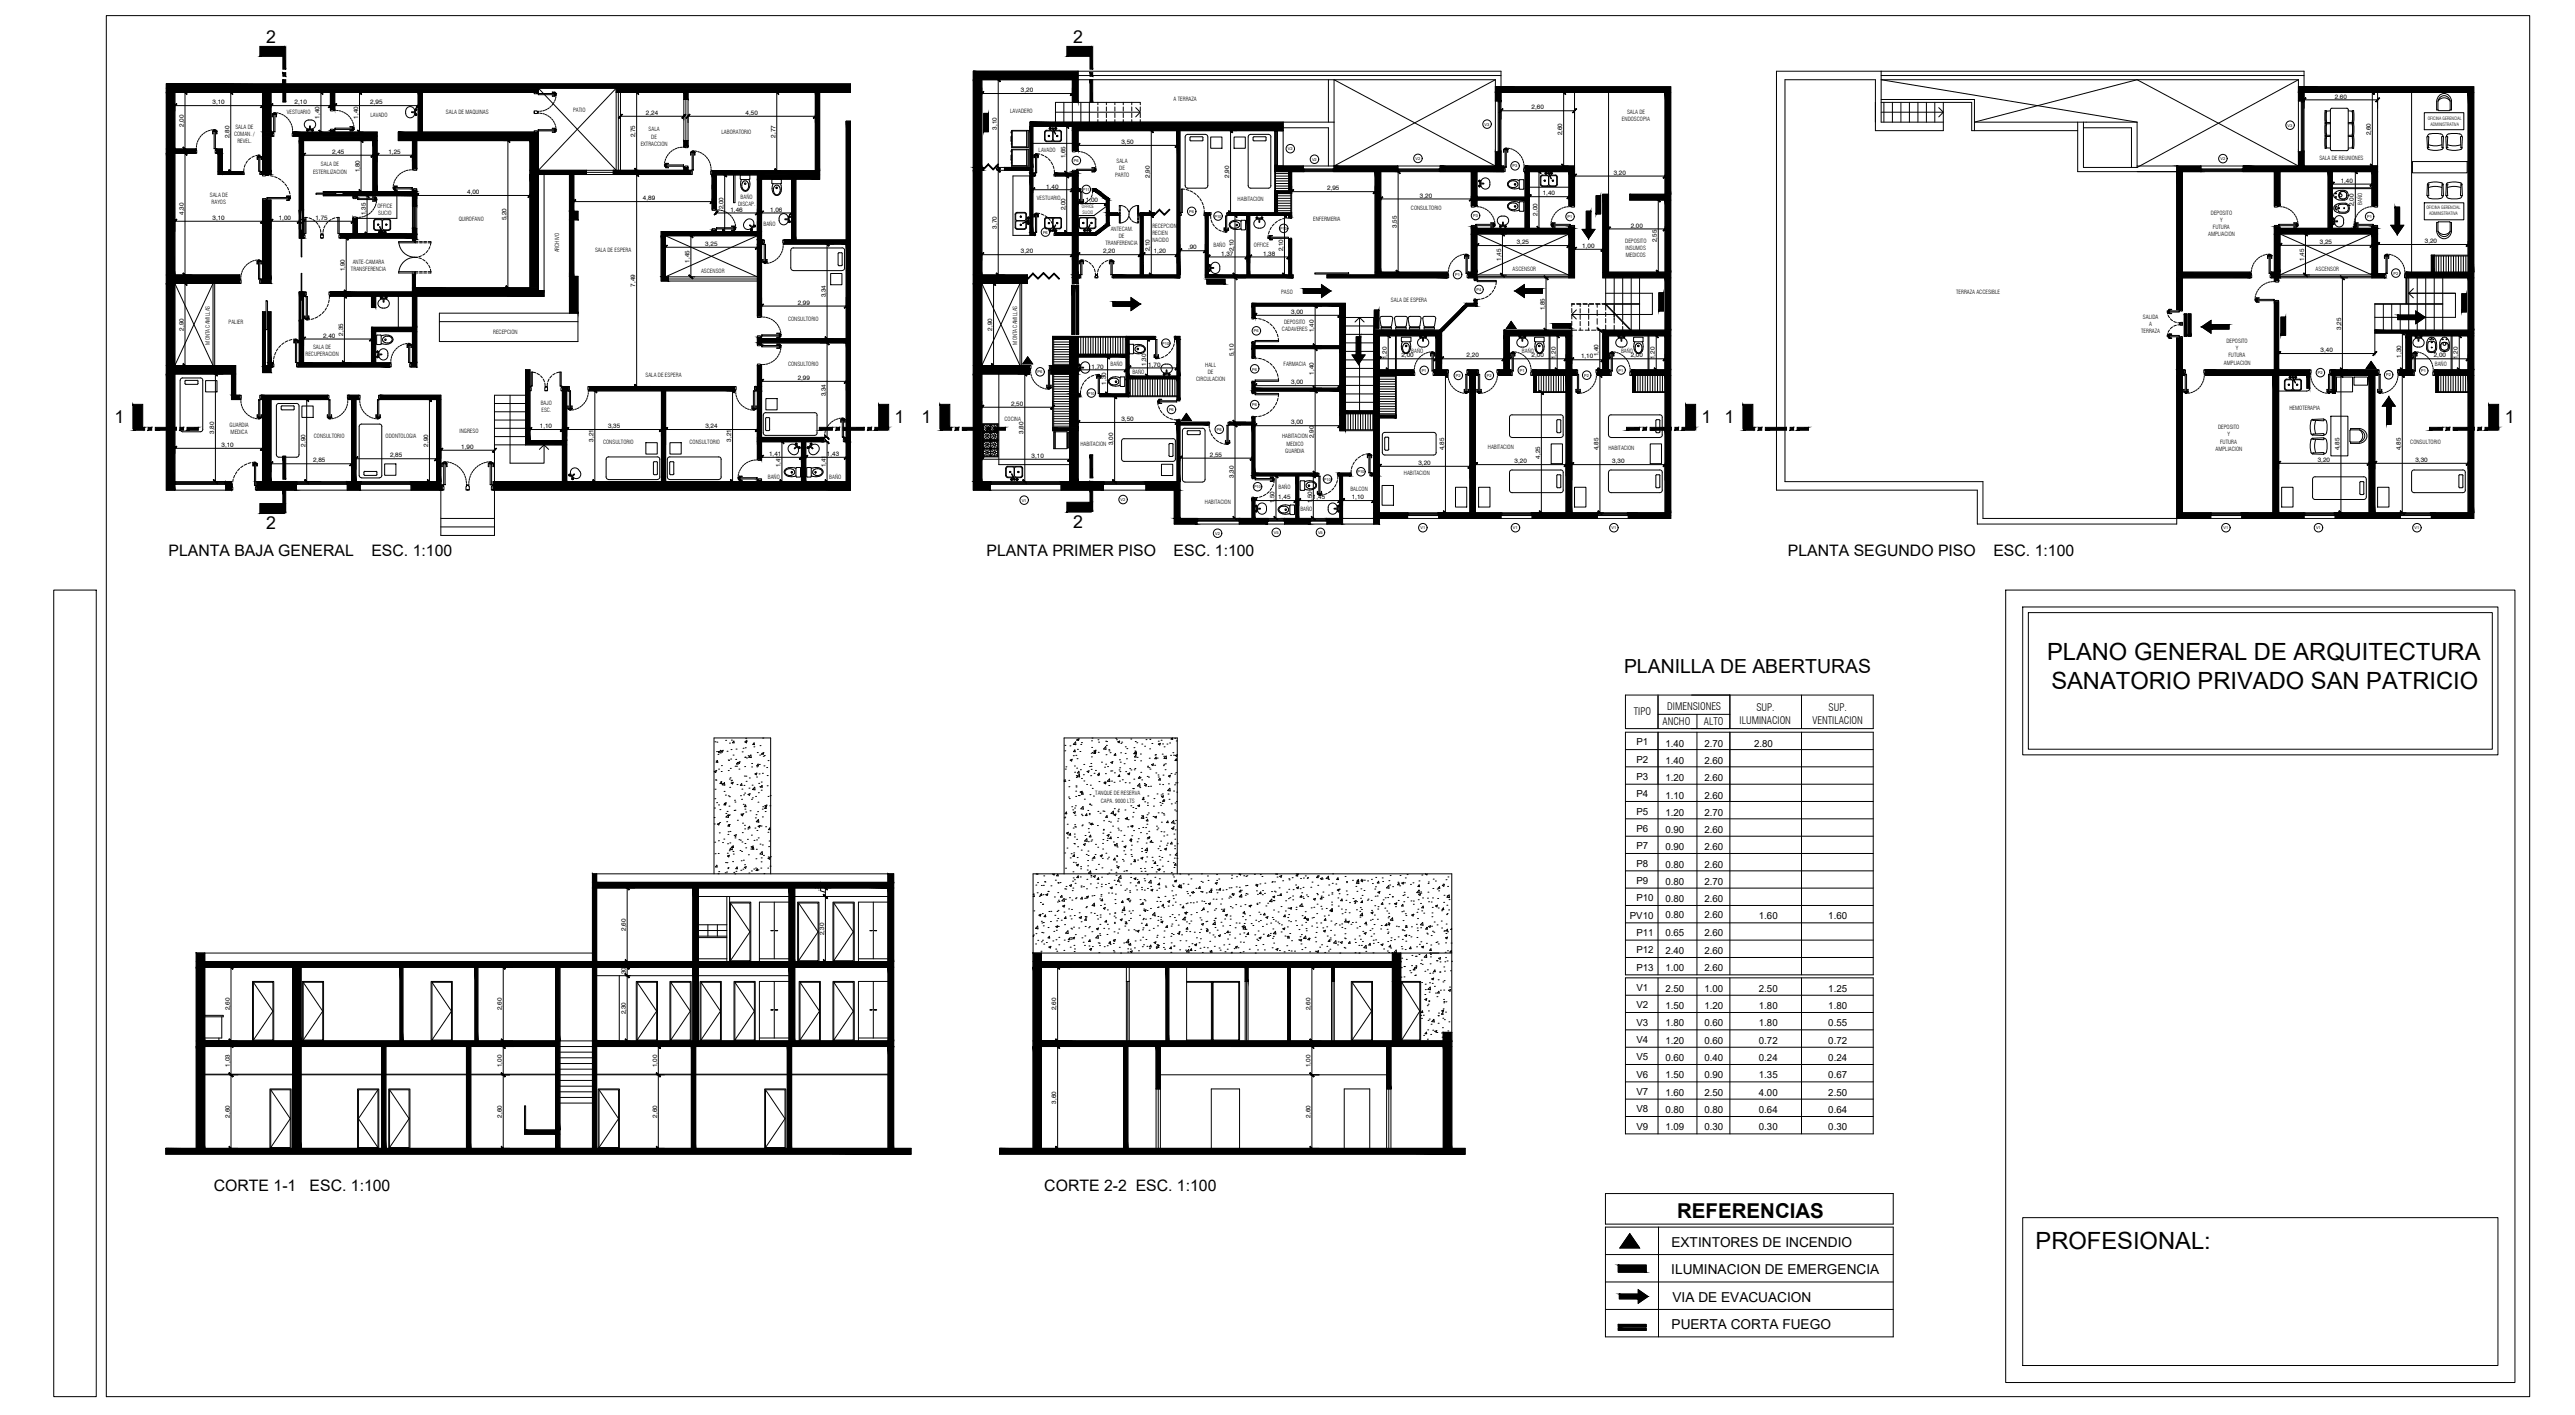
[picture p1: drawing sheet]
<svg xmlns="http://www.w3.org/2000/svg" width="910mm" height="500mm" viewBox="0 0 910 500" stroke-linecap="round" stroke-linejoin="round" font-family="sans-serif">
<defs><g id="words">
<g font-size="8.4">
<text x="723.5" y="233.2">PLANO GENERAL DE ARQUITECTURA</text>
<text x="725.1" y="243.3">SANATORIO PRIVADO SAN PATRICIO</text>
<text x="719.5" y="441.2">PROFESIONAL:</text>
</g>
<text font-size="7.2" x="592.8" y="430.2">REFERENCIAS</text>
<text font-size="6.9" x="574" y="237.9">PLANILLA DE ABERTURAS</text>
<g font-size="6.3">
<text x="94.1" y="15.3">2</text>
<text x="379.3" y="15.3">2</text>
<text x="40.5" y="149.4">1</text>
<text x="316.2" y="149.4">1</text>
<text x="325.7" y="149.4">1</text>
<text x="601.5" y="149.4">1</text>
<text x="609.6" y="149.4">1</text>
<text x="885.3" y="149.4">1</text>
<text x="94.1" y="187">2</text>
<text x="379.3" y="186.5">2</text>
</g>
<g font-size="5.6">
<text x="59.5" y="196.5">PLANTA BAJA GENERAL</text>
<text x="131.3" y="196.5">ESC. 1:100</text>
<text x="348.7" y="196.5">PLANTA PRIMER PISO</text>
<text x="414.8" y="196.5">ESC. 1:100</text>
<text x="631.9" y="196.5">PLANTA SEGUNDO PISO</text>
<text x="704.6" y="196.5">ESC. 1:100</text>
<text x="75.6" y="420.7">CORTE 1-1</text>
<text x="109.4" y="420.7">ESC. 1:100</text>
<text x="369.1" y="420.7">CORTE 2-2 ESC. 1:100</text>
</g>
<g font-size="4.8">
<text x="590.8" y="440.5">EXTINTORES DE INCENDIO</text>
<text x="590.7" y="450.1">ILUMINACION DE EMERGENCIA</text>
<text x="591.2" y="459.8">VIA DE EVACUACION</text>
<text x="590.8" y="469.5">PUERTA CORTA FUEGO</text>
</g>
<g font-size="3.6">
<text x="589.3" y="250.7">DIMENSIONES</text>
<text x="620.8" y="251.1">SUP.</text>
<text x="646.3" y="251.1">SUP.</text>
<text x="577.5" y="252.4">TIPO</text>
<text x="587.7" y="256.3">ANCHO</text>
<text x="602.3" y="256.3">ALTO</text>
<text x="614.9" y="255.7">ILUMINACION</text>
<text x="640.7" y="255.7">VENTILACION</text>
</g>
<g font-size="3.4">
<text x="578.4" y="263.3">P1</text>
<text x="588.7" y="263.8">1.40</text>
<text x="602.4" y="263.8">2.70</text>
<text x="620" y="263.9">2.80</text>
<text x="578.4" y="269.4">P2</text>
<text x="588.7" y="269.9">1.40</text>
<text x="602.4" y="269.9">2.60</text>
<text x="578.4" y="275.5">P3</text>
<text x="578.4" y="281.7">P4</text>
<text x="588.7" y="276.1">1.20</text>
<text x="602.4" y="276.1">2.60</text>
<text x="578.4" y="287.8">P5</text>
<text x="588.7" y="282.2">1.10</text>
<text x="602.4" y="282.2">2.60</text>
<text x="578.4" y="293.9">P6</text>
<text x="588.7" y="288.3">1.20</text>
<text x="602.4" y="288.3">2.70</text>
<text x="578.4" y="300">P7</text>
<text x="588.7" y="294.4">0.90</text>
<text x="602.4" y="294.4">2.60</text>
<text x="588.7" y="300.5">0.90</text>
<text x="602.4" y="300.5">2.60</text>
<text x="578.4" y="306.1">P8</text>
<text x="588.7" y="306.5">0.80</text>
<text x="602.4" y="306.5">2.60</text>
<text x="578.4" y="312.3">P9</text>
<text x="588.7" y="312.7">0.80</text>
<text x="602.4" y="312.7">2.70</text>
<text x="578.4" y="318.4">P10</text>
<text x="588.7" y="318.8">0.80</text>
<text x="602.4" y="318.8">2.60</text>
<text x="576.1" y="324.5">PV10</text>
<text x="588.7" y="324.5">0.80</text>
<text x="602.4" y="324.5">2.60</text>
<text x="621.7" y="324.8">1.60</text>
<text x="646.2" y="324.8">1.60</text>
<text x="578.4" y="330.6">P11</text>
<text x="588.7" y="330.8">0.65</text>
<text x="602.4" y="330.8">2.60</text>
<text x="578.4" y="336.7">P12</text>
<text x="588.7" y="336.9">2.40</text>
<text x="602.4" y="336.9">2.60</text>
<text x="578.4" y="342.9">P13</text>
<text x="588.7" y="343">1.00</text>
<text x="602.4" y="343">2.60</text>
<text x="578.4" y="350.1">V1</text>
<text x="588.7" y="350.4">2.50</text>
<text x="602.4" y="350.3">1.00</text>
<text x="621.7" y="350.3">2.50</text>
<text x="646.2" y="350.3">1.25</text>
<text x="578.4" y="356.2">V2</text>
<text x="588.7" y="356.5">1.50</text>
<text x="602.4" y="356.5">1.20</text>
<text x="621.7" y="356.5">1.80</text>
<text x="646.2" y="356.5">1.80</text>
<text x="578.4" y="362.3">V3</text>
<text x="588.7" y="362.6">1.80</text>
<text x="602.4" y="362.6">0.60</text>
<text x="621.7" y="362.6">1.80</text>
<text x="646.2" y="362.6">0.55</text>
<text x="578.4" y="368.4">V4</text>
<text x="588.7" y="368.7">1.20</text>
<text x="602.4" y="368.7">0.60</text>
<text x="621.7" y="368.7">0.72</text>
<text x="646.2" y="368.7">0.72</text>
<text x="578.4" y="374.5">V5</text>
<text x="588.7" y="374.8">0.60</text>
<text x="602.4" y="374.8">0.40</text>
<text x="621.7" y="374.8">0.24</text>
<text x="646.2" y="374.8">0.24</text>
<text x="578.4" y="380.7">V6</text>
<text x="588.7" y="380.9">1.50</text>
<text x="602.4" y="380.9">0.90</text>
<text x="621.7" y="380.9">1.35</text>
<text x="646.2" y="380.9">0.67</text>
<text x="578.4" y="386.8">V7</text>
<text x="588.7" y="387.1">1.60</text>
<text x="602.4" y="387.1">2.50</text>
<text x="621.7" y="387.1">4.00</text>
<text x="646.2" y="387.1">2.50</text>
<text x="578.4" y="392.9">V8</text>
<text x="588.7" y="393.2">0.80</text>
<text x="602.4" y="393.2">0.80</text>
<text x="621.7" y="393.2">0.64</text>
<text x="646.2" y="393.2">0.64</text>
<text x="578.4" y="399">V9</text>
<text x="588.7" y="399.3">1.09</text>
<text x="602.4" y="399.3">0.30</text>
<text x="621.7" y="399.3">0.30</text>
<text x="646.2" y="399.3">0.30</text>
</g>
<g font-size="2.3">
<text x="360.9" y="32.6">3,20</text>
<text x="825.2" y="34.8">2,60</text>
<text x="75.1" y="36.9">3,10</text>
<text x="104.1" y="36.9">2,10</text>
<text x="113" y="41.9" transform="rotate(-90 113 41.9)">1,40</text>
<text x="126.6" y="41.9" transform="rotate(-90 126.6 41.9)">1,40</text>
<text x="130.9" y="36.9">2,95</text>
<text x="228.3" y="40.6">2,24</text>
<text x="263.6" y="40.6">4,50</text>
<text x="541.4" y="38.7">2,60</text>
<text x="64.9" y="44.8" transform="rotate(-90 64.9 44.8)">2,00</text>
<text x="352.4" y="45.8" transform="rotate(-90 352.4 45.8)">3,10</text>
<text x="552.2" y="47.8" transform="rotate(-90 552.2 47.8)">2,60</text>
<text x="838.1" y="47.8" transform="rotate(-90 838.1 47.8)">2,60</text>
<text x="81.1" y="48.8" transform="rotate(-90 81.1 48.8)">2,80</text>
<text x="224.6" y="48.6" transform="rotate(-90 224.6 48.6)">2,75</text>
<text x="274.1" y="48.7" transform="rotate(-90 274.1 48.7)">2,77</text>
<text x="396.4" y="50.9">3,50</text>
<text x="117.4" y="54.4">2,45</text>
<text x="137.3" y="54.4">1,25</text>
<text x="376.6" y="56" transform="rotate(-90 376.6 56)">1,65</text>
<text x="127.2" y="60.9" transform="rotate(-90 127.2 60.9)">1,80</text>
<text x="406.5" y="62.8" transform="rotate(-90 406.5 62.8)">2,90</text>
<text x="434.5" y="62.8" transform="rotate(-90 434.5 62.8)">2,90</text>
<text x="570.4" y="61.7">3,20</text>
<text x="827.3" y="64.6">1,40</text>
<text x="165.1" y="68.6">4,00</text>
<text x="227.3" y="70.8">4,89</text>
<text x="369.8" y="66.6">1,40</text>
<text x="383.8" y="71.4">1,00</text>
<text x="469.1" y="67.2">2,95</text>
<text x="501.9" y="69.8">3,20</text>
<text x="545.3" y="69">1,40</text>
<text x="64.9" y="75.9" transform="rotate(-90 64.9 75.9)">4,30</text>
<text x="75.1" y="77.7">3,10</text>
<text x="98.5" y="77.7">1,00</text>
<text x="111.5" y="77.7">1,75</text>
<text x="129.3" y="76" transform="rotate(-90 129.3 76)">1,35</text>
<text x="179.1" y="77.8" transform="rotate(-90 179.1 77.8)">5,20</text>
<text x="255.7" y="74" transform="rotate(-90 255.7 74)">2,00</text>
<text x="258.2" y="74.8">1,46</text>
<text x="272.2" y="74.8">1,06</text>
<text x="376.6" y="74.3" transform="rotate(-90 376.6 74.3)">2,00</text>
<text x="543.5" y="76.2" transform="rotate(-90 543.5 76.2)">2,00</text>
<text x="832" y="72.8" transform="rotate(-90 832 72.8)">2,00</text>
<text x="352.4" y="80.8" transform="rotate(-90 352.4 80.8)">3,70</text>
<text x="493.7" y="80.5" transform="rotate(-90 493.7 80.5)">3,55</text>
<text x="576.4" y="80.4">2,00</text>
<text x="249.3" y="86.9">3,25</text>
<text x="360.9" y="89.5">3,20</text>
<text x="389.9" y="89.5">2,20</text>
<text x="406.5" y="88.8" transform="rotate(-90 406.5 88.8)">2,10</text>
<text x="407.8" y="89.5">1,20</text>
<text x="419.9" y="88.1">,90</text>
<text x="436.1" y="88.8" transform="rotate(-90 436.1 88.8)">2,10</text>
<text x="453.5" y="88.8" transform="rotate(-90 453.5 88.8)">2,10</text>
<text x="536.1" y="86.3">3,25</text>
<text x="559.3" y="87.6">1,00</text>
<text x="585.7" y="85.6" transform="rotate(-90 585.7 85.6)">2,55</text>
<text x="820" y="86.2">3,25</text>
<text x="857.1" y="85.9">3,20</text>
<text x="121.9" y="95.9" transform="rotate(-90 121.9 95.9)">1,90</text>
<text x="243.7" y="92.8" transform="rotate(-90 243.7 92.8)">1,45</text>
<text x="431.7" y="90.3">1,37</text>
<text x="446.4" y="90.3">1,38</text>
<text x="530.6" y="92.2" transform="rotate(-90 530.6 92.2)">1,45</text>
<text x="814.4" y="92.1" transform="rotate(-90 814.4 92.1)">1,45</text>
<text x="224.6" y="101.3" transform="rotate(-90 224.6 101.3)">7,49</text>
<text x="282" y="107.7">2,99</text>
<text x="291.9" y="105.1" transform="rotate(-90 291.9 105.1)">3,34</text>
<text x="456.4" y="110.9">3,00</text>
<text x="546" y="109.6" transform="rotate(-90 546 109.6)">1,85</text>
<text x="64.9" y="116.8" transform="rotate(-90 64.9 116.8)">2,90</text>
<text x="114.2" y="119.3">2,40</text>
<text x="121.3" y="118.5" transform="rotate(-90 121.3 118.5)">2,35</text>
<text x="350.7" y="116.8" transform="rotate(-90 350.7 116.8)">2,90</text>
<text x="464.4" y="117.4" transform="rotate(-90 464.4 117.4)">1,40</text>
<text x="827.5" y="116.6" transform="rotate(-90 827.5 116.6)">3,25</text>
<text x="436.1" y="125.8" transform="rotate(-90 436.1 125.8)">5,10</text>
<text x="565" y="125.9" transform="rotate(-90 565 125.9)">1,40</text>
<text x="820.2" y="124.4">3,40</text>
<text x="385.8" y="130.2">1,70</text>
<text x="405.1" y="129.3" transform="rotate(-90 405.1 129.3)">1,30</text>
<text x="405.9" y="129.5">1,70</text>
<text x="490.2" y="126.9" transform="rotate(-90 490.2 126.9)">1,20</text>
<text x="495.4" y="126.3">2,00</text>
<text x="518.4" y="126.3">2,20</text>
<text x="541.4" y="126.3">2,00</text>
<text x="549.9" y="126.9" transform="rotate(-90 549.9 126.9)">1,20</text>
<text x="558.8" y="126.6">1,10</text>
<text x="576.4" y="126.3">2,00</text>
<text x="584.9" y="126.9" transform="rotate(-90 584.9 126.9)">1,20</text>
<text x="848.7" y="126.4" transform="rotate(-90 848.7 126.4)">1,30</text>
<text x="860.2" y="126.3">2,00</text>
<text x="868.8" y="126.9" transform="rotate(-90 868.8 126.9)">1,20</text>
<text x="282" y="134.3">2,99</text>
<text x="391" y="135.9" transform="rotate(-90 391 135.9)">1,30</text>
<text x="456.4" y="135.8">3,00</text>
<text x="464.4" y="132.4" transform="rotate(-90 464.4 132.4)">1,40</text>
<text x="291.9" y="140" transform="rotate(-90 291.9 140)">3,34</text>
<text x="357.4" y="143.4">2,50</text>
<text x="396.4" y="148.8">3,50</text>
<text x="456.4" y="149.9">3,00</text>
<text x="75.7" y="153.3" transform="rotate(-90 75.7 153.3)">3,80</text>
<text x="190.8" y="151.3">1,10</text>
<text x="214.9" y="151.3">3,35</text>
<text x="249.3" y="151.3">3,24</text>
<text x="361.8" y="153.3" transform="rotate(-90 361.8 153.3)">3,80</text>
<text x="464.4" y="154.8" transform="rotate(-90 464.4 154.8)">2,90</text>
<text x="78.3" y="157.9">3,10</text>
<text x="107.9" y="157.8" transform="rotate(-90 107.9 157.8)">2,90</text>
<text x="137.9" y="161.6">2,85</text>
<text x="151.3" y="157.8" transform="rotate(-90 151.3 157.8)">2,90</text>
<text x="163.1" y="158.6">1,90</text>
<text x="209.8" y="156.1" transform="rotate(-90 209.8 156.1)">3,21</text>
<text x="258.5" y="156.1" transform="rotate(-90 258.5 156.1)">3,21</text>
<text x="271.9" y="161.1">1,41</text>
<text x="292.3" y="161.1">1,43</text>
<text x="364.6" y="161.8">3,10</text>
<text x="393.5" y="157.3" transform="rotate(-90 393.5 157.3)">3,00</text>
<text x="427.6" y="161.4">2,55</text>
<text x="510.4" y="159.1" transform="rotate(-90 510.4 159.1)">4,85</text>
<text x="565.1" y="159.1" transform="rotate(-90 565.1 159.1)">4,85</text>
<text x="827" y="159.1" transform="rotate(-90 827 159.1)">4,85</text>
<text x="848.6" y="159.1" transform="rotate(-90 848.6 159.1)">4,85</text>
<text x="110.7" y="163.4">2,85</text>
<text x="275.9" y="165.2" transform="rotate(-90 275.9 165.2)">1,41</text>
<text x="291.9" y="165.2" transform="rotate(-90 291.9 165.2)">1,41</text>
<text x="501.4" y="164.3">3,20</text>
<text x="535.4" y="163.7">3,20</text>
<text x="544.4" y="162" transform="rotate(-90 544.4 162)">4,25</text>
<text x="569.9" y="163.7">3,30</text>
<text x="819.3" y="163.2">3,20</text>
<text x="853.8" y="163.2">3,30</text>
<text x="436.1" y="168.8" transform="rotate(-90 436.1 168.8)">3,30</text>
<text x="450.5" y="177.9" transform="rotate(-90 450.5 177.9)">1,50</text>
<text x="451.8" y="176.4">1,45</text>
<text x="463.7" y="177.9" transform="rotate(-90 463.7 177.9)">1,50</text>
<text x="464.1" y="176.4">1,45</text>
<text x="477.8" y="176.4">1,10</text>
<text x="289.6" y="314.8" transform="rotate(-90 289.6 314.8)">,30</text>
<text x="221.2" y="328.9" transform="rotate(-90 221.2 328.9)">2,60</text>
<text x="291.3" y="330.4" transform="rotate(-90 291.3 330.4)">2,30</text>
<text x="221.2" y="344.8" transform="rotate(-90 221.2 344.8)">,30</text>
<text x="81.2" y="356.9" transform="rotate(-90 81.2 356.9)">2,60</text>
<text x="177.4" y="356.9" transform="rotate(-90 177.4 356.9)">2,60</text>
<text x="221.2" y="358.4" transform="rotate(-90 221.2 358.4)">2,30</text>
<text x="373.4" y="356.9" transform="rotate(-90 373.4 356.9)">2,60</text>
<text x="463.2" y="356.9" transform="rotate(-90 463.2 356.9)">2,60</text>
<text x="81.2" y="376.8" transform="rotate(-90 81.2 376.8)">1,03</text>
<text x="177.4" y="377" transform="rotate(-90 177.4 377)">1,00</text>
<text x="232.2" y="377" transform="rotate(-90 232.2 377)">1,00</text>
<text x="463.2" y="377" transform="rotate(-90 463.2 377)">1,00</text>
<text x="373.4" y="389.9" transform="rotate(-90 373.4 389.9)">3,60</text>
<text x="81.2" y="394.9" transform="rotate(-90 81.2 394.9)">2,60</text>
<text x="177.4" y="394.9" transform="rotate(-90 177.4 394.9)">2,60</text>
<text x="232.2" y="394.9" transform="rotate(-90 232.2 394.9)">2,60</text>
<text x="463.2" y="394.9" transform="rotate(-90 463.2 394.9)">2,60</text>
</g>
<g font-size="2">
<text x="414.8" y="35.6">A TERRAZA</text>
<text x="101.3" y="40.4">VESTUARIO</text>
<text x="130.9" y="41.4">LAVADO</text>
<text x="157.6" y="40.1">SALA DE MAQUINAS</text>
<text x="202.6" y="39.5">PATIO</text>
<text x="357" y="40">LAVADERO</text>
<text x="575.1" y="40.4">SALA DE</text>
<text x="83.2" y="45.6">SALA DE</text>
<text x="229.3" y="46.5">SALA</text>
<text x="255" y="47.3">LABORATORIO</text>
<text x="573.3" y="42.9">ENDOSCOPIA</text>
<text x="82.7" y="48.1">COMAN. /</text>
<text x="83.9" y="50.6">REVEL.</text>
<text x="226.5" y="51.5">EXTRACCION</text>
<text x="230.2" y="49">DE</text>
<text x="367.1" y="53.6">LAVADO</text>
<text x="113.4" y="58.8">SALA DE</text>
<text x="394.7" y="57.5">SALA</text>
<text x="819.8" y="56.4">SALA DE REUNIONES</text>
<text x="110.6" y="61.3">ESTERILIZACION</text>
<text x="394.2" y="62.5">PARTO</text>
<text x="395.6" y="60">DE</text>
<text x="74.2" y="69.7">SALA DE</text>
<text x="261.8" y="70.4">BAÑO</text>
<text x="366.5" y="70.8">VESTUARIO</text>
<text x="437.5" y="70.9">HABITACION</text>
<text x="74.8" y="72.2">RAYOS</text>
<text x="133.4" y="73.4">OFFICE</text>
<text x="133.7" y="75.9">SUCIO</text>
<text x="260.9" y="72.9">DISCAP.</text>
<text x="498.7" y="74.1">CONSULTORIO</text>
<text x="781.5" y="75.8">DEPOSITO</text>
<text x="834.9" y="72.4" transform="rotate(-90 834.9 72.4)">BAÑO</text>
<text x="162.1" y="78.2">QUIROFANO</text>
<text x="269.9" y="79.8">BAÑO</text>
<text x="392.6" y="81.7">ANTECAM.</text>
<text x="407.3" y="80.6">RECEPCION</text>
<text x="407.3" y="83.1">RECIEN</text>
<text x="464.2" y="78.1">ENFERMERIA</text>
<text x="780.5" y="83.3">AMPLIACION</text>
<text x="782.2" y="80.8">FUTURA</text>
<text x="784.8" y="78.3">Y</text>
<text x="197.6" y="89.2" transform="rotate(-90 197.6 89.2)">ARCHIVO</text>
<text x="210.3" y="89.1">SALA DE ESPERA</text>
<text x="390.8" y="86.7">TRANFERENCIA</text>
<text x="395.4" y="84.2">DE</text>
<text x="407.3" y="85.7">NACIDO</text>
<text x="428.9" y="87.1">BAÑO</text>
<text x="443.2" y="87.1">OFFICE</text>
<text x="574.4" y="85.8">DEPOSITO</text>
<text x="574.6" y="88.4">INSUMOS</text>
<text x="124.1" y="95.9">TRANSFERENCIA</text>
<text x="124.7" y="93.4">ANTE-CAMARA</text>
<text x="534.7" y="95.7">ASCENSOR</text>
<text x="574.7" y="90.9">MEDICOS</text>
<text x="818.5" y="95.6">ASCENSOR</text>
<text x="247.8" y="96.3">ASCENSOR</text>
<text x="452.8" y="103.7">PASO</text>
<text x="491.6" y="106.5">SALA DE ESPERA</text>
<text x="691.4" y="103.8">TERRAZA ACCESIBLE</text>
<text x="278.5" y="113.5">CONSULTORIO</text>
<text x="757.5" y="112.6">SALIDA</text>
<text x="80.8" y="114.4">PALIER</text>
<text x="174.3" y="117.8">RECEPCION</text>
<text x="453.1" y="117.1">CADAVERES</text>
<text x="453.9" y="114.6">DEPOSITO</text>
<text x="756.8" y="117.6">TERRAZA</text>
<text x="759.7" y="115.1">A</text>
<text x="74.2" y="121.7" transform="rotate(-90 74.2 121.7)">MONTA CAMILLAS</text>
<text x="108" y="125.9">RECUPERACION</text>
<text x="110.6" y="123.4">SALA DE</text>
<text x="359.5" y="121.7" transform="rotate(-90 359.5 121.7)">MONTA CAMILLAS</text>
<text x="498.8" y="124.6">BAÑO</text>
<text x="538" y="124.6">BAÑO</text>
<text x="573" y="124.6">BAÑO</text>
<text x="787" y="121.3">DEPOSITO</text>
<text x="790.3" y="123.8">Y</text>
<text x="278.5" y="129.2">CONSULTORIO</text>
<text x="392.5" y="129.4">BAÑO</text>
<text x="426" y="129.6">HALL</text>
<text x="453.7" y="129.5">FARMACIA</text>
<text x="786.1" y="128.8">AMPLIACION</text>
<text x="787.7" y="126.3">FUTURA</text>
<text x="860.6" y="129.1">BAÑO</text>
<text x="228.2" y="133.2">SALA DE ESPERA</text>
<text x="400.2" y="132.1">BAÑO</text>
<text x="422.8" y="134.7">CIRCULACION</text>
<text x="426.9" y="132.1">DE</text>
<text x="191.1" y="143.1">BAJO</text>
<text x="191.4" y="145.6">ESC.</text>
<text x="355" y="148.8">COCINA</text>
<text x="809.2" y="144.8">HEMOTERAPIA</text>
<text x="81.1" y="150.8">GUARDIA</text>
<text x="81.5" y="153.4">MEDICA</text>
<text x="110.9" y="154.6">CONSULTORIO</text>
<text x="136.3" y="154.6">ODONTOLOGIA</text>
<text x="162.5" y="153">INGRESO</text>
<text x="453.2" y="154.9">HABITACION</text>
<text x="784" y="151.7">DEPOSITO</text>
<text x="787.3" y="154.2">Y</text>
<text x="213.2" y="156.8">CONSULTORIO</text>
<text x="243.7" y="156.8">CONSULTORIO</text>
<text x="381.9" y="157.7">HABITACION</text>
<text x="454.3" y="159.9">GUARDIA</text>
<text x="454.7" y="157.4">MEDICO</text>
<text x="525.9" y="158.6">HABITACION</text>
<text x="568.5" y="159">HABITACION</text>
<text x="783.1" y="159.2">AMPLIACION</text>
<text x="784.7" y="156.7">FUTURA</text>
<text x="851.9" y="156.9">CONSULTORIO</text>
<text x="496.2" y="167.8">HABITACION</text>
<text x="271.4" y="169.2">BAÑO</text>
<text x="293.1" y="169.2">BAÑO</text>
<text x="451.9" y="172.6">BAÑO</text>
<text x="477.3" y="173.5">BALCON</text>
<text x="425.9" y="177.9">HABITACION</text>
<text x="459.6" y="180.6">BAÑO</text>
<text x="387.1" y="281">TANQUE DE RESERVA</text>
<text x="389.1" y="283.5">CAPA. 9000 LTS</text>
</g>
<g font-size="1.6">
<text x="858.1" y="42.6">OFICINA GERENCIAL</text>
<text x="859.1" y="44.6">ADMINISTRATIVA</text>
<text x="382.4" y="73.5">OFFICE</text>
<text x="382.6" y="75.6">SUCIO</text>
<text x="857.7" y="73.8">OFICINA GERENCIAL</text>
<text x="858.6" y="75.8">ADMINISTRATIVA</text>
</g>
<g font-size="1.4">
<text x="524.7" y="44.4">V3</text>
<text x="808.6" y="44.8">V3</text>
<text x="455.2" y="53.1">V2</text>
<text x="379.6" y="57.3">P6</text>
<text x="463.7" y="56.9">V2</text>
<text x="500.3" y="56.5">V2</text>
<text x="534.7" y="59.2">P3</text>
<text x="784.8" y="56.6">V2</text>
<text x="382.7" y="67.5">P11</text>
<text x="420.4" y="75.2">P6</text>
<text x="429.3" y="76.9">P10</text>
<text x="520.7" y="76.8">P3</text>
<text x="554.1" y="77.1">P1</text>
<text x="836.7" y="77.1">P1</text>
<text x="368.7" y="82.6">P6</text>
<text x="452.5" y="81.3">P10</text>
<text x="514.3" y="97.6">P1</text>
<text x="846" y="97.1">P2</text>
<text x="521.9" y="102.8">P4</text>
<text x="443.2" y="117.4">P6</text>
<text x="410.8" y="121.8">P10</text>
<text x="366.8" y="131.9">P6</text>
<text x="442.6" y="130.9">P6</text>
<text x="502.5" y="131.4">P1</text>
<text x="537.2" y="131.4">P1</text>
<text x="572.1" y="131.3">P1</text>
<text x="855.8" y="131.6">P1</text>
<text x="514.6" y="133.2">P2</text>
<text x="525.6" y="133.2">P2</text>
<text x="560" y="133.1">P2</text>
<text x="819.3" y="132.3">P2</text>
<text x="843.4" y="133">P2</text>
<text x="384.5" y="139.5">P10</text>
<text x="442.6" y="143.5">P6</text>
<text x="413.2" y="145.2">P6</text>
<text x="430.1" y="152.2">P6</text>
<text x="479.8" y="167.2">P10</text>
<text x="443.3" y="172.5">P10</text>
<text x="468" y="169.8">P10</text>
<text x="361.1" y="177.3">V1</text>
<text x="396.1" y="177.1">V2</text>
<text x="429.5" y="188.9">V2</text>
<text x="450.2" y="188.7">V5</text>
<text x="465.9" y="188.7">V5</text>
<text x="502.1" y="187">V1</text>
<text x="534.8" y="187">V1</text>
<text x="569.6" y="187">V1</text>
<text x="785.9" y="187">V1</text>
<text x="818.6" y="187">V1</text>
<text x="853.4" y="187">V1</text>
</g>
</g></defs>
<!-- layer: A-HATCH MURO -->
<g fill="#000" stroke="#000" stroke-width=".35">
<path d="M58.8 32.7l3 19.9v-19.9zM58.8 32.7l3 19.9h-3z"/>
<path d="M92.8 32.7l3 14v-14zM92.8 32.7l3 14h-3z"/>
<path d="M116.8 32.7l1.5 6v-6zM116.8 32.7l1.5 6h-1.5z"/>
<path d="M147.8 32.7l1.5 14v-14zM147.8 32.7l1.5 14h-1.5z"/>
<path d="M58.8 31.2l131.5 1.5v-1.5zM58.8 31.2l131.5 1.5h-131.5z"/>
<path d="M241.7 32.7l1.5 2.5v-2.5zM241.7 32.7l1.5 2.5h-1.5z"/>
<path d="M288.2 32.7l1.5 27.6v-27.6zM288.2 32.7l1.5 27.6h-1.5z"/>
<path d="M58.8 29.6l241.8 1.6v-1.6zM58.8 29.6l241.8 1.6h-241.8z"/>
<path d="M217.8 31.2l82.8 1.5v-1.5zM217.8 31.2l82.8 1.5h-82.8z"/>
<path d="M344 28.2l3 31v-31zM344 28.2l3 31h-3z"/>
<path d="M344 25.2l37.1 3v-3zM344 25.2l37.1 3h-37.1z"/>
<path d="M379 28.2l2.1 8v-8zM379 28.2l2.1 8h-2.1z"/>
<path d="M528.6 32.7l1.9 3v-3zM528.6 32.7l1.9 3h-1.9z"/>
<path d="M528.6 30.7l61.9 2v-2zM528.6 30.7l61.9 2h-61.9z"/>
<path d="M588.5 32.7l2 35.9v-35.9zM588.5 32.7l2 35.9h-2z"/>
<path d="M812.4 32.7l2 3v-3zM812.4 32.7l2 3h-2z"/>
<path d="M812.4 30.7l62 2v-2zM812.4 30.7l62 2h-62z"/>
<path d="M872.4 32.7l2 63.5v-63.5zM872.4 32.7l2 63.5h-2z"/>
<path d="M58.8 54.2l3 42.9v-42.9zM58.8 54.2l3 42.9h-3z"/>
<path d="M58.8 52.6l10.3 1.6v-1.6zM58.8 52.6l10.3 1.6h-10.3z"/>
<path d="M76.6 52.6l2 1.6v-1.6zM76.6 52.6l2 1.6h-2z"/>
<path d="M77.1 54.2l1.5 6.4v-6.4zM77.1 54.2l1.5 6.4h-1.5z"/>
<path d="M92.8 48.1l3 12.5v-12.5zM92.8 48.1l3 12.5h-3z"/>
<path d="M92.8 46.7l3.5 1.4v-1.4zM92.8 46.7l3.5 1.4h-3.5z"/>
<path d="M105.8 49.7l1.5 24.5v-24.5zM105.8 49.7l1.5 24.5h-1.5z"/>
<path d="M116.8 46.2l1.5 .5v-.5zM116.8 46.2l1.5 .5h-1.5z"/>
<path d="M103.8 46.7l29.5 1.4v-1.4zM103.8 46.7l29.5 1.4h-29.5z"/>
<path d="M105.8 48.1l27.5 1.6v-1.6zM105.8 48.1l27.5 1.6h-27.5z"/>
<path d="M131.8 49.7l1.5 18v-18zM131.8 49.7l1.5 18h-1.5z"/>
<path d="M145.8 49.7l1.5 10v-10zM145.8 49.7l1.5 10h-1.5z"/>
<path d="M140.8 46.7l49.5 3v-3zM140.8 46.7l49.5 3h-49.5z"/>
<path d="M187.3 49.7l3 10.5v-10.5zM187.3 49.7l3 10.5h-3z"/>
<path d="M241.7 59.2l1.5 1v-1zM241.7 59.2l1.5 1h-1.5z"/>
<path d="M241.7 49.7l1.5 2v-2zM241.7 49.7l1.5 2h-1.5z"/>
<path d="M299.1 42.8l1.5 42v-42zM299.1 42.8l1.5 42h-1.5z"/>
<path d="M344 59.2l3.5 1v-1zM344 59.2l3.5 1h-3.5z"/>
<path d="M364.1 44.6l1 14.6v-14.6zM364.1 44.6l1 14.6h-1z"/>
<path d="M355 59.2l10.1 1v-1zM355 59.2l10.1 1h-10.1z"/>
<path d="M379 46.2l2.1 6.9v-6.9zM379 46.2l2.1 6.9h-2.1z"/>
<path d="M416 46.2l1.1 50.9v-50.9zM416 46.2l1.1 50.9h-1.1z"/>
<path d="M364.1 43.2l89.4 1.4v-1.4zM364.1 43.2l89.4 1.4h-89.4z"/>
<path d="M379 44.6l74.5 1.6v-1.6zM379 44.6l74.5 1.6h-74.5z"/>
<path d="M450.5 58.6l10.2 2v-2zM450.5 58.6l10.2 2h-10.2z"/>
<path d="M471.5 58.6l22.6 2v-2zM471.5 58.6l22.6 2h-22.6z"/>
<path d="M528.6 53.7l1.9 4.9v-4.9zM528.6 53.7l1.9 4.9h-1.9z"/>
<path d="M509 58.6l22.6 1.9v-1.9zM509 58.6l22.6 1.9h-22.6z"/>
<path d="M539.1 58.6l17.4 2v-2zM539.1 58.6l17.4 2h-17.4z"/>
<path d="M769.4 58.6l8.5 2v-2zM769.4 58.6l8.5 2h-8.5z"/>
<path d="M812.4 53.7l2 4.9v-4.9zM812.4 53.7l2 4.9h-2z"/>
<path d="M792.9 58.6l47.5 2v-2zM792.9 58.6l47.5 2h-47.5z"/>
<path d="M77.1 60.6l8.7 1.1v-1.1zM77.1 60.6l8.7 1.1h-8.7z"/>
<path d="M92.3 60.6l3.5 1.1v-1.1zM92.3 60.6l3.5 1.1h-3.5z"/>
<path d="M92.8 70.7l3 28v-28zM92.8 70.7l3 28h-3z"/>
<path d="M105.8 74.2l.4 9.9v-9.9zM105.8 74.2l.4 9.9h-.4z"/>
<path d="M106.8 74.2l.5 9.8v-9.8zM106.8 74.2l.5 9.8h-.5z"/>
<path d="M124.8 69.1l1.5 .6v-.6zM124.8 69.1l1.5 .6h-1.5z"/>
<path d="M124.8 77.1l1.5 5.5v-5.5zM124.8 77.1l1.5 5.5h-1.5z"/>
<path d="M145.8 67.2l1.5 .5v-.5zM145.8 67.2l1.5 .5h-1.5z"/>
<path d="M114.3 67.7l33 .3v-.3zM114.3 67.7l33 .3h-33z"/>
<path d="M121.3 68l26 .8v-.8zM121.3 68l26 .8h-26z"/>
<path d="M114.3 68.8l33 .3v-.3zM114.3 68.8l33 .3h-33z"/>
<path d="M145.8 69.1l1.5 3.6v-3.6zM145.8 69.1l1.5 3.6h-1.5z"/>
<path d="M187.3 61.7l3 40v-40zM187.3 61.7l3 40h-3z"/>
<path d="M201.3 61.7l1.5 12.9v-12.9zM201.3 61.7l1.5 12.9h-1.5z"/>
<path d="M201.3 77.7l1.5 19.9v-19.9zM201.3 77.7l1.5 19.9h-1.5z"/>
<path d="M201.3 74.6l3 3.1v-3.1zM201.3 74.6l3 3.1h-3z"/>
<path d="M187.3 60.2l20 1.5v-1.5zM187.3 60.2l20 1.5h-20z"/>
<path d="M216.8 60.2l27.4 1.5v-1.5zM216.8 60.2l27.4 1.5h-27.4z"/>
<path d="M251.7 61.8l1.5 12v-12zM251.7 61.8l1.5 12h-1.5z"/>
<path d="M267.7 63.3l1.5 18.5v-18.5zM267.7 63.3l1.5 18.5h-1.5z"/>
<path d="M279.8 63.3l1.5 21.5v-21.5zM279.8 63.3l1.5 21.5h-1.5z"/>
<path d="M251.7 60.3l38 1.5v-1.5zM251.7 60.3l38 1.5h-38z"/>
<path d="M267.7 61.8l22 1.5v-1.5zM267.7 61.8l22 1.5h-22z"/>
<path d="M344 60.2l3 36.9v-36.9zM344 60.2l3 36.9h-3z"/>
<path d="M364.1 60.2l1 .9v-.9zM364.1 60.2l1 .9h-1z"/>
<path d="M364.1 62.2l1 19.9v-19.9zM364.1 62.2l1 19.9h-1z"/>
<path d="M364.1 61.1l1.4 1.1v-1.1zM364.1 61.1l1.4 1.1h-1.4z"/>
<path d="M379 60.6l2.1 .5v-.5zM379 60.6l2.1 .5h-2.1z"/>
<path d="M373.1 61.1l8 1.1v-1.1zM373.1 61.1l8 1.1h-8z"/>
<path d="M379 62.2l2.1 4.4v-4.4zM379 62.2l2.1 4.4h-2.1z"/>
<path d="M379 67.7l2.1 14.4v-14.4zM379 67.7l2.1 14.4h-2.1z"/>
<path d="M379 66.6l2.5 1.1v-1.1zM379 66.6l2.5 1.1h-2.5z"/>
<path d="M386.5 66.6l2.2 1.1-1.3-1.1zM386.5 66.6l2.2 1.1h-2.2z"/>
<path d="M387 67.7l5 2.5-3.3-2.5zM387 67.7l5 2.5h-1.6z"/>
<path d="M390.4 70.2l1.6 .5v-.5zM390.4 70.2l1.6 .5h-.9z"/>
<path d="M391.1 70.7l.9 4.5v-4.5zM391.1 70.7l.9 4.5h-.9z"/>
<path d="M391.1 76.1l.9 3v-3zM391.1 76.1l.9 3h-.9z"/>
<path d="M391.1 79.1l.9 .5v-.5zM390.4 79.6l.7-.5 .9 .5z"/>
<path d="M390.4 79.6l-1.7 2.5 3.3-2.5zM387 82.1l3.4-2.5-1.7 2.5z"/>
<path d="M391.1 75.2l3.9 .9v-.9zM391.1 75.2l3.9 .9h-3.9z"/>
<path d="M403 76.1l1.1 21v-21zM403 76.1l1.1 21h-1.1z"/>
<path d="M403 75.2l5 .9v-.9zM403 75.2l5 .9h-5z"/>
<path d="M426 76.1l1 21v-21zM426 76.1l1 21h-1z"/>
<path d="M426 75.2l1.6 .9v-.9zM426 75.2l1.6 .9h-1.6z"/>
<path d="M440.8 76.1l.9 21v-21zM440.8 76.1l.9 21h-.9z"/>
<path d="M450.5 68.4l1.1 6.8v-6.8zM450.5 68.4l1.1 6.8h-1.1z"/>
<path d="M455.5 60.6l1.1 6.8v-6.8zM455.5 60.6l1.1 6.8h-1.1z"/>
<path d="M450.5 67.4l6.1 1v-1zM450.5 67.4l6.1 1h-6.1z"/>
<path d="M434 75.2l22.6 .9v-.9zM434 75.2l22.6 .9h-22.6z"/>
<path d="M455.5 76.1l1.1 .5v-.5zM455.5 76.1l1.1 .5h-1.1z"/>
<path d="M486.1 60.6l1.9 35.6v-35.6zM486.1 60.6l1.9 35.6h-1.9z"/>
<path d="M520.1 60.6l1.9 9.1v-9.1zM520.1 60.6l1.9 9.1h-1.9z"/>
<path d="M520.1 70.7l1.9 2v-2zM520.1 70.7l1.9 2h-1.9z"/>
<path d="M509 60.5l22.6 .1zM509 60.5l22.6 .1z"/>
<path d="M539.1 60.6l1.4 9.1v-9.1zM539.1 60.6l1.4 9.1h-1.4z"/>
<path d="M520.1 69.7l20.4 1v-1zM520.1 69.7l20.4 1h-20.4z"/>
<path d="M539.1 70.7l1.4 10v-10zM539.1 70.7l1.4 10h-1.4z"/>
<path d="M554.6 60.6l1.9 12.1v-12.1zM554.6 60.6l1.9 12.1h-1.9z"/>
<path d="M566.5 68.6l2.1 27.6v-27.6zM566.5 68.6l2.1 27.6h-2.1z"/>
<path d="M576.1 68.6l14.4 2.1v-2.1zM576.1 68.6l14.4 2.1h-14.4z"/>
<path d="M588.5 70.7l2 25.5v-25.5zM588.5 70.7l2 25.5h-2z"/>
<path d="M769.4 60.6l2 35.6v-35.6zM769.4 60.6l2 35.6h-2z"/>
<path d="M803.9 60.6l2 12.1v-12.1zM803.9 60.6l2 12.1h-2z"/>
<path d="M822.9 60.6l1.5 20.1v-20.1zM822.9 60.6l1.5 20.1h-1.5z"/>
<path d="M838.4 60.6l2 12.1v-12.1zM838.4 60.6l2 12.1h-2z"/>
<path d="M58.8 97.1l25.9 3v-3zM58.8 97.1l25.9 3h-25.9z"/>
<path d="M92.3 98.7l3.5 1.4v-1.4zM92.3 98.7l3.5 1.4h-3.5z"/>
<path d="M106.8 84l.5 .1zM106.8 84l.5 .1z"/>
<path d="M145.8 97.1l1 4.6v-4.6zM145.8 97.1l1 4.6h-1z"/>
<path d="M145.8 80.7l1.5 1.9v-1.9zM145.8 80.7l1.5 1.9h-1.5z"/>
<path d="M120.3 82.6l27 .2zM120.3 82.6l27 .2z"/>
<path d="M120.3 82.8l27 1.3v-1.3zM120.3 82.8l27 1.3h-27z"/>
<path d="M145.8 84.1l1.5 .5v-.5zM145.8 84.1l1.5 .5h-1.5z"/>
<path d="M201.3 97.6l3 13v-13zM201.3 97.6l3 13h-3z"/>
<path d="M233.7 83.3l1.5 14.5v-14.5zM233.7 83.3l1.5 14.5h-1.5z"/>
<path d="M233.7 97.8l2.6 1.5v-1.5zM233.7 97.8l2.6 1.5h-2.6z"/>
<path d="M251.7 81.3l1.5 .5v-.5zM251.7 81.3l1.5 .5h-1.5z"/>
<path d="M233.7 81.8l35.5 1.5v-1.5zM233.7 81.8l35.5 1.5h-35.5z"/>
<path d="M267.7 83.3l1.5 1.5v-1.5zM267.7 83.3l1.5 1.5h-1.5z"/>
<path d="M267.7 86.2l1.5 25.4v-25.4zM267.7 86.2l1.5 25.4h-1.5z"/>
<path d="M267.7 84.8l2 1.4v-1.4zM267.7 84.8l2 1.4h-2z"/>
<path d="M277.2 84.8l23.4 1.4v-1.4zM277.2 84.8l23.4 1.4h-23.4z"/>
<path d="M299.1 86.2l1.5 33.4v-33.4zM299.1 86.2l1.5 33.4h-1.5z"/>
<path d="M344 97.1l19.2 3v-3zM344 97.1l19.2 3h-19.2z"/>
<path d="M364.1 82.1l1.4 1.1v-1.1zM364.1 82.1l1.4 1.1h-1.4z"/>
<path d="M379 83.2l2.1 13.9v-13.9zM379 83.2l2.1 13.9h-2.1z"/>
<path d="M379 98.1l2.1 2v-2zM379 98.1l2.1 2h-2.1z"/>
<path d="M379 97.1l2.5 1v-1zM379 97.1l2.5 1h-2.5z"/>
<path d="M373.1 82.1l14.3 1.1 1.3-1.1zM373.1 82.1l14.3 1.1h-14.3z"/>
<path d="M393.6 97.1l23.5 1v-1zM393.6 97.1l23.5 1h-23.5z"/>
<path d="M455.5 84.6l1.1 12.5v-12.5zM455.5 84.6l1.1 12.5h-1.1z"/>
<path d="M426 97.1l31.1 1v-1zM426 97.1l31.1 1h-31.1z"/>
<path d="M486.1 96.2l25.4 .9v-.9zM486.1 96.2l25.4 .9h-25.4z"/>
<path d="M469 97.1l42.5 1v-1zM469 97.1l42.5 1h-42.5z"/>
<path d="M520.1 80.2l1.9 .5v-.5zM520.1 80.2l1.9 .5h-1.9z"/>
<path d="M520.1 82.6l1.9 13.6v-13.6zM520.1 82.6l1.9 13.6h-1.9z"/>
<path d="M519 96.2l3 1.9v-1.9zM519 96.2l3 1.9h-3z"/>
<path d="M521.1 98.1l.9 .6v-.6zM521.1 98.1l.9 .6h-.9z"/>
<path d="M554.6 80.2l1.9 .5v-.5zM554.6 80.2l1.9 .5h-1.9z"/>
<path d="M520.1 80.7l36.4 1.9v-1.9zM520.1 80.7l36.4 1.9h-36.4z"/>
<path d="M554.6 82.6l1.9 15.5v-15.5zM554.6 82.6l1.9 15.5h-1.9z"/>
<path d="M566.5 96.2l24 1.9v-1.9zM566.5 96.2l24 1.9h-24z"/>
<path d="M588.5 98.1l2 18.5v-18.5zM588.5 98.1l2 18.5h-2z"/>
<path d="M769.4 98.1l2 11.3v-11.3zM769.4 98.1l2 11.3h-2z"/>
<path d="M769.4 96.2l26 1.9v-1.9zM769.4 96.2l26 1.9h-26z"/>
<path d="M803.9 98.1l1.5 1.1v-1.1zM803.9 98.1l1.5 1.1h-1.5z"/>
<path d="M803.9 80.2l2 .5v-.5zM803.9 80.2l2 .5h-2z"/>
<path d="M803.9 82.6l2 13.6v-13.6zM803.9 82.6l2 13.6h-2z"/>
<path d="M802.9 96.2l3 1.9v-1.9zM802.9 96.2l3 1.9h-3z"/>
<path d="M838.4 80.2l2 .5v-.5zM838.4 80.2l2 .5h-2z"/>
<path d="M803.9 80.7l36.5 1.9v-1.9zM803.9 80.7l36.5 1.9h-36.5z"/>
<path d="M838.4 82.6l2 14.1v-14.1zM838.4 82.6l2 14.1h-2z"/>
<path d="M838.4 96.7l4.5 1.4v-1.4zM838.4 96.7l4.5 1.4h-4.5z"/>
<path d="M859.4 90.1l1 6.1v-6.1zM859.4 90.1l1 6.1h-1z"/>
<path d="M850.4 96.2l24 1.9v-1.9zM850.4 96.2l24 1.9h-24z"/>
<path d="M872.4 98.1l2 18.5v-18.5zM872.4 98.1l2 18.5h-2z"/>
<path d="M58.8 100.1l3 29v-29zM58.8 100.1l3 29h-3z"/>
<path d="M92.8 110.2l1 18.9v-18.9zM92.8 110.2l1 18.9h-1z"/>
<path d="M94.7 110.2l1.1 18v-18zM94.7 110.2l1.1 18h-1.1z"/>
<path d="M105.8 103.1l.4 10v-10zM105.8 103.1l.4 10h-.4z"/>
<path d="M106.8 104.7l.5 8.4v-8.4zM106.8 104.7l.5 8.4h-.5z"/>
<path d="M105.8 113.1l1.5 15.1v-15.1zM105.8 113.1l1.5 15.1h-1.5z"/>
<path d="M106.8 103.1l1 1.6v-1.6zM106.8 103.1l1 1.6h-1z"/>
<path d="M131.3 104.7l1.5 3.9v-3.9zM131.3 104.7l1.5 3.9h-1.5z"/>
<path d="M131.3 117.2l1.5 11v-11zM131.3 117.2l1.5 11h-1.5z"/>
<path d="M145.8 104.7l1.5 10.9v-10.9zM145.8 104.7l1.5 10.9h-1.5z"/>
<path d="M131.3 115.6l16 1.6v-1.6zM131.3 115.6l16 1.6h-16z"/>
<path d="M145.8 117.2l1.5 11v-11zM145.8 117.2l1.5 11h-1.5z"/>
<path d="M145.8 101.7l44.5 .9v-.9zM145.8 101.7l44.5 .9h-44.5z"/>
<path d="M145.8 102.6l46.5 .5v-.5zM145.8 102.6l46.5 .5h-46.5z"/>
<path d="M116.8 103.1l75.5 1.6v-1.6zM116.8 103.1l75.5 1.6h-75.5z"/>
<path d="M267.7 119.1l1.5 .5v-.5zM267.7 119.1l1.5 .5h-1.5z"/>
<path d="M267.7 119.6l32.9 1.5v-1.5zM267.7 119.6l32.9 1.5h-32.9z"/>
<path d="M344 100.1l3 29v-29zM344 100.1l3 29h-3z"/>
<path d="M372.1 118.8l9 1.1v-1.1zM372.1 118.8l9 1.1h-9z"/>
<path d="M378.1 119.9l3 5.3v-5.3zM378.1 119.9l3 5.3h-3z"/>
<path d="M398 119.9l1.1 5.3v-5.3zM398 119.9l1.1 5.3h-1.1z"/>
<path d="M398 118.8l10 1.1v-1.1zM398 118.8l10 1.1h-10z"/>
<path d="M415.5 118.8l1.6 1.1v-1.1zM415.5 118.8l1.6 1.1h-1.6z"/>
<path d="M416 119.9l1.1 13v-13zM416 119.9l1.1 13h-1.1z"/>
<path d="M442.5 108.1l1.1 4.1v-4.1zM442.5 108.1l1.1 4.1h-1.1z"/>
<path d="M442.5 107.2l33.1 .9v-.9zM442.5 107.2l33.1 .9h-33.1z"/>
<path d="M473.6 108.1l2 14v-14zM473.6 108.1l2 14h-2z"/>
<path d="M485.5 118.6l2 12.1v-12.1zM485.5 118.6l2 12.1h-2z"/>
<path d="M485.5 117.4l24.1 1.2v-1.2zM485.5 117.4l24.1 1.2h-24.1z"/>
<path d="M507.6 118.6l2 12.1v-12.1zM507.6 118.6l2 12.1h-2z"/>
<path d="M485.5 116.6l24.1 .8 .7-.8zM485.5 116.6l24.1 .8h-24.1z"/>
<path d="M517.3 108.1l-7 8.5 8.4-8.5zM517.3 108.1l-7 8.5h-1.5z"/>
<path d="M521.1 106.1l.9 1.1v-1.1zM521.1 106.1l.9 1.1h-.9z"/>
<path d="M518.4 107.2l3.6 .9v-.9zM517.3 108.1l1.1-.9 3.6 .9z"/>
<path d="M531.6 118.6l2 12.1v-12.1zM531.6 118.6l2 12.1h-2z"/>
<path d="M531.6 116.6l24 2v-2zM531.6 116.6l24 2h-24z"/>
<path d="M553.5 118.6l2.1 12.1v-12.1zM553.5 118.6l2.1 12.1h-2.1z"/>
<path d="M566.5 118.6l2.1 12.1v-12.1zM566.5 118.6l2.1 12.1h-2.1z"/>
<path d="M566.5 116.6l24 2v-2zM566.5 116.6l24 2h-24z"/>
<path d="M588.5 118.6l2 12.1v-12.1zM588.5 118.6l2 12.1h-2z"/>
<path d="M769.4 119.4l2 11.3v-11.3zM769.4 119.4l2 11.3h-2z"/>
<path d="M803.9 106.7l1.5 24v-24zM803.9 106.7l1.5 24h-1.5z"/>
<path d="M850.4 118.6l2 12.1v-12.1zM850.4 118.6l2 12.1h-2z"/>
<path d="M839.4 116.6l35 1.1v-1.1zM839.4 116.6l35 1.1h-35z"/>
<path d="M850.4 117.7l24 .9v-.9zM850.4 117.7l24 .9h-24z"/>
<path d="M872.4 118.6l2 12.1v-12.1zM872.4 118.6l2 12.1h-2z"/>
<path d="M58.8 132.1l3 41.1v-41.1zM58.8 132.1l3 41.1h-3z"/>
<path d="M58.8 129.1l24.5 3v-3zM58.8 129.1l24.5 3h-24.5z"/>
<path d="M81.8 132.1l1.5 7.5v-7.5zM81.8 132.1l1.5 7.5h-1.5z"/>
<path d="M81.8 139.6l3 1.6v-1.6zM81.8 139.6l3 1.6h-3z"/>
<path d="M92.8 129.6l3 2v-2zM92.8 129.6l3 2h-3z"/>
<path d="M94.7 128.2l1.6 .9v-.9zM94.7 128.2l1.6 .9h-1.6z"/>
<path d="M92.8 129.1l3.5 .5v-.5zM92.8 129.1l3.5 .5h-3.5z"/>
<path d="M92.3 139.6l23.5 1.6v-1.6zM92.3 139.6l23.5 1.6h-23.5z"/>
<path d="M123.3 139.6l3.5 1.6v-1.6zM123.3 139.6l3.5 1.6h-3.5z"/>
<path d="M105.3 128.2l32.5 1.4v-1.4zM105.3 128.2l32.5 1.4h-32.5z"/>
<path d="M145.3 128.2l2 1.4v-1.4zM145.3 128.2l2 1.4h-2z"/>
<path d="M134.3 139.6l21.5 1.6v-1.6zM134.3 139.6l21.5 1.6h-21.5z"/>
<path d="M185.8 130.7l1.5 24.9v-24.9zM185.8 130.7l1.5 24.9h-1.5z"/>
<path d="M198.8 138.1l1.5 17.5v-17.5zM198.8 138.1l1.5 17.5h-1.5z"/>
<path d="M198.8 136.5l2 1.6v-1.6zM198.8 136.5l2 1.6h-2z"/>
<path d="M233.8 138.1l1.5 32.1v-32.1zM233.8 138.1l1.5 32.1h-1.5z"/>
<path d="M208.3 136.5l51.4 1.6v-1.6zM208.3 136.5l51.4 1.6h-51.4z"/>
<path d="M267.7 121.1l1.5 .5v-.5zM267.7 121.1l1.5 .5h-1.5z"/>
<path d="M267.7 129.1l1.5 7.4v-7.4zM267.7 129.1l1.5 7.4h-1.5z"/>
<path d="M267.2 136.5l2 1.6v-1.6zM267.2 136.5l2 1.6h-2z"/>
<path d="M267.7 138.1l1.5 16.4v-16.4zM267.7 138.1l1.5 16.4h-1.5z"/>
<path d="M299.1 121.1l1.5 33.4v-33.4zM299.1 121.1l1.5 33.4h-1.5z"/>
<path d="M344 132.1l3 38.1v-38.1zM344 132.1l3 38.1h-3z"/>
<path d="M344 129.1l19.9 3v-3zM344 129.1l19.9 3h-19.9z"/>
<path d="M378.1 126.1l3 3v-3zM378.1 126.1l3 3h-3z"/>
<path d="M371.4 129.1l9.7 3v-3zM371.4 129.1l9.7 3h-9.7z"/>
<path d="M378.1 132.1l3 7.1v-7.1zM378.1 132.1l3 7.1h-3z"/>
<path d="M378.1 139.2l3.4 .9v-.9zM378.1 139.2l3.4 .9h-3.4z"/>
<path d="M378.1 125.2l21 .9v-.9zM378.1 125.2l21 .9h-21z"/>
<path d="M398 126.1l1.1 6.8v-6.8zM398 126.1l1.1 6.8h-1.1z"/>
<path d="M398 133.8l1.1 5.4v-5.4zM398 133.8l1.1 5.4h-1.1z"/>
<path d="M389 139.2l10.1 .9v-.9zM389 139.2l10.1 .9h-10.1z"/>
<path d="M398 132.9l19.1 .9v-.9zM398 132.9l19.1 .9h-19.1z"/>
<path d="M416 133.8l1.1 7.4v-7.4zM416 133.8l1.1 7.4h-1.1z"/>
<path d="M442.5 121.1l1.1 1v-1zM442.5 121.1l1.1 1h-1.1z"/>
<path d="M442.5 123.2l1.1 2.9v-2.9zM442.5 123.2l1.1 2.9h-1.1z"/>
<path d="M442.5 135.1l1.1 2v-2zM442.5 135.1l1.1 2h-1.1z"/>
<path d="M442.5 138.1l1.1 .5v-.5zM442.5 138.1l1.1 .5h-1.1z"/>
<path d="M442.5 122.1l33.1 1.1v-1.1zM442.5 122.1l33.1 1.1h-33.1z"/>
<path d="M473.6 123.2l2 13.9v-13.9zM473.6 123.2l2 13.9h-2z"/>
<path d="M442.5 137.1l33.1 1v-1zM442.5 137.1l33.1 1h-33.1z"/>
<path d="M473.6 138.1l2 7v-7zM473.6 138.1l2 7h-2z"/>
<path d="M485.5 132.6l2 12.5v-12.5zM485.5 132.6l2 12.5h-2z"/>
<path d="M485.5 130.7l14.1 1.9v-1.9zM485.5 130.7l14.1 1.9h-14.1z"/>
<path d="M507.1 130.7l4.4 1.9v-1.9zM507.1 130.7l4.4 1.9h-4.4z"/>
<path d="M519.5 132.6l2 48.6v-48.6zM519.5 132.6l2 48.6h-2z"/>
<path d="M519 130.7l3.1 1.9v-1.9zM519 130.7l3.1 1.9h-3.1z"/>
<path d="M529.6 130.7l4.5 1.9v-1.9zM529.6 130.7l4.5 1.9h-4.5z"/>
<path d="M542.1 132.6l1 6.1v-6.1zM542.1 132.6l1 6.1h-1z"/>
<path d="M553.5 132.6l2.1 48.6v-48.6zM553.5 132.6l2.1 48.6h-2.1z"/>
<path d="M541.6 130.7l15.5 1.9v-1.9zM541.6 130.7l15.5 1.9h-15.5z"/>
<path d="M564.6 130.7l4.4 1.9v-1.9zM564.6 130.7l4.4 1.9h-4.4z"/>
<path d="M577.1 132.6l1 6.1v-6.1zM577.1 132.6l1 6.1h-1z"/>
<path d="M576.6 130.7l13.9 1.9v-1.9zM576.6 130.7l13.9 1.9h-13.9z"/>
<path d="M588.5 132.6l2 18.9v-18.9zM588.5 132.6l2 18.9h-2z"/>
<path d="M769.4 132.6l2 48.6v-48.6zM769.4 132.6l2 48.6h-2z"/>
<path d="M769.4 130.7l2.6 1.9v-1.9zM769.4 130.7l2.6 1.9h-2.6z"/>
<path d="M803.4 132.6l2 48.6v-48.6zM803.4 132.6l2 48.6h-2z"/>
<path d="M779.5 130.7l36.9 1.9v-1.9zM779.5 130.7l36.9 1.9h-36.9z"/>
<path d="M815.4 132.6l1 4.5v-4.5zM815.4 132.6l1 4.5h-1z"/>
<path d="M824.4 132.6l1 6.4v-6.4zM824.4 132.6l1 6.4h-1z"/>
<path d="M837.4 132.6l2 48.6v-48.6zM837.4 132.6l2 48.6h-2z"/>
<path d="M823.9 130.7l16.6 1.9v-1.9zM823.9 130.7l16.6 1.9h-16.6z"/>
<path d="M848 130.7l4.9 1.9v-1.9zM848 130.7l4.9 1.9h-4.9z"/>
<path d="M861 132.6l.9 6.1v-6.1zM861 132.6l.9 6.1h-.9z"/>
<path d="M860.5 130.7l13.9 1.9v-1.9zM860.5 130.7l13.9 1.9h-13.9z"/>
<path d="M872.4 132.6l2 48.6v-48.6zM872.4 132.6l2 48.6h-2z"/>
<path d="M92.8 141.2l3 29v-29zM92.8 141.2l3 29h-3z"/>
<path d="M124.3 141.2l1.5 29v-29zM124.3 141.2l1.5 29h-1.5z"/>
<path d="M154.3 141.2l1.5 29v-29zM154.3 141.2l1.5 29h-1.5z"/>
<path d="M185.8 155.6l14.5 1.6v-1.6zM185.8 155.6l14.5 1.6h-14.5z"/>
<path d="M198.8 157.2l1.5 13v-13zM198.8 157.2l1.5 13h-1.5z"/>
<path d="M267.7 156.1l1.5 6.1v-6.1zM267.7 156.1l1.5 6.1h-1.5z"/>
<path d="M283.3 156.1l1.5 14.1v-14.1zM283.3 156.1l1.5 14.1h-1.5z"/>
<path d="M267.7 154.5l23.4 1.6v-1.6zM267.7 154.5l23.4 1.6h-23.4z"/>
<path d="M298.6 154.5l2 1.6v-1.6zM298.6 154.5l2 1.6h-2z"/>
<path d="M299.1 156.1l1.5 14.1v-14.1zM299.1 156.1l1.5 14.1h-1.5z"/>
<path d="M378.1 140.1l3 11v-11zM378.1 140.1l3 11h-3z"/>
<path d="M372.1 151.1l9 1.1v-1.1zM372.1 151.1l9 1.1h-9z"/>
<path d="M378.1 152.2l3 18v-18zM378.1 152.2l3 18h-3z"/>
<path d="M416 148.6l1.1 .6v-.6zM416 148.6l1.1 .6h-1.1z"/>
<path d="M416 150.1l1.1 20.1v-20.1zM416 150.1l1.1 20.1h-1.1z"/>
<path d="M416 149.2l11 .9v-.9zM416 149.2l11 .9h-11z"/>
<path d="M442.5 147.6l1.1 1.6v-1.6zM442.5 147.6l1.1 1.6h-1.1z"/>
<path d="M434.5 149.2l9.1 .9v-.9zM434.5 149.2l9.1 .9h-9.1z"/>
<path d="M442.5 150.1l1.1 17v-17zM442.5 150.1l1.1 17h-1.1z"/>
<path d="M473.6 146.1l2 6.1v-6.1zM473.6 146.1l2 6.1h-2z"/>
<path d="M473.6 145.1l13.9 1v-1zM473.6 145.1l13.9 1h-13.9z"/>
<path d="M485.5 146.1l2 .6v-.6zM485.5 146.1l2 .6h-2z"/>
<path d="M485.5 147.6l2 19.5v-19.5zM485.5 147.6l2 19.5h-2z"/>
<path d="M485.5 146.7l8.1 .9v-.9zM485.5 146.7l8.1 .9h-8.1z"/>
<path d="M588.5 151.5l2 29.7v-29.7zM588.5 151.5l2 29.7h-2z"/>
<path d="M79.8 170.2l2 3v-3zM79.8 170.2l2 3h-2z"/>
<path d="M90.8 170.2l14 3v-3zM90.8 170.2l14 3h-14z"/>
<path d="M122.8 170.2l4.5 3v-3zM122.8 170.2l4.5 3h-4.5z"/>
<path d="M145.3 170.2l10.5 1.1v-1.1zM145.3 170.2l10.5 1.1h-10.5z"/>
<path d="M145.3 171.3l11 1.9v-1.9zM145.3 171.3l11 1.9h-11z"/>
<path d="M267.7 169.6l1.5 .6v-.6zM267.7 169.6l1.5 .6h-1.5z"/>
<path d="M174.3 170.2l126.3 3v-3zM174.3 170.2l126.3 3h-126.3z"/>
<path d="M344 170.2l6 3v-3zM344 170.2l6 3h-6z"/>
<path d="M375.1 170.2l14.9 3v-3zM375.1 170.2l14.9 3h-14.9z"/>
<path d="M405 170.2l12.1 3v-3zM405 170.2l12.1 3h-12.1z"/>
<path d="M415.1 173.2l2 9.9v-9.9zM415.1 173.2l2 9.9h-2z"/>
<path d="M442.5 168.1l1.1 .5v-.5zM442.5 168.1l1.1 .5h-1.1z"/>
<path d="M442.5 176.1l1.1 7v-7zM442.5 176.1l1.1 7h-1.1z"/>
<path d="M458 168.1l1 15v-15zM458 168.1l1 15h-1z"/>
<path d="M442.5 167.1l23.2 1v-1zM442.5 167.1l23.2 1h-23.2z"/>
<path d="M473.6 168.1l.9 15v-15zM473.6 168.1l.9 15h-.9z"/>
<path d="M473.2 167.1l4 1v-1zM473.2 167.1l4 1h-4z"/>
<path d="M484.7 167.1l2.8 1v-1zM484.7 167.1l2.8 1h-2.8z"/>
<path d="M485.5 168.1l2 13.1v-13.1zM485.5 168.1l2 13.1h-2z"/>
<path d="M415.1 183.1l8 2v-2zM415.1 183.1l8 2h-8z"/>
<path d="M438.1 183.1l9.9 2v-2zM438.1 183.1l9.9 2h-9.9z"/>
<path d="M454.1 183.1l9 2v-2zM454.1 183.1l9 2h-9z"/>
<path d="M469 183.1l5.5 2v-2zM469 183.1l5.5 2h-5.5z"/>
<path d="M485.5 183.1l2 2v-2zM485.5 183.1l2 2h-2z"/>
<path d="M485.5 181.2l12 1.9v-1.9zM485.5 181.2l12 1.9h-12z"/>
<path d="M508.5 181.2l22 1.9v-1.9zM508.5 181.2l22 1.9h-22z"/>
<path d="M541.6 181.2l22.9 1.9v-1.9zM541.6 181.2l22.9 1.9h-22.9z"/>
<path d="M575.5 181.2l15 .9v-.9zM575.5 181.2l15 .9h-15z"/>
<path d="M575.5 182.1l15 1v-1zM575.5 182.1l15 1h-15z"/>
<path d="M769.4 181.2l12 1.9v-1.9zM769.4 181.2l12 1.9h-12z"/>
<path d="M792.4 181.2l22 1.9v-1.9zM792.4 181.2l22 1.9h-22z"/>
<path d="M825.4 181.2l23 1.9v-1.9zM825.4 181.2l23 1.9h-23z"/>
<path d="M859.4 181.2l15 1.9v-1.9zM859.4 181.2l15 1.9h-15z"/>
<path d="M209.4 308.7l1.5 3v-3zM209.4 308.7l1.5 3h-1.5z"/>
<path d="M209.4 313.7l1.5 26v-26zM209.4 313.7l1.5 26h-1.5z"/>
<path d="M244.9 313.7l2 26v-26zM244.9 313.7l2 26h-2z"/>
<path d="M278.9 313.7l2 26v-26zM278.9 313.7l2 26h-2z"/>
<path d="M313.9 308.7l2 3v-3zM313.9 308.7l2 3h-2z"/>
<path d="M209.4 311.7l106.5 2v-2zM209.4 311.7l106.5 2h-106.5z"/>
<path d="M313.9 313.7l2 26v-26zM313.9 313.7l2 26h-2z"/>
<path d="M69.4 336.7l3 3v-3zM69.4 336.7l3 3h-3z"/>
<path d="M69.4 339.7l246.5 2v-2zM69.4 339.7l246.5 2h-246.5z"/>
<path d="M365.2 336.7l2.9 3v-3zM365.2 336.7l2.9 3h-2.9z"/>
<path d="M492.2 336.7l2.9 3v-3zM492.2 336.7l2.9 3h-2.9z"/>
<path d="M365.2 339.7l129.9 2v-2zM365.2 339.7l129.9 2h-129.9z"/>
<path d="M69.4 341.7l3 26v-26zM69.4 341.7l3 26h-3z"/>
<path d="M103.4 341.7l3 26v-26zM103.4 341.7l3 26h-3z"/>
<path d="M141.4 341.7l1 26v-26zM141.4 341.7l1 26h-1z"/>
<path d="M167.9 341.7l1 26v-26zM167.9 341.7l1 26h-1z"/>
<path d="M196.4 341.7l1.5 26v-26zM196.4 341.7l1.5 26h-1.5z"/>
<path d="M209.4 341.7l1.5 26v-26zM209.4 341.7l1.5 26h-1.5z"/>
<path d="M244.9 341.7l2 26v-26zM244.9 341.7l2 26h-2z"/>
<path d="M278.9 341.7l2 26v-26zM278.9 341.7l2 26h-2z"/>
<path d="M313.9 341.7l2 26v-26zM313.9 341.7l2 26h-2z"/>
<path d="M365.2 341.7l2.9 26v-26zM365.2 341.7l2.9 26h-2.9z"/>
<path d="M412.1 341.7l1 26v-26zM412.1 341.7l1 26h-1z"/>
<path d="M440.1 341.7l1 5v-5zM440.1 341.7l1 5h-1z"/>
<path d="M455.2 341.7l.9 26v-26zM455.2 341.7l.9 26h-.9z"/>
<path d="M470.6 341.7l1 5v-5zM470.6 341.7l1 5h-1z"/>
<path d="M492.2 341.7l2.9 5v-5zM492.2 341.7l2.9 5h-2.9z"/>
<path d="M492.2 346.7l2.9 21v-21zM492.2 346.7l2.9 21h-2.9z"/>
<path d="M69.4 369.7l3 36v-36zM69.4 369.7l3 36h-3z"/>
<path d="M103.4 369.7l3 36v-36zM103.4 369.7l3 36h-3z"/>
<path d="M134.9 369.7l1.5 36v-36zM134.9 369.7l1.5 36h-1.5z"/>
<path d="M164.9 369.7l1.5 36v-36zM164.9 369.7l1.5 36h-1.5z"/>
<path d="M69.4 367.7l128.5 2v-2zM69.4 367.7l128.5 2h-128.5z"/>
<path d="M196.4 369.7l1.5 29.5v-29.5zM196.4 369.7l1.5 29.5h-1.5z"/>
<path d="M209.4 369.7l1.5 36v-36zM209.4 369.7l1.5 36h-1.5z"/>
<path d="M244.4 369.7l1.5 36v-36zM244.4 369.7l1.5 36h-1.5z"/>
<path d="M278.3 369.7l1.5 36v-36zM278.3 369.7l1.5 36h-1.5z"/>
<path d="M209.4 367.7l104.5 2v-2zM209.4 367.7l104.5 2h-104.5z"/>
<path d="M313.9 367.7l2 2v-2zM313.9 367.7l2 2h-2z"/>
<path d="M313.9 369.7l2 36v-36zM313.9 369.7l2 36h-2z"/>
<path d="M365.2 369.7l2.9 36v-36zM365.2 369.7l2.9 36h-2.9z"/>
<path d="M397.2 369.7l1.4 36v-36zM397.2 369.7l1.4 36h-1.4z"/>
<path d="M408.6 369.7l1.6 15v-15zM408.6 369.7l1.6 15h-1.6z"/>
<path d="M490.1 369.7l1.5 15v-15zM490.1 369.7l1.5 15h-1.5z"/>
<path d="M510.1 364.7l3.1 3v-3zM510.1 364.7l3.1 3h-3.1z"/>
<path d="M365.2 367.7l148 2v-2zM365.2 367.7l148 2h-148z"/>
<path d="M510.1 369.7l3.1 36v-36zM510.1 369.7l3.1 36h-3.1z"/>
<path d="M185.4 399.2l12.5 1.5v-1.5zM185.4 399.2l12.5 1.5h-12.5z"/>
<path d="M196.4 400.7l1.5 5v-5zM196.4 400.7l1.5 5h-1.5z"/>
<path d="M58.6 405.7l263.4 2v-2zM58.6 405.7l263.4 2h-263.4z"/>
<path d="M353.3 405.7l164.5 2v-2zM353.3 405.7l164.5 2h-164.5z"/>
</g>
<!-- layer: A-MUROS -->
<g fill="none" stroke="#000" stroke-width=".35">
<path d="M58.8 29.6h241.8v3.1h-10.9v30.6h-8.4v21.5h17.8v-42h1.5v130.4h-126.3v-3h24.5v-13h-13v-26.5h1.5v24.9h11.5v-19.1h2v1.6h-.5v32.1h33.5v-32.1h-25.5v-1.6h51.4v1.6h-24.4v32.1h32.4v-.6h1.5v.6h14.1v-14.1h-14.1v6.1h-1.5v-24.1h-.5v-1.6h.5v-7.4h1.5v25.4h21.9v1.6h-6.3v14.1h14.3v-14.1h-.5v-1.6h.5v-33.4h-29.9v.5h-1.5v-2.5h1.5v.5h29.9v-33.4h-21.9v-1.4h2.6v-21.5h-10.6v21.5h.5v1.4h-.5v25.4h-1.5v-28.3h-32.5v14.5h1.1v1.5h-2.6v-17.5h18v-.5h1.5v.5h14.5v-20h-14.5v12h-1.5v-13.5h36.5v-27.6h-45v2.5h-1.5v-2.5h-23.9v-1.5h-27.5v1.5h-41v14h41v13.5h17v1.5h-4.5v12.9h1.5v3.1h-1.5v19.9h1.5v13h-3v-48.9h-11v40.9h2v2.1h-45v24.9h-2v-1.4h.5v-11h-13v11h5v1.4h-32.5v-1.4h.5v-25.1h.4v10h.6v-10h1v1.6h-.5v23.5h24v-12.6h14.5v-10.9h-13v3.9h-1.5v-3.9h-14.5v-1.6h29v-6h1v4.6h40.5v-52h-40v10h-1.5v-10h-5v-3h7v-14h-29.5v6h-1.5v-6h-21v14h.5v1.4h-.5v13.6h-3.5v-1.1h.5v-27.9h-31v19.9h7.3v1.6h-7.3v42.9h22.9v3h-22.9v29h21.5v10.5h1.5v1.6h-3v-9.1h-20v41.1h-3zM344 25.2h37.1v11h-2.1v-8h-32v31h.5v1h-.5v36.9h16.2v3h-16.2v29h16.9v3h-16.9v38.1h3v3h-6zM528.6 30.7h61.9v152.4h-15v-1.9h13v-48.6h-10.4v6.1h-1v-6.1h-.5v-1.9h11.9v-12.1h-19.9v12.1h.4v1.9h-4.4v-1.9h1.9v-14.1h22v-18.5h-22v-29.5h2.1v27.6h19.9v-25.5h-12.4v-2.1h12.4v-35.9h-58v3h-1.9zM812.4 30.7h62v152.4h-15v-1.9h13v-48.6h-10.5v6.1h-.9v-6.1h-.5v-1.9h11.9v-12.1h-20v12.1h.5v1.9h-4.9v-1.9h2.4v-13h-11v-1.1h33v-18.5h-22v-1.9h9v-6.1h1v6.1h12v-63.5h-58v3h-2zM76.6 52.6h2v8h7.2v1.1h-8.7v-7.5h-.5zM103.8 46.7h13v-.5h1.5v.5h15v21h12.5v-.5h1.5v5.5h-1.5v-3.6h-19.5v.6h-1.5v-.6h-10.5v-.3h7v-.8h-7v-.3h17.5v-18h-24.5v34.4h-.5v-9.9h-.6v9.9h-.4v-36h-2zM241.7 49.7h1.5v2h-1.5zM364.1 43.2h89.4v3h-36.4v51.9h-23.5v-1h9.4v-21.9h5v.9h-3.9v21h11.9v-50.9h-34.9v6.9h-2.1v-8.5h-13.9v16.5h.4v1.1h-.4v19.9h.4v1.1h-1.4v-23h-9.1v-1h9.1zM471.5 58.6h22.6v2h-6.1v35.6h23.5v1.9h-42.5v-1h17.1v-36.5h-14.6zM509 58.6h19.6v-4.9h1.9v4.9h1.1v2h-9.6v9.1h17.1v-11.1h17.4v14.1h-1.9v-12.1h-14.1v20.1h14.1v-.5h1.9v17.9h-1.9v-15.5h-32.6v16.1h-.9v-.6h-2.1v-1.9h1.1v-16h1.9v.5h17.1v-10h-17.1v2h-1.9v-12.1h-11.1zM769.4 58.6h8.5v2h-6.5v35.6h24v1.9h-24v11.3h-2zM792.9 58.6h19.5v-4.9h2v4.9h26v14.1h-2v-12.1h-14v20.1h14v-.5h2v16.5h2.5v1.4h-4.5v-15.5h-32.5v15.5h-.5v1.1h-1.5v-1.1h-1v-1.9h1v-16h2v.5h17v-20.1h-17v12.1h-2v-12.1h-11z"/>
<path d="M92.8 70.7h3v29.4h-3.5v-1.4h.5zM124.8 77.1h1.5v5.5h19.5v-1.9h1.5v3.9h-1.5v-.5h-25.5v-1.5h4.5zM140.3 69.1v8M216.8 60.2h24.9v-1h1.5v1h1v1.5h-27.4zM373.1 61.1h5.9v-.5h2.1v6h.4v1.1h-.4v14.4h5.9l4.1-3v-8.4l-4.1-3h-.5v-1.1h.9l4.6 3.6v5h3v.9h-3v3.5l-4.6 3.6h-6.3v13.9h.4v1h-.4v2h-2.1v-16.9h-5.9v-1.1h5.9v-19.9h-5.9zM426 75.2h1.6v.9h-.6v21h13.8v-21h-6.8v-.9h16.5v-7.8h5v-6.8h-5v-2h10.2v2h-4.1v7.8h-5v6.8h5v1.4h-1.1v-.5h-13.8v21h13.8v-12.5h1.1v12.5h.5v1h-31.1zM92.8 110.2h1v18.9h.9v-18.9h1.1v18h.5v1.4h-.5v2h-3zM372.1 118.8h9v6.4h16.9v-6.4h10v1.1h-8.9v13h16.9v-13h-.5v-1.1h1.6v22.4h-1.1v-7.4h-16.9v6.3h-10.1v-.9h9v-13.1h-16.9v13.1h.4v.9h-.4v30.1h8.9v3h-14.9v-3h3v-18h-6v-1.1h6v-19h-6.7v-3h6.7v-9.2h-6zM521.1 106v1.2h-2.7l-9.6 9.4h-23.3v28.5h-9.9v-37.9h-33.1v5h1.1v-4.1h30v14h-30v-1h-1.1v5h1.1v-2.9h30v13.9h-30v-2h-1.1v3.5h1.1v-.5h30v14.1h2v-6.1h9.9v21h-.8v1h.8v17h2v-2h10v-1.9h-10v-33.6h6.1v-.9h-6.1v-14.1h12.1v-1.9h-12.1v-12.1h20.1v12.1h-.5v1.9h4.4v-1.9h-1.9v-13.3l9.1-9.3h3.3v-2h-.9M531.6 116.6h24v14.1h1.5v1.9h-1.5v48.6h8.9v1.9h-22.9v-1.9h11.9v-48.6h-10.4v6.1h-1v-6.1h-.5v-1.9h11.9v-12.1h-19.9v12.1h.5v1.9h-4.5v-1.9h2zM769.4 119.4h2v11.3h.6v1.9h-.6v48.6h10v1.9h-12zM92.3 139.6h23.5v1.6h-20v29h9v3h-14v-3h2v-29h-.5z"/>
<path d="M123.3 139.6h3.5v1.6h-1v29h1.5v3h-4.5v-3h1.5v-29h-1zM134.3 139.6h21.5v31.7h.5v1.9h-11v-3h9v-29h-20zM519 130.7h3.1v1.9h-.6v48.6h9v1.9h-22v-1.9h11v-48.6h-.5zM779.5 130.7h24.4v-24h1.5v24h11v6.4h-1v-4.5h-10v48.6h9v1.9h-22v-1.9h11v-48.6h-23.9zM823.9 130.7h16.6v1.9h-1.1v48.6h9v1.9h-23v-1.9h12v-48.6h-12v6.4h-1v-6.4h-.5zM416 148.6h1.1v.6h9.9v.9h-9.9v33h6v2h-8v-11.9h-10.1v-3h11zM434.5 149.2h8v-1.6h1.1v19.5h22.1v1h-6.7v15h4.1v2h-9v-2h3.9v-15h-14.4v.5h-1.1v-18.5h-8zM79.8 170.2h2v3h-2zM442.5 176.1h1.1v7h4.4v2h-9.9v-2h4.4zM473.2 167.1h4v1h-2.7v17h-5.5v-2h4.6v-15h-.4zM69.4 336.7h3v3h137v-31h1.5v3h103v-3h2v97h6.1v2h-263.4v-2h10.8zM244.9 339.7v-26h-34v26h103v-26h-33v26"/>
<path d="M246.9 339.7v-26h32v26M365.2 336.7h2.9v3h124.1v-3h2.9v31h15v-3h3.1v41h4.6v2h-164.5v-2h11.9zM505.6 336.7h3M72.4 341.7h31v26h-31zM106.4 341.7h35v26h-35zM210.9 341.7h34v26h-34zM278.9 341.7v26h-32v-26h67v64h-116v-64h11.5v64M280.9 341.7v26h33M368.1 341.7h44v26h-44zM398.1 341.7v5h1v-5M413.1 341.7h27v5h1v-5h14.1v26h-42.1zM419.4 341.7v26"/>
<path d="M456.1 341.7h14.5v5h1v-5h20.6v26h-36.1zM72.4 369.7h31v36h-31zM106.4 369.7h28.5v36h-28.5zM164.9 369.7v36h-28.5v-36h60v29.5h-11v1.5h11v5h-30v-36M167.9 367.7v-26h-25.5v26h54v-26h-27.5v26M313.9 369.7h-34.1v36M368.1 369.7h29.1v36h-29.1zM398.6 369.7h10v15h1.6v-15h79.9v15h1.5v-15h18.5v36h-111.5zM210.9 405.7v-36h33.5v36M245.9 405.7v-36h32.4v36"/>
</g>
<!-- layer: A-VISTA FINA -->
<g fill="none" stroke="#000" stroke-width=".35">
<path d="M190.3 31.2l27.5 29M217.8 31.2l-27.5 29M376 36.2v7M381.1 36.2h21.9v.8M381.1 28.2h147.5M381.1 26.7h149.4M381.1 25.2h149.4v5.5M382 36.2v7M385 36.2v7M388.1 36.2v.8M388.1 37.8v1.5M391.1 36.2v.8"/>
<path d="M391.1 37.8v1.5M394.1 36.2v.8M394.1 37.8v1.5M397 36.2v.8M397 37.8v1.5M400 36.2v.8M400 37.8v1.5M403 37.8v1.5M469.5 28.2v15M528.6 28.2v2.5M528.6 35.7v18M528.6 28.2l-57.1 30.4"/>
<path d="M530.5 36v17.3M556.5 32.7v25.9M568.6 32.7v35.9M664.9 26.7h149.5M664.9 36.2h32v10h37.5M664.9 25.2v18h22M664.9 35.2h33v11M665.9 36.2v7M668.9 36.2v7M671.9 36.2v7M674.9 36.2v7M677.9 36.2v7"/>
<path d="M680.9 36.2v7M683.9 36.2v7M812.4 28.2h-147.5l90.5 15M812.4 28.2v2.5M812.4 35.7v18M812.4 28.2l-57 31M814.4 30.7v-5.5h-186.5v148h71v11.9h70.5v-2h-68.5v-12.9h-70v-142h32v18h24v-10M814.4 36v17.3M821.8 39.1v4.2M821.9 39h.1M821.9 39.1h.2M822.1 39.8h.1"/>
<path d="M822.1 39.1v4.3M822.1 39.3h.2M822.3 39.3v3.9M822.4 39.2l-.1 .1M823.7 38.7l.1 14 .4 .5M823.7 39.2l-1.3 .1M824.2 38.2h5.3l.5 .5M824.2 38.2l-.4 .5M830 38.7l-.1 14.3-.4 .2h-5.3M830 39.2l1.4 .1M831.4 39.2l.1 .1M831.4 39.3h.2"/>
<path d="M831.4 39.3v3.9M831.5 39.8h.1M831.6 39.1v.1M831.9 39.1h-.3M831.9 39.1v4.3l-.3-.1v-4.1M840.4 32.7v25.9M852.4 32.7v63.5M856.9 39.8h14v6h-14zM861.7 38.8h-.4v-3.1a2.63 2.63 0 0 1 2.6-2.7 2.63 2.63 0 0 1 2.6 2.7v3.1h-.5M861.7 35.7v3.1M861.7 38.8l.3 .3h3.7M861.7 35.7a2.59 2.59 0 0 1 4.4 0"/>
<path d="M861.8 35.7a2.16 2.16 0 0 1 2.1-1.9 2.16 2.16 0 0 1 2.1 1.9M866 38.8l-.2 .3M866 35.7v3.1M365.1 50.6h13.9M373.1 43.2v-7h5.9v7M388.1 40v1.5M388.1 42.3v.9M391.1 40v1.5M391.1 42.3v.9M394.1 40v1.5M394.1 42.3v.9M397 40v1.5"/>
<path d="M397 42.3v.9M400 40v1.5M400 42.3v.9M403 40v1.5M403 42.3v.9M418.9 48.4l.3-.7 .6-.2h6.2a.91 .91 0 0 1 .9 .9M418.9 48.4v17.2a.91 .91 0 0 0 .9 .9h6.2a.91 .91 0 0 0 .9-.9v-17.2M420.6 49.4l.3 .4h4M420.6 48.7v.8M424.9 48.3h-4l-.3 .3M424.9 48.3l.3 .3M425.2 48.7v.8"/>
<path d="M425.2 49.4l-.3 .4M427.9 48.4h4v4h-4zM436.2 48.4h4v4h-4zM441.2 48.4a.91 .91 0 0 1 .9-.9h6.2a.91 .91 0 0 1 .9 .9M441.2 48.4l.1 17.5 .8 .6h6.2a.91 .91 0 0 0 .9-.9M442.9 48.6l.3-.3h4l.3 .3M442.9 49.4l.3 .4h4l.3-.4M442.9 48.7v.8M447.5 48.7v.8M449.2 48.4v17.2M450.5 46.5v11.8M453.5 45.1h16v13.5"/>
<path d="M453.5 43.2h18M453.5 46.2v12.4M460.7 58.6h10.8M471.5 58.6v-30.4l57.1 30.4M494.1 58.6h14.9M734.4 43.2v17.4h35M736.4 45.1h17v14.1M736.4 43.2v16h19M755.4 43.2h-57.5l57.5-15 57 30.4M755.4 58.6h14M755.4 43.2v16M777.9 58.6h15"/>
<path d="M821.8 43.6v4.2M821.8 48.1v4.3M821.8 43.4h.1M821.8 47.8l.3 .1M821.8 52.3l.3 .1M821.9 43.5h.1M821.9 43.6h.2M822.1 48.8h.1M822.1 51.7h.1M822.1 44.3h.1M822.1 47.2h.1M822.1 42.7h.1"/>
<path d="M822.1 48.1h-.3M822.1 43.4h-.2M822.1 43.6v4.3M822.1 48.1v4.3M822.1 48.3h.2M822.1 52.2h.2M822.1 43.8h.2M822.1 43.2h.2M822.3 43.2h.1M822.3 52.2l.1 .1M822.3 43.8l.1 3.9h-.3M822.3 48.3v3.9"/>
<path d="M822.4 43.2l1.3 .1M822.4 47.8h1.3M822.4 52.3h1.3M822.4 43.7l-.1 .1M822.4 48.2h-.1M823.7 43.7h-1.3M823.7 48.2h-1.3M830 48.2h1.4M830 43.7h1.4M831.4 52.3h-1.4M831.4 47.8h-1.4M831.4 43.2l-1.4 .1"/>
<path d="M831.4 48.2v4M831.4 43.7l.1 .1M831.4 48.3h.2M831.4 52.2h.2M831.4 43.8h.2M831.4 43.2h.2M831.4 43.8v3.9h.2M831.5 52.2l-.1 .1M831.5 43.2h-.1M831.5 48.8h.1M831.5 51.7h.1M831.5 44.3h.1"/>
<path d="M831.5 47.2h.1M831.5 42.7h.1M831.6 43.6h.3l.1 1.2-.1 3.1-.3-.1zM831.6 43.6h.1M831.9 52.3h-.3v-4.2h.3l.1 1.2-.1 3.1M852.7 57.1h19.4v4h-19.4zM858 52.2h.3M858 48.2l.3-.6a7.3 7.3 0 0 1 4.9 0l.3 .6M858.3 52.2h.1M858.3 52.2l.2-3.8-.5-.2v4.1l.3 .4M858.5 51.1l2.6 .4 2-.4M863.2 52.2h.1"/>
<path d="M863.2 52.2h.3M863.5 48.2l-.5 .2 .2 3.8M863.5 48.2l.2 .1-.2 4.2a6.3 6.3 0 0 1-5.2 .3M864.7 52.2h.3M864.7 48.2l.3-.6a7.3 7.3 0 0 1 4.9 0l.3 .6M865 52.2l.2-3.8-.5-.2v4.1l.5 .5M865 52.2h.1M865.2 51.1l2.6 .4 1.9-.4M865.2 52.8l2.6 .3 1.9-.3M869.9 52.2l-.2-3.8 .5-.2v4.3l-.6 .3M869.9 52.2h.1M869.9 52.2h.3"/>
<path d="M126.3 77.1h14M145.8 73v7.4M147.3 72.7v8M192.3 61.7v40.9M259.3 61.8v9.8h.5v-9.8M364.1 62.2h-6.1v21h6.1M391.1 72.9l-4.4 3.2h-5.6M450.5 60.6v6.8M450.8 66.6h4.7M450.8 65.7h4.7M450.8 64.8h4.7M450.8 63.9h4.7"/>
<path d="M450.8 63.1h4.7M450.8 62.2h4.7M450.8 61.3h4.7M450.8 60.6v6.8M451.6 74.4h4.7M451.6 73.6h4.7M451.6 72.7h4.7M451.6 71.8h4.7M451.6 71h4.7M451.6 70.1h4.7M451.6 69.2h4.7M456.3 68.4v6.8"/>
<path d="M456.6 68.4v6.8M461 60.6h10.2M494.4 60.6h14.3M540.5 66.1h14.1M778.2 60.6h14.4M824.4 66.6h14M824.4 66.4h14M856.9 71.6h14v6.1h-14zM858 65.3h.3M858.3 65.3h.1M858.3 64.7a6.7 6.7 0 0 1 5.2 .2l.2 4.2a2.03 2.03 0 0 1-2.3 1.2l-2.8-.3-.6-.8M858.3 65.3l.2 3.7-.5 .2"/>
<path d="M858.3 64.7l-.3 .4-.2 3.9 .3 .2M858.5 66.2l2.6-.3 2 .3M861.7 78.6h-.4v3.1a2.63 2.63 0 0 0 2.6 2.6 2.63 2.63 0 0 0 2.6-2.6M862 78.4h3.7M862 78.3l-.3 .4v3a2.59 2.59 0 0 0 4.4 0l-.1-3-.2-.4M863.2 65.3l-.2 3.7 .5 .2M863.2 65.3h.1M863.2 65.3h.3M864.7 65.3h.3M864.7 69.2l.1 .3a4.9 4.9 0 0 0 4.5 .6l.6-.3 .3-.6M865 65.3l.2 3.7-.5 .2M865 65.3h.1"/>
<path d="M865.2 66.2l2.6-.3 1.9 .3M865.2 64.6l-.5 .5-.2 3.9 .3 .2M865.2 64.6l2.6-.3 1.9 .3M866 78.6h.5v3.1M869.6 64.6l.6 .3v4.3l-.5-.2 .2-3.7M869.9 65.3h.1M869.9 65.3h.3M235.2 83.3l32.5 14.5h-31.4M236.3 99.3h31.4M236.3 98.6h31.4M267.7 83.3l-32.5 14.5M280.4 95.6h17.2"/>
<path d="M293.6 96.6h4v4h-4zM296.2 89.6v4M296.3 93.5l.1 .3 1 .1M296.6 89.3h.8M296.6 89.3l-.3 .3M297.4 89.3l.3 .1v4.1l-.3 .4M298.5 88.5v6.2M298.6 94.7a.91 .91 0 0 1-.9 .9M298.6 88.5a.91 .91 0 0 0-.9-.9h-17.3a.84 .84 0 0 0-.9 .9v6.2l.3 .6 .6 .3M522 97.1h32.6M522 98.1h32.6M522 97.6h32.6"/>
<path d="M522 82.7l32.6 14.5M554.6 82.7l-32.6 14.5M567.5 98.1v9.2M570.6 98.1v9.2M573.6 98.1v9.2M576.6 98.1v9.2M579.5 98.1v18.5M805.9 82.6l32.5 14.5h-32.5l32.5-14.5M805.9 98.1h32.5M805.9 97.6h32.5M850.4 98.1v9.2M850.6 98.1v9.2"/>
<path d="M850.8 98.1v9.2M851.4 98.1v9.2M854.4 98.1v9.2M857.4 98.1v9.2M860.4 98.1v9.2M860.4 90.1h12M860.4 90.4h12M861.1 90.4v5.8M861.8 81.7a2.16 2.16 0 0 0 2.1 1.9 2.16 2.16 0 0 0 2.1-1.9M862 90.4v5.8M862.8 90.4v5.8M863.4 98.1v18.5"/>
<path d="M863.7 90.4v5.8M864.6 90.4v5.8M865.4 90.4v5.8M866.3 90.4v5.8M867.2 90.4v5.8M868.1 90.4v5.8M869 90.4v5.8M869.9 90.4v5.8M870.7 90.4v5.8M871.6 90.4v5.8M61.8 100.1l13.5 29v-29l-13.5 29M75.9 100.1v29"/>
<path d="M140.8 104.7v10.9M155.3 113.6h49M201.3 110.6h-46v10.1h49v-10.1M347 100.1l13.5 29v-29l-13.5 29M361.1 100.1v29M372.1 119.9v9.1M372.4 119.9v9.1M372.4 119.9h5.7M381.1 118.8h16.9M381.1 119.1h16.9M381.1 119.1v6.1M382 119.1v6.1"/>
<path d="M382.9 119.1v6.1M383.7 119.1v6.1M384.6 119.1v6.1M385.5 119.1v6.1M386.4 119.1v6.1M387.3 119.1v6.1M388.1 119.1v6.1M389 119.1v6.1M389.9 119.1v6.1M390.8 119.1v6.1M391.6 119.1v6.1M392.5 119.1v6.1"/>
<path d="M393.4 119.1v6.1M394.3 119.1v6.1M395.1 119.1v6.1M396 119.1v6.1M396.9 119.1v6.1M397.7 119.1v6.1M475.6 118.1h9.9M475.6 115.2h9.9M475.6 112.2h9.9v4.4M487.7 112.6l.4 2.5 .4 .3M488.2 115.7h3.6v.6h-3.6zM488.4 111.8h3.2l.5 .2 .2 .6-.4 2.5-.4 .3"/>
<path d="M488.4 111.8l-.5 .2-.1 .6M488.5 115.5h2.9M493.3 118.6v12.1M493.3 115.7h3.7v.6h-3.7zM493.3 115.1l.4 .3M493.6 118.6v12.1M493.7 115.5h2.9M497.4 112.6l-.3 2.5-.4 .3M497.5 112.6l-.5-.8-3.8 .1-.3 .7 .4 2.5M497.7 112.6l.4 2.5M498.2 115.7h3.6v.6h-3.6zM498.2 115.1l.4 .3"/>
<path d="M498.4 111.8h3.2M498.4 111.8l-.5 .2-.1 .6M498.5 115.5h3M501.6 111.8l.5 .2 .2 .6-.4 2.5-.4 .3M503.4 115.7h3.6v.6h-3.6zM503.7 115.5h2.9M503.7 115.4l-.4-.3-.4-2.5 .2-.6 .5-.2h3.2l.5 .2 .2 .6-.4 2.5-.4 .3M547.6 118.6v12.1M547.9 118.6v12.1M555.6 107.5h1M555.6 109v1.5M555.6 111.2v1.5"/>
<path d="M555.6 113.5v1.4M555.6 115.7v.9h1.7M556.5 107.3h-.9v.9M557.3 107.3h1.4M557.3 107.5h1.5M558.1 116.6h1.4M558.5 107.5v.8M558.5 109.1v1.5M558.5 111.3v1.5M558.5 113.6v1.5M558.5 115.8v.8M559.5 107.3h1.5"/>
<path d="M559.6 107.5h1.5M560.3 116.6h1.5M561.5 107.5v.8M561.5 109.1v1.5M561.5 111.3v1.5M561.5 113.6v1.5M561.5 115.8v.8M561.7 107.3h1.6M561.8 107.5h1.5M562.6 116.6h1.4M564 107.3h1.5M564.1 107.5h1.5"/>
<path d="M564.5 107.5v1.1M564.5 109.6v2M564.5 112.6v2M564.5 115.6v1M564.8 116.6h1.7M566.2 107.3h13.3M566.3 107.5h1.1M567.2 107.3l9.1 9.3M567.5 107.3l9.1 9.3v-9.1M567.5 103.6h16.6M567.5 107.7v1.9M567.5 110.3v1.5"/>
<path d="M567.5 112.5v1.6M567.5 114.8v1.8M567.6 107.5h11.9M570.6 107.5v6.6M570.6 114.9v1.7M573.6 107.5v5.5M573.6 113.3v1.3M573.6 115.3v1.3M582.5 118.6v12.1M582.8 118.6v12.1M839.4 107.5h24M839.4 112.1h28.5"/>
<path d="M842.4 107.5v9.1M845.4 107.5v9.1M848.4 107.5v9.1M851.4 103.6h16.5M851.4 107.5v9.1M854.4 107.5v9.1M857.4 107.5v9.1M860.4 107.5v9.1M863.4 107.3h-24v9.3M866.4 118.6v12.1M866.7 118.6v12.1M63.7 134.4v17.3"/>
<path d="M63.7 134.4a.84 .84 0 0 1 .9-.9h6.2a.91 .91 0 0 1 .9 .9v17.3a.84 .84 0 0 1-.9 .8h-6.2l-.6-.2-.3-.7M65.7 134.4h4M65.7 135.8h4M65.7 134.3l-.3 .4v.8l.3 .3M69.7 134.3l.3 .4v.9l-.3 .2M72.7 134.5h4v3.9h-4zM180.3 139.6v24M185.8 139.6h-11v30.6M353 132.1v32h25.1M372.1 132.1v19M372.4 139.2h5.7M372.4 138.3h5.7"/>
<path d="M372.4 137.4h5.7M372.4 136.6h5.7M372.4 135.7h5.7M372.4 134.8h5.7M372.4 134h5.7M372.4 133.1h5.7M372.4 132.2h5.7M372.4 132.1v19M372.4 128.7h5.7M372.4 127.8h5.7M372.4 126.9h5.7M372.4 126.1h5.7"/>
<path d="M372.4 125.2h5.7M372.4 124.3h5.7M372.4 123.5h5.7M372.4 122.6h5.7M372.4 121.7h5.7M372.4 120.8h5.7M399.1 139.8h16.9M399.5 133.8v6M400.4 133.8v6M401.3 133.8v6M402.2 133.8v6M403 133.8v6"/>
<path d="M403.9 133.8v6M404.8 133.8v6M405.6 133.8v6M406.5 133.8v6M407.4 133.8v6M408.2 133.8v6M409.1 133.8v6M410 133.8v6M410.9 133.8v6M411.8 133.8v6M412.7 133.8v6M413.5 133.8v6"/>
<path d="M414.4 133.8v6M415.3 133.8v6M475.6 139.2h9.9M475.6 130.1h9.9M475.6 121.1h9.9M475.6 127.1h9.9M475.6 136.2h9.9M475.6 133.2h9.9M475.6 124.1h9.9M487.5 139.2h5.8M487.5 138.3h5.8M487.5 137.4h5.8"/>
<path d="M487.5 136.6h5.8M487.5 135.7h5.8M487.5 134.8h5.8M487.5 134h5.8M487.5 133.1h5.8M493.3 132.6v14.1M493.6 132.6v14.1M543.1 138.7h10.4M543.9 132.6v5.8M544.8 132.6v5.8M545.6 132.6v5.8M546.5 132.6v5.8"/>
<path d="M547.4 132.6v5.8M548.2 132.6v5.8M549.1 132.6v5.8M550 132.6v5.8M550.9 132.6v5.8M551.8 132.6v5.8M552.6 132.6v5.8M553.5 132.6v5.8h-10.4M578.1 138.7h10.4M578.9 132.6v5.8M579.7 132.6v5.8M580.6 132.6v5.8"/>
<path d="M581.5 132.6v5.8M582.4 132.6v5.8M583.3 132.6v5.8M584.1 132.6v5.8M585 132.6v5.8M585.9 132.6v5.8M586.8 132.6v5.8M587.6 132.6v5.8M588.5 132.6v5.8h-10.4M816.4 137l-.1 .6-.7 .5h-10.2M825.9 133.2h5.6v5.2h-5.6zM832 133.2h4.8v2.9h-4.8z"/>
<path d="M861.9 138.4h10.5M861.9 138.7h10.5M862.7 132.6v5.8M863.6 132.6v5.8M864.5 132.6v5.8M865.4 132.6v5.8M866.3 132.6v5.8M867.1 132.6v5.8M868 132.6v5.8M868.9 132.6v5.8M869.7 132.6v5.8M870.6 132.6v5.8"/>
<path d="M871.5 132.6v5.8M872.3 132.6v5.8M98 142.8l.6-.2 6.2-.1a.91 .91 0 0 1 .9 .9v17.2a.91 .91 0 0 1-.9 .9h-6.2l-.8-.5-.1-17.6zM99.7 143.4h4M99.7 143.4l-.3 .1v1l.3 .3h4l.3-.3M103.7 143.4l.3 .3M104 143.7v.8M106.7 143.4h4v4.1h-4zM126.9 150.7v17.2a.91 .91 0 0 0 1 .9M127.8 149.8h6.3M127.9 149.8a.91 .91 0 0 0-1 .9M134.1 149.8a.91 .91 0 0 1 .9 .9"/>
<path d="M134.9 150.7v17.2M174.8 157.2h11M174.8 142.6h11M174.8 145.5h11M174.8 148.4h11M174.8 151.3h11M174.8 154.2h11M228.3 156.4h4v4h-4zM236.8 156.4h4v4h-4zM269.8 152.9a.91 .91 0 0 0 .9 .9h17.2a.91 .91 0 0 0 .9-.9M270.7 140.8h4v4h-4zM270.9 147.5h.8"/>
<path d="M270.9 147.5l-.3 .3v4l.3 .3h.8l.4-.3M271.7 147.5l.4 .3M272 147.8v4M288.8 146.7v6.2M288.8 146.7a.85 .85 0 0 0-.9-.9h-17.2a.91 .91 0 0 0-.9 .9v6.2M372.4 150.6h5.7M372.4 149.7h5.7M372.4 148.8h5.7M372.4 147.9h5.7M372.4 147.1h5.7M372.4 146.2h5.7M372.4 145.3h5.7"/>
<path d="M372.4 144.5h5.7M372.4 143.6h5.7M372.4 142.7h5.7M372.4 141.8h5.7M372.4 140.9h5.7M372.4 140.1h5.7M397.3 155h17.3M397.3 155a.91 .91 0 0 0-.9 .9v6.2M399.1 140.1h16.9M413.2 157v4M413.5 156.7h.8M413.5 156.6l-.3 .4"/>
<path d="M414.3 156.6l.3 .4M414.6 155a.91 .91 0 0 1 .9 .9M414.6 157v4M415.4 155.9v6.2M418.2 151.5l.6-.2h6.2a.91 .91 0 0 1 .9 .9v17.5l-.9 .6h-6.1l-.7-.3-.3-.6v-17.2zM419.9 152.2h4M420 152.1l-.4 .4v.7l.3 .4 4.2-.1 .2-1.1-.4-.3M475.6 142.1h9.9M475.6 152.2h9.9M475.6 151.8h9.9M475.6 146.1v5.7M476.5 146.1v5.7"/>
<path d="M477.4 146.1v5.7M478.3 146.1v5.7M479.1 146.1v5.7M480 146.1v5.7M480.9 146.1v5.7M481.7 146.1v5.7M482.6 146.1v5.7M483.5 146.1v5.7M484.4 146.1v5.7M485.3 146.1v5.7M487.5 146.2h5.8M487.5 145.3h5.8"/>
<path d="M487.5 144.5h5.8M487.5 143.6h5.8M487.5 142.7h5.8M487.5 141.8h5.8M487.5 140.9h5.8M487.5 140.1h5.8M489.4 154.8v3.9l.2 .3 .9 .1M489.5 152.8h17.2M489.5 152.8a.91 .91 0 0 0-.9 .9v6.1a.91 .91 0 0 0 .9 1M490.5 154.4l-.9 .1-.2 .3M490.6 154.4l.3 .4M490.8 154.8l.1 3.9-.3 .3"/>
<path d="M506.7 152.8a.91 .91 0 0 1 .9 .9M507.6 153.7v6.2M507.6 159.8a.91 .91 0 0 1-.9 1M533.6 153.6l.2 .7 .6 .3 17.3-.1a.91 .91 0 0 0 .9-.9M534.4 146.6h17.2M534.5 146.5a.91 .91 0 0 0-.9 .9v6.2M548.3 156.8h4v7h-4zM550.3 148.6v4.1l1.1 .1 .3-.3M550.3 148.6l.3-.3h.8l.3 .3M551.7 146.5a.91 .91 0 0 1 .9 .9l-.1 6.2M551.7 148.6v3.9M568.6 153.6a.91 .91 0 0 0 .9 .9"/>
<path d="M569.5 146.6h17.1M569.5 146.5a.91 .91 0 0 0-.9 .9l-.1 6.2M583.3 156.8h4v7h-4zM585.3 148.6v4.1l1.1 .1 .3-.3M585.3 148.6l.3-.3h.8l.3 .3M586.7 146.5a.91 .91 0 0 1 .9 .9l-.1 6.2M586.7 148.6v3.9M587.6 153.6a.91 .91 0 0 1-.9 .9l-17.2 .1M816.8 159.8l.1 .2M816.9 155.2a8.3 8.3 0 0 0 0 4.6M816.9 148.5a8.8 8.8 0 0 0 0 4.8M817 155.2l.4-.4 3.9-.1 .2 .1-.2 .5"/>
<path d="M817 160l.4 .3M817 153.3l.4 .4 3.9 .2 .2-.2-.2-.5-3.8 .1M817.4 148.2l3.9-.2 .2 .2M817.4 148.1l-.4 .4M817.5 155.2h.1M817.5 148.5h.1M817.5 153.4h.1M817.5 148.2v.3M817.5 153.4v.3M817.5 154.9v.3M817.5 155.2l3.8 .1M818.5 155.3l-.4 1.9 .4 2.6"/>
<path d="M818.5 148.6l-.4 2 .4 2.6M821.4 148.2v.2M821.5 154.8l.6 .3 .3 .6M821.5 148.2l.6 .2 .3 .7M821.5 148.4l-.2 .2-3.8-.1M822.4 159.5l-.3 .6-.6 .2M822.4 152.8l-.3 .6-.6 .2M822.4 155.7l.2 1.9-.2 1.8M822.4 149l.2 1.9-.2 1.9M823.9 147h6v14.1h-6zM830.6 155.9l.3 .3h3.1M830.8 151.9v-.5h3.1a2.63 2.63 0 0 1 2.7 2.6 2.63 2.63 0 0 1-2.6 2.6"/>
<path d="M830.8 156.2v.4h3.2M830.9 151.9h3.1a2.16 2.16 0 0 1 1.9 2.1 2.16 2.16 0 0 1-1.9 2.1M830.9 151.8l-.3 .3v3.8M834 151.8a2.59 2.59 0 0 1 0 4.4M61.8 173.2h18M62.1 170.2h17.3M104.8 173.2h18M105.1 170.2h17.4M127.3 173.2h18M127.7 170.2h17.3M127.8 168.8h6.3M128.9 166.6h4"/>
<path d="M129 166.5l-.4 .3v.8l.3 .4h4l.4-.4M132.9 166.5l.4 .3M133.2 166.8v.9M135 167.9a.91 .91 0 0 1-.9 .9M136 163.9h3.9v4h-3.9zM155.8 173.2v16h19v-16M215.1 161.4h17.2M215.1 161.4a.91 .91 0 0 0-.9 .9v6.2a.91 .91 0 0 0 .9 .9M232.3 161.4a.91 .91 0 0 1 .9 .9M232.4 163.4v4M232.4 163.4l-.3-.3-1.1 .1v4.2l.3 .3h.8l.3-.3M233.2 162.3v6.2"/>
<path d="M233.2 168.5a.91 .91 0 0 1-.9 .9h-17.2M236.8 161.4h17.2M236.8 161.4a.91 .91 0 0 0-.9 .9v6.2l.2 .6 .7 .3M238.2 163.4v4M238.2 163.4l-.2-.3-1.2 .1-.1 4.2 .3 .3h.9l.3-.3M254 161.4a.91 .91 0 0 1 .9 .9M254.9 162.3v6.2M254.9 168.5a.91 .91 0 0 1-.9 .9h-17.2M350 173.2h25.1M350.4 170.2h24.3M390 173.2h15M390.3 170.2h14.4"/>
<path d="M396.4 162.1a.91 .91 0 0 0 .9 .9M397.3 163h17.3M410.5 164h4v4h-4zM413.2 160.9l.3 .4M413.5 161.3h.8M414.6 160.9l-.3 .4M415.5 162.1a.91 .91 0 0 1-.9 .9M488.5 171.5h4v7h-4zM489.5 160.8h17.2M514.5 172.1h3.9v7h-3.9zM522.6 172.1h4.1v7h-4.1zM533.6 173.1l.2 .7 .6 .2h17.3a.91 .91 0 0 0 .9-.9"/>
<path d="M533.6 173.2v-6.3a.84 .84 0 0 1 .8-.9h17.3a.91 .91 0 0 1 .9 .9l-.1 6.3M550.3 172l.3 .3h1l.1-.3M550.3 168l.1-.3h1l.3 .3M550.3 168v4M551.7 168v4M556.5 172.1h4.1v7h-4.1zM568.6 173.1a.91 .91 0 0 0 .9 .9M569.5 166h17.2a.91 .91 0 0 1 .9 .9l-.1 6.3M569.5 166a.91 .91 0 0 0-.9 .9l-.1 6.3M585.3 172l.3 .3h1l.1-.3M585.3 168l.1-.3h1l.3 .3M585.3 168v4"/>
<path d="M586.7 168v4M587.6 173.1a.91 .91 0 0 1-.9 .9h-17.2M806.5 172.1h4v7h-4zM817.5 160l3.8-.1 .1 .4M817.5 160h.1M817.5 160v.4M817.7 168.7l.6-.2 17.2-.1a.91 .91 0 0 1 .9 .9v6.2a.91 .91 0 0 1-.9 1l-17.5-.1-.6-.8v-6.3zM821.5 160.3l-.2 .2-3.9-.1M834.4 170.2h.8M834.4 170.1l-.3 .3v4l.3 .3h1l.2-.3M835.2 170.1l.4 .3M835.5 170.4v4"/>
<path d="M840.4 172.1h4v7h-4zM852.4 173.1a.91 .91 0 0 0 .9 .9M853.3 166h17.2a.91 .91 0 0 1 .9 .9v6.3M853.3 166a.91 .91 0 0 0-.9 .9v6.3M869.1 172l.3 .3h1l.2-.3M869.1 168l.2-.3h1l.3 .3M869.1 168v4M870.5 168v4M871.4 173.1a.91 .91 0 0 1-.9 .9h-17.2M155.8 183.1h19M155.8 186.2h19M423.1 185.1h15"/>
<path d="M423.4 183.1h14.3M448 185.1h6.1M448.4 183.1h5.3M463.1 185.1h5.9M463.4 183.1h5.3M474.5 183.1h11M474.5 185.1h11M497.5 183.1h11M497.9 181.2h10.3M530.5 183.1h11.1M530.9 181.2h10.3M564.5 183.1h11"/>
<path d="M564.9 181.2h10.3M781.4 183.1h11M781.7 181.2h10.4M814.4 183.1h11M814.7 181.2h10.4M848.4 183.1h11M848.7 181.2h10.4M210.9 308.7h103M246.9 316.7h32M252.4 308.7v-48h20v48M273.7 318.7v20M278.9 318.7h-10.5v21"/>
<path d="M280.9 316.7h33M308.7 318.7v20M313.9 318.7h-10.5v21M376.1 308.7v-48h40v48M72.4 336.7h137M268.4 338.7h10.5M272.4 328.7l.8 .1zM274.1 328.7l.8 .1zM303.4 338.7h10.5M307.5 328.7l.8 .1zM309.1 328.7l.8 .1zM365.2 336.7v-28h148v56"/>
<path d="M368.1 336.7h124.1M495.1 336.7h18.1M72.4 358.7h6.5v.5h-6.5M78.4 359.2v7.5h-6M210.9 344.7h34M218.9 344.7v23M246.9 344.7h32M272.4 356.7l.8 .1zM273.7 346.7v20M274.1 356.7l.8 .1zM278.9 346.7h-10.5v21M307.5 356.7l.8 .1z"/>
<path d="M308.7 346.7v20M309.1 356.7l.8 .1zM313.9 346.7h-10.5v21M72.4 379.7h31M72.4 379.5h31M77.4 366.7v1M106.4 379.7h28.5M106.4 379.5h28.5M136.4 379.7h28.5M136.4 379.5h28.5M166.4 379.7h30M166.4 379.5h30"/>
<path d="M197.9 379.7h11.5M197.9 367.7h11.5M197.9 369.7h11.5M197.9 371.7h11.5M197.9 373.7h11.5M197.9 375.7h11.5M197.9 377.7h11.5M210.9 379.7h33.5M210.9 379.5h33.5M245.9 379.7h32.4M245.9 379.5h32.4M268.4 366.7h10.5"/>
<path d="M279.8 379.7h34.1M279.8 379.5h34.1M303.4 366.7h10.5M185.4 399.2v-8.5h.4v8.5M197.9 389.7h11.5M197.9 381.7h11.5M197.9 383.7h11.5M197.9 385.7h11.5M197.9 387.7h11.5M567.5 443.2h101.7M567.5 452.9h101.7M567.5 462.6h101.7"/>
</g>
<!-- layer: A-ABERTURAS -->
<g fill="none" stroke="#000" stroke-width=".35">
<path d="M96.7 39.8h.5v6.8h-.5zM96.7 40v.5M97.2 40h.1M97.2 39.8h.3M97.2 40v.5M97.8 39.8l.6 .2M116.8 38.7v.5h1l.5-.2v-.3M118.3 39h.3M118.9 39l.6 .1M119.9 39.1l.6 .2M120.8 39.4l.6 .2M121.6 39.8l.6 .3"/>
<path d="M188.8 32.7v.4l1.4-.1v-.3M188.8 39.2l1.4 .1v.7l-1.4 .1zM190.2 40h.4M190.2 33h6.4v.5h-6.4zM190.6 39.3h-.4M191.5 39.2l-.5 .1M192.5 39l-.6 .2M193.3 38.6l-.5 .3M194.1 38.1l-.5 .4M194.8 37.5l-.5 .4M195.4 36.8l-.4 .5M195.9 33h.1"/>
<path d="M195.9 36l-.3 .5M195.9 33h.5M195.9 33.5h.1M195.9 33.5h.5M196 32.7l-.8-.2 1 .1v.4M196 32.7h.1M196 33.8h.1M196 33.8l-.8 .2h.9M196.1 33h.1M196.1 33.5h.1M196.1 32.7v.3M196.1 33.5v.3"/>
<path d="M196.1 32.9h.1M196.1 33.6h.1M196.2 33h.1M196.2 32.9h.1M196.2 33.5l-.1 .5M196.2 33.5h.1M196.2 33.6h.1M196.3 35.1l-.3 .6M196.4 33h.1M196.4 33.5h.1M196.5 34.2l-.1 .6M196.6 33.5l-.1 .4"/>
<path d="M217.8 32.7v27.5M218.6 32.7v27.5M219.3 32.7v27.5M241.7 35.2v14.5M242.4 35.2v14.5M243.2 35.2v14.5M529.5 35.7h1v.3h-1zM529.5 36v17.3M529.8 36v17.3M530 36v17.3M530.3 36v17.3M813.4 35.7h1v.3h-1z"/>
<path d="M813.4 36v17.3M813.6 36v17.3M813.9 36v17.3M814.1 36v17.3M69.1 52.6h.3l.1 .5v1.1h-.4M69.4 52.3v.3M69.5 51.4l-.1 .6M69.7 50.5l-.2 .6M70 49.6l-.2 .6M70.5 48.8l-.3 .5M71 48l-.4 .5M71.7 47.4l-.5 .4"/>
<path d="M72.5 46.8l-.5 .4M73.3 46.4l-.6 .3M74.2 46.1l-.6 .1M75.1 45.9l-.6 .1M75.1 46.3v1l.2-.9M75.3 46.4h.1M75.3 46.3h.3M75.6 46.3h.1M75.6 46.2h.1M75.6 46.2v.1M75.6 46.2l-.4 .1M75.6 46.5h.1"/>
<path d="M75.6 46h.1M75.6 46v.5M75.7 45.8h.4v6.7h-.4zM75.7 45.8h-.3M76.1 46.2h.6v1.1l-.2-.9M76.1 46.5h.1M76.1 46h.1M76.1 46.3h.4M76.1 46v.5M76.2 46.2v.1M76.5 46.4h.1M76.6 52.6h-.4l-.1 .5v1.1h.5"/>
<path d="M86.3 59.6l-.2 1M86.7 58.1l-.4 1M87.5 56.9l-.6 .8M88.6 55.9l-.8 .6M89.9 55.2l-.9 .4M90.9 55.4v1l.1-.9M91 55.3l.3 .1M91.1 55.3l-.2 .1M91.1 55.5h.1M91.1 55.4h.2M91.3 55.3l.1 .2zM91.3 55.4h.1"/>
<path d="M91.4 55.1v.5zM91.4 55.4h.1M91.4 54.8h.4v5.8h-.4zM91.4 54.8l-1 .2M91.8 55.1l.1 .5zM91.9 55.4h.1M91.9 55.3l.1 .2zM92 55.4h.1M92 55.4h.2M92.2 55.5h.1M92.3 55.3l-.3 .1M92.3 55.3l.1 1.1-.1-.9"/>
<path d="M96.2 40.3v.9l.1-.8M96.3 46.7h.3l.2 .4v1h-.5M96.4 40.4h.1M96.4 40.3h.3M96.6 40.2h.1M96.6 40.3h.1M96.6 40.1v.2M96.7 40.1h.1M96.7 40.3h.1M96.7 40.1l-.5 .2M97.2 40.5h.1M97.2 40.1l.5 .1v1l-.1-.8"/>
<path d="M97.2 40.3h.1M97.2 40.1h.1M97.2 40.3h.3M97.3 40.3h.1M97.3 40.2h.1M97.3 40.1v.2M97.5 40.4h.1M98.7 40.1l.6 .1M99.6 40.4l.5 .3M100.4 40.8l.5 .4M101.2 41.4l.4 .4M101.8 42.1l.4 .4"/>
<path d="M102.4 42.8l.3 .5M102.9 43.6l.2 .6M103.2 44.5l.1 .6M103.4 45.4v.6M103.4 46.3v.4M103.8 46.7h-.4l-.1 .4v1h.5M116.8 46.2v-.6h1l.5 .2v.4M118.4 45.3h6.8v.4h-6.8zM122.4 40.2l.5 .4M123.1 40.8l.5 .5M123.8 41.5l.3 .6M124.3 42.3l.3 .6"/>
<path d="M124.4 45.7h.1M124.4 45.7h.6M124.4 45.2v.1M124.4 45.2h.6M124.6 46.1h.1M124.6 44.9l-.9-.2 1 .1 .1 .4M124.6 44.9h.1M124.6 46.1l-.9 .2h.9M124.6 45.2h.1M124.6 44.9v.3M124.6 45.7v.4M124.6 45.9h.2"/>
<path d="M124.6 45.1h.2M124.7 45.9h.1M124.7 45.1h.1M124.7 43.2l.2 .5M124.8 45.9h.1M124.8 45.7l-.2 .5M124.8 45.2h.1M124.8 45.1h.1M125 45.7h.1M125 44l.1 .7M125 45.2v.1M125.1 45l.1 .3"/>
<path d="M145.8 59.7v.3l.4 .2h1.1v-.5M188.8 46.7v-.5l1.4 .1v.4M190.2 45.8h6.4v.4h-6.4zM191 40l.5 .1M191.9 40.1l.6 .2M192.8 40.4l.5 .3M193.6 40.9l.5 .3M194.3 41.4l.5 .4M195 42.1l.4 .4M195.6 42.8l.3 .5M195.9 45.8h.1M195.9 46.2h.5"/>
<path d="M195.9 45.8h.5M196 46.6h.1M196 45.5h.1M196 43.6l.3 .6M196.1 46.3h.1M196.1 45.7h.1M196.1 45.5v.3M196.1 46.3v.3M196.1 46.4h.1M196.2 46.6l-1 .2 .8-.2M196.2 45.5l-1-.2 .8 .2M196.2 46.3h.1"/>
<path d="M196.2 46.4h.1M196.2 45.5v.3M196.2 46.3v.3M196.4 44.5l.1 .6M196.4 45.8h.1M196.5 45.4l.1 .4M234.9 58.3h6.7v.4h-6.7zM234.9 58v.3M235 58.7h.1M235 57l-.1 .7M235 58.7h.5M235 58.2v.1"/>
<path d="M235 58.2h.5M235.2 58.7l.2 .5M235.2 58.2h.1M235.2 58.9h.2M235.2 58.1h.2M235.2 58.9h.1M235.2 58.1h.1M235.3 56.1l-.2 .6M235.4 58.9h.1M235.4 58.2h.1M235.4 58.1h.1M235.4 57.9v.3"/>
<path d="M235.4 58.7v.4M235.4 57.7h.9l-.9 .2M235.4 57.7l-.2 .5M235.4 59.1h.1M235.4 57.9h.1M235.4 59.1l.9 .2h-.9M235.5 58.7h.1M235.5 58.2v.1M235.7 55.3l-.3 .6M236.2 54.5l-.3 .5M236.8 53.8l-.4 .5M237.6 53.2l-.5 .4"/>
<path d="M238.4 52.8l-.6 .3M239.2 52.4l-.5 .2M240.1 52.1l-.6 .2M241.1 52l-.7 .1M241.4 52h.3M241.7 59.2v-.4l.4-.2h1.1v.6M241.7 51.7v.3l.4 .2h1.1v-.5M244.1 53.8v1l.1-.9M244.3 53.9h.1M244.3 53.8h.3M244.5 53.7h.1M244.5 53.8h.1"/>
<path d="M244.5 53.7v.1M244.6 53.7h.1M244.6 53.8h.1M244.6 53.7l-.5 .1M244.6 53.5v.5M244.6 54h.1M244.6 53.5h.1M244.6 53.3h.5v6.8h-.5zM245.1 53.3h.3M245.1 53.7h.5v1.1l-.1-.9M245.1 54h.1M245.1 53.5h.1"/>
<path d="M245.1 53.8h.1M245.1 53.7h.1M245.1 53.8h.3M245.1 53.5v.5M245.2 53.7v.1M245.4 53.9h.1M245.7 53.4l.6 .1M246.6 53.6l.6 .1M247.5 53.9l.6 .3M248.3 54.3l.5 .4M249.1 54.9l.4 .4M249.7 55.5l.4 .5"/>
<path d="M250.3 56.3l.3 .5M250.7 57.1l.3 .6M251.1 58l.1 .6M251.3 58.9v.6M251.3 59.8l.1 .4M347.5 59.7l1.8-1.8 1.8 1.8 1.7-1.8 .2 .2-1.9 2-1.8-1.8-1.5 1.6zM365.6 54.8h.1M365.6 54.8h.2M365.9 54.8h.1M365.8 54.8h-.4v.9l.2-.9M365.9 54.6l.1 .2zM366 54.5v.5z"/>
<path d="M366 54.8h.1M366 54.3h.4v6.8h-.4zM366.4 54.5l.1 .5zM366.4 54.3l1.1 .2M366.5 54.8h.1M366.5 54.6l.1 .2zM366.6 54.8h.1M366.6 54.8l.3-.1 .1 1-.2-.9M366.6 54.8h.2M366.8 54.8h.1M368 54.6l.9 .4M369.4 55.2l.8 .6"/>
<path d="M370.6 56.1l.6 .8M371.5 57.2l.6 .9M372.2 58.6l.3 .9M379 53.1v.6h1.1l.5-.2v-.4M380.6 53.5h.3M380.6 59.8h6.8v.4h-6.8zM381.2 53.5l.6 .1M382.1 53.7l.6 .1M383 53.9l.6 .2M383.9 54.2l.5 .3M384.7 54.8l.5 .3M385.4 55.3l.4 .5"/>
<path d="M386 56l.4 .5M386.5 56.8l.3 .6M386.7 59.8h.5M386.8 59.4l-.8-.2h1v.5M386.8 59.4h.1M386.9 59.7h.1M386.9 59.4v.3M386.9 59.6h.1M386.9 59.6v.1M387 57.6l.1 .6M387 59.7h.1M387.2 58.6l.1 .6"/>
<path d="M387.4 59.5v.3M450.5 46.2h1.1v.3h-1.1zM450.5 58.3h1.1v.3h-1.1zM450.8 46.5v11.8M451 46.5v11.8M451.3 46.5v11.8M451.6 46.5v11.8M460.7 59.7h.3v.9h-.3zM461 59.7h10.2M461 59.9h10.2M471.2 59.7h.3v.9h-.3zM494.1 59.7h.3v.9h-.3z"/>
<path d="M494.4 59.7h14.3M494.4 59.9h14.3M508.7 59.7h.3v.9h-.3zM529.5 53.3h1v.4h-1zM531.4 52.8v.9l.2-.9M531.6 59.2h.3l.1 .4v1h-.4M531.6 52.8h.3M531.7 52.8h.1M531.9 52.7h.1M531.9 52.8h.1M531.9 52.6v.2M531.9 52.6l-.4 .2"/>
<path d="M531.9 52.5v.5M531.9 53h.1M531.9 52.5h.1M532 52.3h.4v6.8h-.4zM532.4 52.5v.5M532.4 52.3h.4M532.5 52.6l.5 .2M532.5 52.8h.1M532.5 52.7h.1M532.5 52.6v.2M532.8 52.8h.1M532.8 52.8h-.3"/>
<path d="M533 52.8v.9l-.2-.9M533 52.4l.6 .1M533.9 52.5l.7 .3M534.8 52.9l.6 .2M535.7 53.3l.5 .4M536.4 53.9l.5 .4M537.1 54.5l.3 .5M537.7 55.3l.3 .5M538.1 56.1l.2 .6M538.4 57l.2 .6M538.6 57.9l.1 .6M538.7 58.8v.4"/>
<path d="M539.1 59.2h-.4l-.1 .4v1h.5M777.9 59.7h.3v.9h-.3zM778.2 59.7h14.4M778.2 59.9h14.4M792.6 59.7h.3v.9h-.3zM813.4 53.3h1v.4h-1zM85.8 60.6h.3M86.1 61.1l.2 .6h-.5M86.1 60.6v.5M86.2 61.1h.1M92.3 60.6h-.4l-.1 .5v.6h.5M92.8 61.7v.5h1l.5-.2v-.3"/>
<path d="M92.9 70.7l-.1-.5 1.5 .1v.4M94.3 62h.8M94.4 69.8h8.3v.4h-8.3zM95.6 62.1l1 .2M97.1 62.5l.9 .3M98.4 63l.9 .6M99.6 63.9l.8 .7M100.7 65l.6 .8M101.6 66.2l.4 .9M102 70.2h.5zM102 69.7l.5 .1zM102.1 70.6h.1"/>
<path d="M102.1 69.4l-.9-.2 1.1 .1-.2 .4M102.1 69.4h.1M102.1 70.2h.1M102.1 70.2l.2 .1zM102.1 70.3h.1M102.1 70.3l.2 .4-1.1 .1 .9-.2M102.1 69.7h.1M102.1 69.7h.2zM102.1 69.4v.3M102.1 70.3v.3M102.2 67.5l.3 1M102.6 69l.1 .8"/>
<path d="M107.7 76.8h.4v5.8h-.4zM108.1 76.8l.6 .1M109.2 77l.9 .4M110.6 77.6l.8 .6M111.7 68.2h7v.4h-7zM111.7 78.5l.7 .8M112.7 79.7l.4 .9M114.9 79.7l-.4 .9M115.9 78.5l-.7 .8M117 77.6l-.8 .6M118.4 77l-.9 .4M119.4 76.8h.5v5.8h-.5z"/>
<path d="M119.4 76.8l-.5 .1M124.8 69.7v.5h1l.5-.2v-.3M124.8 77.1v-.5h1l.5 .2v.3M126.3 76.8h.3M126.4 70.1h6.8v.4h-6.8zM127.5 76.7l-.6 .1M128.5 76.5l-.6 .2M129.4 76.2l-.6 .2M130.2 75.7l-.6 .3M130.9 75.2l-.5 .4M131.6 74.5l-.5 .5M132.1 73.8l-.3 .5"/>
<path d="M132.4 70.5h.1M132.4 70h.6M132.4 70v.1M132.4 70.5h.6M132.6 69.7h.1M132.6 70.9h.1M132.6 72.9l-.3 .6M132.6 70.9l-.9 .2h.9M132.6 70h.1M132.6 69.7v.3M132.6 70.5v.4M132.6 69.9h.2"/>
<path d="M132.6 70.6h.2M132.6 70.7h.2M132.7 69.9h.1M132.7 70.7h.1M132.8 69.7l-1.1-.2 .9 .2M132.8 70.9l-.2 .1M132.8 70h.1M132.8 69.9h.1M132.8 70.7h.1M132.8 69.7v.3M132.8 70.5v.4M132.9 72.1l-.2 .6"/>
<path d="M133 70.5h.1M133 70v.1M133.1 71.1l-.1 .7M133.2 70.5l-.1 .3M138.9 66.3h6.8v.4h-6.8zM139 66l-.1 .3M139.1 66.7h.1M139.1 65l-.1 .7M139.1 66.7h.5M139.1 66.3h.5M139.3 66.9h.1M139.3 66.2h.1"/>
<path d="M139.3 66.1h.1M139.3 65.9v.3M139.3 66.7v.4M139.3 66.9h.2M139.3 66.8h.2M139.3 66.1h.2M139.3 67.1l.2 .1M139.4 64.1l-.2 .6M139.4 66.9h.1M139.4 66.1h.1M139.5 66.2h.1M139.5 65.9v.3"/>
<path d="M139.5 66.7v.4M139.5 65.7h.9l-.9 .2M139.5 65.7l-.2 .2M139.5 67.1h.1M139.5 65.9h.1M139.5 67.1l.9 .2h-.9M139.6 66.7h.1M139.8 63.3l-.3 .6M140.3 62.5l-.3 .5M141 61.8l-.5 .5M141.7 61.2l-.5 .4M142.5 60.8l-.6 .3"/>
<path d="M143.3 60.4l-.6 .2M144.2 60.1l-.6 .2M145.1 60l-.5 .1M145.5 60h.3M145.8 67.2v-.4l.4-.2h1.1v.6M145.8 72.7h1v.3h-1zM146 73v7.4M146.3 73v7.4M146.5 73v7.4M146.8 73v7.4M207.3 60.2h9.5M207.3 60.9h9.5"/>
<path d="M207.3 61.7h9.5M244.2 60.2h.3l.2 .4v1.1h-.5M251.7 60.2h-.3l-.2 .4v1.1h.5M251.7 73.8v.5h1.1l.4-.2v-.3M253.2 74.1h.3M253.8 74.2h.7M254.7 74.3l.7 .1M255.7 74.5l.5 .2M256.5 74.9l.6 .3M257.3 75.4l.5 .4M258 76l.5 .4M258.7 76.7l.3 .5"/>
<path d="M259.2 77.4l.2 .6M259.6 78.3l.2 .6M259.9 79.2l.1 .6M365.4 75.8h.4M365.4 75.8v.9l.2-.9M365.5 61.1h.4l.1 .5v.6h-.5M365.6 75.8h.1M365.6 75.8h.2M365.9 75.8h.1M365.9 75.6l.1 .2zM366 75.5v.5zM366 75.8h.1"/>
<path d="M366 75.3h.4v6.8h-.4zM366.4 75.5l.1 .5zM366.4 75.3l1.1 .2M366.5 75.8h.1M366.5 75.6l.1 .2zM366.6 75.8h.1M366.6 75.8h.2M366.8 75.8h.1M367 75.8h-.4M367 75.8v.9l-.2-.9M368 75.6l.9 .4M369.4 76.2l.8 .6"/>
<path d="M370.6 77.1l.6 .8M371.5 78.2l.6 .9M372.2 79.6l.3 .9M372.6 60l.1 1.1M372.7 61.1h.4M372.7 61.6l-.1 .6h.5M372.7 61.1v.5M372.8 61.6h.1M379 60.6v-.4l1.6 .1v.3M381.5 71.3l.3 .2-.2-.2M381.5 66.6h.5l-.1 1.1h-.4M381.6 71.3l-.2-.9v.9"/>
<path d="M381.6 71.3h.1M381.9 71.3h.1M381.9 71.3l.1 .2zM382 67.7h.4v4.3h-.4zM382 71.7v-.5v.5M382 71.3h.1M382.4 71.2l.1 .5zM382.5 71.3h.1M382.5 71.3l.1 .2zM382.6 71.3h.1M382.6 71.3h.2M382.8 71.3h.1"/>
<path d="M382.8 71.3l.2-.9-.1 1-.3-.1M383.1 71.9l-.7 .1M384.4 71.2l-.9 .5M385.4 70.2l-.6 .7M386.1 68.8l-.4 .9M386.2 67.7h.3M386.2 67.7v.6M386.3 67.2h.1M386.5 66.6h-.4l.1 1.1M386.7 60.2h.5M386.8 60.6h.1M386.8 60.6l-.8 .2h.9"/>
<path d="M386.9 60.3h.1M386.9 60.3v.3M387 60.6l-.1 .1M387 60.3h.1M387 60.3v.3M395 75.3l.3-.1 .1 .3-.1 .6-.3-.1M395.6 74.9v.7h.4v-.7M395.6 75.6h.1M395.6 75.8h.4v3h-.4zM395.6 73.7v.9M396 72.6h-.4v.7M396 72.6v.7"/>
<path d="M396 73.7v.9M396 72.6l.9 .1M397.1 72.8l1 .6M398.3 73.7l.6 1.1M399.2 76.6l.6 1.1M400.1 77.9l.9 .6M401.3 78.6l.8 .2M402.1 78.1v.7h.3v-.7M402.1 72.6h.3v3h-.3zM402.1 73.8v1.8h.3v-1.8M402.1 76.5v-.7h.3v.7M402.1 76.8v1"/>
<path d="M402.1 72.6a3.3 3.3 0 0 0-3.1 3.8 3.1 3.1 0 0 1-3 2.4M402.4 76.8v1M402.4 75.6h.1M403 75.3l-.2-.1-.1 .3 .1 .6 .2-.1M408 75.7l1.8-1.8 1.8 1.8 1.7-1.8 .2 .2-1.9 2-1.8-1.8-1.6 1.6zM417.1 75.2h.3l.2 .4v.5h-.5M417.5 66.8h.4v8.3h-.4zM417.9 66.8l.8 .1M419.2 66.9l1 .3M420.6 67.4l.9 .5M422 68.1l.8 .6M423.1 69.1l.7 .7"/>
<path d="M424.1 70.2l.5 .8M424.9 71.5l.4 .9M425.4 72.9l.2 .9M425.6 74.4l.1 .8M425.7 75.2l-.1 .9h.4M425.7 75.2h.3M425.8 75.6h.1M427.6 75.2h.5l-.2 .9M427.6 76.1h.3M427.9 76.1l.1 1.1M427.9 75.7h.1M428.1 77.7l.3 1"/>
<path d="M428.7 79.1l.5 .8M433.2 76.2h.4v5.8h-.4zM434 75.2h-.4l.1 .9h.3M450.4 79.1l-.7 .8M451.5 78.2l-.8 .6M452.9 77.5l-1 .4M454.3 77.1l-1 .2M455.5 76.6v.4M455.5 77l-.7 .1M456 77h.1M456.6 76.6v.5l-1.1-.1M461 60.2h10.2"/>
<path d="M461 60.4h10.2M494.4 60.2h14.3M494.4 60.4h14.3M520.1 72.7v.5h1l.4-.2v-.3M521.5 73h.4M521.6 79.3h6.8v.4h-6.8zM522.2 73l.6 .1M523.1 73.1l.6 .2M524 73.4l.6 .2M524.9 73.8l.5 .3M525.7 74.2l.4 .4M526.4 74.8l.4 .5"/>
<path d="M527 75.5l.4 .5M527.5 76.3l.3 .5M527.7 79.7h.1M527.7 79.7h.5M527.7 79.3h.5M527.8 78.9h.1M527.9 79.9h.1M527.9 79.2h.1M527.9 79.9h.2M527.9 78.9v.3M527.9 79.7v.4M527.9 79.8h.2"/>
<path d="M528 77.1l.1 .6M528.1 78.9l-1.1-.2 .8 .2M528.1 79.9h.1M528.1 79.2h.1M528.1 78.9v.3M528.1 79.7v.4M528.2 79.7h.1M528.2 78l.1 .7M528.4 79v.3M548.2 79.3h6.8v.4h-6.8zM548.2 79v.3M548.4 79.7h.1"/>
<path d="M548.4 78l-.2 .7M548.4 79.7h.5M548.4 79.3h.5M548.5 79.2h.1M548.5 79.9h.2M548.5 79.8h.2M548.5 78.9v.3M548.5 79.7v.4M548.6 78.9l1-.2-.8 .2M548.6 79.9h.1M548.6 77.1l-.1 .6M548.7 79.9h.1"/>
<path d="M548.7 79.2h.1M548.7 78.9v.3M548.7 79.7v.4M548.8 78.9h.1M548.9 79.7h.1M549 76.3l-.2 .5M549.6 75.5l-.4 .5M550.2 74.8l-.4 .5M550.9 74.2l-.5 .4M551.7 73.8l-.5 .3M552.6 73.4l-.6 .2M553.5 73.1l-.6 .2"/>
<path d="M554.4 73l-.6 .1M554.7 73h.4M555.1 72.7v.3l.4 .2h1v-.5M560.7 74.6h1.6v6.4h-1.6zM778.2 60.2h14.4M778.2 60.4h14.4M803.9 72.7v.5h1.1l.4-.2v-.3M805.4 73h.3M805.5 79.3h6.8v.4h-6.8zM806.1 73l.5 .1M807 73.1l.6 .2M807.9 73.4l.6 .2"/>
<path d="M808.7 73.8l.6 .3M809.5 74.2l.5 .4M810.2 74.8l.5 .5M810.9 75.5l.3 .5M811.4 76.3l.3 .5M811.6 79.7h.1M811.6 79.7h.5M811.6 79.3h.5M811.7 78.9h.1M811.7 79.9h.1M811.7 79.2h.1M811.7 79.9h.2"/>
<path d="M811.7 79.8h.2M811.7 78.9v.3M811.7 79.7v.4M811.8 77.1l.2 .6M811.9 79.9h.1M811.9 79.2h.1M811.9 78.9v.3M811.9 79.7v.4M811.9 78.9l-1.1-.2 .9 .2M812.1 79.7h.1M812.1 78l.1 .7M812.2 79l.1 .3"/>
<path d="M832 79.3h6.8v.4h-6.8zM832.1 79l-.1 .3M832.2 79.7h.1M832.2 78l-.1 .7M832.2 79.7h.5M832.2 79.3h.5M832.4 79.9h.2M832.4 79.8h.2M832.4 79.9h.1M832.4 79.2h.1M832.4 78.9v.3M832.4 79.7v.4"/>
<path d="M832.4 78.9l1.1-.2-.9 .2M832.5 77.1l-.2 .6M832.6 79.9h.1M832.6 79.2h.1M832.6 78.9v.3M832.6 79.7v.4M832.6 78.9h.1M832.7 79.7h.1M832.9 76.3l-.3 .5M833.4 75.5l-.3 .5M834 74.8l-.4 .5M834.8 74.2l-.5 .4"/>
<path d="M835.6 73.8l-.6 .3M836.5 73.4l-.6 .2M837.3 73.1l-.6 .2M838.3 73l-.7 .1M838.6 73h.3M838.9 72.7v.3l.5 .2h1v-.5M845.1 79.6h4.5l-2.2 3.3zM846.6 73.2h1.6v6.4h-1.6zM84.7 98.7h.4l.1 .4v1h-.5M85.1 98.3v.4M85.2 97.4l-.1 .6M85.4 96.5l-.2 .6"/>
<path d="M85.7 95.6l-.2 .6M86.2 94.8l-.4 .5M86.7 94l-.4 .5M87.4 93.4l-.5 .4M88.2 92.8l-.6 .4M89 92.4l-.6 .2M89.9 92l-.6 .3M90.7 91.9l-.5 .1M90.8 92.3v.9l.2-.9M91 92.3h.1M91 92.3h.3M91.3 92.3h.1"/>
<path d="M91.3 92.2h.1M91.3 92.1v.2M91.3 92.1l-.4 .2M91.3 92.5h.1M91.3 92h.1M91.3 92v.5M91.4 91.8h.4v6.8h-.4zM91.4 91.8h-.3M91.8 92.5h.1M91.8 92h.1M91.8 92.2h.1M91.8 92.3h.1"/>
<path d="M91.8 92.1l.6 .2M91.8 92v.5M91.9 92.1v.2M92 92.2v.1M92.2 92.3h.1M92.2 92.3h-.4M92.3 98.7h-.4l-.1 .4v1h.5M92.4 92.3v.9l-.2-.9M106.5 81.3h.2v9.4h-.2zM106.5 96.6h.2v9.5h-.2zM107.3 82.6h.3l.2 .5v1h-.5M113.2 81.1l.2 1"/>
<path d="M113.4 82.6h.8l.1 1.5h-1zM113.4 82.6v.5M113.5 83.1h.1M114.1 83.1h.1M114.2 82.5v.6M114.4 81l-.2 1.1M120.3 82.6h-.3l-.2 .5v1h.5M140.9 96h5.6v.4h-5.6zM140.9 85.4h5.6v.4h-5.6zM141 85.8a5.7 5.7 0 0 0 5.6 5.1M145.8 80.4h1v.3h-1zM146.2 97.1h-.4v-.2l1-.2 .1 .4h-.4"/>
<path d="M146.2 84.6h-.4v.3l1 .1 .1-.4h-.4M146.6 90.9a5.7 5.7 0 0 0-5.6 5.1M146.6 90.9l1 .1M147.6 90.8l-1 .1M147.8 85.4h-1v.4h1M147.8 96h-1v.4h1M148 91.1l1 .3M148.3 96.4h1M148.3 96h1M148.3 85.4h1M148.3 85.8h1M149 90.4l-1 .3"/>
<path d="M149.4 91.7l.8 .5M149.8 96.4h1M149.8 96h1M149.8 85.4h1M149.8 85.8h1M150.2 89.6l-.8 .5M150.6 92.6l.6 .7M151.2 88.5l-.6 .8M151.3 96h1M151.3 85.4h1v.4M151.3 85.8h1M151.5 93.7l.5 .9"/>
<path d="M152 87.1l-.5 1M152.1 95.1l.2 .9M152.3 96v.4h-1M152.3 85.8l-.2 .9M251.7 81.3v-.5h1.1l.4 .2v.3M253.3 80.4h6.7v.5h-6.7zM259.4 80.4h.1M259.4 80.9h.5M259.4 80.4h.5M259.5 81.2h.1M259.5 80.1h.1M259.5 80.9h.1"/>
<path d="M259.5 81h.1M259.5 80.3h.1M259.5 80.1v.3M259.5 80.9v.3M259.5 81h.2M259.5 80.4h.2M259.5 80.3h.2M259.7 81h.1M259.7 80.3h.1M259.7 80.9h.1M259.7 80.9v.4l-1.1 .1 .9-.1M259.7 80v.4"/>
<path d="M259.7 80l-1.1-.1 .9 .1M259.9 80.4h.1M260 80.1v.3M269.7 84.8h.5v1l-.2 .4h-.3M269.7 92.6l-.1-.9 .2 1M269.7 92.7h.4M269.8 92.6h.1M269.8 92.6h.3M270 92.7h.1M270 92.6h.1M270 92.6l.1 .2zM270.1 86.3h.5v6.8h-.5z"/>
<path d="M270.1 92.4h.1M270.1 92.9h.1M270.1 92.4v.5M270.6 92.4v.5M270.6 92.6h.1M270.6 92.7h.1M270.6 92.8h.1M270.7 92.7h.3M270.7 92.6h.2M270.9 93.1h-.3M270.9 92.6h.1M271 92.6l.1-.9-.1 1"/>
<path d="M271.8 92.9l-.6 .1M272.7 92.6l-.6 .3M273.5 92.3l-.5 .2M274.3 91.7l-.5 .4M275 91.1l-.4 .4M275.6 90.4l-.4 .5M276.1 89.6l-.3 .5M276.5 88.7l-.2 .6M276.7 87.8l-.1 .6M276.8 86.9v.6M276.8 86.2v.4M277.2 84.8h-.5v1l.1 .4h.4"/>
<path d="M365.1 96.4l1.8 1.8 1.9-2 2 2 1.8-1.8 1.9 2-.2 .3-1.7-1.8-1.8 1.8-2-2-1.9 2-1.8-1.8-1.7 1.8-.2-.3zM365.5 82.1h.4l.1 .5v.6h-.5M372.6 81l.1 1.1M372.7 82.1h.4M372.7 82.1l-.1 1.1h.5M372.8 82.6h.1M381.4 92.3v.9l.2-.9M381.5 92.3l.3-.1-.2 .1M381.5 97.1h.4l.1 .5v.5h-.5M381.6 92.3h.1M381.9 92.3h.1M381.9 92.1l.1 .2z"/>
<path d="M382 91.8h.4v5.3h-.4zM382 92v.5v-.5M382 92.3h.1M382.4 92l.1 .5zM382.4 91.8l.7 .1M382.5 92.3h.1M382.5 92.1l.1 .2zM382.6 92.3h.1M382.6 92.3h.2M382.8 92.3h.1M383 92.3h-.4M383 92.3v.9l-.2-.9"/>
<path d="M383.6 92l.9 .5M384.9 92.7l.8 .7M386 93.7l.6 .8M386.8 95l.3 1M387.2 96.4v.7M387.2 97.6l-.2 .5h1.1l-.2-.5M387.2 97.1v.5M387.2 97.1h.7M387.2 97.6h.1M387.5 97.1v.2M387.5 98v.1M387.9 97.1v.5"/>
<path d="M387.9 97.6h.1M387.9 96.4v.7M388.3 95l-.3 1M389.1 93.7l-.6 .9M390.2 92.7l-.8 .7M391.5 92l-.9 .5M392.1 92.3v.9l.2-.9M392.3 92.2l.2 .1M392.3 92.1l-.1 .2M392.3 92.3h.1M392.3 92.3h.2M392.5 92.1l.1 .2z"/>
<path d="M392.5 92.3h.1M392.6 92.3h.1M392.7 91.8h.4v5.3h-.4zM392.7 92v.5v-.5M392.7 91.8l-.7 .1M393.1 92v.5v-.5M393.2 92.3h.1M393.2 92.1v.2zM393.3 92.3h.2M393.5 92.3h.1M393.5 92.2l-.2 .1M393.5 92.1l.2 .2"/>
<path d="M393.6 97.1h-.4l-.1 .5v.5h.5M393.7 92.3v.9l-.2-.9M429.6 80.3l.7 .7M430.8 81.2l.9 .4M432.1 81.8l1.1 .2M432.6 80.4l.5 1.1-.4-.2zM432.8 81.3h.1M433.1 81.3v.2zM433.1 81.4h.1M433.1 81.2l.1 .5zM433.1 81.3h.1M433.6 81.2v.5z"/>
<path d="M433.6 81.3h.1M433.6 81.3l.1 .2zM433.7 81.4h.1M434 81.3h.1M434 81.3l.2-.9v.9M434.2 81.3l-.5 .2 .3-.2M448.2 83.8h7.3v.4h-7.3zM448.3 83l-.1 .8M448.5 84.2l.5 .1zM448.5 83.7l.5 .1zM448.7 84.3h.1zM448.7 83.7h.1z"/>
<path d="M448.7 81.6l-.3 1M448.8 84.3h.1M448.8 84.3l-.1 .3 .2 .1M448.8 83.7h.1M448.8 83.2h1l-.9 .2M448.8 83.4v.3M448.8 84.3v.3M448.9 83.2l-.2 .2 .1 .3M448.9 84.6l.9 .2h-1M448.9 84.6h.1M448.9 83.4h.1M449.4 80.3l-.5 .8"/>
<path d="M455.5 84.6v-.3l.5-.2h.6v.5M464.7 96.4h12v.4h-12zM511.5 96.7h.4l.1 .4v1h-.5M511.9 96.3v.4M512 95.4l-.1 .6M512.2 94.5l-.2 .6M512.5 93.6l-.2 .6M512.9 92.8l-.3 .5M513.5 92l-.3 .5M514.2 91.4l-.5 .4M514.9 90.8l-.5 .4M515.8 90.4l-.6 .2"/>
<path d="M516.6 90.1l-.6 .1M517.6 89.8l-.6 .2M517.8 90.1h.3M517.8 90.1l-.2 1.1 .2-.8M517.8 90.4h.1M517.8 90.3h.3M517.8 89.8h.4M518 90.1v.2M518 90.2h.1M518.1 90.1v.2M518.1 90.3h.1M518.1 90.1h.1"/>
<path d="M518.1 90.5h.1M518.1 90h.1M518.1 90v.5M518.2 89.8h.4v6.8h-.4zM518.6 90.5h.1M518.6 90h.1M518.7 90.1h.1M518.7 90.3h.1M518.7 90.1l.4 .1 .1 1-.2-.8M518.7 90v.5M518.7 90.3h.3M518.7 90.2h.1"/>
<path d="M518.7 90.1v.2M519 90.4h.1M519 96.7h-.3l-.1 .4v1h.4M520.1 80.2v-.6h1l.4 .2v.4M521.1 98.7v.5l.9-.2v-.3M522.1 99.1h6.8v.4h-6.8zM527.8 80.1h.1M528.1 80.1l-1.1 .2 .8-.2M528.9 99.5l-.2 1.1M548.6 80.1l1 .2-.8-.2M548.8 80.1h.1M555.1 80.2v-.4l.4-.2h1v.6"/>
<path d="M559.3 81h4.4l-2.2 3.3zM795.4 96.7h.4l.1 .4v1h-.5M795.8 96.3v.4M795.8 95.4v.6M796 94.5l-.1 .6M796.4 93.6l-.3 .6M796.8 92.8l-.3 .5M797.4 92l-.4 .5M798.1 91.4l-.5 .4M798.8 90.8l-.5 .4M799.6 90.4l-.5 .2M800.5 90.1l-.6 .1"/>
<path d="M801.4 89.8l-.6 .2M801.4 99.9l-.6 .2M801.5 90.3v.9l.2-.8M801.7 90.4h.1M801.7 90.3h.3M801.7 89.8h.3M801.9 90.3h.1M801.9 90.2h.1M801.9 90.1v.2M802 90.1l-.5 .2M802 90.3h.1M802 90.1h.1"/>
<path d="M802 90.5h.1M802 90h.1M802 90v.5M802 89.8h.5v6.8h-.5zM802.3 99.6l-.6 .2M802.5 90v.5M802.5 90.1h.1M802.5 90.3h.1M802.5 90.1l.5 .2M802.5 90.3h.3M802.6 90.2h.1M802.6 90.3h.1"/>
<path d="M802.6 90.1v.2M802.8 90.4h.1M802.9 96.7h-.4l-.1 .4v1h.5M803 90.3v.9l-.1-.8M803.3 99.5l-.7 .1M803.6 99.5h.3M803.9 80.2v-.6h1.1l.4 .2v.4M803.9 99.2v.3l.5 .2h1v-.5M811.7 80.1h.1M811.9 80.1l-1.1 .2 .9-.2M832.4 80.1l1.1 .2-.9-.2M832.6 80.1h.1"/>
<path d="M838.9 80.2v-.4l.5-.2h1v.6M842.9 96.7h.4l.1 .4v1h-.5M843 90.4h.1M843 90.3h.3M843.2 90.2h.1M843.2 90.1v.2M843.3 90.1h.1M843.3 90.3h.1M843.3 90.1l-.5 .1v1l.1-.8M843.4 89.8h.4v6.8h-.4zM843.4 90v.5M843.8 90.5h.1"/>
<path d="M843.8 90h.1M843.8 89.8h.3M843.8 90.1l.5 .1v1l-.1-.8M843.8 90.3h.1M843.8 90.1h.1M843.8 90.3h.3M843.8 90v.5M843.9 90.3h.1M843.9 90.2h.1M843.9 90.1v.2M844.1 90.4h.1M844.4 89.8l.6 .2"/>
<path d="M845.3 90.1l.6 .1M846.2 90.4l.5 .2M847 90.8l.5 .4M847.8 91.4l.4 .4M848.4 92l.4 .5M849 92.8l.3 .5M849.4 93.6l.3 .6M849.8 94.5l.1 .6M850 95.4v.6M850 96.3v.4M850.4 96.7h-.4l-.1 .4v1h.5M94.1 106.3h.5v10.2h-.5z"/>
<path d="M103.1 119.9l-.9 .3M104.4 119.9v.6zM104.4 119.8h.4v8.3h-.4zM104.4 119.8l-.8 .1M104.8 119.9l.1 .6zM107.8 103.3l.5-.2-.2 1.6h-.3M107.9 112.5l-.2-.9 .2 1M107.9 112.5h.1M107.9 112.5h.2M108.1 112.5l.1 .2zM108.1 112.5h.1M108.1 112.5l-.2 .2"/>
<path d="M108.2 112.3v.5zM108.2 112.5h.1M108.2 104.7h.5v8.3h-.5zM108.7 112.3v.5zM108.7 112.5h.1M108.7 112.5l.1 .2zM108.8 112.5h.1M108.8 112.5l.2 .2M108.8 112.5h.2M109 112.5l.2-.9-.1 1M109 112.5h.1M109.5 112.9l-.8 .1"/>
<path d="M110.9 112.6l-.9 .2M112.3 111.9l-.9 .5M113.5 111.1l-.8 .5M114.6 110l-.7 .8M115.4 108.8l-.5 .8M116 107.4l-.4 .9M116.4 105.9l-.3 1M116.4 104.7v.8M116.8 103.1h-.5v1.1l.1 .5h.4M267.7 119.1v-.5h1.1l.4 .2v.3M267.7 111.6v.6h1.1l.4-.2v-.4M269.2 112h.3"/>
<path d="M269.3 118.3h6.7v.4h-6.7zM269.8 112l.7 .1M270.7 112.1l.7 .2M271.7 112.4l.5 .2M272.5 112.7l.6 .3M273.3 113.2l.5 .4M274.1 113.8l.4 .5M274.7 114.5l.3 .5M275.2 115.3l.2 .6M275.4 118.3h.1M275.4 118.7h.5M275.4 118.3h.5"/>
<path d="M275.5 119.1h.1M275.5 117.9l-.9-.2h1.1v.6M275.5 117.9h.1M275.5 119.1l-.9 .2h.9M275.5 118.8h.1M275.5 118.1h.1M275.5 117.9v.4M275.5 118.8v.3M275.5 118.8h.2M275.5 118.1h.2M275.6 116.1l.2 .6M275.7 118.8h.1"/>
<path d="M275.7 118.1h.1M275.7 118.8l-.1 .4M275.9 118.3h.1M275.9 117l.1 .7M276 118v.3M378.9 100.8h.9v17.3h-.9zM380.4 100.8h.8v17.3h-.8zM393.4 106.6h6.4v1.6h-6.4zM399.8 105.2l3.2 2.2-3.2 2.3zM408 118.8h.5l-.1 1.1h-.4M408.5 119.9h.4v6.8h-.4zM415.2 119.9h.3"/>
<path d="M415.2 119.4v.5M415.2 119.9l-.1 1.1M415.3 119.4h.1M415.5 118.8h-.4l.1 .6M442.5 112.2v.5l1.1-.2M443.1 112.5h.1M443.6 112.2v.3M443.6 112.5h.8M444.9 112.6l.9 .2M446.3 113l.9 .3M447.7 113.6l.8 .5M448.9 114.4l.8 .7"/>
<path d="M450 115.5l.6 .8M450.8 116.7l.5 .9M451.5 118l.2 1M451.8 119.5l.1 .8M460.7 102h6.4v1.6h-6.4zM467.1 100.6l3.3 2.2-3.3 2.3zM479.4 119h1.6v6.4h-1.6zM521.6 105.8h.1M521.6 105.8l-.5-.2v.5M521.6 105.8h.4M522 105.8v.3M523.2 105.7l-1.2 .1"/>
<path d="M524.6 105.3l-1 .3M525.9 104.6l-.8 .5M527.1 103.6l-.8 .7M528 102.5l-.6 .8M528.6 101.1l-.4 .9M535.5 102.8l3.3-2.2v4.5zM538.8 102h6.4v1.6h-6.4zM766 109.8h4.3v.5h-4.3zM766 118.5h4.3v.5h-4.3zM766 110.3l.2 .6M766.2 117.9l-.2 .6M766.3 111.4l.6 .8"/>
<path d="M766.4 109.8h.5zM766.4 110.3h.5zM766.4 119h.5zM766.4 118.5h.5h-.5M766.5 109.7l.2 .1zM766.5 110.3l.2 .1zM766.5 119l.2 .1zM766.5 118.4l.2 .1zM766.6 119.3l.1 .2M766.6 109.4l.1 .3M766.7 118.4h.1M766.7 109.8h.1"/>
<path d="M766.7 109.7h.1M766.7 109.3h.9l-.9 .1M766.7 110.3h.1M766.7 110.4h.1M766.7 110.4v.4M766.7 119h.1M766.7 119.1h.1M766.7 119.1l-.1 .3M766.7 118.5h.1M766.7 118h.9l-.9 .1M766.7 109.5v.2M766.7 110.4v.2"/>
<path d="M766.7 118.2v.2M766.7 119.1v.2M766.7 109.3l-.1 .1M766.7 118v.4M766.7 109.5h.1M766.7 110.7l.9 .1h-.9M766.7 110.6h.1M766.7 119.4l.9 .1h-.9M766.7 119.3h.1M766.7 118.2h.1M766.9 116.6l-.6 .8M767.2 112.6l.7 .7"/>
<path d="M767.9 115.5l-.7 .7M768.3 113.6l1 .3M769.3 114.9l-1 .3M769.8 114l.6 .1M770.4 109.4v.3l.4 .2h.6v-.5M770.4 119.4v-.3l.4-.2h.6v.5M770.4 114.4h.1M770.4 114.1l1-.2v1l-1-.2M770.4 114.1v.6M770.4 114.7l-.6 .1M770.9 114.7h.1M770.9 114h.1"/>
<path d="M771.3 114.4h.1M772.1 110.9h.9v7.9h-.9zM773.5 110.9h.9v7.9h-.9zM778.2 115.5l3.3-2.3v4.5zM781.5 114.7h6.4v1.6h-6.4zM797 105.8h6.8v.4h-6.8zM797.1 105.5l-.1 .3M797.2 104.5l-.1 .7M797.2 106.2h.1M797.2 106.2h.6M797.2 105.8h.6M797.4 106.4h.1"/>
<path d="M797.4 105.7h.1M797.4 105.6h.1M797.4 105.6h.2M797.4 105.4v.3M797.4 106.2v.4M797.4 106.4h.2M797.4 106.3h.2M797.5 106.6l1 .2-.9-.2M797.5 105.4l1-.2-.9 .2M797.5 103.6l-.2 .6M797.5 106.4h.1M797.5 105.6h.1"/>
<path d="M797.6 106.6h.1M797.6 105.4h.1M797.6 105.7h.1M797.6 105.4v.3M797.6 106.2v.4M797.8 106.2h.1M797.9 102.8l-.3 .5M798.4 102l-.3 .5M799.1 101.3l-.5 .5M799.8 100.7l-.5 .4M800.6 100.3l-.6 .3M803.9 106.7v-.4l.5-.2h1v.6"/>
<path d="M847.5 111.3h6.4v1.6h-6.4zM853.9 109.9l3.3 2.2-3.3 2.3zM84.8 139.6h.5l-.1 1.6h-.4M92.3 139.6h-.5l.1 1.6h.4M96.3 128.2h.3l.2 .4v1h-.5M96.7 127.4l-.1 .8M96.9 125.9l-.2 .9M97.5 124.5l-.4 .9M98.2 123.2l-.5 .8M99.2 122.1l-.7 .7M100.4 121.1l-.8 .6M101.7 120.4l-.9 .5"/>
<path d="M103.9 120.3v.9l.1-.9M104 120.1l.3 .2M104.1 120.1l-.2 .2M104.1 120.3h.1M104.1 120.3h.2M104.3 120.1l.1 .2zM104.3 120.3h.1M104.4 120.3h.1M104.9 120.3h.1M104.9 120.1l.1 .2zM105 120.3h.1M105 120.3h.2"/>
<path d="M105.2 120.3h.1M105.3 120.1l-.3 .2M105.3 120.1l.1 1.1-.1-.9M105.3 128.2h-.4l-.1 1.4 .5-.1M115.8 139.6h.5l-.2 1.6h-.3M123.3 139.6h-.5v1.1l.2 .5h.3M126.8 139.6h.5l-.1 1.6h-.4M134.3 139.6h-.5l.1 1.6h.4M137.8 128.2h.4l.1 .4v1h-.5M138.2 127.8v.4M138.2 126.9v.6M138.4 126l-.1 .6"/>
<path d="M138.8 125.1l-.3 .6M139.2 124.3l-.3 .5M139.8 123.5l-.4 .5M140.4 122.9l-.4 .4M141.2 122.3l-.5 .4M142 121.9l-.5 .2M142.9 121.6l-.6 .1M143.8 121.3l-.6 .2M143.9 121.8v.9l.1-.9M144 121.8h.1M144 121.8h.4M144.1 121.3h.3"/>
<path d="M144.3 121.8h.1M144.3 121.7h.1M144.3 121.6v.2M144.4 121.6l-.5 .2M144.4 121.8h.1M144.4 121.6h.1M144.4 122h.1M144.4 121.5h.1M144.4 121.5v.5M144.4 121.3h.5v6.8h-.5zM144.9 121.5v.5M144.9 121.6h.1"/>
<path d="M144.9 121.8h.1M144.9 121.6l.5 .2M144.9 121.8h.3M145 121.7h.1M145 121.8h.1M145 121.6v.2M145.2 121.8h.1M145.3 128.2h-.4l-.1 .4v1h.5M145.4 121.8v.9l-.1-.9M187.3 136.5h.3l.2 .5v1.1h-.5M187.7 131.5h.5v5h-.5zM188.2 131.5l1.2 .2"/>
<path d="M189.8 131.9l.9 .5M191.1 132.8l.6 .7M192 133.9l.4 .9M192.6 135.3l.1 1.2M192.7 136.5h.7l.1 1.6h-.9zM192.8 137h.1M193.4 137h.1M193.5 135.3l-.1 1.2M194.1 133.9l-.4 .9M195 132.8l-.7 .7M196.2 131.9l-.8 .5M197.9 131.5h.5v5h-.5z"/>
<path d="M197.9 131.5l-1.2 .3M198.8 136.5h-.4l-.1 .5v1.1h.5M200.8 136.5h.5l-.1 1.6h-.4M201.2 138.1h.5v6.8h-.5zM207.8 139.6l-.1 .6M207.9 138.7v.6M207.9 138.1v.3M208.3 136.5h-.5l.1 1.6h.4M259.7 136.5h.5v1.1l-.2 .5h-.3M260 138.1v.3M260.1 138.7v.6M260.2 139.6l.1 .6"/>
<path d="M266.3 138.1h.5v6.8h-.5zM267.2 136.5h-.5v1.1l.2 .5h.3M267.7 121.6v.5h1.1l.4-.1v-.4M267.7 129.1v-.5h1.1l.4 .2v.3M269.2 128.8h.3M269.3 122.1h6.7v.4h-6.7zM270.5 128.7l-.7 .1M271.4 128.5l-.7 .2M272.2 128.2l-.5 .2M273.1 127.7l-.6 .3M273.8 127.2l-.5 .4M274.5 126.5l-.4 .5"/>
<path d="M275 125.7l-.3 .6M275.4 122.1h.1M275.4 122.1h.5M275.4 122.5v.1M275.4 122.6h.5M275.4 124.9l-.2 .6M275.5 121.7l-.9-.2 1.1 .1v.5M275.5 121.7h.1M275.5 122.9h.1M275.5 122.9l-.9 .2h.9M275.5 121.9h.1M275.5 122.6h.1"/>
<path d="M275.5 122.7h.1M275.5 121.9h.2M275.5 121.7v.4M275.5 122.6v.3M275.5 122.7h.2M275.7 121.9h.1M275.7 122.7h.1M275.7 122.6l-.1 .4M275.7 122.6h.1M275.8 124.1l-.2 .5M275.9 122.1h.1M275.9 122.5v.1"/>
<path d="M276 123.1l-.1 .7M276 122.5v.3M363.9 129.1h.5v1.1l-.1 .5h-.4M364.3 130.7v.3M364.3 131.3v.6M364.4 132.2l.2 .6M364.6 133.1l.3 .6M365 134l.3 .5M365.5 134.8l.4 .5M366.1 135.5l.5 .4M366.8 136.1l.5 .4M367.6 136.7l.6 .2"/>
<path d="M368.4 137l.6 .2M369.3 137.3l.6 .1M370.1 136.9l-.1-.8 .2 1M370.1 137.1h.4M370.2 136.9h.1M370.2 137h.3M370.2 137.5h.4M370.4 137h.1M370.4 137.1h.1M370.4 137v.1M370.5 136.8h.1M370.5 137.3h.1"/>
<path d="M370.5 136.8v.5M370.6 130.7h.4v6.8h-.4zM371 136.8v.5M371 137.1h.1M371 137h.1M371 137h.3M371 137.1h.4M371.1 137.1h.1M371.1 137h.1M371.1 137v.1M371.3 136.9h.1M371.4 136.9l.1-.8-.1 1"/>
<path d="M371.4 129.1h-.5v1.1l.2 .5h.3M381.5 139.2h.4M381.9 139.6h.1M381.9 139.6l.1 .5h-.5M381.9 139.2v.4M382 138l-.1 1.2M382.4 136.6l-.3 .9M383.1 135.3l-.5 .8M384 134.1l-.6 .7M385.2 133.2l-.8 .6M386.6 132.6l-1 .4M387.8 132.8l-.2 .9 .1-1 .4 .1"/>
<path d="M387.8 132.8h.1M387.8 132.8h.3M388.1 132.6v.2zM388.1 132.8h.1M388.1 132.5l.1 .5zM388.2 132.3h.4v6.8h-.4zM388.2 132.3l-1.2 .1M388.6 132.5v.5zM388.6 132.8h.1M388.6 132.6l.1 .2zM388.7 132.8h.1M388.7 132.8h.3"/>
<path d="M389 132.8h.1M389 139.2h-.3l-.1 .4v.5h.4M389 132.6l-.3 .2M389.1 132.6l.1 1.1-.2-.9M408 126.2h.3M408.1 126.2l-.2-.9v.9M408.1 126.2h.1M408.1 126.2h.2M408.4 126.2h.1M408.4 126.2l.1 .2zM408.5 126.5v-.5v.5M408.5 126.2h.1"/>
<path d="M408.9 126l.1 .5zM409 126.2h.1M409 126.2l.1 .2zM409.1 126.2h.1M409.1 126.2h.2M409.3 126.2h.1M409.3 126.2l.2-.9-.1 1-.3-.1M410 126.5l-1.1 .2M411.4 126l-.9 .4M412.7 125.2l-.8 .6M413.8 124.1l-.7 .8M414.6 122.9l-.6 .9"/>
<path d="M415 121.5l-.3 .9M442.5 121.1v-.4l1.1 .1v.3M442.5 135.1v-.5l1.1 .2v.3M442.5 138.6v.5l1.1-.2v-.3M442.5 126.1v.5l1.1-.1M443.1 126.4h.1M443.6 126.1v.4M443.6 126.5h.8M443.6 120.3h8.3v.4h-8.3zM443.6 134.3h8.3v.4h-8.3zM443.6 139h8.3v.5h-8.3zM444.9 126.6l.9 .2"/>
<path d="M446.3 126.9l.9 .4M447.7 127.6l.8 .5M448.9 128.4l.8 .6M450 129.4l.6 .8M450.8 130.7l.5 .8M451.5 132l.2 1M451.8 133.5l.1 .8M451.9 139.5l-.1 .7M477.9 125.4h4.6l-2.3 3.3zM499.6 131.2h.3l.2 .4v1h-.5M499.9 130.8v.4M500 129.9l-.1 .6"/>
<path d="M500.2 129l-.2 .6M500.5 128.1l-.2 .6M501 127.3l-.3 .5M501.5 126.5l-.4 .5M502.2 125.9l-.5 .4M502.9 125.3l-.5 .4M503.8 124.9l-.6 .3M504.6 124.6l-.6 .1M505.6 124.3l-.7 .2M505.8 124.9h.1M505.8 124.8h.3M506 124.8h.1"/>
<path d="M506 124.6h.1M506 124.6v.2M506.1 124.6l-.4 .1-.1 1 .2-.8M506.1 124.8h.1M506.1 124.6h.1M506.1 125h.1M506.1 124.5h.1M506.1 124.5v.5M506.2 124.3h.4v6.8h-.4zM506.2 124.3h-.3M506.6 124.6l.5 .1 .1 1-.2-.8M506.6 125h.1"/>
<path d="M506.6 124.5h.1M506.6 124.8h.4M506.6 124.5v.5M506.7 124.6v.2M506.8 124.6h.1M506.8 124.8h.1M506.8 124.6v.2M507 124.9h.1M507.1 131.2h-.4l-.2 .4v1h.6M511.5 130.7h.5l-.2 1.4h-.3M511.8 132.8l.1 .6M511.8 132.1v.4"/>
<path d="M512 133.7l.1 .6M512.2 134.6l.2 .6M512.6 135.5l.3 .5M513.1 136.3l.3 .5M513.7 137l.4 .4M514.3 137.6l.5 .4M515.1 138.1l.6 .3M516 138.5l.6 .2M516.9 138.8l.6 .1M517.7 138.4l-.1-.8 .1 1M517.7 138.7h.4M517.7 138.4h.1"/>
<path d="M517.7 138.5h.4M517.8 139h.3M518 138.5h.1M518 138.6h.1M518 138.5v.2M518.1 138.5h.1M518.1 138.7h.1M518.1 138.3h.1M518.1 138.8h.1M518.1 138.3v.5M518.1 132.2h.4v6.8h-.4zM518.5 138.3h.1"/>
<path d="M518.5 138.8h.1M518.6 138.7h.1M518.6 138.5h.1M518.6 138.5h.3M518.6 138.3v.5M518.7 138.6h.1M518.7 138.5h.1M518.7 138.5v.2M518.9 138.4h.1M519 130.7h-.5l.1 1.4h.4M519 138.4l.1-.8v.9M519.1 138.5l-.5 .2"/>
<path d="M522 138.5l.5 .2M522.1 130.7h.5v1l-.1 .4h-.4M522.2 138.4l-.2-.8v.9M522.2 138.4h.1M522.2 138.5h.3M522.4 138.6h.1M522.4 138.5h.1M522.4 138.5v.2M522.5 132.2h.5v6.8h-.5zM522.5 138.3h.1M522.5 138.8h.1M522.5 138.3v.5"/>
<path d="M523 138.3h.1M523 138.8h.1M523.1 138.5h.1M523.1 138.7h.1M523.1 138.5h.3M523.1 138.3v.5M523.1 138.6h.1M523.1 138.5v.2M523.3 139h-.3M523.4 138.4h.1M523.4 138.4l.2-.8-.1 1-.4 .1M524.2 138.8l-.6 .1"/>
<path d="M525.1 138.5l-.6 .2M526 138.1l-.6 .3M526.7 137.6l-.5 .4M527.5 137l-.5 .4M528.1 136.3l-.4 .5M528.5 135.5l-.3 .5M528.9 134.6l-.2 .6M529.2 133.7l-.2 .6M529.3 132.8l-.1 .6M529.3 132.1v.4M529.6 130.7h-.5v1l.2 .4h.3M533.9 124.8v.9l.2-.8"/>
<path d="M534.1 131.2h.3l.1 .4v1h-.4M534.1 124.6h.3M534.1 124.6l-.1 .2M534.1 124.9h.1M534.1 124.8h.3M534.4 124.6h.1M534.4 124.8h.1M534.4 124.6v.2M534.5 124.3h.4v6.8h-.4zM534.5 124.5v.5M534.9 124.5v.5M534.9 124.3h.3"/>
<path d="M535 124.6l.5 .1v1l-.2-.8M535 124.8h.1M535 124.6h.1M535 124.8h.3M535 124.6v.2M535.3 124.9h.1M535.5 124.3l.6 .2M536.5 124.6l.6 .1M537.3 124.9l.6 .3M538.2 125.3l.5 .4M538.9 125.9l.5 .4M539.6 126.5l.3 .5"/>
<path d="M540.2 127.3l.3 .5M540.6 128.1l.2 .6M540.9 129l.1 .6M541.1 129.9l.1 .6M541.2 130.8v.4M541.6 131.2h-.4l-.2 .4v1h.6M557.1 138.5l.1 .1M557.1 130.7h.5v1l-.1 .4h-.4M557.2 138.4l-.2-.8v.9M557.2 138.7h.3M557.2 138.4h.1M557.2 138.5h.3"/>
<path d="M557.4 138.6h.1M557.4 138.5h.1M557.4 138.5v.2M557.5 138.7h.1M557.5 138.5h.1M557.6 132.2h.4v6.8h-.4zM557.6 138.3v.5M558 138.3h.1M558 138.8h.1M558 138.5h.4M558 138.3v.5M558.1 138.5v.2"/>
<path d="M558.3 139h-.3M558.4 138.4h.1M558.4 138.4l.2-.8-.1 1-.5 .1M559.3 138.8l-.7 .1M560.1 138.5l-.6 .2M561 138.1l-.6 .3M561.7 137.6l-.5 .4M562.4 137l-.4 .4M563.1 136.3l-.5 .5M563.5 135.5l-.3 .5M563.9 134.6l-.2 .6M564.2 133.7l-.2 .6"/>
<path d="M564.2 132.8v.6M564.3 132.1v.4M564.6 130.7h-.5v1l.2 .4h.3M569 131.2h.4l.1 .4v1h-.5M569.1 124.9h.1M569.1 124.8h.4M569.4 124.6h.1M569.4 124.8h.1M569.4 124.6v.2M569.5 124.6h.1M569.5 124.8h.1M569.5 124.6l-.5 .1-.1 1 .2-.8"/>
<path d="M569.5 124.3h.4v6.8h-.4zM569.5 124.5v.5M569.9 125h.1M569.9 124.5h.1M569.9 124.3h.3M570 124.6l.4 .1 .1 1-.2-.8M570 124.8h.1M570 124.6h.1M570 124.8h.3M570 124.5v.5M570 124.6v.2M570.3 124.9h.1"/>
<path d="M570.6 124.3l.5 .2M571.4 124.6l.6 .1M572.3 124.9l.6 .3M573.1 125.3l.6 .4M573.9 125.9l.5 .4M574.6 126.5l.4 .5M575.1 127.3l.4 .5M575.6 128.1l.2 .6M575.9 129l.2 .6M576.1 129.9l.1 .6M576.2 130.8v.4M576.6 131.2h-.4l-.1 .4v1h.5"/>
<path d="M772 130.7h.5v1l-.2 .4h-.3M772 138.4l-.2-.8 .1 1 .5 .1M772.1 138.4h.1M772.1 138.5h.3M772.3 138.6h.1M772.3 138.5h.1M772.3 138.5v.2M772.4 132.2h.5v6.8h-.5zM772.4 138.3h.1M772.4 138.8h.1M772.4 138.3v.5M772.9 138.3v.5"/>
<path d="M772.9 138.5h.1M772.9 138.7h.1M772.9 138.5h.3M773 138.5h.1M773 138.6h.1M773 138.5v.2M773.2 139h-.3M773.2 138.4h.1M773.2 138.4l.2-.8v1l-.5 .1M774.1 138.8l-.6 .1M775 138.5l-.6 .2M775.8 138.1l-.5 .3"/>
<path d="M776.6 137.6l-.5 .4M777.3 137l-.5 .4M777.9 136.3l-.4 .5M778.4 135.5l-.3 .5M778.7 134.6l-.2 .6M779 133.7l-.1 .6M779.1 132.8l-.1 .6M779.1 132.1v.4M779.5 130.7h-.5v1l.1 .4h.4M816.4 130.7h.5l-.1 1.4h-.4M816.8 132.8v.6M816.8 132.1v.4"/>
<path d="M816.9 133.7l.1 .6M817.1 134.6l.3 .6M817.5 135.5l.3 .5M818 136.3l.4 .5M818.6 137l.5 .4M819.3 137.6l.5 .4M820.1 138.1l.5 .3M820.9 138.5l.6 .2M821.8 138.8l.6 .1M822.6 138.4l-.1-.8 .1 1 .4 .1M822.6 138.5h.4M822.7 138.4h.1"/>
<path d="M822.7 139h.3M822.9 138.5h.1M822.9 138.6h.1M822.9 138.5v.2M823 138.5h.1M823 138.7h.1M823 132.2h.5v6.8h-.5zM823 138.3v.5M823.5 138.3h.1M823.5 138.8h.1M823.5 138.7h.1M823.5 138.5h.1"/>
<path d="M823.5 138.5h.3M823.5 138.7h.4M823.5 138.3v.5M823.6 138.6h.1M823.6 138.5h.1M823.6 138.5v.2M823.8 138.4h.1M823.9 138.4l.1-.8-.1 1M823.9 130.7h-.5l.1 1.4h.4M840.5 130.7h.4l-.1 1.4h-.3M840.5 138.4l-.2-.8 .1 1 .5 .1M840.6 138.4h.1"/>
<path d="M840.6 138.5h.3M840.8 138.6h.1M840.8 138.5h.1M840.8 138.5v.2M840.9 138.7h.1M840.9 138.5h.1M840.9 138.3h.1M840.9 138.8h.1M840.9 138.3v.5M840.9 132.2h.4v6.8h-.4zM841.3 138.3h.1M841.3 138.8h.1"/>
<path d="M841.4 138.5h.1M841.4 138.7h.1M841.4 138.5h.3M841.4 138.3v.5M841.4 138.5v.2M841.5 138.5v.2M841.7 139h-.4M841.7 138.4h.1M841.7 138.4l.2-.8v.9M841.9 138.5l-.5 .2M842.5 138.8l-.5 .1M843.5 138.5l-.6 .2"/>
<path d="M844.3 138.1l-.6 .3M845.1 137.6l-.5 .4M845.8 137l-.5 .4M846.4 136.3l-.4 .5M846.9 135.5l-.3 .5M847.2 134.6l-.2 .6M847.5 133.7l-.2 .6M847.6 132.8l-.1 .6M847.6 132.1v.4M848 130.7h-.5v1l.1 .4h.4M852.9 131.2h.4l.1 .4v1h-.5M853 124.9h.1"/>
<path d="M853 124.8h.3M853.2 124.6h.1M853.2 124.8h.1M853.2 124.6v.2M853.3 124.6h.1M853.3 124.8h.1M853.3 124.6l-.4 .1-.1 1 .2-.8M853.3 124.3h.5v6.8h-.5zM853.3 124.5v.5M853.8 125h.1M853.8 124.5h.1M853.8 124.3h.3"/>
<path d="M853.8 124.6l.5 .1v1l-.1-.8M853.8 124.8h.1M853.8 124.6h.1M853.8 124.8h.3M853.8 124.5v.5M853.9 124.8h.1M853.9 124.6h.1M853.9 124.6v.2M854.1 124.9h.1M854.4 124.3l.6 .2M855.3 124.6l.6 .1M856.2 124.9l.6 .3"/>
<path d="M857 125.3l.5 .4M857.7 125.9l.5 .4M858.4 126.5l.4 .5M859 127.3l.3 .5M859.4 128.1l.3 .6M859.8 129l.1 .6M860 129.9v.6M860 130.8v.4M860.4 131.2h-.4l-.1 .4v1h.5M85.2 141.8v.6M85.2 141.2v.2M85.3 142.7l.1 .6"/>
<path d="M85.5 143.6l.3 .6M85.9 144.5l.3 .5M86.4 145.3l.4 .5M87 146l.4 .4M87.7 146.6l.5 .4M88.5 147.2l.5 .2M89.3 147.5l.6 .2M90.2 147.8l.6 .1M90.9 147.4l.2 .2M91 147.4h.1M91 147.4l-.1-.8v.9M91 147.5h.4"/>
<path d="M91 147.6h.4M91.1 148h.3M91.3 147.5h.1M91.3 147.6h.1M91.3 147.5v.1M91.4 147.5h.1M91.4 147.6h.1M91.4 141.2h.4v6.8h-.4zM91.4 147.3v.5M91.8 147.3v.5M91.9 147.6h.1M91.9 147.5h.1"/>
<path d="M91.9 147.5h.3M91.9 147.6h.4M92 147.6h.1M92 147.5h.1M92 147.5v.1M92.2 147.4h.1M92.3 147.4l.1-.8-.1 1M115.7 147.4l.2 .2M115.9 147.4l-.2-.8v.9M115.9 147.6h.3M115.9 147.4h.1M115.9 147.5h.3"/>
<path d="M116.1 147.6h.1M116.1 147.5h.1M116.1 147.5v.1M116.2 147.6h.1M116.2 147.5h.1M116.2 147.3h.1M116.2 147.8h.1M116.2 147.3v.5M116.2 141.2h.5v6.8h-.5zM116.7 147.3v.5M116.7 147.5h.1M116.7 147.6h.1"/>
<path d="M116.7 147.5h.3M116.7 147.6h.4M116.8 147.5v.1M117 148h-.3M117 147.4h.1M117.1 147.4l.1-.8v.9M117.2 147.4l-.1 .2M117.9 147.8l-.6 .1M118.8 147.5l-.6 .2M119.7 147.2l-.6 .2M120.4 146.6l-.5 .4M121.1 146l-.5 .4"/>
<path d="M121.7 145.3l-.4 .5M122.2 144.5l-.3 .5M122.6 143.6l-.3 .6M122.8 142.7l-.1 .6M122.9 141.8v.6M123 141.2l-.1 .2M127.2 141.8v.6M127.2 141.2v.2M127.3 142.7l.1 .6M127.5 143.6l.2 .6M127.9 144.5l.3 .5M128.4 145.3l.4 .5"/>
<path d="M129 146l.4 .4M129.7 146.6l.5 .4M130.5 147.2l.5 .2M131.3 147.5l.6 .2M132.2 147.8l.6 .1M133 147.4l-.1-.8 .2 1M133 147.6h.4M133.1 147.4h.1M133.1 147.5h.3M133.1 148h.3M133.3 147.5h.1M133.3 147.6h.1"/>
<path d="M133.3 147.5v.1M133.4 147.5h.1M133.4 147.6h.1M133.4 141.2h.5v6.8h-.5zM133.4 147.3v.5M133.9 147.6h.1M133.9 147.5h.1M133.9 147.3h.1M133.9 147.8h.1M133.9 147.5h.3M133.9 147.6h.4M133.9 147.3v.5"/>
<path d="M134 147.5v.1M134.2 147.4h.1M134.3 147.4l.1-.8-.1 1M200.8 144.3l-.1-.9 .1 1.1M200.8 144.5h.4M200.9 144.3h.1M200.9 144.4h.3M201.1 144.5h.1M201.1 144.4h.1M201.1 144.4v.1M201.2 144.5h.1M201.2 144.4h.1"/>
<path d="M201.2 144.2h.1M201.2 144.7h.1M201.2 144.2v.5M201.7 144.2v.5M201.7 144.4h.1M201.7 144.5h.1M201.7 144.4h.3M201.7 144.5h.4M201.8 144.4h.1M201.8 144.5h.1M201.8 144.4v.1M202 144.9h-.3"/>
<path d="M202 144.3h.1M202.1 144.3l.1-.9v1M202.3 144.3l-.2 .2M202.9 144.7l-.6 .1M203.8 144.5l-.6 .1M204.6 144l-.5 .3M205.4 143.5l-.5 .4M206.1 142.9l-.5 .4M206.7 142.2l-.4 .5M207.2 141.4l-.3 .5M207.5 140.5l-.2 .6M260.4 140.5l.2 .6"/>
<path d="M260.8 141.4l.3 .5M261.3 142.2l.3 .5M261.9 142.9l.4 .4M262.6 143.5l.5 .4M263.3 144l.6 .3M264.2 144.5l.6 .1M265.1 144.7l.6 .1M265.8 144.3l.1 .2M265.9 144.3l-.1-.9v1M265.9 144.5h.4M266 144.3h.1M266 144.4h.3"/>
<path d="M266 144.9h.3M266.2 144.4h.1M266.2 144.5h.1M266.2 144.4v.1M266.3 144.4v.1M266.3 144.2h.1M266.3 144.7h.1M266.3 144.2v.5M266.8 144.2h.1M266.8 144.7h.1M266.8 144.5h.1M266.8 144.4h.1"/>
<path d="M266.8 144.4h.3M266.8 144.5h.4M266.8 144.2v.5M266.9 144.5h.1M266.9 144.4h.1M266.9 144.4v.1M267.1 144.3h.1M267.2 144.3l.1-.9-.1 1.1M291.1 154.5h.4l.1 .5v1.1h-.5M291.5 154.2v.3M291.5 153.3v.6M291.7 152.4l-.1 .6"/>
<path d="M292 151.5l-.2 .6M292.5 150.7l-.3 .5M293.1 149.9l-.4 .5M293.7 149.3l-.4 .4M294.5 148.7l-.6 .4M295.3 148.3l-.5 .2M296.2 148l-.6 .1M297.1 147.8l-.6 .1M297.4 148.3h.1M297.4 148.2h.3M297.6 148.2h.1M297.6 148.1h.1"/>
<path d="M297.6 148.1v.1M297.7 148.1h-.4l-.1 1 .1-.8M297.7 148.2h.1M297.7 148.1h.1M297.7 148.4h.1M297.7 147.9h.1M297.7 147.9v.5M297.7 147.7h.5v6.7h-.5zM297.7 147.7h-.3M298.2 148.1h.5v1l-.1-.8M298.2 148.4h.1M298.2 147.9h.1"/>
<path d="M298.2 148.2h.3M298.2 147.9v.5M298.2 148.1v.1M298.3 148.1v.1M298.5 148.3h.1M298.6 154.5h-.4l-.1 .5v1.1h.5M409.2 141.6h6.8v.4h-6.8zM409.2 142l.1 1.1M409.3 141.5l.6 .1zM409.3 142h.6zM409.5 141.4l.2 .1zM409.5 141.2l.2 .2"/>
<path d="M409.5 142l.2 .1zM409.5 143.6l.4 .9M409.6 142.4l.1 .2M409.7 141.5h.1M409.7 141.4h.1M409.7 141h.9l-.9 .2M409.7 142h.1M409.7 142.1h.1M409.7 142.1l-.2 .3M409.7 141.2v.2M409.7 142.1v.3M409.7 141l-.1 .2"/>
<path d="M409.7 141.2h.1M409.7 142.4l.9 .2h-.9M409.7 142.4h.1M410.1 145l.6 .8M411 146.1l.8 .7M412.1 147.1l.9 .5M413.5 147.8l.9 .3M414.9 148.2l1.1 .1M416 141.2v.3l.5 .2h.6v-.5M416 148.3v.3M416 148.3h.5M416.5 148.3l.6-.2v.5"/>
<path d="M416.5 148.3h.1M427 149.2h.6l-.2 .5M427 150.1h.4M427.4 150.1l.1 1.2M427.4 149.7v.4M427.4 149.7h.1M427.6 151.7l.2 1M428.1 153.2l.5 .8M428.9 154.4l.6 .8M429.9 155.5l.8 .6M431.2 156.3l.9 .4M432.5 156.8l1.2 .2"/>
<path d="M433.3 156.4l-.2-.8 .2 1M433.3 156.4h.1M433.3 156.5h.3M433.6 156.5v.1zM433.6 156.5h.1M433.6 156.5l-.3 .1M433.6 156.3l.1 .5zM433.7 150.2h.4v6.8h-.4zM434.1 156.3l.1 .5zM434.2 156.5h.1M434.2 156.5v.1zM434.2 156.5l.3 .1"/>
<path d="M434.2 156.5h.3M434.5 156.4h.1M434.5 156.4l.2-.8-.2 1M434.5 149.2h-.5l.2 .9h.3M443.1 147.2h.1M443.6 147.2l-1.1-.1v.5M443.6 147.2v.4M444.4 147.2h-.8M445.8 147l-.9 .1M447.2 146.4l-.9 .4M448.5 145.6l-.8 .6M449.7 144.7l-.8 .6"/>
<path d="M450.6 143.5l-.6 .8M451.3 142.2l-.5 .9M451.7 140.7l-.2 1M843.6 143.5h1.6v6.4h-1.6zM844.4 140.2l2.2 3.3h-4.5zM61.8 170.2h.3v.9h-.3zM62.1 170.4h17.3M62.1 170.7h17.3M62.1 171.1h17.3M62.1 170.9h17.3M79.4 170.2h.4v.9h-.4zM81.8 171.6h.4l.1 .5v1.1h-.5"/>
<path d="M82.2 170.8l-.1 .8M82.4 169.3l-.2 1M83 168l-.4 .9M83.7 166.7l-.5 .8M84.7 165.5l-.7 .8M85.9 164.6l-.8 .6M87.2 163.9l-.9 .5M88.6 163.5l-.9 .2M89.4 163.8h.4M89.4 163.8v.9l.1-.9M89.6 163.8h.1M89.6 163.8h.2"/>
<path d="M89.8 163.8h.1M89.8 163.6l.1 .2zM89.9 163.5v.5zM89.9 163.8h.1M89.9 163.3h.5v8.2h-.5zM89.9 163.3l-.8 .1M90.4 163.5v.5zM90.4 163.8h.1M90.4 163.6l.1 .2zM90.5 163.8h.1M90.5 163.8h.2M90.7 163.8h.1"/>
<path d="M90.8 171.6h-.3l-.2 .5v1.1h.5M90.9 163.8h-.4M90.9 163.8v.9l-.2-.9M104.8 170.2h.3v.9h-.3zM105.1 170.4h17.4M105.1 170.7h17.4M105.1 171.1h17.4M105.1 170.9h17.4M122.5 170.2h.3v.9h-.3zM127.3 170.2h.4v.9h-.4zM127.7 170.4h17.3M127.7 170.7h17.3"/>
<path d="M127.7 171.1h17.3M127.7 170.9h17.3M145 170.2h.3v.9h-.3zM156.3 171.3h.4v.6h.2v1.3h-.4v-.3l-.2 .3M156.4 163.8h.4M156.4 163.7v.1M156.7 163.5h.1M156.7 163.7h.1M156.7 163.5v.3M156.8 163.5l-.6 .1v1.3l.1-1.1M156.8 163.1h.5v8.2h-.5zM156.8 163.3v.7"/>
<path d="M157.3 164h.1M157.3 163.3h.1M157.3 163.1l.5 .1M157.4 163.5l.6 .1v1.3h-.2v-1.1M157.4 163.8h.1M157.4 163.5h.1M157.4 163.8h.4M157.4 163.3v.7M157.5 163.7h.1M157.5 163.5h.1M157.5 163.5v.3M157.8 163.7v.1"/>
<path d="M158.1 163.2l.6 .1M159 163.4l.6 .1M159.9 163.7l.5 .2M160.7 164.1l.6 .3M161.5 164.5l.5 .4M162.2 165.1l.5 .4M162.9 165.8l.4 .5M163.5 166.5l.3 .5M164 167.3l.2 .6M164.4 168.2l.1 .6M164.7 169.1v.6M164.8 170l.1 .6"/>
<path d="M164.9 171.3h.8l.2 1.9h-.4v-.3l-.8 .3zM164.9 170.9v.4M165.7 170.9v.4M165.8 170l-.1 .6M165.9 169.1l-.1 .6M166.2 168.2l-.1 .6M166.6 167.3l-.2 .6M167.1 166.5l-.3 .5M167.7 165.8l-.4 .5M168.3 165.1l-.4 .4M169.1 164.5l-.5 .4M169.9 164.1l-.6 .3"/>
<path d="M170.7 163.7l-.5 .2M171.6 163.4l-.6 .1M172.5 163.2l-.6 .1M172.8 163.5h.4M172.8 163.5l-.2 1.4h.2v-1.1M173.1 163.7h.1M173.1 163.5h.1M173.1 163.5v.3M173.2 163.8h-.4M173.3 163.1h.5v8.2h-.5zM173.3 163.3v.7M173.3 163.1l-.5 .1"/>
<path d="M173.8 163.3v.7M173.8 163.5h.1M173.8 163.8h.1M173.8 163.5l.6 .1v1.3h-.2v-1.1M173.8 163.8h.5M173.9 163.5h.1M173.9 163.7h.1M173.9 163.5v.3M174.3 171.3h-.4v.6h-.2v1.3h.4v-.3l.2 .3M260.8 168.8h6.8v.4h-6.8zM260.9 168.5l-.1 .3M261 169.2h.1"/>
<path d="M261 167.5l-.1 .7M261 169.2h.5M261 168.8h.5M261.2 169.2l.1 .5 1 .1-.9-.2M261.2 168.7h.1M261.2 169.3h.2M261.2 168.6h.2M261.2 169.3h.1M261.2 168.6h.1M261.3 166.6l-.2 .6M261.4 169.3h.1M261.4 168.7h.1"/>
<path d="M261.4 168.6h.1M261.4 168.4v.3M261.4 169.2v.4M261.4 169.6h.1M261.4 168.4l.9-.2h-1l-.1 .5M261.4 168.4h.1M261.5 169.2h.1M261.7 165.8l-.3 .5M262.2 165l-.3 .5M262.8 164.3l-.4 .5M263.6 163.7l-.5 .4M264.4 163.3l-.6 .2"/>
<path d="M265.2 162.9l-.5 .2M266.1 162.6l-.6 .2M267.1 162.5l-.7 .1M267.4 162.5h.3M267.7 169.6v-.3l.4-.2h1.1v.5M267.7 162.2v.3l.4 .2h1.1v-.5M350 170.2h.4v.9h-.4zM350.4 170.4h24.3M350.4 170.7h24.3M350.4 171.1h24.3M350.4 170.9h24.3M374.7 170.2h.4v.9h-.4z"/>
<path d="M390 170.2h.3v.9h-.3zM390.3 170.4h14.4M390.3 170.7h14.4M390.3 171.1h14.4M390.3 170.9h14.4M404.7 170.2h.3v.9h-.3zM442.5 168.6v.5l1.1-.1v-.4M442.5 176.1v-.4l1.1 .1v.3M443.1 175.8h.1M443.6 169.1h6.8v.4h-6.8zM444.7 175.7l-1.1 .1M446.1 175.3l-.9 .3"/>
<path d="M447.4 174.6l-.8 .5M448.6 173.7l-.8 .6M449.5 172.5l-.6 .8M449.7 169.5l.5 .1zM449.9 168.7h.1M449.9 169.9l-.9 .2h.9M449.9 169.9h.1M449.9 169.1h.1M449.9 169l.2 .1zM449.9 169h.1M449.9 168.5h-.9l.9 .2M449.9 169.6h.1"/>
<path d="M449.9 169.6h.2zM449.9 169.6l.2 .3M449.9 168.7v.2M449.9 169.6v.3M449.9 168.5v.4M450.1 171.1l-.4 .9M450.1 169.9l-.2 .1M450.2 169.1h-.5h.5M450.4 169.5l-.2 1.1M465.6 174.5v-.9l.2 .9M465.7 174.4l.3 .2-.2-.1M465.7 167.1h.5l-.1 1h-.4"/>
<path d="M465.8 174.5h.1M466 174.5l.1 .1zM466 174.5h.1M466.1 174.3l.1 .5zM466.1 174.5h.1M466.2 168.2h.4v6.8h-.4zM466.6 174.3v.5zM466.6 174.5h.1M466.6 174.5l.1 .1zM466.7 174.5h.1M467 174.5h.1M467 174.5v-.9l.1 .9"/>
<path d="M467.2 174.4l-.5 .2 .3-.1M467.7 174.9l-1.1 .1M469.1 174.3l-.9 .4M470.4 173.5l-.9 .6M471.4 172.4l-.7 .8M472.2 171.2l-.5 .8M472.7 169.8l-.3 .9M472.9 168.1l-.1 1.2M472.9 168.1h.3M472.9 167.7h.1M473.2 167.1h-.5l.2 1M477.2 167.1h.3"/>
<path d="M477.5 167.6l.2 .5h-.5M477.5 167.1v.5M477.6 167.6h.1M477.6 166l-.1 1.1M478 164.6l-.3 .9M478.7 163.3l-.5 .8M479.7 162.1l-.7 .8M480.9 161.2l-.9 .6M482.2 160.6l-.9 .4M483.3 160.8h.4M483.3 160.8v.9l.1-.9M483.5 160.8h.1"/>
<path d="M483.5 160.8h.2M483.7 160.8h.1M483.7 160.6l.1 .2zM483.8 160.5l.1 .5zM483.8 160.8h.1M483.9 160.2h.4v6.9h-.4zM483.9 160.2l-1.2 .3M484.3 160.5v.5zM484.3 160.8h.1M484.3 160.6l.1 .2zM484.4 160.8h.1M484.4 160.8h.2"/>
<path d="M484.6 160.8h.1M484.7 167.1h-.3l-.2 .5v.5h.5M484.8 160.8h-.4M484.8 160.8v.9l-.1-.9M423.1 183.1h.3v1h-.3zM423.4 183.4h14.3M423.4 183.7h14.3M423.4 183.9h14.3M423.4 184.1h14.3M437.7 183.1h.4v1h-.4zM448 183.1h.4v1h-.4zM448.4 183.4h5.3"/>
<path d="M448.4 183.7h5.3M448.4 183.9h5.3M448.4 184.1h5.3M453.7 183.1h.4v1h-.4zM463.1 183.1h.3v1h-.3zM463.4 183.4h5.3M463.4 183.7h5.3M463.4 183.9h5.3M463.4 184.1h5.3M468.7 183.1h.3v1h-.3zM497.5 181.2h.4v.9h-.4zM497.9 181.4h10.3"/>
<path d="M497.9 181.9h10.3M497.9 182.1h10.3M497.9 181.6h10.3M508.2 181.2h.3v.9h-.3zM530.5 181.2h.4v.9h-.4zM530.9 181.4h10.3M530.9 181.9h10.3M530.9 182.1h10.3M530.9 181.6h10.3M541.2 181.2h.4v.9h-.4zM564.5 181.2h.4v.9h-.4zM564.9 181.4h10.3"/>
<path d="M564.9 181.9h10.3M564.9 182.1h10.3M564.9 181.6h10.3M575.2 181.2h.3v.9h-.3zM781.4 181.2h.3v.9h-.3zM781.7 181.4h10.4M781.7 181.9h10.4M781.7 182.1h10.4M781.7 181.6h10.4M792.1 181.2h.3v.9h-.3zM814.4 181.2h.3v.9h-.3zM814.7 181.4h10.4"/>
<path d="M814.7 181.9h10.4M814.7 182.1h10.4M814.7 181.6h10.4M825.1 181.2h.3v.9h-.3zM848.4 181.2h.3v.9h-.3zM848.7 181.4h10.4M848.7 181.9h10.4M848.7 182.1h10.4M848.7 181.6h10.4M859.1 181.2h.3v.9h-.3zM257.9 318.7h7.5v21h-7.5zM258.2 319h6.9v20.4h-6.9z"/>
<path d="M258.2 319l6.9 10.2-6.9 10.2M281.9 318.7h7.6v21h-7.6zM282.3 319h6.9v20.4h-6.9zM282.3 319l6.9 10.2-6.9 10.2M294.4 318.7h7.5v21h-7.5zM294.7 319h6.9v20.4h-6.9zM294.7 319l6.9 10.2-6.9 10.2M89.3 346.7h7.5v21h-7.5zM89.6 347h6.9v20.4h-6.9zM89.6 347l6.9 10.2-6.9 10.2M106.9 346.7h7.5v21h-7.5zM107.2 347h6.9v20.4h-6.9z"/>
<path d="M107.2 347l6.9 10.2-6.9 10.2M152.4 346.7h7.5v21h-7.5zM152.7 347h6.9v20.4h-6.9zM152.7 347l6.9 10.2-6.9 10.2M224.9 346.7h7.5v21h-7.5zM225.2 347h6.9v20.4h-6.9zM225.2 347l6.9 10.2-6.9 10.2M236.8 346.7h7.5v21h-7.5zM237.1 347h6.9v20.4h-6.9zM237.1 347l6.9 10.2-6.9 10.2M247.5 346.7h7.5v21h-7.5zM247.8 347h6.9v20.4h-6.9z"/>
<path d="M247.8 347l6.9 10.2-6.9 10.2M259.4 346.7h7.5v21h-7.5zM259.7 347h6.9v20.4h-6.9zM259.7 347l6.9 10.2-6.9 10.2M282.5 346.7h7.5v21h-7.5zM282.8 347h6.9v20.4h-6.9zM282.8 347l6.9 10.2-6.9 10.2M294.4 346.7h7.5v21h-7.5zM294.7 347h6.9v20.4h-6.9zM294.7 347l6.9 10.2-6.9 10.2M398.1 346.7v21M398.6 346.7v21"/>
<path d="M399.1 346.7v21M419.4 346.7h9.1v21h-9.1M419.4 347h8.8v20.4h-8.8M428.5 346.7h9.6v21h-9.6zM428.8 347h9v20.4h-9zM440.1 346.7v21M440.6 346.7v21M441.1 346.7v21M470.6 346.7v21M471.2 346.7v21M471.6 346.7v21M477.6 346.7h7.5v21h-7.5z"/>
<path d="M477.9 347h6.9v20.4h-6.9zM477.9 347l6.9 10.2-6.9 10.2M495.1 346.7h7v21h-7zM495.5 347h6.3v20.4h-6.3zM495.5 347l6.3 10.2-6.3 10.2M95.4 384.7h7.5v21h-7.5zM95.7 385h6.9v20.4h-6.9zM95.7 385l6.9 10.2-6.9 10.2M126.4 384.7h7.5v21h-7.5zM126.7 385h6.9v20.4h-6.9zM133.6 385l-6.9 10.2 6.9 10.2M137.4 384.7h7.5v21h-7.5z"/>
<path d="M137.7 385h6.9v20.4h-6.9zM137.7 385l6.9 10.2-6.9 10.2M211.4 384.7h7.5v21h-7.5zM211.7 385h6.9v20.4h-6.9zM211.7 385l6.9 10.2-6.9 10.2M270.3 384.7h7.5v21h-7.5zM270.6 385h6.9v20.4h-6.9zM270.6 385l6.9 10.2-6.9 10.2M408.6 384.7v21M409.4 384.7v21M410.2 384.7v21M490.1 384.7v21"/>
<path d="M490.9 384.7v21M491.6 384.7v21M428.1 405.7v-21h10v21M475.1 405.7v-21h9.1v21M572.4 457.2h6.7v1.7h-6.7zM579.1 455.6l3.4 2.4-3.4 2.4zM572 467.9h9.9v.8h-9.9zM572 469.2h9.9v.8h-9.9z"/>
<circle cx="190.3" cy="33" r=".06"/>
<circle cx="76.2" cy="52.5" r=".06"/>
<circle cx="96.7" cy="46.6" r=".06"/>
<circle cx="118.4" cy="45.8" r=".06"/>
<circle cx="190.3" cy="46.3" r=".06"/>
<circle cx="241.6" cy="58.8" r=".06"/>
<circle cx="380.5" cy="56.7" r="1.5"/>
<circle cx="456.1" cy="52.5" r="1.5"/>
<circle cx="464.6" cy="56.3" r="1.5"/>
<circle cx="501.2" cy="56" r="1.5"/>
<circle cx="525.6" cy="43.9" r="1.5"/>
<circle cx="531.9" cy="59" r=".06"/>
<circle cx="535.5" cy="58.6" r="1.5"/>
<circle cx="785.7" cy="56" r="1.5"/>
<circle cx="809.5" cy="44.2" r="1.5"/>
<circle cx="92" cy="60.5" r=".06"/>
<circle cx="94.4" cy="70.3" r=".06"/>
<circle cx="126.4" cy="70" r=".06"/>
<circle cx="145.7" cy="66.8" r=".06"/>
<circle cx="244.6" cy="60.1" r=".06"/>
<circle cx="365.9" cy="61" r=".06"/>
<circle cx="380.7" cy="60.3" r=".06"/>
<circle cx="381.9" cy="67.7" r=".06"/>
<circle cx="384" cy="66.9" r="1.5"/>
<circle cx="395.5" cy="75.7" r=".06"/>
<circle cx="402.6" cy="75.7" r=".06"/>
<circle cx="417.4" cy="75" r=".06"/>
<circle cx="421.2" cy="74.7" r="1.5"/>
<circle cx="430.5" cy="76.3" r="1.5"/>
<circle cx="433.7" cy="76.2" r=".06"/>
<circle cx="521.6" cy="76.2" r="1.5"/>
<circle cx="521.6" cy="79.8" r=".06"/>
<circle cx="555" cy="76.5" r="1.5"/>
<circle cx="555" cy="79.8" r=".06"/>
<circle cx="805.5" cy="79.8" r=".06"/>
<circle cx="837.6" cy="76.5" r="1.5"/>
<circle cx="838.8" cy="79.8" r=".06"/>
<circle cx="91.9" cy="98.5" r=".06"/>
<circle cx="107.7" cy="82.5" r=".06"/>
<circle cx="120" cy="82.5" r=".06"/>
<circle cx="146.6" cy="96.6" r=".06"/>
<circle cx="146.6" cy="85.2" r=".06"/>
<circle cx="253.3" cy="80.9" r=".06"/>
<circle cx="270.1" cy="86.3" r=".06"/>
<circle cx="365.9" cy="82" r=".06"/>
<circle cx="369.5" cy="82" r="1.5"/>
<circle cx="381.9" cy="97.1" r=".06"/>
<circle cx="393.2" cy="97.1" r=".06"/>
<circle cx="453.7" cy="80.7" r="1.5"/>
<circle cx="455.5" cy="84.3" r=".06"/>
<circle cx="515.2" cy="97" r="1.5"/>
<circle cx="518.7" cy="96.6" r=".06"/>
<circle cx="522.1" cy="99" r=".06"/>
<circle cx="802.6" cy="96.6" r=".06"/>
<circle cx="843.3" cy="96.6" r=".06"/>
<circle cx="846.8" cy="96.5" r="1.5"/>
<circle cx="108.2" cy="104.7" r=".06"/>
<circle cx="269.3" cy="118.8" r=".06"/>
<circle cx="408.4" cy="119.9" r=".06"/>
<circle cx="444.1" cy="116.9" r="1.5"/>
<circle cx="522.8" cy="102.3" r="1.5"/>
<circle cx="770.3" cy="109.7" r=".06"/>
<circle cx="770.3" cy="119" r=".06"/>
<circle cx="803.8" cy="106.3" r=".06"/>
<circle cx="105" cy="128.1" r=".06"/>
<circle cx="145" cy="128.1" r=".06"/>
<circle cx="187.7" cy="136.4" r=".06"/>
<circle cx="198.5" cy="136.4" r=".06"/>
<circle cx="201.2" cy="138.1" r=".06"/>
<circle cx="266.9" cy="138.1" r=".06"/>
<circle cx="269.3" cy="122" r=".06"/>
<circle cx="367.6" cy="131.4" r="1.5"/>
<circle cx="371.1" cy="130.7" r=".06"/>
<circle cx="385.7" cy="138.8" r="1.5"/>
<circle cx="388.7" cy="139.1" r=".06"/>
<circle cx="412.1" cy="121.2" r="1.5"/>
<circle cx="443.5" cy="130.3" r="1.5"/>
<circle cx="443.7" cy="138.9" r=".06"/>
<circle cx="443.7" cy="120.8" r=".06"/>
<circle cx="443.7" cy="134.8" r=".06"/>
<circle cx="503.4" cy="130.8" r="1.5"/>
<circle cx="506.7" cy="131.1" r=".06"/>
<circle cx="515.5" cy="132.6" r="1.5"/>
<circle cx="518.6" cy="132.2" r=".06"/>
<circle cx="522.5" cy="132.2" r=".06"/>
<circle cx="526.4" cy="132.6" r="1.5"/>
<circle cx="534.4" cy="131.1" r=".06"/>
<circle cx="538.1" cy="130.8" r="1.5"/>
<circle cx="557.5" cy="132.2" r=".06"/>
<circle cx="560.8" cy="132.5" r="1.5"/>
<circle cx="569.4" cy="131.1" r=".06"/>
<circle cx="573" cy="130.7" r="1.5"/>
<circle cx="772.3" cy="132.2" r=".06"/>
<circle cx="820.2" cy="131.6" r="1.5"/>
<circle cx="823.6" cy="132.2" r=".06"/>
<circle cx="840.8" cy="132.2" r=".06"/>
<circle cx="844.3" cy="132.4" r="1.5"/>
<circle cx="853.3" cy="131.1" r=".06"/>
<circle cx="856.7" cy="131" r="1.5"/>
<circle cx="92" cy="141.2" r=".06"/>
<circle cx="116.2" cy="141.2" r=".06"/>
<circle cx="133.9" cy="141.2" r=".06"/>
<circle cx="298.2" cy="154.4" r=".06"/>
<circle cx="414.1" cy="144.6" r="1.5"/>
<circle cx="416" cy="141.5" r=".06"/>
<circle cx="431" cy="151.7" r="1.5"/>
<circle cx="434.2" cy="150.2" r=".06"/>
<circle cx="443.5" cy="143" r="1.5"/>
<circle cx="90.5" cy="171.5" r=".06"/>
<circle cx="156.7" cy="171.2" r=".06"/>
<circle cx="173.9" cy="171.2" r=".06"/>
<circle cx="267.6" cy="169.3" r=".06"/>
<circle cx="362" cy="176.7" r="1.5"/>
<circle cx="397" cy="176.5" r="1.5"/>
<circle cx="443.7" cy="169" r=".06"/>
<circle cx="444.5" cy="172" r="1.5"/>
<circle cx="466.1" cy="168.2" r=".06"/>
<circle cx="469.2" cy="169.2" r="1.5"/>
<circle cx="481" cy="166.7" r="1.5"/>
<circle cx="484.4" cy="167" r=".06"/>
<circle cx="430.4" cy="188.4" r="1.5"/>
<circle cx="451.1" cy="188.1" r="1.5"/>
<circle cx="466.7" cy="188.1" r="1.5"/>
<circle cx="502.9" cy="186.4" r="1.5"/>
<circle cx="535.7" cy="186.4" r="1.5"/>
<circle cx="570.4" cy="186.4" r="1.5"/>
<circle cx="786.8" cy="186.4" r="1.5"/>
<circle cx="819.5" cy="186.4" r="1.5"/>
<circle cx="854.3" cy="186.4" r="1.5"/>
</g>
<!-- layer: A-SANITARIOS -->
<g fill="none" stroke="#000" stroke-width=".35">
<path d="M143.4 39.3v.8M143.4 39.2a1.6 1.6 0 0 1 1.7-1.5 1.6 1.6 0 0 1 1.5 1.8M145.5 39.6l1.4-.1v.3h-1.4zM145.9 39.6v.2M146.6 39.8a1.6 1.6 0 0 1-1.5 1.8 1.6 1.6 0 0 1-1.7-1.6M146.7 38.7h.1M146.8 38.9h-.1M146.8 38.5l.1 .1M146.9 39l-.1 .1M147 38.5v.1M147 39v.1M147.1 39l.1 .1"/>
<path d="M147.2 38.5l-.1 .1M147.2 38.9h.1M147.3 38.7h-.1M108.4 46h.1M108.4 45.9h.1M108.5 46.2h-.1M108.6 45.7v.2M108.6 46.2v.2M108.7 46.2l.1 .2M108.8 45.7l-.1 .2M108.9 46h.1M108.9 46.2h.1"/>
<path d="M109 45.9h-.1M109.4 44.9h.3M109.4 44.5h.3v1.5h-.3zM109.7 45.6h.3M110 42.4a1.69 1.69 0 0 0-2.4 1.2 1.69 1.69 0 0 0 1.8 2M110 42.4a1.59 1.59 0 0 1 1.6 1.6 1.59 1.59 0 0 1-1.6 1.6M110.1 46h.1M110.1 45.9h.1M110.2 46.2h-.1M110.3 45.7v.2M110.3 46.2v.2M110.5 46.2v.2"/>
<path d="M110.5 45.7v.2M110.6 46.2h.1M110.6 46h.1M110.7 45.9h-.1M146.7 40.4h.1M146.8 40.6h-.1M146.8 40.3l.1 .1M146.9 40.7l-.1 .1M147 40.2v.1M147 40.7v.2M147.1 40.7l.1 .1M147.2 40.3l-.1 .1"/>
<path d="M147.2 40.6h.1M147.3 40.4h-.1M369.4 46.8v2.5M369.4 46.2l.5-.2 4.9 .1 .4 .6v2.9l-.7 .5-4.9-.1-.4-.7zM369.4 46.7l.5-.5 2 .1 .2 .5v2.5l-.5 .5h-1.7l-.5-.5M370.9 45.5l.2 .2 .1-.2M371.1 45.4l.1 .1M371.1 45.4h-.3l.4 .1M371.1 45.1l-.2 .2M371.1 45.3h.1M371.2 45.6v.2l.1-.2M371.2 45.1v.2"/>
<path d="M371.2 45.5v.1M371.3 45.1l-.1-.1v.3M371.3 45.1l.2 .2M371.4 45.3l.3 .1h-.3M371.5 45.5l-.2 .2M371.6 45.5h.3M371.6 45.4h.3M372.3 45.5l-.2-.2 .1 .3M372.3 45.6a.28 .28 0 0 0 0-.4 .28 .28 0 0 0-.4 .2 .28 .28 0 0 0 .4 .3M372.4 45.5h.1M372.4 45.5h.3M372.4 45.4h.3"/>
<path d="M372.6 46.2h1.9l.5 .3v2.8l-.2 .4-2.1 .1-.4-.2-.1-2.8 .3-.5M372.8 45.5l.2 .2 .1-.2M372.9 45.4l.2 .1M372.9 45.4l.2-.5 .1 .4 .4 .1h-.4M372.9 45.3l-.2 .1h.2M373 45.1l-.2 .2M373 45.4l.1 .1M373.1 45.6v.2l.1-.2M373.1 47.3l-1-2 .9 2M373.1 47.3h-.1M373.2 45.5v.1M373.3 45.3h.1"/>
<path d="M373.2 45.5h.1M373.2 45.1l.2 .2M373.4 45.5l-.2 .2M137.4 77.4h-4.6l-.6 .4-.1 2.9 .2 .5 2.4 .2M137.4 77.6h-1.7l-.5 .5 .1 2.8 .4 .3h1.7M137.4 77.6l.5 .5v2.6l-.5 .5M137.4 77.4l.5 .2 .2 .5-.1 2.9-.6 .4M261.6 62l.3 1.4M261.9 61.8h2.9l.2 .2M261.9 63.4h2.9M261.9 61.8l-.2 .2M262.1 63.4l-.2 .6"/>
<path d="M262.3 66.3l.7 .9M262.5 64.4l-.3 .7 .1 1.2M263.6 77.9a1.67 1.67 0 0 0-.6 2.5 1.67 1.67 0 0 0 2.6 .1M263.7 77.9a1.59 1.59 0 0 1 2.2-.2 1.59 1.59 0 0 1 .2 2.2M263.8 64h-.8l-.5 .4M263.8 63.9l.4 .4M264.3 64.3l.2 .6M264.5 64.9l.1 1.1a1.25 1.25 0 0 1-1.6 1.2M264.7 63.4a2.9 2.9 0 0 1-1.2 4.2 2.65 2.65 0 0 1-1.6-3.5M265 62l-.2 1.4M265.1 79.5l1.1 .9-.2 .2-1-1zM265.4 79.7l-.2 .2"/>
<path d="M266.1 79.9l-.1 .2M266.4 79.7l.2 .1M266.5 79.9h-.1M266.6 79.6v.1M266.8 79.5l-.1 .1M266.9 79.9l.1 .1M266.9 79.6v.1M267.1 79.8h-.2M273 63.3h3M273 64.9h3M273 63.3l-.2 .2 .2 1.4M273.3 64.9l-.4 1.7 .5 1.8"/>
<path d="M273.4 68.4a1.26 1.26 0 0 0 1.8 .5M273.7 65.9l-.3 1.4 .3 .9 .5 .5M274.1 68.7h.9M274.9 65.5h-.8l-.4 .4M275 65.5a2.06 2.06 0 0 1 0 3.2M275.4 77.1v.8M275.4 77a1.6 1.6 0 0 1 1.7-1.5 1.6 1.6 0 0 1 1.5 1.8M275.9 64.9l.2 .6M276 63.3l.2 .2M276.1 65.5v2M276.1 67.5l-.9 1.4M276.2 63.5v1.2"/>
<path d="M276.2 64.7l-.2 .2M277.5 77.4l1.4-.1v.4l-1.4-.1zM277.9 77.4v.2M278.6 77.7a1.59 1.59 0 0 1-1.5 1.7 1.59 1.59 0 0 1-1.7-1.6M278.7 78.2l.1 .1M278.7 76.5l.1 .1M278.8 78.4l-.1 .1M278.8 78.1l.1 .1M278.8 76.7h-.1M278.8 76.3l.1 .2M278.9 78.5l-.1 .1M278.9 76.8l-.1 .1"/>
<path d="M279 76.3v.1M279 76.8v.2M279 78v.1M279 78.5v.2M279.1 78.5l.1 .1M279.1 76.8l.1 .1M279.2 78.1l-.1 .1M279.2 78.4l.1 .1M279.2 76.3l-.1 .2M279.2 76.7h.1M279.3 78.2l-.1 .1M279.3 76.5l-.1 .1"/>
<path d="M359.3 75.3h3.1l.2 .4-.1 2-.4 .2-2.8-.1-.3-.4v-1.7zM361.5 78.8l2.1-.9zM362.6 78.3l-.5-.3-2.8 .1-.3 .4v1.8l.5 .5M362.6 78.4v1.9l-.5 .5M362.8 75.7v2.5M362.8 78.4v1.9M362.8 75.7l-.4-.6-2.9-.1-.5 .2-.2 .5v4.6l.2 .5 .5 .2h2.6l.5-.2 .2-.5M363.2 77.1l.2 .2M363.2 78.1a.28 .28 0 0 1 .2-.4 .28 .28 0 0 1 .3 .4 .28 .28 0 0 1-.5 .1M363.2 78.9l.2 .2M363.2 77h.1M363.2 78.8l-.2 .1 .2 .1"/>
<path d="M363.2 76.9l-.2 .1 .2 .1M363.3 78l.3-.1-.2 .2M363.4 78.2l-.2 .6M363.4 78.2h.1M363.4 76.8v.1M363.4 77.4v.3M363.4 78.7v.1M363.4 76.9h.1M363.4 76.7l-.2 .2M363.4 79.2l.1 .1v-.1M363.4 76.8l.1-.2v.3M363.4 78.8h.1"/>
<path d="M363.4 77.1h.1M363.5 78.2l.3 .6M363.5 77.1v.3l-.1-.2M363.5 77.4v.3M363.5 78.7v.1M363.5 79.1v.1M363.5 78.8l.1 .1M363.5 78.8h.1M363.5 78.7l-.1-.2-.1 .4M363.5 77l.4-.1-.2 .2M363.5 78.9h.2M363.5 77.1h.2"/>
<path d="M363.6 79h-.1M363.6 76.9h.1M363.6 77.1h-.1M363.6 76.7l.2 .2M363.6 77l-.1 .1M363.7 78.8l.2 .2h-.4M363.8 79l-.2 .2M363.8 77.1l-.2 .2M369.4 77.5v2.7M369.4 77.5l.5-.5 2.1 .3 .1 2.9-.5 .4M369.9 76.8h4.6M369.9 76.8l-.5 .2-.2 .5 .1 2.9 .6 .4h4.6l.5-.2 .2-.5v-2.9l-.7-.4"/>
<path d="M373.1 79.6l-1 1.9M381.3 77.5v2.6M382 76.8h4.7l.5 .2 .2 .5M382 77h1.8l.4 .2v2.8l-.4 .5M382.1 77l-.5 .5-.1 2.6 .6 .4M382.1 76.8l-.5 .2-.2 .5M384.3 77.5v2.6M384.4 77.5l.4-.5h1.9l.4 .2 .1 2.8-.5 .5M387.3 77.5v2.6M434.6 80l1.4 .9 2 .1M434.8 79.8l1 .7M437.2 78.4l.9 .6"/>
<path d="M437.2 78.4l-1.2-.1a1.31 1.31 0 0 0-1.2 1.6M438 77.9a2.5 2.5 0 0 0-3.5 1.7l.2 .4M438.1 79.1v.8M438.1 79.9l-1.2 .7h-1.1M438.1 77.9l.6 .3M444 77h.1M444 76.8h.1M444.1 77.1l-.1 .1M444.2 76.7v.1M444.2 77.2v.1M444.4 77.2v.1M444.4 76.7v.1"/>
<path d="M444.4 77.1l.2 .1M444.5 77h.1M444.6 76.8h-.2M445 77.4a1.68 1.68 0 0 0-1.8 2 1.68 1.68 0 0 0 2.4 1.2 1.6 1.6 0 0 0 1.6-1.8 1.6 1.6 0 0 0-1.9-1.4M445 77.1h.3l-.1 1.4h-.2zM445 78.1h.2M445.7 77h.1M445.8 76.8h.1M445.8 77.1v.1M445.9 76.7l.1 .1M446 77.2l-.1 .1M446.1 76.7v.1"/>
<path d="M446.1 77.2v.1M446.2 77.1l.1 .1M446.2 77h.1M446.3 76.8h-.1M522.6 63.9h.2M522.6 65.6h.2M522.8 64l-.2 .1M522.8 63.7v.1M522.8 65.8h-.2M522.8 65.4v.1M522.8 64.1v.1M522.8 65.8v.2"/>
<path d="M523 63.6v.2M523 64.2v.1M523 65.4v.1M523 65.9v.1M523.1 64.7h1.4v.3h-1.4zM523.1 64.1v.1M523.1 65.8v.2M523.1 63.7v.1M523.1 65.4v.1M523.2 63.9h.1M523.2 64l.1 .1M523.2 65.8h.1"/>
<path d="M523.3 65.6h-.1M523.4 64.4v.3M523.4 65v.2M523.4 64.4a1.67 1.67 0 0 1 2.1-1.5 1.67 1.67 0 0 1 1.1 2.3 1.59 1.59 0 0 1-1.6 1.6 1.59 1.59 0 0 1-1.6-1.6M524.1 64.7v.3M530.1 79.8l.1 .1M530.3 79.7v.1M530.5 79.7l-.1 .1M530.6 79.8l-.1 .1M531.1 78.9h.3M531.1 78.5h.3v1.4h-.3zM531.4 79.6h.3"/>
<path d="M531.7 76.3a1.69 1.69 0 0 0-2.4 1.3 1.69 1.69 0 0 0 1.8 2M531.7 76.3a1.59 1.59 0 0 1 1.6 1.6 1.59 1.59 0 0 1-1.6 1.6M531.8 79.8l.1 .1M532 79.7v.1M532.2 79.7v.1M532.3 79.8l-.1 .1M533.2 72.4a1.24 1.24 0 0 0 .9 1.6M533.2 64.7a1.24 1.24 0 0 0 .9 1.5M533.6 66.2l1.7 .5 1.7-.3M534.1 74h1.4M534.4 71.3a1.55 1.55 0 0 0-1.6 1.7 1.55 1.55 0 0 0 1.8 1.4l1.2 .1 1.2-.3M534.4 63.5a1.48 1.48 0 0 0-1.5 1.1 1.48 1.48 0 0 0 .7 1.6"/>
<path d="M534.4 71.3l2 .1M534.4 63.5l2 .1M535.5 71.8l-1.3-.1-1 .7M535.5 64l-1.1-.1-1.2 .7M535.6 71.8a1.12 1.12 0 0 1 1 1.1 1.12 1.12 0 0 1-1.1 1.1M535.6 64a1.2 1.2 0 0 1 .8 1.5M536.4 71.4l.6 .2M536.4 63.6l.6 .2M536.4 65.5l-.9 .7h-1.4M537 63.7l.2 3.1M537 63.7l1.4-.2 .2 .2M537.2 74.6h1.2"/>
<path d="M537.2 66.9h1.2M538.6 63.7v2.9M538.6 71.5v2.9M538.6 71.5l-1.5-.2-.1 3.1 .2 .2M538.6 74.4l-.2 .2M538.6 66.6l-.2 .2M544.4 62.5v2.7M544.5 65.1l.2 .5 .5 .2M545.2 62.1h1.6M545.2 65.7h1.6M545.2 61.9h2.5M545.2 62l-.6 .5 .1 2.6 .5 .5"/>
<path d="M545.2 61.8l-.5 .2-.2 .5M546.1 61.3l.3 .2M546.2 61.3h.2M546.2 61.1h.1M546.4 60.9l-.3 .2M546.4 61.1v.1M546.5 61.1l.1 .1M546.5 61.1v.1M546.5 61.1l-.1-.3v.3h-.3l.3 .2M546.5 61.3l-.1 .3v-.3M546.5 60.9l.2 .2M546.6 61.1h.1"/>
<path d="M546.6 61.3h-.1M546.7 61.1l.2 .2h-.3M546.7 61.3l-.2 .2M546.8 61.3h.3M546.8 61.1h.3M546.9 62l.5 .5v2.7l-.5 .4M547.4 62.5v2.7M547.4 61.1l.9 2M547.5 61.1l.7 2M547.6 61.3l-.3-.2 .2 .2M547.6 61.4a.28 .28 0 0 0-.1-.4 .28 .28 0 0 0-.4 .2 .28 .28 0 0 0 .4 .3M547.7 61.3h.1"/>
<path d="M547.7 61.3h.2M547.7 61.1h.2M547.8 61.9l2.4 .1 .2 .5v2.9l-.7 .4h-4.5M547.8 62.1l-.3 .4M547.9 62h1.8l.5 .3v2.9l-.5 .4-1.8 .1-.4-.6M548 61.3l.3 .2M548.2 61.3h.1M548.2 61.2l.2-.4 .1 .4M548.2 61.1l-.3 .1 .3 .1M548.3 60.9l-.3 .2M548.3 61.3h.1M548.3 61.3l.1 .3v-.3"/>
<path d="M548.3 61.1v.1M548.4 63.1h-.1M548.4 61.1v.1M548.4 61.3h.1M548.4 60.9l.3 .2M548.5 61.1l.3 .1-.3 .1M548.5 61.3h-.1M548.7 61.3l-.3 .2M824.4 77.2l.2 .1M824.4 79h.2M824.6 77.4h-.2M824.6 77.1v.1"/>
<path d="M824.6 79.1l-.2 .1M824.6 78.8v.1M824.6 77.5v.1M824.6 79.2v.1M824.7 77v.1M824.7 77.6v.1M824.7 78.7v.1M824.7 79.3v.1M824.8 78l1.4 .1v.2l-1.4 .1zM824.9 77.5v.1M824.9 77.1l.2 .1M824.9 77.4h.2"/>
<path d="M824.9 78.8v.1M824.9 73.6a2.67 2.67 0 0 0 3.3 1.8l1.1-.1 .9-.8M825 73.1l-.1 .5M825.1 79h-.2M825.1 79.2l-.2 .1M825.2 77.8v.2M825.2 78.4v.2M825.2 78.6a1.59 1.59 0 0 0 1.6 1.6 1.59 1.59 0 0 0 1.6-1.6M825.2 77.8a1.59 1.59 0 0 1 1.6-1.6 1.59 1.59 0 0 1 1.6 1.6M825.9 78.1v.2M826.7 67.4l-.5 .1a1.49 1.49 0 0 0-1.3 1.5 1.49 1.49 0 0 0 1.3 1.5l.5 .1M826.8 69.3l.2 .6"/>
<path d="M827 69.9l.6 .4M827.2 67.9l-.4 .4-.1 1.1M827.6 70.3h1M828.4 77.8v.8M828.7 67.3l-2 .1M828.7 67.3a1.84 1.84 0 0 1 .8 3.1M828.8 67.8l-1.6 .1M828.8 70.2l-.2 .1M828.8 67.8l.3 .1M828.9 71.8l.8 .2 .5 .6M828.9 71.8l-2.4 .1-1.1 .6-.4 .6M829.1 67.9l.4 .5"/>
<path d="M829.2 72.2l.6 .4 .3 .9M829.2 72.2a2.59 2.59 0 0 0-2.7 .5 1.5 1.5 0 0 0 .1 1.8 1.5 1.5 0 0 0 1.7 .5l.9-.1M829.2 69.9l-.4 .3M829.4 68.4l.1 1M829.5 69.6l-.3 .3M829.5 70.4a3.8 3.8 0 0 1-2.8 .2M829.5 69.3l-.1 .3M830 69h.1M830.1 73.6l-.3 .9-.6 .4M830.2 72.6h.1M830.2 72.6l.2 1M830.4 73.6l-.2 .9"/>
<path d="M133.9 82.1l.2 .2M134.1 81.7l-.2 .2M134.1 82.1h.1M134.1 81.6l.2 .4h.3l-.4 .1v.4v-.3l-.4-.2h.3zM134.2 80.2l.9 1.9M134.3 82h.1M134.3 81.7l.2 .2M134.3 80.1l.8 2M134.5 82.1l-.2 .2M134.6 82h.3M134.6 82.1h.3M134.8 81.1l.3-.4-.1-2.8-.4-.3-2 .1-.3 .4 .1 2.8 .4 .3h1.9"/>
<path d="M134.9 82h.1M134.9 81.4h2.5M135 81.7l.4 .2-.1 .3h-.4v-.4M135.1 81.9l.1 .2-.2-.2M135.4 82.1h.3M135.4 82h.3M135.8 82.1l.2 .2M135.8 82.1h.2M136 82h-.3l.2 .1M136 82.1l.1 .1M136 81.8v.2M136 82.1v.2"/>
<path d="M136 82h.1M136 81.7l-.2 .2M136 82.1h.1M136 81.8l.2-.2-.1 .4M136.2 82h.1M136.2 82.1v.4l-.2-.2M136.2 82.1h.1M136.2 81.7l.2 .2M136.3 82h.2l-.2 .1M136.4 82.1l-.2 .2M265.3 81.3h.1M265.3 81l.2 .1"/>
<path d="M265.5 80.9v.1M265.5 81.3l-.1 .1M265.6 81.4v.1M265.7 80.8l-.1 .2M265.8 80.4l-.2 .2M265.8 81.3v.2M265.8 81.3h.1M265.8 80.9v.1M266 81.1h-.2M266.6 80l-.1 .1M266.7 80.1v.1M266.9 80v.2"/>
<path d="M359.5 80.8h2.6M369.4 80.1l.5 .5M369.9 80.7h1.7M370.9 81.6l.2 .2M371 81.4h.1M371 81.5h.1M371 81.4l-.2 .1h.2M371.1 81.5l.1 .4 .2-.4M371.1 81.2l-.2 .2M371.1 81.5l.1 .1M371.2 81.3v.1M371.2 81.6v.1"/>
<path d="M371.2 81.2l.1-.1 .2 .3M371.2 81.4h-.1M371.2 81.3l-.1 .1M371.3 81.3l.1 .1M371.3 81.4h.1M371.3 81.4h.2M371.3 81.5h.2M371.3 81.5v.1M371.5 81.4l.2 .1h-.2M371.5 81.6l-.2 .2M371.6 81.4h.3M371.6 81.5h.3"/>
<path d="M372.2 81.3l-.1 .3 .2-.2M372.3 81.2l-.4 .1 .1 .4 .4-.1-.1-.4M372.4 81.4h.1M372.4 81.4h.3M372.4 81.5h.3M372.5 80.6l-.3-.4 .1-2.9 2.2-.3 .5 .5v2.6l-.5 .5M372.6 80.6h.1M372.7 80.7h1.8M372.9 81.4l-.2 .1h.2M373 81.2l-.2 .2h.2M373 81.5l.1 .1M373.1 81.3v.1"/>
<path d="M373.1 81.6v.1M373.1 81.2l.1-.1v.3M373.1 81.4h-.1M373.1 81.3l-.1 .1M373.2 81.6v.1M373.2 81.4h.1M373.2 81.6l-.1 .3-.2-.4 .1 .3M373.2 81.4l.4 .1h-.4M373.2 81.2l.2 .2M373.4 81.6l-.2 .2M381.4 80l.2 .5 .5 .2M382 80.6h1.7"/>
<path d="M382 80.8h2.5M383.1 81.3l-.2 .1 .2 .1M383.2 81.5l.1 .2M383.2 81.4l.1 .1M383.3 81.2v.1M383.3 81.5v.2M383.3 81.1l-.2 .2M383.3 81.3l-.2 .1M383.3 81.5h.1M383.3 81.1l.1-.1v.1M383.4 81.5v.3l-.1-.1M383.4 81.2v.1"/>
<path d="M383.4 81.3h.1M383.4 81.5h.1M383.4 81.4h.4l-.4 .1M383.5 81.1l.2 .2M383.7 81.5l-.2 .2M383.7 81.3h.3M383.7 81.5h.3M384.3 81.5l.9-2.1-.8 2.1M384.4 81.3l-.2 .2 .2-.2M384.4 80l.3 .5M384.4 81.1l-.3 .2 .1 .3h.3v-.4M384.5 81.3h.1"/>
<path d="M384.5 81.5h.3M384.6 81.3h.2M384.8 80.5h.1M384.8 80.6h1.9M385 81.3l.3-.3 .3 .3M385 81.5l.2 .2M385 81.5h.1M385.1 81.4l-.2-.1 .1 .2M385.1 81.4l.1 .1M385.2 81.2l-.1 .2 .2-.2M385.2 81.5v.3l.1-.1M385.2 81.5h.1"/>
<path d="M385.3 81.5v.2M385.4 81.4h.1M385.3 81.5h.2M385.4 81.5h-.1M385.4 81.4l-.1 .1M385.5 81.3l.2 .1-.2 .1M385.6 81.5l-.2 .2M387.4 80l-.4 .7-2.3 .1M427.2 95.4h.1M427.2 93.7h.1M427.3 95.6h-.1M427.3 95.2l.1 .1"/>
<path d="M427.3 93.5l.1 .1M427.3 93.9h-.1M427.4 95.7l-.1 .1M427.4 94l-.1 .1M427.5 93.4v.2M427.5 94v.1M427.5 95.2v.1M427.5 95.7v.2M427.6 94.5h1.4v.3h-1.4zM427.6 95.7l.1 .1M427.6 94l.1 .1M427.7 95.6h.1"/>
<path d="M427.7 95.2l-.1 .1M427.7 93.9h.1M427.7 93.5l-.1 .1M427.8 95.4h-.1M427.8 93.7h-.1M427.9 94.2v.3M427.9 94.8v.3M428 94.2a1.59 1.59 0 0 1 1.6-1.6 1.59 1.59 0 0 1 1.6 1.6M428 95a1.59 1.59 0 0 0 1.6 1.6 1.59 1.59 0 0 0 1.6-1.6M428.7 94.5v.3M431.2 94.2v.9M438.6 80.7l-.6 .3"/>
<path d="M438.6 81l.2 .2 1.5-.2M438.6 81v-3l.2-.2 1.4 .1 .1 3.1M530 80h.2M530.2 80.1l-.1 .1M530.3 80.2v.1M530.4 80.2l.1 .1M530.5 80.1l.1 .1M530.5 80h.2M531.7 80h.2M531.9 80.1l-.1 .1M532 80.2v.1M532.2 80.2v.1"/>
<path d="M532.2 80.1l.1 .1M532.3 80h.1M133.1 118.5v3.1M133.3 118.4h1.2M133.3 118.3l-.2 .2M134.4 105.2h.1M134.4 105l.2 .1M134.5 118.3l.2 .2M134.6 105.3l-.2 .1M134.6 104.9v.1M134.6 105.4v.1M134.7 118.5v3.1"/>
<path d="M134.8 105.4v.1M134.8 104.9v.1M134.9 105.3l.1 .1M134.9 105.2h.1M135 105l-.1 .1M135.2 108.9h.8M135.3 119.6a1.66 1.66 0 0 0 2.5 1.4l.4-.2M135.3 118.4l-.6 .3M135.4 118.5l2-.1 1.4 .9M135.4 105.6a1.6 1.6 0 0 0-1.8 1.5 1.6 1.6 0 0 0 1.6 1.7M135.4 105.3h.3v1.4h-.2zM135.5 106.4h.2"/>
<path d="M135.7 119.1l-.4 .5M135.7 105.6a1.6 1.6 0 0 1 1.9 1.5 1.6 1.6 0 0 1-1.6 1.7M136.1 105.2h.1M136.2 105l.1 .1M136.2 118.9l-.5 .2M136.2 118.9l1.2-.1 1.2 .7M136.3 105.3l-.1 .1M136.3 104.9l.1 .1M136.4 105.4l-.1 .1M136.5 105.4l.1 .1M136.6 104.9l-.1 .1M136.6 105.3l.1 .1"/>
<path d="M136.6 105.2h.2M136.7 105l-.1 .1M138.5 119.5v.9M138.7 119.4a1.21 1.21 0 0 1-.5 1.7M495.3 119.4v1.2M498.5 119.1h-2.9l-.2 .2M498.5 119.1l.2 .2M498.7 119.4v1.2M501.8 119h.1M501.8 118.8h.2M502 119.1l-.2 .1M502 118.7l.1 .1"/>
<path d="M502.1 119.2l-.1 .1M502.2 119.2v.1M502.2 118.7v.1M502.3 119.1l.1 .1M502.4 119h.1M502.4 118.8h-.1M502.8 119.4a1.67 1.67 0 0 0-1.7 2 1.67 1.67 0 0 0 2.3 1.2 1.6 1.6 0 0 0 1.6-1.7 1.6 1.6 0 0 0-1.8-1.5M502.8 119.1h.4l-.1 1.4h-.2zM503.5 119h.1M503.6 118.8h.1M503.7 119.1l-.1 .1M503.8 118.7v.1"/>
<path d="M503.8 119.2v.1M503.9 119.2l.1 .1M504 118.7l-.1 .1M504 119.1l.1 .1M504 119h.2M504.1 118.8h-.1M536.9 119h.1M537 118.8h.1M537.1 119.1l-.1 .1M537.2 118.7v.1M537.2 119.2v.1M537.3 119.2l.1 .1"/>
<path d="M537.4 118.7l-.1 .1M537.4 119.1l.1 .1M537.4 119h.2M537.5 118.8h-.1M537.9 119.1h.4l-.1 1.4h-.2zM538 119.4a1.67 1.67 0 0 0-1.8 2 1.67 1.67 0 0 0 2.3 1.2 1.6 1.6 0 0 0 1.6-1.7 1.6 1.6 0 0 0-1.8-1.5M538.6 119h.2M538.7 118.8h.1M538.8 119.1l-.1 .1M538.8 118.7l.1 .1M538.9 119.2l-.1 .1M539 119.2l.1 .1"/>
<path d="M539.1 118.7l-.1 .1M539.1 119.1l.1 .1M539.2 119h.1M539.2 118.8h-.1M542.4 119.4v1.2M542.4 119.3l.2-.2h3l.2 .2M545.8 119.4v1.2M571.9 119h.1M572 118.8h.1M572.1 119.1l-.1 .1M572.2 118.7v.1M572.2 119.2v.1"/>
<path d="M572.3 118.7v.1M572.3 119.2v.1M572.4 119.1l.1 .1M572.5 119h.1M572.5 118.8h-.1M572.9 119.4a1.68 1.68 0 0 0-1.8 2 1.68 1.68 0 0 0 2.4 1.2M572.9 119.1h.4l-.1 1.4h-.2zM573.3 119.4h.2M573.5 119.4a1.59 1.59 0 0 1 1.6 1.6 1.59 1.59 0 0 1-1.6 1.6M573.6 119h.2M573.7 118.8h.1M573.8 119.1l-.1 .1"/>
<path d="M573.9 118.7v.1M573.9 119.2v.1M574 119.2l.1 .1M574.1 118.7l-.1 .1M574.2 119.1v.1M574.2 119h.1M574.2 118.8h.1M577.4 119.4v1.2M577.6 119.1h3M577.6 119.1l-.2 .2M580.6 119.1l.2 .2M580.8 119.4v1.2"/>
<path d="M853.6 119h.2M853.7 118.8h.1M853.8 119.1l-.1 .1M853.9 118.7v.1M853.9 119.2v.1M854.1 119.2v.1M854.1 118.7v.1M854.1 119.1l.2 .1M854.2 119h.1M854.3 118.8h-.2M854.4 119.4h.3M854.5 119.4a1.59 1.59 0 0 0-1.6 1.6 1.59 1.59 0 0 0 1.6 1.6"/>
<path d="M854.7 119.1h.3l-.1 1.4h-.2zM855 119.4h.2M855.3 119.4a1.59 1.59 0 0 1 1.6 1.6 1.59 1.59 0 0 1-1.6 1.6M855.4 119h.1M855.4 118.8h.1M855.5 119.1l-.1 .1M855.6 118.7v.1M855.6 119.2v.1M855.8 119.2v.1M855.8 118.7v.1M855.9 119.1l.1 .1M855.9 119h.2"/>
<path d="M856 118.8h-.1M858.4 119.6l-.7 1.6M859 119.2l-.6 .4M859.5 119.1a1.36 1.36 0 0 1 1.4 1.1M859.5 119.1l-.5 .1M864.7 119.3l1 1.6M864.7 119.3a1.69 1.69 0 0 0-2.3 1.6M133.1 126.2h.2M133.1 126h.2M133.1 124.3h.2M133.1 121.5l.2 .2M133.3 125.8v.1"/>
<path d="M133.3 124.1v.1M133.3 124.4l-.2 .1M133.3 121.7h1.2M133.3 126.3h.1M133.3 124.5v.1M133.5 124.1v.1M133.5 124.6v.1M133.5 125.7v.2M133.5 126.3v.1M133.5 125.1h1.4v.2l-1.4 .1zM133.5 126.3h.1M133.5 124.5l.1 .1"/>
<path d="M133.6 126.2h.2M133.6 125.8l-.1 .1M133.6 124.4l.2 .1M133.6 124.1l-.1 .1M133.8 126h-.2M133.8 124.3h-.2M133.9 124.8v.3M133.9 125.4v.2M133.9 124.8a1.67 1.67 0 0 1 2.1-1.5 1.67 1.67 0 0 1 1.1 2.3M133.9 125.6a1.59 1.59 0 0 0 1.6 1.6 1.59 1.59 0 0 0 1.6-1.6M134.6 125.1v.2M134.7 121.5l-.2 .2"/>
<path d="M138.2 121.1l-1.8 .5-1.7-.3M138.5 120.4l-.3 .4M381.2 130.6l.1 .1M381.2 128.9l.1 .1M381.2 129.1h.1M381.3 130.8h-.1M381.3 130.4l.1 .2M381.3 128.7l.1 .1M381.4 130.9l-.1 .1M381.4 129.2l-.1 .1M381.5 128.7v.1M381.5 129.2v.1"/>
<path d="M381.5 130.4v.1M381.5 130.9v.1M381.6 130.9l.1 .1M381.6 129.2l.1 .1M381.7 130.8h.1M381.7 130.4l-.1 .2M381.7 129.1h.1M381.7 128.7l-.1 .1M381.8 130.6l-.1 .1M381.8 128.9l-.1 .1M381.9 129.7l1.1 .1v.2h-1.1M381.9 129.7h-.3v.3h.3"/>
<path d="M382 129.4v.3M382 130v.3M382 129.4a1.59 1.59 0 0 1 1.6-1.6 1.59 1.59 0 0 1 1.6 1.6M382 130.3a1.59 1.59 0 0 0 1.6 1.5 1.59 1.59 0 0 0 1.6-1.5M382.6 129.8v.2M385.1 129.4v.9M392 134.1a1.55 1.55 0 0 0 1.3 2.2M392.1 135.2a1.66 1.66 0 0 1 2.6-1.4l.7 .6-.1 .9M392.2 135.2a2.06 2.06 0 0 0 3.2 0M393.3 136.3h2M396 133.5a3.3 3.3 0 0 0-4.1 .6M396 136.1l-.7 .2"/>
<path d="M396 133.2h1.5l.1 3.1-.2 .2-1.5-.2zM399.2 121.6h1.3M399.3 121.6l-.2 .2 .1 3.2 1.5-.2v-3l-.2-.2M400.7 122.1l1.7-.4 1.7 .5M401.2 123.8a1.63 1.63 0 0 1 .9-1.6 1.63 1.63 0 0 1 1.7 .1 1.08 1.08 0 0 1 .8 1.2 1.08 1.08 0 0 1-1.1 1M401.3 123.7l.9 .8h1.3M404.1 122.2l.6 .6M404.7 122.8a1.84 1.84 0 0 1-2.4 2.2l-1.6-.4M411.2 132.3h.1M411.2 132.1h.1M411.3 132.4h-.1M411.4 131.9v.2"/>
<path d="M411.4 132.5v.1M411.6 132.5v.1M411.6 131.9v.2M411.6 132.4h.2M411.7 132.3h.1M411.8 132.1h-.2M412.2 131.8a1.68 1.68 0 0 1-1.8-2 1.68 1.68 0 0 1 2.4-1.2 1.6 1.6 0 0 1 1.6 1.8 1.6 1.6 0 0 1-1.9 1.4M412.2 131.1h.2M412.2 130.7h.2l.1 1.5h-.3zM412.9 132.3h.1M412.9 132.1h.1M413 132.4h-.1"/>
<path d="M413.1 131.9l.1 .2M413.2 132.5l-.1 .1M413.3 131.9v.2M413.3 132.5v.1M413.4 132.4h.1M413.4 132.3h.1M413.5 132.1h-.1M495.4 120.6l.2 .1h2.9M495.7 120.7a3.3 3.3 0 0 0 .7 4M495.9 122.2l-.1 1.2 .7 1.1M496.4 124.7h1.1M496.5 124.6h.9"/>
<path d="M496.6 121.3l.4-.1 .9 .5M496.6 121.3l-.7 .9M497.8 124.2l-.4 .3M497.9 121.7l.3 1-.1 .9M498.1 123.6l-.3 .6M498.2 120.8a3.3 3.3 0 0 1-.7 4M498.7 120.6l-.2 .1M502.9 120.1h.2M538 120.1h.2M542.4 120.6l.2 .1h3l.2-.1M542.9 120.8a3.2 3.2 0 0 0 .9 4l1-.1M543 122.2l.1 1.4 .6 .9"/>
<path d="M543.3 121.7a1.26 1.26 0 0 1 1.6-.1 1.26 1.26 0 0 1 .5 1.5l-.8 1.4M543.3 121.7l-.2 .5M543.8 124.6h.8M545.4 120.7l.4 1.4-.1 1.3M545.7 123.4l-.9 1.3M573 120.1h.2M577.4 120.6l.2 .1M577.6 120.7h3M577.9 120.8a2.85 2.85 0 0 0 1.3 4.1l.6-.2M578 122.2l.1 1.4 .7 .9M578.3 121.7l-.3 .5M578.7 124.6h.9"/>
<path d="M579.5 121.3h-.8l-.4 .4M579.6 121.3a2.06 2.06 0 0 1 0 3.2M580.4 120.7l.4 1.4-.1 1.3M580.7 123.4l-.9 1.3M580.8 120.6l-.2 .1M807.8 134.4l.4-.2h1.7l.4 .2 .1 2.8-.3 .5h-1.9l-.4-.2zM809.2 133.4l.2 .2v-.2M809.4 133l-.2 .2M809.4 133.4h.1M809.4 133.6l.1 .1 .1-.1M809.5 133.1v.1M809.5 133.4v.2"/>
<path d="M809.6 133.2h.1M809.6 133l-.2-.1v.3l-.3 .1 .4 .1M809.6 133.3h.3l-.3 .1M809.6 133.4h.1M809.6 133l.2 .2M809.8 133.4l-.2 .2M809.9 133.4h.3M809.9 133.2h.3M810.3 133.1h.4l-.1 .4-.4-.1zM810.5 133.2l.8 2M810.5 133.2l.8 2.1M810.6 133.4l-.3-.2 .2 .2"/>
<path d="M810.7 134l-3 .2-.2 .5 .2 3 .5 .3 4.6-.1 .5-.2 .2-3.3-.7-.4h-2M810.7 133.4h.1M810.7 133.2h.3M810.7 133.4h.3M810.8 134.2l-.3 .5v2.6l.5 .4M811 134.2h1.8l.5 .5M811.1 133.4l.2 .2v-.2M811.1 133.3h.2M811.1 133.4h.2M811.2 133.2l-.2 .1 .2 .1M811.3 133.4h.1M811.3 133.1v.1"/>
<path d="M811.3 133.2h.1M811.3 133l-.2 .2M811.4 133l.1-.1-.1 .3M811.4 133.6v.1l.1-.1M811.5 133.3h.3l-.3 .1M811.5 133.2v.1M811.5 133l.2 .2M811.5 133.4h.1M811.7 133.4l-.2 .2-.1-.2M813.3 134.7v2.6M813.3 137.2l-.5 .5-1.8 .1M854.4 122.6h.8"/>
<path d="M854.7 120.1h.2M857.7 123.1l.2 .8 .6 .5M857.8 121.2v1.9M858.2 121.1a3.1 3.1 0 0 0 .4 2.9M858.5 124.4l1 .2M859.5 120.5l-1.1 .3-.2 .3M859.5 120.5l1.1 .3 .2 .3M860.4 124l-.9 .3-.9-.3M860.4 124.4l-.9 .2M860.5 124.4h.1M860.7 121.1a3.1 3.1 0 0 1-.3 2.9M860.9 120.2l.3 2.9"/>
<path d="M861.3 123.1l-.3 .8-.5 .5M862.4 120.9v.4a2 2 0 0 0 1.7 2.9M862.7 122.1l.1 .8M862.7 122.9l.7 .7 .9 .1M862.8 121.7l-.1 .4M864.1 124.2h.1M864.3 121h-.9l-.7 .7M864.4 120.9l.6 .3M864.9 121.2l.2 .2M865 123.4l-.6 .3M865.1 123.3l-.2 .1M865.2 121.4l.2 .7"/>
<path d="M865.4 122.1l-.2 1.2M865.7 120.9v2M865.8 122.9l-.7 1-1 .3M280.7 158.4l1.1-1 .2 .3-1.1 .9zM281 158.1l.2 .2M281.1 156.8h.1M281.2 156.6l.1 .1M281.2 156.9h-.1M281.3 157l-.1 .1M281.4 156.5v.1M281.4 157v.2M281.5 157.7a1.63 1.63 0 0 0-2.5-.4 1.63 1.63 0 0 0 .1 2.5l.3 .4"/>
<path d="M281.5 157l.1 .1M281.6 156.9h.1M281.6 156.6h-.1M281.7 157.9a1.57 1.57 0 0 1 .1 2.3 1.57 1.57 0 0 1-2.3-.1M281.7 156.7l-.1 .1M282.2 158.1h.1M282.3 158.2l-.1 .1M282.3 157.9l.1 .1M282.4 158.3l-.1 .1M282.5 157.8v.2M282.5 158.4v.1M282.6 158.3l.1 .1"/>
<path d="M282.7 157.9l-.1 .1M282.7 158.2l.1 .1M282.8 158l-.1 .1M285.3 158l.1 .1M285.4 157.9l.1 .1M285.4 158.2l-.1 .1M285.4 158.3v.1M285.6 158.4v.1M285.6 157.8v.2M285.7 158.3l.1 .1M285.8 158.2l.1 .1M285.8 158.1h.1"/>
<path d="M285.8 157.9l-.1 .1M286.3 157.4l1 1-.1 .2-1.1-.9zM286.4 156.7l.1 .1M286.4 156.9h.1M286.5 156.6h.1M286.5 157v.1M286.6 157.7a1.63 1.63 0 0 1 2.5-.4 1.63 1.63 0 0 1-.1 2.5 1.63 1.63 0 0 1-2.5 .6 1.63 1.63 0 0 1-.1-2.5M286.7 157v.2M286.7 156.5v.1M286.8 157l.1 .1M286.9 156.6l-.1 .1M286.9 156.9h.1"/>
<path d="M286.9 156.8h.1M287.1 158.1l-.2 .2M201 167.8h.1M201.1 167.9l-.1 .1M201.1 167.6l.1 .1M201.2 168l-.1 .1M201.3 167.5v.2M201.3 168v.2M201.5 168v.1M201.5 167.6l-.1 .1M201.5 167.9h.1M201.6 167.7l-.1 .1"/>
<path d="M201.8 168.3l1.1-.9 .2 .2-1.1 1zM201.9 167.9l.2 .2M202 167.9a1.66 1.66 0 0 1 .6-2.5 1.66 1.66 0 0 1 2.3 1.1 1.59 1.59 0 0 1-.2 2.2 1.59 1.59 0 0 1-2.2-.2M202.1 169.1h.1M202.2 169.2l-.1 .1M202.2 168.9l.1 .1M202.3 168.3l.2 .2M202.3 169.3l-.1 .1M202.4 168.8v.2M202.4 169.3v.2M202.6 169.3v.1M202.6 168.9l-.1 .1"/>
<path d="M202.6 169.2l.1 .1M202.7 167.7l.1 .2M202.7 169.1h-.1M277.3 167.3l.6 .6M277.9 167.9l.8 .4M279.9 165.7l-.7-.1a1.2 1.2 0 0 0-1.6 .8 1.2 1.2 0 0 0 .9 1.5M279.9 165.7a1.17 1.17 0 0 1 .9 1.4 1.17 1.17 0 0 1-1.4 .9l-.9-.1M280.7 165.3a2.49 2.49 0 0 0-3.5 1.6l.1 .4M280.8 165.3l.6 .2M281.4 168.1l-1.5 .3-1.2-.1M281.4 165.2h1.5l.1 3.1-.2 .2-1.5-.2zM285.2 165.2l1.6 .1v3l-.3 .2-1.4-.2z"/>
<path d="M286.8 168.1l1.4 .3 1.3-.1M287.4 166.4a1.89 1.89 0 0 1 3.2 .4 1.83 1.83 0 0 1-1.6 1.2 1.83 1.83 0 0 1-1.8-1.2l.1-.4M287.4 165.3l-.6 .2M287.4 165.3l2-.1 1.4 .9M290.2 167.9l-.8 .4M290.8 166.1v1.2M290.8 167.3l-.6 .6M355.5 168l.2 .5 .5 .2M355.7 168v-2.6l.5-.5h1.8l.4 .3 .1 2.8M355.7 168l.5 .5h1.9M356.2 168.8h1.9M357.3 169.5l.2 .2"/>
<path d="M357.5 169.4v.1M357.5 169.3l-.3 .1 .3 .1M357.5 169.3l.1-.4 .1 .4M357.5 169.5v.1M357.5 169.1l-.2 .2M357.5 169.3h.1M357.5 169.2v.1M357.6 167.4l1 2.1zM357.6 169.2l.1 .1M357.7 169.3h.1M357.7 169.1l.3 .2-.2 .1M357.8 169.4l-.1 .4-.2-.2"/>
<path d="M357.9 169.5l-.2 .2M358 169.3h.3M358 169.5h.3M358.3 169.3h.1M358.3 168.8h2.5M358.4 169.1l.4 .1-.1 .4-.4-.1v-.3M358.5 168l-.3 .5M358.5 169.2l.1 .3-.2-.2M358.6 168l.5 .5M358.8 169.3h.3M358.8 169.5h.3M359.1 168.5h1.7"/>
<path d="M359.1 164.9h1.7M359.1 164.9l-.5 .5-.1 2.6M359.2 169.5l.2 .2v-.2M359.2 169.4l.2 .1M359.3 169.3l-.2 .1h.2M359.4 169.1v.2M359.4 169.6l.1 .2 .1-.2M359.4 169.1l.2-.2-.1 .4M359.4 169.3h.1M359.5 169.2l-.1 .1M359.5 169.5v.1M359.6 169.2v.1"/>
<path d="M359.6 169.3h.1M359.6 169.3l.3 .1-.3 .1M359.6 169.1l.2 .2M359.6 169.4v.1M359.8 169.5l-.2 .2M360.8 164.7l-4.9 .1-.4 .6v2.6M360.8 164.9l.5 .5v2.6M360.8 164.7l.6 .5 .1 2.8M361.3 168l-.5 .5M361.5 168l-.2 .5-.5 .2M443.7 178.7l.1 .1M443.8 178.6l.1 .1"/>
<path d="M443.8 178.9l-.1 .1M443.9 179l-.1 .1M444 178.5v.1M444 179v.2M444.1 179.5l1.4 .1v.2l-1.4 .1zM444.1 179l.1 .1M444.2 178.9l.1 .1M444.2 178.6l-.1 .1M444.3 178.7l-.1 .1M444.4 179.5a1.69 1.69 0 0 1 2-1.8 1.69 1.69 0 0 1 1.3 2.4 1.62 1.62 0 0 1-1.8 1.6 1.62 1.62 0 0 1-1.5-1.9M445.2 179.6v.2M452.6 179.1a.93 .93 0 0 0-.6 .9 .93 .93 0 0 0 .5 .8"/>
<path d="M453.1 178.9l1.6 .1 .7 .6M453.1 178.9l-.6 .2M455.4 179.6v.9M455.9 178.6v3M455.9 178.8a2.9 2.9 0 0 0-4.1 1.2l.1 .6M456 178.6l1.5-.1 .1 3.1-1.5 .2-.1-.2M459.6 170.1l.2 3.1M459.8 173.2h1.2M461 169.9l-1.4 .1M461 169.9l.2 .1M461.2 170.1v2.9l-.2 .2M461.2 172.8l.6 .2"/>
<path d="M461.2 170.2a3.3 3.3 0 0 1 4 .6M461.7 171.1l.1 .8M464.6 170.6l-1.7-.3-1.1 .8M464.6 170.6l.4 .4M464.6 172.6l-1.2 .5-1.6-.1M464.9 171a1.63 1.63 0 0 1-.8 1.6 1.63 1.63 0 0 1-1.8-.2l-.6-.5M465.2 170.8v1.2M465.2 172l-.5 .6M471.6 179.6l1.4-.1v.4l-1.4-.1zM472 179.6v.2M472.6 179.5a1.68 1.68 0 0 0-1.9-1.8 1.68 1.68 0 0 0-1.2 2.4 1.6 1.6 0 0 0 1.7 1.6 1.6 1.6 0 0 0 1.4-1.9M472.8 178.7l.1 .1"/>
<path d="M472.9 178.9l-.1 .1M472.9 178.6l.1 .1M473 179l-.1 .1M473.1 178.5v.1M473.1 179v.2M473.2 179l.1 .1M473.3 178.6l-.1 .1M473.3 178.9l.1 .1M473.4 178.7l-.1 .1M443.7 180.4l.1 .1M443.8 180.6l-.1 .1M443.8 180.3l.1 .1"/>
<path d="M443.9 180.7l-.1 .1M444 180.2v.2M444 180.8v.1M444.1 180.7l.1 .1M444.2 180.6l.1 .1M444.2 180.3l-.1 .1M444.3 180.4l-.1 .1M451.9 180.6a3.4 3.4 0 0 0 4.1 .7M455.4 180.5l-1.2 .7-1.7-.3M472.8 180.4l.1 .1M472.9 180.6l-.1 .1M472.9 180.3l.1 .1"/>
<path d="M473 180.7l-.1 .1M473.1 180.2v.2M473.1 180.8v.1M473.2 180.7l.1 .1M473.3 180.6l.1 .1M473.3 180.3l-.1 .1M473.4 180.4l-.1 .1"/>
<circle cx="147" cy="38.8" r=".19"/>
<circle cx="147" cy="38.8" r=".32"/>
<circle cx="108.7" cy="46" r=".32"/>
<circle cx="108.7" cy="46" r=".19"/>
<circle cx="110.4" cy="46" r=".32"/>
<circle cx="110.4" cy="46" r=".19"/>
<circle cx="147" cy="40.5" r=".19"/>
<circle cx="147" cy="40.5" r=".32"/>
<circle cx="370.8" cy="48" r=".19"/>
<circle cx="370.8" cy="48" r=".23"/>
<circle cx="373.7" cy="48" r=".19"/>
<circle cx="373.7" cy="48" r=".23"/>
<circle cx="133.7" cy="79.4" r=".19"/>
<circle cx="136.5" cy="79.4" r=".19"/>
<circle cx="136.5" cy="79.4" r=".23"/>
<circle cx="263.4" cy="64.9" r=".28"/>
<circle cx="266.7" cy="79.8" r=".19"/>
<circle cx="266.7" cy="79.8" r=".32"/>
<circle cx="274.5" cy="66.4" r=".28"/>
<circle cx="279" cy="78.3" r=".19"/>
<circle cx="279" cy="76.6" r=".19"/>
<circle cx="279" cy="78.3" r=".32"/>
<circle cx="279" cy="76.6" r=".32"/>
<circle cx="360.8" cy="79.5" r=".19"/>
<circle cx="360.8" cy="76.6" r=".23"/>
<circle cx="360.8" cy="79.5" r=".23"/>
<circle cx="370.8" cy="78.8" r=".23"/>
<circle cx="370.8" cy="78.8" r=".19"/>
<circle cx="373.7" cy="78.8" r=".23"/>
<circle cx="373.7" cy="78.8" r=".19"/>
<circle cx="382.9" cy="78.8" r=".23"/>
<circle cx="382.9" cy="78.8" r=".19"/>
<circle cx="385.8" cy="78.8" r=".23"/>
<circle cx="385.8" cy="78.8" r=".19"/>
<circle cx="437.2" cy="79.5" r=".28"/>
<circle cx="444.3" cy="77" r=".32"/>
<circle cx="444.3" cy="77" r=".19"/>
<circle cx="446" cy="77" r=".32"/>
<circle cx="446" cy="77" r=".19"/>
<circle cx="523" cy="65.7" r=".32"/>
<circle cx="523" cy="64" r=".32"/>
<circle cx="523" cy="64" r=".19"/>
<circle cx="523" cy="65.7" r=".19"/>
<circle cx="535.5" cy="72.9" r=".28"/>
<circle cx="535.5" cy="65.1" r=".28"/>
<circle cx="546" cy="63.8" r=".19"/>
<circle cx="546" cy="63.8" r=".23"/>
<circle cx="548.9" cy="63.8" r=".19"/>
<circle cx="548.9" cy="63.8" r=".23"/>
<circle cx="824.7" cy="77.3" r=".32"/>
<circle cx="824.7" cy="79" r=".32"/>
<circle cx="824.7" cy="77.3" r=".19"/>
<circle cx="824.7" cy="79" r=".19"/>
<circle cx="825.5" cy="73.5" r=".15"/>
<circle cx="825.7" cy="69.6" r=".15"/>
<circle cx="825.7" cy="68.4" r=".15"/>
<circle cx="825.8" cy="73" r=".15"/>
<circle cx="825.8" cy="74.1" r=".15"/>
<circle cx="826.7" cy="73.6" r=".19"/>
<circle cx="827.3" cy="69" r=".53"/>
<circle cx="828.6" cy="73.6" r=".15"/>
<circle cx="265.6" cy="81.1" r=".19"/>
<circle cx="265.6" cy="81.1" r=".32"/>
<circle cx="427.5" cy="93.8" r=".19"/>
<circle cx="427.5" cy="95.5" r=".19"/>
<circle cx="427.5" cy="93.8" r=".32"/>
<circle cx="427.5" cy="95.5" r=".32"/>
<circle cx="530.4" cy="80" r=".32"/>
<circle cx="530.4" cy="80" r=".19"/>
<circle cx="532.1" cy="80" r=".32"/>
<circle cx="532.1" cy="80" r=".19"/>
<circle cx="134.8" cy="105.2" r=".32"/>
<circle cx="134.8" cy="105.2" r=".19"/>
<circle cx="136.4" cy="105.2" r=".32"/>
<circle cx="136.4" cy="105.2" r=".19"/>
<circle cx="502.2" cy="118.9" r=".32"/>
<circle cx="502.2" cy="118.9" r=".19"/>
<circle cx="503.9" cy="118.9" r=".32"/>
<circle cx="503.9" cy="118.9" r=".19"/>
<circle cx="537.3" cy="118.9" r=".19"/>
<circle cx="537.3" cy="118.9" r=".32"/>
<circle cx="539" cy="118.9" r=".19"/>
<circle cx="539" cy="118.9" r=".32"/>
<circle cx="572.3" cy="118.9" r=".19"/>
<circle cx="572.3" cy="118.9" r=".32"/>
<circle cx="574" cy="118.9" r=".19"/>
<circle cx="574" cy="118.9" r=".32"/>
<circle cx="854" cy="118.9" r=".19"/>
<circle cx="854" cy="118.9" r=".32"/>
<circle cx="855.7" cy="118.9" r=".19"/>
<circle cx="855.7" cy="118.9" r=".32"/>
<circle cx="859" cy="119.9" r=".15"/>
<circle cx="859.5" cy="119.7" r=".15"/>
<circle cx="860.1" cy="119.9" r=".15"/>
<circle cx="863.4" cy="119.9" r=".15"/>
<circle cx="864.7" cy="119.9" r=".15"/>
<circle cx="133.5" cy="124.3" r=".19"/>
<circle cx="133.5" cy="126.1" r=".19"/>
<circle cx="133.5" cy="124.3" r=".32"/>
<circle cx="133.5" cy="126.1" r=".32"/>
<circle cx="136.2" cy="120" r=".28"/>
<circle cx="381.5" cy="130.7" r=".19"/>
<circle cx="381.5" cy="129" r=".19"/>
<circle cx="381.5" cy="129" r=".32"/>
<circle cx="381.5" cy="130.7" r=".32"/>
<circle cx="394.5" cy="134.8" r=".28"/>
<circle cx="402.2" cy="123.3" r=".28"/>
<circle cx="411.5" cy="132.2" r=".32"/>
<circle cx="411.5" cy="132.2" r=".19"/>
<circle cx="413.2" cy="132.2" r=".32"/>
<circle cx="413.2" cy="132.2" r=".19"/>
<circle cx="497" cy="122.2" r=".28"/>
<circle cx="544.1" cy="122.2" r=".28"/>
<circle cx="579.1" cy="122.2" r=".28"/>
<circle cx="809" cy="135.9" r=".23"/>
<circle cx="812" cy="135.9" r=".19"/>
<circle cx="859.5" cy="122.8" r=".15"/>
<circle cx="859.5" cy="120.9" r=".19"/>
<circle cx="864" cy="121.5" r=".53"/>
<circle cx="281.4" cy="156.8" r=".19"/>
<circle cx="281.4" cy="156.8" r=".32"/>
<circle cx="282.5" cy="158.2" r=".19"/>
<circle cx="282.5" cy="158.2" r=".32"/>
<circle cx="285.6" cy="158.2" r=".32"/>
<circle cx="285.6" cy="158.2" r=".19"/>
<circle cx="286.7" cy="156.8" r=".32"/>
<circle cx="286.7" cy="156.8" r=".19"/>
<circle cx="201.3" cy="167.8" r=".32"/>
<circle cx="201.3" cy="167.8" r=".19"/>
<circle cx="202.4" cy="169.2" r=".32"/>
<circle cx="202.4" cy="169.2" r=".19"/>
<circle cx="279.9" cy="166.8" r=".28"/>
<circle cx="288.3" cy="166.8" r=".28"/>
<circle cx="357" cy="166.7" r=".19"/>
<circle cx="359.9" cy="166.7" r=".19"/>
<circle cx="359.9" cy="166.7" r=".23"/>
<circle cx="444" cy="178.8" r=".19"/>
<circle cx="444" cy="178.8" r=".32"/>
<circle cx="462.7" cy="171.5" r=".28"/>
<circle cx="473.1" cy="178.8" r=".19"/>
<circle cx="473.1" cy="178.8" r=".32"/>
<circle cx="444" cy="180.5" r=".19"/>
<circle cx="444" cy="180.5" r=".32"/>
<circle cx="454.5" cy="180" r=".28"/>
<circle cx="473.1" cy="180.5" r=".19"/>
<circle cx="473.1" cy="180.5" r=".32"/>
</g>
<!-- layer: 0 -->
<path d="M373.1 39.6h29.9M401.4 38l1.6 1.6-1.6 1.7M664.9 39.6h22M685.3 38l1.6 1.6-1.6 1.7M478.9 113.8l1.7-1.6 1.6 1.6M480.6 112.2v32.9M557.2 109.5l-1.6 1.6 1.6 1.6M584.1 103.6v7.5h-28.5M851.4 103.6h16.5v8.5M853 102l-1.6 1.6 1.6 1.6M190.7 158.8l1.6-1.6 1.6 1.6M192.3 157.2v6.4h-12" fill="none" stroke="#000" stroke-width=".35"/>
<!-- layer: A-COTAS -->
<g fill="none" stroke="#000" stroke-width=".35">
<path d="M61.8 36.8v2.4M61.8 37.3h31M64.9 32.7h.9M65.4 32.7v19.9M81 32.7h1.8M81.6 32.7v27.9M92.8 36.8v2.4M95.8 37.3h21M95.8 36.8v1.2M112.9 32.7h1.3M113.4 32.7v14M116.8 36.8v1.2"/>
<path d="M118.3 37.3h29.5M118.3 36.8v1.9M126.6 32.7h1.8M127.1 32.7v14M147.8 36.8v1.9M224.1 32.7h1.5M225 32.7v27.5M274.1 32.7h1.9M274.6 32.7v27.6M347 31v2.5M347 33h32M352.5 28.2h.9"/>
<path d="M352.8 28.2v31M379 31v2.5M530.5 38.6v3.5M530.5 39.1h26M552.1 32.7h2.2M552.7 32.7v25.9M556.5 38.6v3.5M814.4 34.8v3.4M814.4 35.3h26M838 32.7h2.4M838.5 32.7v25.9M840.4 34.8v3.4"/>
<path d="M64.9 52.6h.9M64.9 54.2h2.9M65.4 54.2v42.9M107.3 54.5v.8M107.3 54.8h24.5M112.9 46.7h1.3M126.6 46.7h1.8M127.1 49.7h2.1M127.6 49.7v18M131.8 54.5v.8M133.3 54.8h12.5M133.3 54.3v2.9"/>
<path d="M145.8 54.3v2.9M177.9 49.7h2.2M179.5 49.7v52M219.3 40.5v1.5M219.3 41.1h22.4M241.7 40.5v1.9M243.2 41.1h45M243.2 40.5v2.9M288.2 40.5v2.9M352.3 59.2h2.7M376.5 44.6h.9M377 44.6v16.5"/>
<path d="M381.1 51.2v.7M381.1 51.4h34.9M406.4 46.2h.6M406.9 46.2v29M416 51.2v.7M434.5 46.2h2.7M435 46.2v29M552.1 58.6h2.2M838 58.6h2.4M61.8 77.6v4.2M61.8 78.2h31M81 60.6h1.8"/>
<path d="M92.8 77.6v4.2M95.8 77.6v3.4M95.8 78.2h10M105.8 77.6v3.4M107.3 77.6v1.2M124.8 77.6v.6h-17.5M127.1 67.7h2.1M129.2 69.1h.6M129.7 69.1v13.5M147.3 68.6v1.6M147.3 69.1h40M187.3 68.6v.8"/>
<path d="M202.8 70.2v1.6M202.8 71.2h48.9M224.1 60.2h1.5M224.5 61.7h5.7M225 61.7v74.8M251.7 70.2v1.6M253.1 73.8v1.9M253.1 75.2h14.6M255.6 61.8h1.1M256.1 61.8v20M267.7 73.8v1.9M269.2 74.7v1.6"/>
<path d="M269.2 75.2h10.6M274.1 60.3h1.9M279.8 74.7v1.6M352.3 60.2h2.7M352.8 60.2v36.9M365.1 66.5v1.5M365.1 67h13.9M376.5 61.1h.9M376.5 62.2h1.9M377 62.2v19.9M379 66.5v1.5M381.1 71.4v1"/>
<path d="M381.1 71.9h10M391.1 71.4v1M404.3 76.1h3.2M406.4 75.2h.6M406.9 76.1v21M434.5 75.2h2.7M436 76.1h1.4M436.5 76.1v21M453.5 76.1h1.2M454 76.1v21M456.6 67.7h29.5M456.6 65.7v2.5"/>
<path d="M486.1 65.7v2.5M488 69.2v1.6M488 70.3h32.1M493 60.6h1.7M494.2 60.6v35.6M520.1 69.2v1.6M540.5 69v1.7M540.5 69.5h14.1M543.4 60.6h.7M544 60.6v20.1M554.6 69v1.7M556.5 61.7v1.3"/>
<path d="M556.5 62.2h32M585.6 70.7h.8M586.1 70.7v25.5M588.5 61.7v1.3M824.4 65v.5M824.4 65h14M831 60.6h2.1M832.5 60.6v20.1M838.4 65v.5M64.9 97.1h2.9M121.9 84.1h2M122.4 84.1v19"/>
<path d="M129.2 82.6h.6M235.2 86.8v.7M235.2 87.3h32.5M243.7 97.8h1.9M243.7 83.3h1.9M244.2 83.3v14.5M255.6 81.8h1.1M267.7 86.8v.7M291.8 86.2h2.9M292.3 86.2v33.4M347 89.5v2.5M347 90h32"/>
<path d="M352.3 97.1h2.8M376.5 82.1h1.6M379 89.5v2.4M381.1 89.5v1M381.1 90h21.9M403 89.5v1M404.1 90h11.9M404.1 89.5v3.4M406.8 97.1h.7M416 89.5v3.4M417.1 86.3v2.8M417.1 88.6h8.9"/>
<path d="M426 86.3v2.8M427 90.3v2.2M427 90.8h13.8M436 97.1h1.4M436 98.1h4.3M436.5 98.1v51.1M440.8 90.3v2.2M441.7 90.8h13.8M441.7 90.3v2.6M453.5 97.1h1.2M455.5 90.3v2.6M493 96.2h1.7"/>
<path d="M522 86.2v.7M522 86.8h32.6M530.5 97.2h2M530.5 82.7h2M531.1 82.7v14.5M543.4 80.7h.7M546 98.1h1.3M546.5 98.1v18.5M554.6 86.2v.7M556.5 87.6v1.6M556.5 88.1h10M566.5 87.6v1.6"/>
<path d="M568.6 80v1.4M568.6 80.9h19.9M585.6 96.2h.8M588.5 80v1.4M805.9 86.2v.7M805.9 86.7h32.5M814.4 82.6h1.9M814.4 97.1h1.9M814.9 82.6v14.5M827.4 98.1h2.4M827.9 98.1v32.6M831 80.7h2.1"/>
<path d="M838.4 86.2v.7M840.4 85.2v1.7M840.4 86.4h32M872.4 85.2v1.7M64.9 100.1h5.5M65.4 100.1v29M107.3 119.2v3M107.3 119.8h24M121.2 104.7h2.9M121.7 104.7v23.5M121.9 103.1h2M131.3 119.2v3"/>
<path d="M177.9 101.7h2.2M269.2 105v3.7M269.2 108.1h29.9M291.8 119.6h2.9M299.1 105v3.7M350.6 100.1h4.5M351.2 100.1v29M405.2 119.9h.9M405.6 119.9v13M443.6 110.2v1.7M443.6 111.4h30M464.3 108.1h2.8"/>
<path d="M464.8 108.1v14M473.6 110.2v1.7M490.2 118.6h.5v12.1h-.5M546 116.6h1.3M550.4 118.6h.6M550.4 118.6v12.1M565 116.6h1.5M565.5 116.6v14.1M585.4 118.6h.5M585.4 118.6v12.1M839.4 117.7v7.7M848.6 117.7h1.8"/>
<path d="M849.2 117.7v13M869.8 118.6h-.6l.1 12.1h.5M64.9 129.1h5.5M75.6 132.1h3.2M76.1 132.1v38.1M121.2 128.2h2.9M209.7 138.1h1.7M210.3 138.1v32.1M224.5 136.5h5.7M256.9 138.1h2.5M258.9 138.1v32.1M269.2 134.2v3.6"/>
<path d="M269.2 134.7h29.9M289.9 121.1h2.9M292.3 121.1v33.4M299.1 134.2v3.7M350.6 129.1h4.5M359.9 132.1h2.9M362.2 132.1v38.1M381.1 130.7h16.9M381.1 130.1v1.9M391 126.1h1.8M391 139.2h1.8M391.5 126.1v13.1"/>
<path d="M398 130.1v1.7M399.1 128.6v1.9M399.1 130h16.9M405.2 132.9h.9M416 128.6v1.9M443.6 136.2v.6M443.6 136.2h30M463 138.1h2.4M464.3 137.1h2.8M464.3 123.2h2.8M464.3 122.1h2.8M464.8 123.2v13.9"/>
<path d="M464.8 138.1v29M473.6 136.2v.6M487.5 126.8h20.1M487.5 125.2v2.1M507.6 125.2v2.1M509.3 132.6h2.1M509.6 126.8h22M509.6 126.3v2.2M510.9 132.6v48.6M531.6 126.3v2.2M533.6 125.2v2.1M533.6 126.8h19.9"/>
<path d="M542.1 138.7h3.3M544.8 138.7v42.5M550.4 130.7h.6M553.5 125.2v2.1M555.6 126.6v1.9M555.6 127.1h10.9M565 130.7h1.5M565 132.6h1.8M565.5 132.6v48.6M566.5 126.6v1.9M568.6 126.8h19.9M568.6 125.2v2.1"/>
<path d="M585.4 130.7h.5M588.5 125.2v2.1M805.4 124.4v.9M805.4 124.9h34M827.1 132.6h.9M827.4 130.7h2.4M827.4 132.6v48.6M848.6 132.6h1.8M848.6 130.7h1.8M849.1 132.6v48.6M852.4 126.8h20M852.4 125.2v2.1"/>
<path d="M872.4 125.2v2.1M61.8 157.9v2.3M61.8 158.4h31M92.8 157.9v2.3M107.9 141.2h5.6M108.4 141.2v29M151 141.2h1.3M151.8 141.2v29M155.8 158.6v3.4M155.8 159.1h19M174.8 158.6v3.7M187.3 151.2v1"/>
<path d="M187.3 151.7h11.5M198.8 151.2v1M200.3 151.7h33.5M200.3 151.2v2.9M233.8 151.2v2.9M235.3 151.7h32.4M235.3 151.2v6M267.7 151.2v6M276.3 156.1h.6M276.4 156.1v14.1M289.9 154.5h2.9M290.2 156.1h2.6"/>
<path d="M292.3 156.1v14.1M347 141.7v2.7M347 143.9h25.1M372.1 141.7v2.7M381.1 148.7v1.2M381.1 149.2h34.9M393.3 140.1h1.2M394 140.1v30.1M416 148.7v1.2M436 150.1h2.6M436 149.2h4.3M436.5 150.1v33"/>
<path d="M443.6 150.3v.6M443.6 150.4h30M473.6 150.3v.6M75.6 170.2h5.2M95.8 163.3v3.4M95.8 163.8h28.5M107.9 170.2h5.6M124.3 163.3v3.4M125.8 161.5v4.5M125.8 162.1h28.5M151 170.2h1.3M154.3 161.5v4.5"/>
<path d="M209.7 170.2h1.7M256.9 170.2h2.5M269.2 161.6h14.1M269.2 161v.8M275.9 170.2h1.2M283.3 161v2.5M284.8 161.1v1M284.8 161.6h14.3M290.2 170.2h2.6M299.1 161.1v1M347 161.4v1.3M347 162.2h31.1"/>
<path d="M361.7 170.2h.8M378.1 161.1v1.6M393.3 170.2h1.2M417.1 161.3v1.6M417.1 161.9h25.4M442.5 161.3v1.6M443.6 176.3v.5h14.4v-.5M450.5 168.1h.8M451 168.1v15M459 176.8h14.6M459 176.3v2.4M464 168.1h.7"/>
<path d="M464.2 168.1v15M464.3 167.1h1.1M473.6 176.3v2.4M474.5 176.3v2.1M474.5 176.8h11M485.5 176.3v2.1M487.5 164.2v4.6M487.5 164.7h32M519.5 164.2v4.6M521.5 163.6v4.6M521.5 164.1h32M553.5 163.6v4.6"/>
<path d="M555.6 164.1h32.9M555.6 163.6v6M588.5 163.6v6M805.4 163.1v2.6M805.4 163.7h32M837.4 163.1v2.6M839.4 163.7h33M839.4 163.1v2.6M872.4 163.1v2.6M436 183.1h2.6M450.5 183.1h.8M464 183.1h.7"/>
<path d="M509.3 181.2h2.1M542.1 181.2h3.3M565 181.2h1.8M827.1 181.2h.9M848.6 181.2h1.8M221.2 313.7h3.1M221.7 313.7v26M290.1 311.6v3.1l1.6 .5M291.2 313.7h2.5M291.2 316.7h2.5M291.7 313.7v26M221.2 339.7h1.5"/>
<path d="M291.2 339.7h1.3M81.1 341.7h2.7M81.6 341.7v26M177.3 341.7h4M177.9 341.7v26M221.2 341.7h4.6M221.2 344.7h1.5M221.7 341.7v26M373.3 341.7h5.4M373.8 341.7v26M463.2 341.7h3.7M463.7 341.7v26"/>
<path d="M81.1 379.7h3M81.1 367.7h2.7M81.3 369.4h.9M81.6 369.4v36.3M177.3 379.7h2.9M177.3 367.7h4M177.3 369.7h4.4M177.9 369.7v36M221.2 367.7h1.5M232.2 379.7h2.7M232.2 369.7h2.4M232.7 369.7v36"/>
<path d="M373.3 369.7h.5v36h-.5M373.3 367.7h5.4M435.3 369.7h28.9M463.2 379.7h3M463.2 367.7h3.7M463.7 369.7v36M81.1 405.7h3M177.3 405.7h2.9M232.2 405.7h2.7M463.2 405.7h3"/>
</g>
<!-- layer: 0 -->
<g fill="#000" stroke="#000" stroke-width=".35">
<path d="M62.4 36.6l-1.2 1.4 1.3-1.2zM61.1 37.9l1.3-1.3-1.2 1.4z"/>
<path d="M64.7 32.1l1.3 1.3 .1-.2zM64.8 31.9l1.3 1.3-1.4-1.1z"/>
<path d="M80.8 32.1l1.3 1.3 .2-.2zM81 31.9l1.3 1.3-1.5-1.1z"/>
<path d="M92.1 37.9l.1 .1 1.2-1.4zM93.4 36.6l.1 .2-1.3 1.2z"/>
<path d="M96.4 36.6l-1.2 1.4 1.3-1.2zM95.1 37.9l1.3-1.3-1.2 1.4z"/>
<path d="M112.7 32.1l1.3 1.3 .2-.2zM112.7 32.1l.2-.2 1.3 1.3z"/>
<path d="M116.1 37.9l.1 .1 1.2-1.4zM117.4 36.6l.1 .2-1.3 1.2z"/>
<path d="M118.9 36.6l-1.2 1.4 1.3-1.2zM118.9 36.6l-1.2 1.4-.1-.1z"/>
<path d="M126.4 32.1l1.3 1.3 .1-.2zM126.5 31.9l1.3 1.3-1.4-1.1z"/>
<path d="M147.1 37.9l.1 .1 1.2-1.4zM148.4 36.6l.1 .2-1.3 1.2z"/>
<path d="M224.3 32.1l1.3 1.3 .1-.2zM224.3 32.1l.2-.2 1.2 1.3z"/>
<path d="M273.8 32.1l1.4 1.3 .1-.2zM273.8 32.1l.2-.2 1.3 1.3z"/>
<path d="M347.6 32.3l-1.1 1.5 1.3-1.4zM347.6 32.3l-1.1 1.5-.2-.2z"/>
<path d="M352.1 27.6l1.3 1.3 .2-.2zM352.1 27.6l.2-.2 1.3 1.3z"/>
<path d="M378.3 33.6l.2 .2 1.1-1.5zM379.6 32.3l.2 .1-1.3 1.4z"/>
<path d="M531.1 38.4l-1.1 1.4 1.3-1.3zM531.1 38.4l-1.1 1.4-.2-.1z"/>
<path d="M552 32.1l1.2 1.3 .2-.2zM552.1 31.9l1.3 1.3-1.4-1.1z"/>
<path d="M555.8 39.7l.1 .1 1.2-1.4zM557.1 38.4l.2 .1-1.4 1.3z"/>
<path d="M815 34.6l-1.2 1.4 1.3-1.3zM815 34.6l-1.2 1.4-.1-.1z"/>
<path d="M837.8 32.1l1.3 1.3 .1-.2zM837.9 31.9l1.3 1.3-1.4-1.1z"/>
<path d="M839.7 35.9l.1 .1 1.2-1.4zM841 34.6l.1 .1-1.3 1.3z"/>
<path d="M64.8 51.9l-.1 .2 1.4 1.1zM64.7 52.1l1.4 1.1-.1 .2z"/>
<path d="M64.7 53.6l1.3 1.3 .1-.1zM64.8 53.4l1.3 1.4-1.4-1.2z"/>
<path d="M81 59.9l-.2 .2 1.5 1.1zM80.8 60.1l1.5 1.1-.2 .2z"/>
<path d="M107.9 54.1l-1.2 1.5 1.3-1.4zM106.6 55.4l1.3-1.3-1.2 1.5z"/>
<path d="M112.7 46.1l1.5 1.1-1.3-1.3zM112.7 46.1l1.5 1.1-.2 .2z"/>
<path d="M126.4 46.1l1.4 1.1-1.3-1.3zM126.4 46.1l1.4 1.1-.1 .2z"/>
<path d="M126.9 49.1l1.3 1.2 .1-.1zM126.9 49.1l.1-.1 1.3 1.2z"/>
<path d="M131.1 55.4l.1 .2 1.2-1.5zM132.4 54.1l.1 .1-1.3 1.4z"/>
<path d="M133.9 54.1l-1.2 1.5 1.3-1.4zM132.6 55.4l1.3-1.3-1.2 1.5z"/>
<path d="M145.1 55.4l.1 .2 1.2-1.5zM146.4 54.1l.1 .1-1.3 1.4z"/>
<path d="M178.8 49.1l1.3 1.2 .1-.1zM178.8 49.1l.2-.1 1.2 1.2z"/>
<path d="M219.9 40.4l-1.2 1.4 1.3-1.3zM219.9 40.4l-1.2 1.4-.1-.2z"/>
<path d="M224.3 59.6l1.4 1.1-1.2-1.2zM224.3 59.6l1.4 1.1-.1 .2z"/>
<path d="M241 41.6l.1 .2 1.2-1.4zM242.3 40.4l.1 .1-1.3 1.3z"/>
<path d="M243.8 40.4l-1.2 1.4 1.3-1.3zM242.5 41.6l1.3-1.2-1.2 1.4z"/>
<path d="M273.8 59.7l1.5 1.2-1.3-1.3zM273.8 59.7l1.5 1.2-.1 .1z"/>
<path d="M287.5 41.6l.1 .2 1.2-1.4zM288.8 40.4l.1 .1-1.3 1.3z"/>
<path d="M352.1 58.6l1.5 1.1-1.3-1.3zM352.1 58.6l1.5 1.1-.2 .2z"/>
<path d="M376.3 44.1l1.3 1.3 .2-.2zM376.5 43.9l1.3 1.3-1.5-1.1z"/>
<path d="M381.6 50.6l-1.1 1.5 1.2-1.3zM381.6 50.6l-1.1 1.5-.1-.1z"/>
<path d="M406.2 45.6l1.3 1.3 .2-.1zM406.2 45.6l.2-.2 1.3 1.4z"/>
<path d="M416.6 50.6l-1.3 1.4 .2 .1zM416.6 50.6l.2 .2-1.3 1.3z"/>
<path d="M434.2 45.6l1.4 1.3 .1-.1zM434.2 45.6l.2-.2 1.3 1.4z"/>
<path d="M552.1 57.9l-.1 .2 1.4 1.1zM552 58.1l1.4 1.1-.2 .2z"/>
<path d="M837.9 57.9l-.1 .2 1.4 1.1zM837.8 58.1l1.4 1.1-.1 .2z"/>
<path d="M62.4 77.4l-1.2 1.5 1.3-1.3zM61.1 78.7l1.3-1.3-1.2 1.5z"/>
<path d="M92.1 78.7l.1 .2 1.2-1.5zM93.4 77.4l.1 .2-1.3 1.3z"/>
<path d="M96.4 77.4l-1.2 1.5 1.3-1.3zM95.1 78.7l1.3-1.3-1.2 1.5z"/>
<path d="M105.1 78.7l.1 .2 1.2-1.5zM106.4 77.4l.1 .2-1.3 1.3z"/>
<path d="M107.9 77.4l-1.2 1.5 1.3-1.3zM106.6 78.7l1.3-1.3-1.2 1.5z"/>
<path d="M124.1 78.7l.1 .2 1.2-1.5zM125.4 77.4l.1 .2-1.3 1.3z"/>
<path d="M126.9 67.1l1.4 1.1-1.3-1.3zM126.9 67.1l1.4 1.1-.1 .2z"/>
<path d="M129 68.6l1.3 1.3 .2-.2zM129.1 68.4l1.4 1.3-1.5-1.1z"/>
<path d="M147.9 68.3l-1.2 1.5 1.3-1.3zM147.9 68.3l-1.2 1.5-.1-.1z"/>
<path d="M187.9 68.3l-1.3 1.4 .1 .1zM187.9 68.3l.1 .2-1.3 1.3z"/>
<path d="M203.4 70.5l-1.2 1.4 1.3-1.2zM203.4 70.5l-1.2 1.4-.1-.1z"/>
<path d="M224.3 61.1l1.3 1.3 .1-.2zM224.3 61.1l.2-.2 1.2 1.3z"/>
<path d="M251 71.8l.1 .1 1.2-1.4zM252.3 70.5l.1 .2-1.3 1.2z"/>
<path d="M253.7 74.5l-1.2 1.4 1.4-1.3zM253.7 74.5l-1.2 1.4-.1-.1z"/>
<path d="M255.4 61.2l1.3 1.3 .2-.1zM255.4 61.2l.2-.1 1.3 1.3z"/>
<path d="M267 75.8l.1 .1 1.2-1.4zM268.3 74.5l.1 .1-1.3 1.3z"/>
<path d="M269.8 74.5l-1.2 1.4 1.3-1.3zM268.5 75.8l1.3-1.3-1.2 1.4z"/>
<path d="M279.1 75.8l.1 .1 1.2-1.4zM280.4 74.5l.1 .1-1.3 1.3z"/>
<path d="M352.1 59.6l1.3 1.3 .2-.2zM352.1 59.6l.2-.1 1.3 1.2z"/>
<path d="M365.6 66.4l-1.1 1.3 1.3-1.2zM365.6 66.4l-1.1 1.3-.2-.1z"/>
<path d="M376.5 60.4l-.2 .2 1.5 1.1zM376.3 60.6l1.5 1.1-.2 .2z"/>
<path d="M376.3 61.6l1.3 1.3 .2-.2zM376.3 61.6l.2-.2 1.3 1.3z"/>
<path d="M378.3 67.6l.2 .1 1.1-1.3zM379.6 66.4l.2 .1-1.3 1.2z"/>
<path d="M381.6 71.2l-1.1 1.4 1.2-1.3zM381.6 71.2l-1.1 1.4-.1-.1z"/>
<path d="M391.6 71.2l-1.3 1.3 .2 .1zM391.6 71.2l.2 .1-1.3 1.3z"/>
<path d="M406.2 74.6l1.5 1.1-1.3-1.3zM406.2 74.6l1.5 1.1-.2 .2z"/>
<path d="M406.2 75.6l1.3 1.2 .2-.1zM406.2 75.6l.2-.2 1.3 1.3z"/>
<path d="M434.2 74.6l1.5 1.1-1.3-1.3zM434.2 74.6l1.5 1.1-.1 .2z"/>
<path d="M435.8 75.6l1.3 1.2 .1-.1zM435.9 75.4l1.3 1.3-1.4-1.1z"/>
<path d="M453.3 75.6l1.3 1.2 .1-.1zM453.3 75.6l.2-.2 1.2 1.3z"/>
<path d="M457.1 67l-1.1 1.4 1.3-1.3zM455.8 68.3l1.3-1.3-1.1 1.4z"/>
<path d="M485.3 68.3l.2 .1 1.1-1.4zM486.6 67l.2 .1-1.3 1.3z"/>
<path d="M488.6 69.6l-1.1 1.4 1.3-1.3zM488.6 69.6l-1.1 1.4-.2-.1z"/>
<path d="M493.5 60.1l1.3 1.3 .1-.2zM493.5 60.1l.1-.2 1.3 1.3z"/>
<path d="M519.3 70.9l.2 .1 1.1-1.4zM520.6 69.6l.2 .1-1.3 1.3z"/>
<path d="M541.1 68.8l-1.2 1.4 1.4-1.3zM541.1 68.8l-1.2 1.4-.1-.1z"/>
<path d="M543.4 79.9l-.2 .2 1.5 1.1zM543.2 80.1l1.5 1.1-.2 .2z"/>
<path d="M543.2 60.1l1.3 1.3 .2-.2zM543.4 59.9l1.3 1.3-1.5-1.1z"/>
<path d="M553.8 70.1l.2 .1 1.1-1.4zM555.1 68.8l.2 .1-1.3 1.3z"/>
<path d="M557.1 61.5l-1.2 1.4 1.4-1.2zM557.1 61.5l-1.2 1.4-.1-.1z"/>
<path d="M585.4 70.1l1.3 1.3 .2-.2zM585.5 69.9l1.4 1.3-1.5-1.1z"/>
<path d="M587.8 62.8l.2 .1 1.1-1.4zM589.1 61.5l.2 .2-1.3 1.2z"/>
<path d="M825 64.3l-1.2 1.5 1.3-1.4zM825 64.3l-1.2 1.5-.1-.2z"/>
<path d="M831.8 80.1l1.4 1.1-1.2-1.3zM831.8 80.1l1.4 1.1-.1 .2z"/>
<path d="M831.8 60.1l1.3 1.3 .1-.2zM831.8 60.1l.2-.2 1.2 1.3z"/>
<path d="M839 64.3l-1.3 1.3 .1 .2zM839 64.3l.1 .1-1.3 1.4z"/>
<path d="M64.8 96.4l-.1 .2 1.4 1.1zM64.7 96.6l1.4 1.1-.1 .1z"/>
<path d="M121.7 83.6l1.3 1.3 .1-.2zM121.7 83.6l.1-.2 1.3 1.3z"/>
<path d="M129 82.1l1.5 1.1-1.4-1.3zM129 82.1l1.5 1.1-.2 .2z"/>
<path d="M235.8 86.6l-1.2 1.5 1.3-1.3zM234.5 87.9l1.3-1.3-1.2 1.5z"/>
<path d="M243.6 97.1l-.1 .1 1.4 1.2zM243.5 97.2l1.4 1.2-.1 .1z"/>
<path d="M243.5 82.7l1.3 1.3 .1-.1zM243.6 82.6l1.3 1.3-1.4-1.2z"/>
<path d="M255.6 81.1l-.2 .1 1.5 1.2zM255.4 81.2l1.5 1.2-.2 .1z"/>
<path d="M267 87.9l.1 .2 1.2-1.5zM268.3 86.6l.1 .2-1.3 1.3z"/>
<path d="M291.6 85.7l1.3 1.3 .2-.2zM291.6 85.7l.1-.2 1.4 1.3z"/>
<path d="M347.6 89.3l-1.1 1.4 1.3-1.3zM347.6 89.3l-1.1 1.4-.2-.1z"/>
<path d="M352.3 96.4l-.2 .2 1.5 1.1zM352.1 96.6l1.5 1.1-.2 .1z"/>
<path d="M376.5 81.4l-.2 .1 1.5 1.2zM376.3 81.5l1.5 1.2-.2 .2z"/>
<path d="M378.3 90.6l.2 .1 1.1-1.4zM379.6 89.3l.2 .1-1.3 1.3z"/>
<path d="M381.6 89.3l-1.1 1.4 1.2-1.3zM381.6 89.3l-1.1 1.4-.1-.1z"/>
<path d="M402.3 90.6l.1 .1 1.2-1.4zM403.6 89.3l.2 .1-1.4 1.3z"/>
<path d="M404.7 89.3l-1.2 1.4 1.3-1.3zM404.7 89.3l-1.2 1.4-.2-.1z"/>
<path d="M406.2 96.6l1.5 1.1-1.3-1.3zM406.2 96.6l1.5 1.1-.2 .1z"/>
<path d="M415.3 90.6l.2 .1 1.1-1.4zM416.6 89.3l.2 .1-1.3 1.3z"/>
<path d="M417.6 87.9l-1.1 1.4 1.3-1.3zM417.6 87.9l-1.1 1.4-.2-.1z"/>
<path d="M426.6 87.9l-1.2 1.3 .1 .1zM426.6 87.9l.1 .1-1.2 1.3z"/>
<path d="M427.6 90.1l-1.1 1.4 1.3-1.3zM427.6 90.1l-1.1 1.4-.2-.1z"/>
<path d="M435.9 96.4l-.1 .2 1.4 1.1zM435.8 96.6l1.4 1.1-.1 .1z"/>
<path d="M435.8 97.6l1.3 1.3 .1-.2zM435.8 97.6l.1-.2 1.3 1.3z"/>
<path d="M441.3 90.1l-1.3 1.3 .2 .1zM441.3 90.1l.2 .1-1.3 1.3z"/>
<path d="M442.3 90.1l-1.1 1.4 1.3-1.3zM442.3 90.1l-1.1 1.4-.2-.1z"/>
<path d="M453.5 96.4l-.2 .2 1.4 1.1zM453.3 96.6l1.4 1.1-.1 .1z"/>
<path d="M454.8 91.4l.2 .1 1.1-1.4zM456.1 90.1l.2 .1-1.3 1.3z"/>
<path d="M493.5 95.6l1.4 1.1-1.3-1.3zM493.5 95.6l1.4 1.1-.1 .2z"/>
<path d="M522.6 86l-1.2 1.5 1.4-1.3zM521.3 87.3l1.3-1.3-1.2 1.5z"/>
<path d="M530.3 96.6l1.5 1.2-1.3-1.3zM530.3 96.6l1.5 1.2-.1 .1z"/>
<path d="M530.3 82.1l1.4 1.3 .1-.1zM530.3 82.1l.2-.1 1.3 1.3z"/>
<path d="M545.7 97.6l1.4 1.3 .1-.2zM545.7 97.6l.2-.2 1.3 1.3z"/>
<path d="M553.8 87.3l.2 .2 1.1-1.5zM555.1 86l.2 .2-1.3 1.3z"/>
<path d="M557.1 87.3l-1.2 1.5 1.4-1.3zM557.1 87.3l-1.2 1.5-.1-.1z"/>
<path d="M565.8 88.7l.2 .1 1.1-1.5zM567.1 87.3l.2 .2-1.3 1.3z"/>
<path d="M569.1 80.2l-1.1 1.4 1.3-1.3zM569.1 80.2l-1.1 1.4-.2-.1z"/>
<path d="M585.5 95.4l-.1 .2 1.5 1.1zM585.4 95.6l1.5 1.1-.2 .2z"/>
<path d="M587.8 81.5l.2 .1 1.1-1.4zM589.1 80.2l.2 .1-1.3 1.3z"/>
<path d="M806.5 86l-1.2 1.4 1.3-1.3zM806.5 86l-1.2 1.4-.1-.1z"/>
<path d="M814.2 96.6l1.4 1.1-1.2-1.3zM814.2 96.6l1.4 1.1-.1 .1z"/>
<path d="M814.2 82.1l1.3 1.3 .1-.2zM814.2 82.1l.2-.2 1.2 1.3z"/>
<path d="M827.2 97.6l1.3 1.3 .2-.2zM827.2 97.6l.1-.2 1.4 1.3z"/>
<path d="M837.7 87.3l.1 .1 1.2-1.4zM839 86l.1 .1-1.3 1.3z"/>
<path d="M841 85.7l-1.2 1.4 1.3-1.3zM839.7 86.9l1.3-1.2-1.2 1.4z"/>
<path d="M871.7 86.9l.1 .2 1.2-1.4zM873 85.7l.1 .1-1.3 1.3z"/>
<path d="M64.7 99.6l1.3 1.3 .1-.2zM64.8 99.4l1.3 1.3-1.4-1.1z"/>
<path d="M107.9 119.1l-1.2 1.4 1.3-1.3zM106.6 120.3l1.3-1.2-1.2 1.4z"/>
<path d="M121.7 102.5l1.4 1.2-1.3-1.3zM121.7 102.5l1.4 1.2-.1 .2z"/>
<path d="M121 104.1l1.3 1.3 .2-.2zM121.1 103.9l1.4 1.3-1.5-1.1z"/>
<path d="M178.8 101.1l1.4 1.1-1.2-1.3zM178.8 101.1l1.4 1.1-.1 .2z"/>
<path d="M269.8 107.4l-1.2 1.5 1.3-1.3zM268.5 108.7l1.3-1.3-1.2 1.5z"/>
<path d="M291.7 118.9l-.1 .2 1.5 1.1zM291.6 119.1l1.5 1.1-.2 .2z"/>
<path d="M299.7 107.4l-1.3 1.3 .1 .2zM299.7 107.4l.1 .2-1.3 1.3z"/>
<path d="M350.5 99.6l1.2 1.3 .2-.2zM350.6 99.4l1.3 1.3-1.4-1.1z"/>
<path d="M444.1 110.7l-1.1 1.4 1.3-1.3zM444.1 110.7l-1.1 1.4-.2-.1z"/>
<path d="M464.1 107.6l1.3 1.3 .2-.2zM464.3 107.4l1.3 1.3-1.5-1.1z"/>
<path d="M474.1 110.7l-1.3 1.3 .2 .1zM474.1 110.7l.2 .1-1.3 1.3z"/>
<path d="M490 118.1l1.3 1.3 .1-.2zM490.1 117.9l1.3 1.3-1.4-1.1z"/>
<path d="M545.9 115.9l-.2 .1 1.5 1.2zM545.7 116l1.5 1.2-.1 .2z"/>
<path d="M549.7 118.1l1.3 1.3 .1-.2zM549.7 118.1l.2-.2 1.2 1.3z"/>
<path d="M564.8 116l1.3 1.4 .1-.2zM564.8 116l.1-.1 1.3 1.3z"/>
<path d="M584.7 118.1l1.3 1.3 .1-.2zM584.8 117.9l1.3 1.3-1.4-1.1z"/>
<path d="M848.4 117.1l1.3 1.3 .2-.2zM848.4 117.1l.2-.2 1.3 1.3z"/>
<path d="M868.5 118.1l1.4 1.3 .1-.2zM868.7 117.9l1.3 1.3-1.5-1.1z"/>
<path d="M64.8 128.4l-.1 .2 1.4 1.1zM64.7 128.6l1.4 1.1-.1 .2z"/>
<path d="M75.4 131.5l1.3 1.4 .2-.2zM75.4 131.5l.2-.1 1.3 1.3z"/>
<path d="M121.1 127.4l-.1 .2 1.5 1.1zM121 127.6l1.5 1.1-.2 .2z"/>
<path d="M130.6 120.3l.1 .2 1.2-1.4zM131.9 119.1l.1 .1-1.3 1.3z"/>
<path d="M209.5 137.5l1.3 1.3 .2-.2zM209.7 137.3l1.3 1.3-1.5-1.1z"/>
<path d="M224.3 135.9l1.4 1.2-1.2-1.3zM224.3 135.9l1.4 1.2-.1 .2z"/>
<path d="M258.2 137.5l1.3 1.3 .2-.2zM258.2 137.5l.1-.2 1.4 1.3z"/>
<path d="M269.8 134l-1.2 1.4 1.3-1.3zM268.5 135.3l1.3-1.3-1.2 1.4z"/>
<path d="M291.6 120.6l1.3 1.2 .2-.1zM291.7 120.4l1.4 1.3-1.5-1.1z"/>
<path d="M299.7 134l-1.3 1.3 .1 .1zM299.7 134l.1 .1-1.3 1.3z"/>
<path d="M350.6 128.4l-.1 .2 1.4 1.1zM350.5 128.6l1.4 1.1-.2 .2z"/>
<path d="M361.5 131.5l1.3 1.4 .2-.2zM361.5 131.5l.2-.1 1.3 1.3z"/>
<path d="M381.6 129.9l-1.1 1.5 1.2-1.3zM381.6 129.9l-1.1 1.5-.1-.2z"/>
<path d="M390.9 138.4l-.1 .2 1.4 1.1zM390.8 138.6l1.4 1.1-.1 .1z"/>
<path d="M390.8 125.6l1.3 1.2 .1-.1zM390.9 125.4l1.3 1.3-1.4-1.1z"/>
<path d="M397.3 131.2l.2 .2 1.1-1.5zM398.6 129.9l.2 .2-1.3 1.3z"/>
<path d="M399.6 129.3l-1.1 1.4 1.3-1.3zM399.6 129.3l-1.1 1.4-.2-.2z"/>
<path d="M405 132.1l-.1 .2 1.4 1.1zM404.9 132.3l1.4 1.1-.2 .2z"/>
<path d="M404.9 119.3l1.2 1.3 .2-.2zM404.9 119.3l.1-.2 1.3 1.3z"/>
<path d="M415.3 130.5l.2 .2 1.1-1.4zM416.6 129.3l.2 .1-1.3 1.3z"/>
<path d="M444.1 135.5l-1.1 1.5 1.3-1.3zM442.8 136.8l1.3-1.3-1.1 1.5z"/>
<path d="M464.3 136.4l-.2 .2 1.5 1.1zM464.1 136.6l1.5 1.1-.2 .2z"/>
<path d="M464.3 121.4l-.2 .2 1.5 1.1zM464.1 121.6l1.5 1.1-.2 .2z"/>
<path d="M464.1 122.6l1.3 1.3 .2-.2zM464.1 122.6l.2-.2 1.3 1.3z"/>
<path d="M464.1 137.6l1.3 1.3 .2-.2zM464.1 137.6l.2-.2 1.3 1.3z"/>
<path d="M472.8 136.8l.2 .2 1.1-1.5zM474.1 135.5l.2 .2-1.3 1.3z"/>
<path d="M488.1 126l-1.1 1.5 1.3-1.3zM488.1 126l-1.1 1.5-.2-.1z"/>
<path d="M490 130.1l1.4 1.1-1.3-1.3zM490 130.1l1.4 1.1-.1 .2z"/>
<path d="M508.1 126l-1.3 1.4 .2 .1zM508.1 126l.2 .2-1.3 1.3z"/>
<path d="M510.1 126l-1.1 1.5 1.3-1.3zM510.1 126l-1.1 1.5-.2-.1z"/>
<path d="M510.2 132.1l1.3 1.3 .1-.2zM510.3 131.9l1.3 1.3-1.4-1.1z"/>
<path d="M532.1 126l-1.3 1.4 .2 .1zM532.1 126l.2 .2-1.3 1.3z"/>
<path d="M534.1 126l-1.1 1.5 1.3-1.3zM532.8 127.4l1.3-1.4-1.1 1.5z"/>
<path d="M544.1 138.1l1.3 1.3 .1-.2zM544.1 138.1l.2-.2 1.2 1.3z"/>
<path d="M549.7 130.1l1.4 1.1-1.2-1.3zM549.7 130.1l1.4 1.1-.1 .2z"/>
<path d="M552.8 127.4l.2 .1 1.1-1.5zM554.1 126l.2 .2-1.3 1.3z"/>
<path d="M556.1 126.4l-1.1 1.4 1.3-1.3zM556.1 126.4l-1.1 1.4-.2-.1z"/>
<path d="M564.9 129.9l-.1 .2 1.4 1.1zM564.8 130.1l1.4 1.1-.1 .2z"/>
<path d="M565.8 127.7l.2 .1 1.1-1.4zM567.1 126.4l.2 .1-1.3 1.3z"/>
<path d="M564.8 132.1l1.3 1.3 .1-.2zM564.9 131.9l1.3 1.3-1.4-1.1z"/>
<path d="M569.1 126l-1.1 1.5 1.3-1.3zM569.1 126l-1.1 1.5-.2-.1z"/>
<path d="M584.8 129.9l-.1 .2 1.4 1.1zM584.7 130.1l1.4 1.1-.1 .2z"/>
<path d="M587.8 127.4l.2 .1 1.1-1.5zM589.1 126l.2 .2-1.3 1.3z"/>
<path d="M806 124.2l-1.2 1.4 1.3-1.3zM806 124.2l-1.2 1.4-.1-.1z"/>
<path d="M827.3 129.9l-.1 .2 1.5 1.1zM827.2 130.1l1.5 1.1-.2 .2z"/>
<path d="M826.7 132.1l1.3 1.3 .2-.2zM826.7 132.1l.2-.2 1.3 1.3z"/>
<path d="M840 124.2l-1.3 1.3 .1 .1zM840 124.2l.1 .1-1.3 1.3z"/>
<path d="M848.4 130.1l1.5 1.1-1.3-1.3zM848.4 130.1l1.5 1.1-.2 .2z"/>
<path d="M848.4 132.1l1.3 1.3 .1-.2zM848.4 132.1l.1-.2 1.3 1.3z"/>
<path d="M853 126l-1.2 1.5 1.3-1.3zM851.7 127.4l1.3-1.4-1.2 1.5z"/>
<path d="M868.7 129.9l-.2 .2 1.5 1.1zM868.5 130.1l1.5 1.1-.1 .2z"/>
<path d="M871.7 127.4l.1 .1 1.2-1.5zM873 126l.1 .2-1.3 1.3z"/>
<path d="M62.4 157.7l-1.2 1.4 1.3-1.3zM62.4 157.7l-1.2 1.4-.1-.1z"/>
<path d="M93.4 157.7l-1.3 1.3 .1 .1zM93.4 157.7l.1 .1-1.3 1.3z"/>
<path d="M107.7 140.6l1.3 1.3 .1-.2zM107.7 140.6l.2-.2 1.2 1.3z"/>
<path d="M151.1 140.6l1.2 1.3 .2-.2zM151.2 140.4l1.3 1.3-1.4-1.1z"/>
<path d="M156.4 158.3l-1.2 1.5 1.3-1.3zM156.4 158.3l-1.2 1.5-.1-.1z"/>
<path d="M174.1 159.7l.1 .1 1.2-1.5zM175.4 158.3l.1 .2-1.3 1.3z"/>
<path d="M187.9 151l-1.2 1.5 1.3-1.4zM187.9 151l-1.2 1.5-.1-.2z"/>
<path d="M198.1 152.3l.1 .2 1.2-1.5zM199.4 151l.1 .1-1.3 1.4z"/>
<path d="M200.9 151l-1.2 1.5 1.3-1.4zM200.9 151l-1.2 1.5-.1-.2z"/>
<path d="M233.1 152.3l.1 .2 1.2-1.5zM234.4 151l.1 .1-1.3 1.4z"/>
<path d="M235.9 151l-1.2 1.5 1.3-1.4zM235.9 151l-1.2 1.5-.1-.2z"/>
<path d="M267 152.3l.1 .2 1.2-1.5zM268.3 151l.1 .1-1.3 1.4z"/>
<path d="M275.7 155.5l1.3 1.3 .1-.2zM275.7 155.5l.1-.2 1.3 1.3z"/>
<path d="M291.7 153.8l-.1 .2 1.5 1.1zM291.6 154l1.5 1.1-.2 .2z"/>
<path d="M291.6 155.5l1.3 1.3 .2-.2zM291.6 155.5l.1-.2 1.4 1.3z"/>
<path d="M347.6 143.1l-1.1 1.5 1.3-1.3zM346.3 144.4l1.3-1.3-1.1 1.5z"/>
<path d="M371.3 144.4l.2 .2 1.1-1.5zM372.6 143.1l.2 .2-1.3 1.3z"/>
<path d="M381.6 148.5l-1.1 1.5 1.2-1.3zM381.6 148.5l-1.1 1.5-.1-.2z"/>
<path d="M393.3 139.5l1.2 1.4 .2-.2zM393.3 139.5l.1-.1 1.3 1.3z"/>
<path d="M415.3 149.8l.2 .2 1.1-1.5zM416.6 148.5l.2 .2-1.3 1.3z"/>
<path d="M435.9 148.4l-.1 .2 1.4 1.1zM435.8 148.6l1.4 1.1-.1 .2z"/>
<path d="M435.8 149.6l1.3 1.2 .1-.1zM435.9 149.4l1.3 1.3-1.4-1.1z"/>
<path d="M444.1 149.7l-1.1 1.4 1.3-1.3zM444.1 149.7l-1.1 1.4-.2-.1z"/>
<path d="M474.1 149.7l-1.3 1.3 .2 .1zM474.1 149.7l.2 .1-1.3 1.3z"/>
<path d="M75.4 169.6l1.5 1.1-1.3-1.3zM75.4 169.6l1.5 1.1-.2 .2z"/>
<path d="M96.4 163.1l-1.2 1.5 1.3-1.3zM95.1 164.4l1.3-1.3-1.2 1.5z"/>
<path d="M107.7 169.6l1.4 1.1-1.2-1.3zM107.7 169.6l1.4 1.1-.1 .2z"/>
<path d="M123.6 164.4l.1 .2 1.2-1.5zM124.9 163.1l.1 .2-1.3 1.3z"/>
<path d="M126.4 161.3l-1.2 1.5 1.3-1.3zM125.1 162.6l1.3-1.3-1.2 1.5z"/>
<path d="M151.2 169.4l-.1 .2 1.4 1.1zM151.1 169.6l1.4 1.1-.2 .2z"/>
<path d="M153.6 162.6l.1 .2 1.2-1.5zM154.9 161.3l.1 .2-1.3 1.3z"/>
<path d="M209.7 169.4l-.2 .2 1.5 1.1zM209.5 169.6l1.5 1.1-.2 .2z"/>
<path d="M258.3 169.4l-.1 .2 1.5 1.1zM258.2 169.6l1.5 1.1-.2 .2z"/>
<path d="M269.8 160.8l-1.2 1.5 1.3-1.3zM268.5 162.1l1.3-1.3-1.2 1.5z"/>
<path d="M275.8 169.4l-.1 .2 1.4 1.1zM275.7 169.6l1.4 1.1-.1 .2z"/>
<path d="M282.6 162.1l.1 .2 1.2-1.5zM283.9 160.8l.1 .2-1.3 1.3z"/>
<path d="M285.4 160.8l-1.2 1.5 1.3-1.3zM284.1 162.1l1.3-1.3-1.2 1.5z"/>
<path d="M291.7 169.4l-.1 .2 1.5 1.1zM291.6 169.6l1.5 1.1-.2 .2z"/>
<path d="M298.4 162.1l.1 .2 1.2-1.5zM299.7 160.8l.1 .2-1.3 1.3z"/>
<path d="M347.6 161.5l-1.1 1.5 1.3-1.4zM347.6 161.5l-1.1 1.5-.2-.2z"/>
<path d="M361.5 169.6l1.5 1.1-1.3-1.3zM361.5 169.6l1.5 1.1-.2 .2z"/>
<path d="M378.6 161.5l-1.3 1.3 .2 .2zM378.6 161.5l.2 .1-1.3 1.4z"/>
<path d="M393.4 169.4l-.1 .2 1.4 1.1zM393.3 169.6l1.4 1.1-.2 .2z"/>
<path d="M417.6 161.1l-1.1 1.5 1.3-1.3zM416.3 162.4l1.3-1.3-1.1 1.5z"/>
<path d="M441.8 162.4l.2 .2 1.1-1.5zM443.1 161.1l.2 .2-1.3 1.3z"/>
<path d="M444.1 176.1l-1.1 1.5 1.3-1.4zM442.8 177.4l1.3-1.3-1.1 1.5z"/>
<path d="M450.3 167.6l1.3 1.2 .1-.1zM450.3 167.6l.2-.2 1.2 1.3z"/>
<path d="M457.3 177.4l.2 .2 1.1-1.5zM458.6 176.1l.2 .1-1.3 1.4z"/>
<path d="M459.6 176.1l-1.1 1.5 1.3-1.3zM459.6 176.1l-1.1 1.5-.2-.2z"/>
<path d="M464.3 166.4l-.2 .2 1.5 1.1zM464.1 166.6l1.5 1.1-.2 .2z"/>
<path d="M463.5 167.6l1.3 1.2 .1-.1zM463.5 167.6l.1-.2 1.3 1.3z"/>
<path d="M474.1 176.1l-1.3 1.3 .2 .2zM474.1 176.1l.2 .2-1.3 1.3z"/>
<path d="M475.1 176.1l-1.2 1.5 1.4-1.3zM475.1 176.1l-1.2 1.5-.1-.2z"/>
<path d="M484.8 177.4l.2 .2 1.1-1.5zM486.1 176.1l.2 .2-1.3 1.3z"/>
<path d="M488.1 164l-1.1 1.5 1.3-1.3zM488.1 164l-1.1 1.5-.2-.2z"/>
<path d="M520.1 164l-1.3 1.3 .2 .2zM520.1 164l.2 .2-1.3 1.3z"/>
<path d="M522.1 163.4l-1.1 1.5 1.3-1.4zM520.8 164.7l1.3-1.3-1.1 1.5z"/>
<path d="M552.8 164.7l.2 .2 1.1-1.5zM554.1 163.4l.2 .1-1.3 1.4z"/>
<path d="M556.1 163.4l-1.1 1.5 1.3-1.4zM556.1 163.4l-1.1 1.5-.2-.2z"/>
<path d="M587.8 164.7l.2 .2 1.1-1.5zM589.1 163.4l.2 .1-1.3 1.4z"/>
<path d="M806 163l-1.2 1.4 1.3-1.3zM806 163l-1.2 1.4-.1-.2z"/>
<path d="M836.7 164.2l.1 .2 1.2-1.4zM838 163l.1 .1-1.3 1.3z"/>
<path d="M840 163l-1.2 1.4 1.3-1.3zM840 163l-1.2 1.4-.1-.2z"/>
<path d="M871.7 164.2l.1 .2 1.2-1.4zM873 163l.1 .1-1.3 1.3z"/>
<path d="M435.9 182.4l-.1 .2 1.4 1.1zM435.8 182.6l1.4 1.1-.1 .2z"/>
<path d="M450.3 182.6l1.4 1.1-1.2-1.3zM450.3 182.6l1.4 1.1-.1 .2z"/>
<path d="M463.6 182.4l-.1 .2 1.4 1.1zM463.5 182.6l1.4 1.1-.1 .2z"/>
<path d="M510.3 180.4l-.1 .2 1.4 1.1zM510.2 180.6l1.4 1.1-.1 .2z"/>
<path d="M544.1 180.6l1.4 1.1-1.2-1.3zM544.1 180.6l1.4 1.1-.1 .2z"/>
<path d="M564.9 180.4l-.1 .2 1.4 1.1zM564.8 180.6l1.4 1.1-.1 .2z"/>
<path d="M826.7 180.6l1.5 1.1-1.3-1.3zM826.7 180.6l1.5 1.1-.2 .2z"/>
<path d="M848.5 180.4l-.1 .2 1.4 1.1zM848.4 180.6l1.4 1.1-.1 .2z"/>
<path d="M221 313.2l1.3 1.2 .1-.1zM221.1 313l1.3 1.3-1.4-1.1z"/>
<path d="M291.2 316l-.2 .1 1.5 1.2zM291 316.1l1.5 1.2-.2 .1z"/>
<path d="M291 316.1l1.3 1.3 .2-.1zM291 316.1l.2-.1 1.3 1.3z"/>
<path d="M291 313.2l1.3 1.2 .2-.1zM291.2 313l1.3 1.3-1.5-1.1z"/>
<path d="M221.1 339l-.1 .1 1.4 1.2zM221 339.1l1.4 1.2-.1 .1z"/>
<path d="M291.2 339l-.2 .1 1.5 1.2zM291 339.1l1.5 1.2-.2 .1z"/>
<path d="M80.9 341.1l1.3 1.3 .2-.1zM81.1 341l1.3 1.3-1.5-1.2z"/>
<path d="M177.2 341.1l1.2 1.3 .2-.1zM177.2 341.1l.1-.1 1.3 1.3z"/>
<path d="M221.1 344l-.1 .1 1.4 1.2zM221 344.1l1.4 1.2-.1 .1z"/>
<path d="M221 344.1l1.3 1.3 .1-.1zM221.1 344l1.3 1.3-1.4-1.2z"/>
<path d="M221 341.1l1.3 1.3 .1-.1zM221 341.1l.1-.1 1.3 1.3z"/>
<path d="M373.1 341.1l1.3 1.3 .2-.1zM373.2 341l1.4 1.3-1.5-1.2z"/>
<path d="M463 341.1l1.3 1.3 .1-.1zM463 341.1l.1-.1 1.3 1.3z"/>
<path d="M81.1 379l-.2 .1 1.5 1.2zM80.9 379.1l1.5 1.2-.2 .1z"/>
<path d="M81.1 367l-.2 .1 1.5 1.2zM80.9 367.1l1.5 1.2-.2 .1z"/>
<path d="M80.9 368.8l1.3 1.3 .2-.1zM81.1 368.7l1.3 1.3-1.5-1.2z"/>
<path d="M177.3 379l-.1 .1 1.4 1.2zM177.2 379.1l1.4 1.2-.2 .1z"/>
<path d="M177.3 367l-.1 .1 1.4 1.2zM177.2 367.1l1.4 1.2-.2 .1z"/>
<path d="M177.2 369.1l1.2 1.3 .2-.1zM177.2 369.1l.1-.1 1.3 1.3z"/>
<path d="M221.1 367l-.1 .1 1.4 1.2zM221 367.1l1.4 1.2-.1 .1z"/>
<path d="M232.1 379l-.1 .1 1.4 1.2zM232 379.1l1.4 1.2-.1 .1z"/>
<path d="M232 369.1l1.3 1.3 .1-.1zM232 369.1l.1-.1 1.3 1.3z"/>
<path d="M373.2 367l-.1 .1 1.5 1.2zM373.1 367.1l1.5 1.2-.2 .1z"/>
<path d="M373.1 369.1l1.3 1.3 .2-.1zM373.1 369.1l.1-.1 1.4 1.3z"/>
<path d="M463.1 379l-.1 .1 1.4 1.2zM463 379.1l1.4 1.2-.1 .1z"/>
<path d="M463.1 367l-.1 .1 1.4 1.2zM463 367.1l1.4 1.2-.1 .1z"/>
<path d="M463 369.1l1.3 1.3 .1-.1zM463 369.1l.1-.1 1.3 1.3z"/>
<path d="M80.9 379.1l1.3 1.3 .2-.1zM81.1 379l1.3 1.3-1.5-1.2z"/>
<path d="M177.2 379.1l1.2 1.3 .2-.1zM177.2 379.1l.1-.1 1.3 1.3z"/>
<path d="M232 379.1l1.3 1.3 .1-.1zM232 379.1l.1-.1 1.3 1.3z"/>
<path d="M463 379.1l1.3 1.3 .1-.1zM463.1 379l1.3 1.3-1.4-1.2z"/>
<path d="M81.1 405l-.2 .1 1.5 1.2zM80.9 405.1l1.5 1.2-.2 .1z"/>
<path d="M177.3 405l-.1 .1 1.4 1.2zM177.2 405.1l1.4 1.2-.2 .1z"/>
<path d="M232.1 405l-.1 .1 1.4 1.2zM232 405.1l1.4 1.2-.1 .1z"/>
<path d="M373.2 405l-.1 .1 1.5 1.2zM373.1 405.1l1.5 1.2-.2 .1z"/>
<path d="M463.1 405l-.1 .1 1.4 1.2zM463 405.1l1.4 1.2-.1 .1z"/>
</g>
<!-- layer: A-ARTEFACTOS -->
<g fill="none" stroke="#000" stroke-width=".35">
<path d="M357.4 53.2h.2v.5h-.2zM357.4 46.5h.2v.5h-.2zM357.4 56.4l.2 .4M357.6 57.7h.1M357.6 57.5h.1M357.6 57.2h.1M357.6 51h.1M357.6 50.8h.1M357.6 50.6h.1M357.6 54.7l-.2 1.7M357.6 48l-.2 1.8 .2 .3M357.6 52.7h6v6h-6"/>
<path d="M357.6 46.1v6M357.6 52.7v6M357.6 52.7l.2 .2M357.6 46.1h6v6h-6M357.6 46.1l.2 .2M357.8 58.5h5.1M357.8 52.9h5.1M357.8 46.3v5.6M357.8 52.9v5.6M357.8 58.5l-.2 .2M357.8 51.9h5.1M357.8 46.3h5.1"/>
<path d="M357.8 51.9l-.2 .2M362.9 46.3v5.6M362.9 52.9v5.6M362.9 46.3l.1-.2v6l-.1-.2M362.9 52.9l.1-.2v6l-.1-.2M347.3 149.7h5.5v11.7h-5.5zM347.3 155.5h5.5M347.5 158.5h5.3M347.5 152.6h5.3M347.7 155.9h2.3M347.7 155.9l.8 .8M347.7 157.1h.6"/>
<path d="M347.7 158.3h2.3M347.7 158.7h2.3M347.7 159.9h.6M347.7 158.7l.8 .7M347.7 150.1v2.3M347.7 152.8v2.4M347.7 155.9v2.4M347.7 158.7v2.4M347.7 155.2h2.3M347.7 152.8l.8 .8M347.7 154h.6M347.7 152.8h2.3"/>
<path d="M347.7 150.1h2.3M347.7 152.4h2.3M347.7 151.2h.6M347.7 150.1l.8 .7M348.5 157.5l-.8 .8M348.5 154.4l-.8 .8M348.5 151.7l-.8 .7M348.9 150.1v.6M348.9 151.8v.6M348.9 152.8v.6M348.9 154.6v.6M348.9 155.9v.7"/>
<path d="M348.9 157.7v.6M348.9 158.7v.6M349.3 157.5l.7 .8M349.3 154.4l.7 .8M349.3 151.7l.7 .7M349.4 157.1h.6M349.4 159.9h.6M349.4 154h.6M349.4 151.2h.6M350 158.7l-.7 .7M350 150.1v2.3M350 152.8v2.4"/>
<path d="M350 155.9v2.4M350 158.7v2.4M350 155.9l-.7 .8M350 152.8l-.7 .8M350 150.1l-.7 .7M350.3 155.9h2.3M350.3 157.1h.5M350.3 158.3h2.3M350.3 158.7h2.3M350.3 159.9h.5M350.3 150.1v2.3M350.3 152.8v2.4"/>
<path d="M350.3 155.9v2.4M350.3 158.7v2.4M350.3 155.9l.7 .8M350.3 158.7l.7 .7M350.3 155.2h2.3M350.3 154h.5M350.3 152.8h2.3M350.3 150.1h2.3M350.3 152.4h2.3M350.3 151.2h.5M350.3 152.8l.7 .8M350.3 150.1l.7 .7"/>
<path d="M351 157.5l-.7 .8M351 154.4l-.7 .8M351 151.7l-.7 .7M351.4 150.1v.6M351.4 151.8v.6M351.4 152.8v.6M351.4 154.6v.6M351.4 155.9v.7M351.4 157.7v.6M351.4 158.7v.6M351.8 157.5l.8 .8M351.8 154.4l.8 .8"/>
<path d="M351.8 151.7l.8 .7M352 157.1h.6M352 159.9h.6M352 154h.6M352 151.2h.6M352.6 150.1v2.3M352.6 152.8v2.4M352.6 155.9v2.4M352.6 158.7v2.4M352.6 155.9l-.8 .8M352.6 158.7l-.8 .7M352.6 152.8l-.8 .8"/>
<path d="M352.6 150.1l-.8 .7M352.8 149.9h-5.3v5.5h5.3M352.8 155.8h-5.3v5.4h5.3M372.4 152.5h.4v6h-.4zM372.8 158.4h.2M372.8 152.7h.2M373 152.5h4.1v6h-4.1zM377.3 152.8h.4v5.4h-.4zM347.7 161.1h2.3M348.5 160.2l-.8 .9M348.9 160.4v.7M349.3 160.2l.7 .9"/>
<path d="M350.3 161.1h2.3M351 160.2l-.7 .9M351.4 160.4v.7M351.8 160.2l.8 .9"/>
<circle cx="348.9" cy="159.8" r=".36"/>
<circle cx="348.9" cy="157.1" r=".36"/>
<circle cx="348.9" cy="154" r=".36"/>
<circle cx="348.9" cy="151.2" r=".36"/>
<circle cx="351.5" cy="151.2" r=".36"/>
<circle cx="351.5" cy="154" r=".36"/>
<circle cx="351.5" cy="157.1" r=".36"/>
<circle cx="351.5" cy="159.8" r=".36"/>
</g>
<!-- layer: A-LINEA CORTE -->
<g fill="none" stroke="#000" stroke-width=".35">
<path d="M100.5 16.6h.1M385.7 16.6h.1M100 36h1M385.3 36h.9M47.2 151.5h.1M70 151v1M289.6 151v1M313.8 151.5h.1M332.4 151.5h.1M355.3 151v1M574.9 151v1M599.1 151.5h.1"/>
<path d="M616.3 151.5h.1M639.2 151v1M858.8 151v1M883 151.5h.1M100 161.2h1M385.3 160.7h.9M100.5 181.2h.1M385.7 180.7h.1"/>
</g>
<g fill="#000" stroke="#000" stroke-width=".35">
<path d="M91.8 19.9h8.7v-3.5zM91.8 16.4h8.7l-8.7 3.5z"/>
<path d="M100 16.6l1 7.8v-7.8zM100 16.6l1 7.8h-1z"/>
<path d="M377.1 19.9h8.6v-3.5zM377.1 16.4h8.6l-8.6 3.5z"/>
<path d="M385.3 16.6l.9 7.8v-7.8zM385.3 16.6l.9 7.8h-.9z"/>
<path d="M100 25.7l1 1.2v-1.2zM100 25.7l1 1.2h-1z"/>
<path d="M100 28.2l1 7.8v-7.8zM100 28.2l1 7.8h-1z"/>
<path d="M385.3 25.7l.9 1.2v-1.2zM385.3 25.7l.9 1.2h-.9z"/>
<path d="M385.3 28.2l.9 7.8v-7.8zM385.3 28.2l.9 7.8h-.9z"/>
<path d="M47 142.8v8.7h3.4zM47 142.8h3.4v8.7z"/>
<path d="M47.2 151v1l3.9-1zM47.2 152l3.9-1v1z"/>
<path d="M52.4 151v1l1.2-1zM52.4 152l1.2-1v1z"/>
<path d="M54.9 151v1l7.5-1zM54.9 152l7.5-1v1z"/>
<path d="M63.6 151v1l1.3-1zM63.6 152l1.3-1v1z"/>
<path d="M66.1 151v1l3.9-1zM66.1 152l3.9-1v1z"/>
<path d="M289.6 152h4.6v-1zM289.6 151h4.6l-4.6 1z"/>
<path d="M295.5 152h1.2v-1zM295.5 151h1.2l-1.2 1z"/>
<path d="M298 152h7.5v-1zM298 151h7.5l-7.5 1z"/>
<path d="M306.7 152h1.3v-1zM306.7 151h1.3l-1.3 1z"/>
<path d="M310.6 142.8v8.7h3.5zM310.6 142.8h3.5v8.7z"/>
<path d="M309.2 152h4.6v-1zM309.2 151h4.6l-4.6 1z"/>
<path d="M332.2 142.8v8.7h3.5zM332.2 142.8h3.5v8.7z"/>
<path d="M332.4 151v1l4-1zM332.4 152l4-1v1z"/>
<path d="M337.6 151v1l1.3-1zM337.6 152l1.3-1v1z"/>
<path d="M340.1 151v1l7.5-1zM340.1 152l7.5-1v1z"/>
<path d="M348.9 151v1l1.2-1zM348.9 152l1.2-1v1z"/>
<path d="M351.4 151v1l3.9-1zM351.4 152l3.9-1v1z"/>
<path d="M574.9 152h4.6v-1zM574.9 151h4.6l-4.6 1z"/>
<path d="M580.8 152h1.2v-1zM580.8 151h1.2l-1.2 1z"/>
<path d="M583.3 152h7.4v-1zM583.3 151h7.4l-7.4 1z"/>
<path d="M592 152h1.2v-1zM592 151h1.2l-1.2 1z"/>
<path d="M595.8 142.8v8.7h3.5zM595.8 142.8h3.5v8.7z"/>
<path d="M594.5 152h4.6v-1zM594.5 151h4.6l-4.6 1z"/>
<path d="M616.1 142.8v8.7h3.5zM616.1 142.8h3.5v8.7z"/>
<path d="M616.3 151v1l3.9-1zM616.3 152l3.9-1v1z"/>
<path d="M621.5 151v1l1.2-1zM621.5 152l1.2-1v1z"/>
<path d="M624 151v1l7.5-1zM624 152l7.5-1v1z"/>
<path d="M632.7 151v1l1.3-1zM632.7 152l1.3-1v1z"/>
<path d="M635.2 151v1l4-1zM635.2 152l4-1v1z"/>
<path d="M858.8 152h4.6v-1zM858.8 151h4.6l-4.6 1z"/>
<path d="M864.6 152h1.3v-1zM864.6 151h1.3l-1.3 1z"/>
<path d="M867.1 152h7.5v-1zM867.1 151h7.5l-7.5 1z"/>
<path d="M875.9 152h1.2v-1zM875.9 151h1.2l-1.2 1z"/>
<path d="M879.7 142.8v8.7h3.5zM879.7 142.8h3.5v8.7z"/>
<path d="M878.4 152h4.6v-1zM878.4 151h4.6l-4.6 1z"/>
<path d="M100 170.5v1.3h1zM100 170.5h1v1.3z"/>
<path d="M100 161.2v8.1h1zM100 161.2h1v8.1z"/>
<path d="M385.3 170.1v1.2h.9zM385.3 170.1h.9v1.2z"/>
<path d="M385.3 160.7v8.1h.9zM385.3 160.7h.9v8.1z"/>
<path d="M100 173v8.2h1zM100 173h1v8.2z"/>
<path d="M91.8 181.4h8.7v-3.5zM91.8 177.9h8.7l-8.7 3.5z"/>
<path d="M385.3 172.6v8.1h.9zM385.3 172.6h.9v8.1z"/>
<path d="M377.1 180.9h8.6v-3.5zM377.1 177.4h8.6l-8.6 3.5z"/>
</g>
<!-- layer: A-HATCH MURO -->
<g fill="none" stroke="#000" stroke-width=".35">
<path d="M708.9 208.5h180v279.9h-180zM715 214.4h167.9v52.3h-167.9zM716.9 216.4h164v48.3h-164zM252.5 272.6l.7-.3-.2 .6zM252.7 262.1h.1M252.8 278.8h.1M252.9 275.5h.1M253 272.2h.1M253.1 275.6h.1M253.1 268.8h.1M253.3 265.5h.1M253.4 262.2h.1"/>
<path d="M253.6 268.7l.1 .6h-.6zM253.8 266.5h.1M253.9 265.5h.1M254 271.7h.1M254.7 265.1l.2 .9-.9-.1zM254.8 276.2h.1M254.9 272.6h.1M254.9 265.4l.7-.3-.2 .6zM255 270.5h.1M255 276.2l.1 .6h-.6zM255.2 276.9h.1M255.3 277.3l.8-.8 .1 .9z"/>
<path d="M255.9 279.6h.1M256.5 261.5h.1M257 265.4h.1M257.4 272.2h.1M257.4 268.5h.1M257.5 268.6h.1M257.8 275.2h.1M257.8 262.5h.1M257.9 278.1h.1M258 274.8h.1M258.1 271.5h.1M258.3 268.2h.1"/>
<path d="M258.4 264.8h.1M258.4 275.8h.1M258.4 276.6l.8-.2-.3 .6zM258.5 261.5h.1M258.6 275.6h.1M259.1 266.8h.1M259.4 261.8l.1 .6h-.6zM259.8 270.7h.1M260 268.3h.1M260.2 264.6h.1M260.3 270.7h.1M260.5 277.2h.1"/>
<path d="M260.8 269.3l.1 .6h-.6zM260.9 269.4l.7-.3-.2 .6zM261.2 271.7h.1M262.2 276.8l.1 .7-.6-.1zM262.2 278.8h.1M262.3 265.6h.1M262.7 264.3h.1M263 277.5h.1M263.1 274.2h.1M263.2 270.8h.1M263.3 267.5h.1M263.3 262.1l.7-.3-.2 .6z"/>
<path d="M263.4 264.2h.1M263.6 260.8h.1M263.6 274.2h.1M263.7 261.5h.1M263.7 276h.1M263.8 267.8h.1M264.4 267h.1M264.7 278.4h.1M264.9 274.8h.1M265.4 266.7l.1 .9-.8-.1zM265.7 270.9h.1M265.7 269.7h.1"/>
<path d="M265.8 277.4h.1M266 278.9l.8-.8 .1 .9zM266.5 263.8h.1M266.6 262.4l.1 .7-.6-.1zM266.9 273.4l.6-.3-.2 .6zM267.4 274.5h.1M267.5 270.9h.1M267.7 265.9h.1M268 269.9l.1 .7-.6-.1zM268.2 276.7h.1M268.3 273.4h.1M268.4 270.1h.1"/>
<path d="M268.5 266.8h.1M268.5 277.9h.1M268.6 263.4h.1M269.1 276.3h.1M269.1 279.2h.1M269.1 266.5h.1M269.3 266.2l.7-.3-.2 .6zM269.4 277.5v.6h-.6zM269.5 273.2h.1M269.6 260.7h.1M269.8 267.2h.1M270 270.6h.1"/>
<path d="M270.2 266.9h.1M271 271.2h.1M271.2 274h.1M271.2 277.6h.1M271.5 268.7h.1M376.1 275.6l.4-.1-.2 .6-.2-.1M376.4 265.2h.1M376.4 263.3h.1M376.4 276h.1M376.5 271.7h.1M376.8 270.9h.1M377.8 275.7h.1"/>
<path d="M377.8 277.9h.1M378.2 263.5h.1M378.3 268.5l.7-.3-.2 .7zM379.4 267h.1M379.8 270.6h.1M379.8 272.8h.1M379.9 264.9l.2 .7-.6-.1zM380.2 262.1l.1 1-.9-.2zM380.2 279.5h.1M380.3 266.8h.1M380.3 277.6h.1M380.4 278h.1"/>
<path d="M380.4 274.7h.1M380.4 274h.1M380.5 261.5h.1M380.6 271.4h.1M380.7 268h.1M380.7 261.3l.7-.3-.2 .6zM380.8 264.7h.1M380.9 261.4h.1M381.3 272.5l.2 .6h-.6zM381.5 273.5l.1 1-.9-.2zM381.7 265.5h.1M381.8 279.8l.7-.3-.2 .6z"/>
<path d="M381.9 271.9h.1M382 263h.1M382.3 262.4h.1M382.3 275h.1M382.9 273.7h.1M383.1 270.1h.1M383.1 275.9h.1M384.1 277.1h.1M384.2 272.6l.7-.3-.1 .6zM385.1 270.8h.1M385.4 277.4h.1M385.5 274h.1"/>
<path d="M385.6 269.7h.1M385.6 270.7h.1M385.7 266.1h.1M385.7 271.8h.1M385.8 267.4h.1M385.8 261.7h.1M385.9 264h.1M386 260.7h.1M386.1 265.8h.1M386.1 278.5h.1M386.7 265.3l.7-.3-.2 .7zM386.7 273.2h.1"/>
<path d="M387 265.7h.1M387.1 265.6l.1 .6h-.6zM387.2 272.2h.1M388.1 274h.1M388.1 261.3h.1M388.2 265.8h.1M388.3 262.2h.1M388.4 276.1h.1M388.5 273.1l.1 .6h-.6zM389.3 269.3h.1M390.2 276.6l.7-.3-.2 .6zM390.4 276.3h.1"/>
<path d="M390.4 271h.1M390.6 276.6h.1M390.7 273.3h.1M390.8 270h.1M390.8 261.8h.1M390.8 263.8l.1 .9-.8-.1zM390.9 266.6h.1M391.1 263.3h.1M391.1 262h.1M391.5 270.8h.1M391.9 264.9h.1M391.9 277.5h.1"/>
<path d="M392 265.3h.1M392.2 275.2l.1 .9-.9-.1zM392.4 265.9h.1M392.5 272.4h.1M392.6 269.3l.7-.3-.2 .7zM392.9 275.9h.1M393 272.3h.1M393.8 276.4h.1M393.9 273h.1M394.3 266.2l.1 .6h-.6zM394.4 260.8h.1M394.6 261.3h.1"/>
<path d="M395.1 262.1l.7-.3-.2 .6zM395.5 272h.1M395.7 268.4h.1M395.7 273.7l.1 .6h-.6zM395.7 275.9h.1M395.8 271.2h.1M395.8 272.6h.1M396 269.3h.1M396.1 266h.1M396.2 262.6h.1M396.5 262.2h.1M396.7 275.5h.1"/>
<path d="M397.3 269.8h.1M397.7 266.2h.1M397.7 276.5h.1M397.7 263.8h.1M397.9 272.6h.1M398.2 268.1h.1M398.3 264.5h.1M398.6 273.4l.7-.3-.2 .6zM399.1 276.6h.1M399.3 271.5h.1M399.7 261.1h.1M399.7 272h.1"/>
<path d="M400.4 278.6h.1M400.6 278.6h.1M400.8 275.3h.1M400.8 264.1h.1M400.9 272h.1M401 268.6h.1M401.1 266.1l.6-.3-.1 .6zM401.1 265.3h.1M401.1 271.5h.1M401.3 262h.1M401.5 266.8l.1 .7-.6-.1zM401.5 265.4l.1 1-.8-.2z"/>
<path d="M401.8 262.4h.1M401.9 267.6h.1M402.8 274.3l.2 .7-.6-.1zM402.8 276.8l.2 1-.9-.2zM402.9 278.2h.1M403 274.6h.1M403.1 266.4h.1M403.2 268.8h.1M403.2 272.9h.1M403.5 275.5h.1M403.6 262.9h.1M404.5 276.8h.1"/>
<path d="M404.6 263.6h.1M404.6 277.4l.7-.3-.2 .6zM405.1 261.3h.1M405.5 274.3h.1M405.6 271h.1M405.6 270.7h.1M405.8 277.8h.1M406 274.5h.1M406.1 271.2h.1M406.2 267.9h.1M406.3 264.6h.1M406.4 261.2h.1"/>
<path d="M406.5 271.7h.1M406.7 277.8h.1M407 270.1l.7-.3-.2 .7zM407.1 262.7h.1M408.1 270.4h.1M408.2 266.8h.1M408.4 266.6h.1M408.5 273.1h.1M408.6 267.5l.2 .6-.6-.1zM409 267.8h.1M409.3 273.8h.1M409.4 261.8h.1"/>
<path d="M409.4 274.5h.1M409.4 262.9l.8-.3-.3 .6zM409.8 277h.1M410 275l.2 .6h-.7zM410.4 261.5h.1M410.8 266.4h.1M410.9 262.8h.1M411 277.2h.1M411.1 273.8h.1M411.2 270.5h.1M411.3 267.2h.1M411.4 270h.1"/>
<path d="M411.5 263.8h.1M411.8 271.9h.1M411.9 269.8h.1M412.2 267.1l.1 .9-.9-.1zM412.5 262.9h.1M413 276.9h.1M413 274.2l.7-.3-.2 .6zM413.4 262.5h.1M413.5 278.5l.1 .9-.9-.1zM413.8 266.8h.1M413.9 273.3h.1M414.3 260.7l-.4 .4 .6 .1-.1-.5"/>
<path d="M414.6 265.9h.1M414.8 266.8h.1M414.8 279.5h.1M415.1 277.3h.1M415.2 260.8h.1M415.2 273.5h.1M415.4 266.9l.7-.3-.2 .6zM415.5 276.6h.1M415.6 273h.1M415.7 261.8h.1M415.8 268.1l.1 .6h-.6zM415.9 279.8h.1"/>
<path d="M416 276.5h.1M252.4 288.8h.1M252.5 291.1h.1M252.5 285.5h.1M252.6 297.5h.1M252.7 282.2h.1M253.3 283.6h.1M253.6 291.1l.7-.3-.2 .6zM253.9 297h.1M254 284.4h.1M254.2 294.2h.1M254.4 290.6h.1"/>
<path d="M254.5 286h.1M255.4 297.7h.1M255.8 296.4h.1M256 283.9l.7-.3-.2 .6zM256.4 280.9h.1M256.4 283.7l.1 .7-.6-.1zM256.6 287.4h.1M256.6 288.6l.8-.8 .1 1zM256.9 290.3h.1M257 286.7h.1M257.2 298.1h.1M257.3 294.8h.1"/>
<path d="M257.4 293.8h.1M257.4 291.4h.1M257.4 281.1h.1M257.5 288.1h.1M257.7 284.8h.1M257.8 291.3l.1 .6-.6-.1zM257.8 281.4h.1M257.8 291.3h.1M257.8 287.9h.1M258 297.8h.1M258 293.7h.1M258.7 299.2l.2 1-.9-.2z"/>
<path d="M259.2 298.8l.1 .6h-.6zM259.5 286.3h.1M259.5 295.2l.8-.3-.3 .6zM259.6 282.7h.1M259.8 286.2h.1M259.8 283.4h.1M259.8 296h.1M260.6 289.8h.1M261.2 296.6h.1M261.7 296.8h.1M261.7 281.1h.1M261.9 287.6h.1"/>
<path d="M262 287.9l.7-.3-.2 .6zM262.1 282.4h.1M262.2 297.4h.1M262.4 294.1h.1M262.5 290.8h.1M262.6 287.5h.1M262.7 284.2h.1M262.8 280.8h.1M263.1 291.6h.1M263.2 280.2h.1M263.2 292.8h.1M263.3 285.8h.1"/>
<path d="M263.3 298h.1M263.6 284.4l.1 .6h-.6zM263.6 286.9h.1M263.6 299.5h.1M264.2 296.5h.1M264.3 292.9h.1M264.4 280.6l.7-.2-.2 .6zM265 291.9l.1 .6h-.7zM265.1 286.4h.1M265.4 299.9h.1M265.5 299.2l.7-.3-.2 .6zM265.6 295h.1"/>
<path d="M265.6 282.4h.1M265.9 281.9h.1M266.3 299.4l.1 .6h-.6zM266.5 296.9h.1M266.9 292.5h.1M267 288.9h.1M267.1 281.4h.1M267.2 287.8h.1M267.4 296.7h.1M267.5 293.4h.1M267.7 290h.1M267.8 286.7h.1"/>
<path d="M267.9 283.4h.1M268 291.9l.6-.3-.2 .6zM268 296h.1M268 280h.1M268.1 289.5l.1 1-.9-.2zM268.5 291.8h.1M268.6 298.2h.1M269 291.8h.1M269.4 285.8h.1M269.4 298.5h.1M269.5 288.6h.1M269.6 285h.1"/>
<path d="M270.4 284.7l.7-.3-.2 .6zM270.5 286.7h.1M270.6 292.1h.1M270.7 285l.1 .6h-.6zM271.4 294h.1M271.5 281.4h.1M271.7 299.1h.1M271.9 297.1h.1M272.1 284.7h.1M272.1 292.5l.1 .6h-.6zM272.2 281.1h.1M376.2 288.9h.1"/>
<path d="M376.4 288.7h.1M376.9 286.9l.1 .6h-.5zM377 294.3l.6-.3-.2 .7zM377.1 299.6h.1M377.2 291.2h.1M377.3 296h.1M377.7 281.6h.1M377.9 282.1h.1M378.3 294.4l.1 .6h-.5zM378.8 285h.1M379.2 286.1h.1M379.3 292.5h.1"/>
<path d="M379.4 287l.7-.2-.2 .6zM379.6 298h.1M379.7 294.7h.1M379.8 295.7h.1M379.8 285.5h.1M379.8 298.1h.1M379.8 291.4h.1M379.9 292.1h.1M380 288h.1M380.1 284.7h.1M380.2 292.2h.1M380.2 281.4h.1"/>
<path d="M380.6 296.5h.1M380.9 299.1h.1M381.2 281h.1M381.5 281.1h.1M382.2 287.7h.1M382.4 291.7h.1M382.5 288.1h.1M382.6 291.4h.1M382.7 280l.1 .6h-.6zM382.8 284.9l.1 .9-.9-.1zM382.9 298.3l.7-.3-.2 .7zM383.3 282.3h.1"/>
<path d="M383.4 297.1l.8-.8v.9zM383.5 295.2h.1M384.1 287.5l.1 .6h-.6zM384.5 286.3h.1M384.7 297.4h.1M384.7 292.7h.1M384.8 294h.1M384.9 290.7h.1M385 287.4h.1M385 287.8h.1M385.1 284h.1M385.1 284.2h.1"/>
<path d="M385.3 280.7h.1M385.3 291.1l.8-.3-.2 .6zM385.5 295l.1 .7-.6-.1zM385.6 297.2h.1M385.6 284.5h.1M385.9 296.7h.1M386 291.2h.1M386.2 291.2h.1M386.5 281.2h.1M387.2 298.3h.1M387.9 291.6h.1M388 299.3h.1"/>
<path d="M388.1 286.7h.1M388.8 287.3h.1M389.7 298h.1M389.7 299.9h.1M389.8 296.6h.1M389.8 294.4h.1M389.8 286.5h.1M390 293.3h.1M390 293h.1M390.1 290h.1M390.2 286.6h.1M391.3 296.9h.1"/>
<path d="M391.3 288.1l.1 .7-.6-.1zM391.3 295.1l.7-.3-.2 .7zM391.4 296.1h.1M391.9 290.2h.1M392.4 294h.1M392.5 290.4h.1M392.7 295.7l.1 .6-.6-.1zM392.7 287.4l.8-.8 .1 .9zM393.3 291.9h.1M393.5 297.4h.1M393.7 287.8l.7-.2-.2 .6zM393.9 285.7h.1"/>
<path d="M393.9 298.3h.1M394.8 298l.1 .9-.9-.1zM394.9 299.2h.1M395 295.9h.1M395 290.1h.1M395.1 292.6h.1M395.1 286.5h.1M395.2 289.2h.1M395.2 286.8h.1M395.3 285.9h.1M395.3 293.2h.1M396.1 293.5h.1"/>
<path d="M396.6 297.2h.1M397.3 295.1h.1M397.3 299.1l.7-.3-.2 .7zM397.6 286.1h.1M397.7 289.2h.1M398.4 288.8l.2 .6h-.6zM398.6 292.1h.1M398.8 289.6h.1M399.7 297.3h.1M399.7 284.7h.1M399.7 291.9l.7-.3-.2 .6zM399.8 296.6h.1"/>
<path d="M399.8 296.3l.2 .6h-.6zM399.9 298.6h.1M400 295.2h.1M400.2 291.9h.1M400.3 288.6h.1M400.4 285.3h.1M400.5 287h.1M400.7 293.4h.1M401.4 285.6h.1M401.9 297.4h.1M402.3 296.3h.1M402.4 292.7h.1"/>
<path d="M402.8 284.4l-.6 .2 .5 .4 .1-.6M403.1 294.1h.1M403.4 289l.8-.8 .1 1zM403.5 299.7h.1M403.5 288.2h.1M403.9 292.3h.1M404 281.7h.1M404.2 281.9l.2 .6h-.6zM404.6 283.3h.1M404.9 292.4h.1M405.1 288.8h.1M405.1 297.8h.1"/>
<path d="M405.2 294.5h.1M405.4 291.2h.1M405.5 287.8h.1M405.5 296.3h.1M405.5 299.6l.1 1-.9-.2zM405.5 283.6h.1M405.6 284.5h.1M405.6 289.4l.2 .6h-.6zM405.7 295.9l.7-.3-.2 .6zM405.7 281.2h.1M405.9 287.2h.1M406 293.7h.1"/>
<path d="M406.1 295.8h.1M407 296.9l.1 .6h-.6zM407.3 297.6h.1M407.6 288.4h.1M407.7 284.8h.1M407.9 282.1h.1M408.1 288.6l.7-.2-.2 .6zM408.8 291.9h.1M408.9 293.1h.1M409 280.5h.1M409.3 292.5h.1M409.3 299.8h.1"/>
<path d="M409.3 287.2h.1M409.8 298.9h.1M410 283.5h.1M410.2 297.2h.1M410.2 284.5h.1M410.4 293.8h.1M410.4 280.9h.1M410.5 290.5h.1M410.5 281.4l.8-.3-.3 .6zM410.6 287.2h.1M410.7 283.8h.1M410.8 280.5h.1"/>
<path d="M411.2 287.5h.1M411.3 295.3h.1M411.4 287.9h.1M411.4 293.9h.1M411.4 282.7h.1M411.4 282.5l.1 .6h-.6zM411.6 299.9l.8-.3-.3 .7zM412.3 298.6h.1M412.4 295h.1M412.6 297.9h.1M412.8 290l.1 .6h-.6zM412.9 280.5h.1"/>
<path d="M413.2 282.4h.1M414 284h.1M414 290.7l.9-.8v.9zM414.1 292.7l.7-.3-.2 .6zM414.2 297.5l.1 .7-.6-.1zM414.6 292.8h.1M414.8 292.1h.1M414.9 294.7h.1M415.1 291h.1M415.1 298.8h.1M415.2 299.8h.1M415.2 286.1h.1"/>
<path d="M415.3 296.5h.1M415.3 283.7h.1M415.4 293.2h.1M415.5 289.8h.1M415.7 286.5h.1M415.8 283.2h.1M416.1 298.1h.1M252.8 301.6h.1M253.4 305.7l.1 .6h-.6zM253.8 308.7h.1M253.9 301.5h.1M254 307.9h.1"/>
<path d="M256.3 308.3h.1M256.4 304.7h.1M256.8 308.1h.1M256.9 316.7v23M256.9 304.8h.1M257.1 301.4h.1M257.1 302.4l.7-.3-.2 .6zM257.2 306.8h.1M257.3 306.5h.1M257.8 300.5h.1M257.9 316.7v23M258.9 304.4h.1"/>
<path d="M259.1 300.8h.1M259.2 301.7h.1M259.4 308.2h.1M259.7 308.7h.1M260.1 307.8h.1M260.5 306.3l.2 .6h-.6zM261.6 300.5h.1M261.9 307.4h.1M262 304.1h.1M262.1 300.8h.1M262.6 307.1h.1M262.7 303.9h.1"/>
<path d="M263.1 306.4l.7-.2-.2 .6zM263.2 305.5h.1M264.5 302h.1M264.7 308.4h.1M265.6 307.7h.1M266.4 307h.1M267.1 306.7h.1M267.2 303.4h.1M267.3 300h.1M267.7 306.9l.1 .7-.6-.1zM267.9 307.3h.1M268.9 306.7h.1"/>
<path d="M269 304.5h.1M269.1 303.1h.1M269.4 300.9l.1 1-.9-.2zM269.9 302.2h.1M270 308.6h.1M271.4 306.7h.1M271.5 303.2l.7-.3-.2 .6zM271.6 302.7h.1M272.2 306h.1M272.3 302.7h.1M365.2 316.1l.2-.3 .2 1-.4-.1M366.1 312.7h.1"/>
<path d="M366.3 308.7v.1M366.6 315.4h.1M366.7 311.8h.1M366.8 308.7l-.5 .1M367.4 316.7h.1M367.7 318.8h.1M368.1 312.8h.1M368.1 315.7l.1 .6h-.5zM368.5 319.5h.1M368.5 319.4h.1M368.7 316.1h.1M368.8 312.8h.1"/>
<path d="M368.9 309.4h.1M369.2 311.5h.1M369.3 311.6h.1M369.6 316.1l.8-.3-.3 .6zM370.4 314.9h.1M370.5 315h.1M371.5 312.9h.1M372.3 308.7l-.2 .1 .5 .3 .1-.4M372.7 316.9h.1M373 311h.1M373.7 318.7h.1M373.9 315.4h.1"/>
<path d="M373.9 311.8h.1M373.9 308.8l.1 .6h-.5zM374 312h.1M374.1 318h.1M374.3 318.5h.1M374.7 311.8h.1M375.3 316.3l.1 .7-.6-.1zM376.1 317.4l.1 1-.8-.2zM376.3 301.3h.1M376.3 314h.1M376.6 317.7h.1M376.6 306.7h.1"/>
<path d="M376.7 314.1h.1M376.8 313.2h.1M378 317.1h.1M378.1 312.8l.6-.2-.2 .6zM378.3 303.1h.1M378.6 301.6h.1M378.9 318h.1M379 314.6h.1M379.1 311.3h.1M379.2 313.7h.1M379.3 308h.1M379.3 310.1h.1"/>
<path d="M379.4 304.6h.1M379.5 301.3h.1M379.7 301.9l.1 .7-.6-.1zM379.8 310.8h.1M380 312.1h.1M380.1 317.5h.1M380.2 304.8h.1M380.4 317.2h.1M380.5 305.6l.7-.3-.2 .6zM380.7 303h.1M381.1 309.4l.1 .7-.6-.1zM381.8 309.8h.1"/>
<path d="M382 306.2h.1M382 306.9h.1M382.1 313.4h.1M382.1 313h.1M382.2 300.3h.1M382.5 317l.1 .6h-.6zM383 313.2h.1M383.4 317.3h.1M383.9 317.3h.1M383.9 301.9h.1M384 314h.1M384 316.8l.7-.2-.2 .6z"/>
<path d="M384.2 310.7h.1M384.3 307.4h.1M384.4 304h.1M384.5 305.9h.1M384.5 300.7h.1M384.6 302.2h.1M385.4 312.3h.1M385.5 307.7l.1 1-.9-.2zM385.6 309.3h.1M385.6 309.8h.1M386 303.8h.1M386 316.5h.1"/>
<path d="M386.1 303.2h.1M386.4 309.6l.8-.3-.2 .6zM386.5 320h.1M386.7 316.4h.1M386.8 319.1l.1 1-.9-.2zM386.9 302.6l.1 .6-.6-.1zM387.1 301.9h.1M387.3 307.1h.1M387.5 313.6h.1M388 312h.1M388.3 305.4h.1M388.3 310.1l.1 .6h-.6z"/>
<path d="M388.7 317.6h.1M388.9 302.4l.7-.3-.2 .6zM389 319.9h.1M389.1 316.6h.1M389.2 316h.1M389.2 313.2h.1M389.3 312.4h.1M389.3 302.1h.1M389.4 309.9h.1M389.5 306.6h.1M389.6 303.2h.1M389.7 317.6v.6h-.5z"/>
<path d="M390.3 319.5h.1M390.7 312.5h.1M390.9 301.4h.1M391.4 303.4h.1M391.4 308.8h.1M391.8 315.5h.1M391.8 302.8h.1M391.8 312.1h.1M392 308.5h.1M392.4 313.6l.7-.2-.2 .6zM392.7 307.4h.1M392.8 313.8h.1"/>
<path d="M393 315.5h.1M393.8 311h.1M394.1 317.8h.1M394.1 303.2l.1 .6h-.6zM394.2 319.2h.1M394.2 315.9h.1M394.4 312.5h.1M394.4 308.2h.1M394.5 309.2h.1M394.6 304.5h.1M394.6 305.9h.1M394.7 302.3h.1"/>
<path d="M394.7 302.6h.1M394.9 306.4l.6-.3-.2 .6zM395.4 310.7l.1 .6h-.5zM395.6 311.6h.1M396.1 312.7h.1M396.1 309.3l.2 1-.9-.2zM396.6 318.7h.1M396.7 303.6h.1M396.8 318.2l.1 .7-.5-.1zM397.1 304.2h.1M397.2 300.6h.1M397.2 307.8h.1"/>
<path d="M397.6 314.5h.1M397.7 301.8h.1M398 307.6h.1M398.2 314h.1M398.2 307.7h.1M398.4 317.6l.7-.2-.2 .6zM399.1 318.3h.1M399.2 318.6h.1M399.3 314.7h.1M399.3 315.2h.1M399.4 318h.1M399.4 311.9h.1"/>
<path d="M399.6 308.6h.1M399.7 305.2h.1M399.7 310h.1M399.7 300.2h.1M399.8 301.9h.1M400 302.5h.1M400.8 303.7h.1M400.8 310.4l.7-.3-.2 .6zM401.2 303.8l.1 .6h-.5zM401.4 312.9h.1M401.8 314.4h.1M401.9 310.7h.1"/>
<path d="M402.1 303.8h.1M402.6 311.3l.1 .7-.6-.1zM403 317.8h.1M403 319.5h.1M403.1 306.8h.1M403.3 303.2l.7-.3-.2 .6zM403.3 307.8h.1M403.5 313.5h.1M403.5 300.8h.1M403.5 314.3h.1M404 318.9l.1 .6-.6-.1zM404.4 317.8h.1"/>
<path d="M404.4 310.4h.1M404.5 314.5h.1M404.5 306.8h.1M404.6 311.2h.1M404.7 307.8h.1M404.7 318.2h.1M404.9 304.5h.1M405 301.2h.1M405.3 302.7h.1M405.5 309h.1M405.6 313.9h.1M406.7 313.2h.1"/>
<path d="M406.8 311l.1 1-.9-.2zM406.8 314.4l.7-.2-.2 .6zM407.1 306.5h.1M407.2 302.9h.1M407.4 304.1h.1M408.2 309.9h.1M408.4 304.4l.1 .7-.6-.1zM408.7 308h.1M408.8 314.5h.1M408.9 318.4h.1M408.9 305.8h.1M409.2 307.2l.7-.3-.2 .6z"/>
<path d="M409.3 317h.1M409.3 312.5h.1M409.5 317.1h.1M409.6 313.8h.1M409.7 302.5h.1M409.8 310.4h.1M409.8 312l.1 .6-.6-.1zM409.9 307.1h.1M410 303.8h.1M410.1 318.5h.1M410.1 300.5h.1M410.7 303h.1"/>
<path d="M410.8 306h.1M411.2 319.5l.1 .6h-.6zM411.3 308h.1M411.8 316.7h.1M411.9 313h.1M412.1 313.4h.1M412.8 304.3h.1M412.8 318.4l.7-.2-.3 .6zM413.5 302h.1M414 308.3h.1M414.2 314.7h.1M414.4 312.7h.1"/>
<path d="M414.4 319.8h.1M414.5 309.1h.1M414.6 316.5h.1M414.7 313.2h.1M414.7 304.8h.1M414.7 317.5h.1M414.8 309.8h.1M414.9 306.5h.1M415.1 303.2h.1M415.1 311.5h.1M415.2 311.2l.7-.2-.2 .5zM415.4 318.7h.1"/>
<path d="M415.5 316.2h.1M415.6 305.1l.1 .6-.6-.1zM416 303.2h.1M416.1 301.3l-.7 .8 .7 .1M417 312.6l.1 .6h-.6zM417 308.8h.1M417.1 319.6h.1M417.4 313.6h.1M417.5 312.6l.1 1-.9-.1zM418.2 312.2h.1M419.2 319.2h.1M419.5 315h.1"/>
<path d="M419.6 319h.1M419.8 315.7h.1M419.9 312.4h.1M420 309h.1M420.5 316.5h.1M420.7 318.9h.1M420.9 310.5h.1M421.2 315.2l.7-.2-.2 .6zM421.8 319h.1M421.9 315.3h.1M422.7 313.8h.1M422.9 318.7h.1"/>
<path d="M424.1 313.2l.2 .6h-.6zM424.4 315h.1M424.5 311.4h.1M424.7 308.7h.1M424.8 318.3h.1M424.8 315.2h.1M424.9 315h.1M425 311.7h.1M425.5 318.4h.1M426.1 319.2h.1M426.4 315.4h.1M426.8 309.5h.1"/>
<path d="M427 311h.1M427.1 319.2l.7-.2-.2 .6zM428.1 314h.1M428.1 314.5h.1M428.2 314.3l-.8 .8 .9 .2-.2-1M428.8 317.6h.1M429.5 312l.8-.2-.2 .5zM429.8 317.7h.1M429.9 314.4h.1M430 309h.1M430.1 311h.1M430.2 315.4h.1"/>
<path d="M430.8 310.5h.1M431.3 313.8l.1 .7-.6-.1zM431.4 319.4h.1M431.8 317.6h.1M432.2 314.5h.1M433.4 314.3h.1M434.3 317.3h.1M434.5 313.7h.1M434.6 316.6h.1M435 317h.1M435.1 313.6h.1M435.3 310.3h.1"/>
<path d="M435.3 309.2h.1M435.5 315.7h.1M435.5 316l.7-.2-.2 .6zM436.8 319.6h.1M437 313.3h.1M437.1 309.7h.1M438.1 313.5h.1M438.1 316.8l.8-.8v.9zM438.1 316.8h.1M438.1 308.7l-.1 .1 .5 .3 .1-.4M438.5 314.5l.1 .6h-.6zM438.8 314.5h.1"/>
<path d="M439.6 309.4h.1M440 319.6h.1M440.2 316.2h.1M440.3 312.9h.1M440.4 309.6h.1M440.4 315.7h.1M440.7 309.4h.1M440.8 312.8h.1M440.8 315.9h.1M441.8 319.9h.1M442.1 319.8h.1M443.4 308.9h.1"/>
<path d="M443.9 312.4h.1M443.9 312.8l.7-.3-.2 .7zM444.1 314.7h.1M444.3 319.1h.1M444.3 319.5h.1M444.4 315.9h.1M445.1 319h.1M445.2 315.6h.1M445.3 312.3h.1M445.5 309h.1M445.6 315.1l.2 .6h-.6zM446.1 309.6h.1"/>
<path d="M446.2 316.1h.1M446.3 314.6h.1M446.9 315.6h.1M447.1 312h.1M448.1 319.1h.1M448.7 318.4l.8-.8 .1 1zM449.4 315h.1M449.6 311.7h.1M449.7 311.5h.1M449.9 316.8l.7-.2-.2 .6zM450.1 318.1h.1M450.3 318.2h.1"/>
<path d="M450.4 314.8h.1M450.5 311.5h.1M450.8 315.1h.1M451 308.7h.5M451.4 309.9h.1M451.6 316.3h.1M452.1 313.7h.1M452.3 309.6l.7-.3-.2 .6zM452.8 315.7l.2 .7-.7-.1zM453.4 311.2h.1M454.4 318.2h.1M454.8 315.2h.1"/>
<path d="M455.4 317.5h.1M455.5 314.2h.1M455.5 310.4h.1M455.7 310.8h.1M455.9 317.1h.1M456.7 310.1h.1M456.9 316.5h.1M456.9 317.9h.1M457.1 314.3h.1M457.9 312.6h.1M458.2 308.7h.8M458.3 313.6l.7-.3-.2 .7z"/>
<path d="M458.6 308.8l.1 .7-.6-.1zM459.6 314h.1M459.7 310.4h.1M460 316.4l.1 .6-.6-.1zM460.1 315.4h.1M460.2 319.3l.1 .9-.9-.1zM460.4 316.8h.1M460.6 313.5h.1M460.7 310.2h.1M460.7 317.4h.1M461.4 309.4h.1M461.8 316.2h.1"/>
<path d="M462.1 310.3h.1M462.2 310h.1M462.2 316.8h.1M463.3 313.5h.1M463.7 311.6h.1M464.3 317.6l.7-.2-.2 .6zM465.4 315.7h.1M465.5 319.4h.1M465.7 316.1h.1M465.8 312.8h.1M465.8 309.5l.1 .6-.6-.1zM465.9 309.4h.1"/>
<path d="M465.9 309.5h.1M466.7 310.4l.7-.3-.2 .6zM467 316.6h.1M467.2 317l.1 .6h-.6zM467.4 310.5h.1M467.6 317h.1M467.6 315.1h.1M468.7 310.4l.8-.8 .1 .9zM469.5 316.2h.1M469.6 310.7h.1M469.7 312.6h.1M470.6 318.7h.1"/>
<path d="M470.7 319.7h.1M470.8 315.4h.1M470.8 315.9h.1M470.9 312.1h.1M471 308.7h.1M472.2 312.3h.1M472.7 314.4l.7-.3-.2 .7zM472.7 310.7h.1M472.9 317.2h.1M472.9 310.1l.2 .6h-.6zM473.3 315.7h.1M473.4 314.1h.1"/>
<path d="M474.3 317.6l.2 .6h-.6zM475.4 309.6h.1M475.7 318.1h.1M475.9 314.8h.1M475.9 311.4h.1M475.9 311.8h.1M476.1 316.1h.1M477 318.9h.1M478.1 311h.1M478.2 317.4h.1M478.6 318.4l.7-.3-.1 .7zM478.8 319.1h.1"/>
<path d="M479.2 313.2h.1M479.4 312l.8-.8 .1 .9zM479.5 318.5h.1M479.6 314.9h.1M480.1 310.7l.2 .6h-.7zM480.9 317.3h.1M481 314h.1M481.1 311.2l.7-.3-.2 .6zM481.1 310.7h.1M481.4 316.3h.1M481.5 318.2l.1 .7-.6-.1zM482.1 314.6h.1"/>
<path d="M482.2 311h.1M483.3 318h.1M483.4 311.2h.1M483.6 317.6h.1M484.7 318.1h.1M484.7 310.7h.1M485.1 312.1h.1M485.9 320h.1M485.9 314.1h.1M486.1 316.6h.1M486.2 313.3h.1M486.3 310h.1"/>
<path d="M486.8 316.5h.1M487 315.2l.8-.3-.3 .7zM487.3 311.3l.1 .7-.6-.1zM488.6 310.1h.1M488.7 318.9l.1 .6-.6-.1zM488.7 311.4h.1M488.9 317.9h.1M489.6 317.2h.1M490.1 313.7l.8-.8 .1 .9zM490.5 317.1h.1M490.9 311.1h.1M491 319.3h.1"/>
<path d="M491.1 316h.1M491.2 312.6h.1M491.3 309.3h.1M492.1 316.9h.1M492.2 316.8h.1M492.2 313.2h.1M492.9 319.3h.1M493 319.2l.7-.2-.2 .6zM494.1 311.7h.1M494.2 318.1h.1M494.5 312l.1 .6h-.6zM494.7 312.9h.1"/>
<path d="M494.9 309.3h.1M495.5 312l.6-.3-.1 .6zM495.8 319.5l.2 .6h-.6zM495.9 316.4h.1M496.2 318.6h.1M496.3 315.2h.1M496.3 316.1h.1M496.4 311.9h.1M496.7 310.1h.1M497.4 309h.1M497.5 317h.1M498.5 312.4h.1"/>
<path d="M498.7 318.3h.1M499.4 311.9h.1M499.6 319.5h.1M499.6 318.3h.1M501.3 317.9h.1M501.4 314.5h.1M501.4 316l.7-.3-.2 .6zM501.6 311.2h.1M501.6 314.5v.9l-.8-.1zM501.6 312.6l.2 .6h-.6zM502.1 319.2h.1M502.1 315.1h.1"/>
<path d="M502.2 315.5h.1M502.6 309.1h.1M502.8 317.2h.1M504 308.7l.3 .4 .2-.4M504.6 317.3h.1M504.7 315.2h.1M504.8 312.1h.1M504.9 311.6h.1M504.9 318.6h.1M505.9 318.7h.1M506.3 317.2h.1M506.5 313.9h.1"/>
<path d="M506.6 310.6h.1M507.4 311.2h.1M508 314.1h.1M508.2 317.4h.1M508.5 314.7h.1M508.8 313.2l.1 .6h-.6zM509.8 312.8l.7-.3-.2 .6zM510.1 312.3h.1M510.3 318.8h.1M510.4 316.3h.1M511.1 310.8h.1M511.4 319.8h.1"/>
<path d="M511.5 316.5h.1M511.7 313.2h.1M511.8 309.8h.1M512.2 317.8h.1M512.2 316.2l.1 .9-.8-.1zM246.9 330.7h10M246.9 328.7h10M246.9 326.7h10M246.9 331.2h10M246.9 338.7h10M250.2 326.7v4M253.6 326.7v4"/>
<path d="M365.2 330.4l.3-.1-.3 .5M365.4 321.8h.1M366 333.5h.1M366.2 329.8h.1M366.8 332.2h.1M366.8 327.2l.1 .9-.9-.1zM367.2 323.3l.7-.3-.2 .7zM367.5 323.1h.1M367.9 336.1h.1M368.1 332.7h.1M368.1 325.5h.1M368.2 329.4h.1"/>
<path d="M368.3 326.1h.1M368.4 322.8h.1M368.5 332.2h.1M368.7 329.5h.1M368.8 327.1h.1M368.8 325.9h.1M368.9 333.5h.1M369.5 323.2l.1 .7-.6-.1zM369.9 333h.1M370.4 327.7h.1M370.7 322h.1M370.7 334.6l.8-.3-.3 .6z"/>
<path d="M370.9 330.8l.1 .6-.6-.1zM371.3 325.6h.1M371.4 322h.1M372.1 332.4h.1M372.5 329h.1M372.9 323.4h.1M373.2 335.3h.1M373.2 327.3l.7-.2-.2 .6zM373.2 332h.1M373.4 328.6h.1M373.5 325.3h.1M373.5 336.1h.1"/>
<path d="M373.6 322h.1M373.9 324.5h.1M374 321.6h.1M374.1 327.3h.1M374.3 333.8h.1M374.3 331.1h.1M375.1 325.1h.1M375.6 320.1l.7-.3-.2 .6zM376 335.8h.1M376.1 322.2h.1M376.2 332.1h.1M376.3 326.7h.1"/>
<path d="M376.7 323.9l.1 .6h-.6zM377.5 328.8l.1 1-.9-.1zM377.5 332.6h.1M377.7 321.1h.1M378.1 331.4l.1 .6-.6-.1zM378.2 323.6h.1M378.3 334.6h.1M378.4 331.3h.1M378.5 327.9h.1M378.6 324.6h.1M378.7 331.8h.1M378.7 321.3h.1"/>
<path d="M378.8 328.2h.1M379.2 331.4l.6-.3-.2 .6zM379.5 327.5h.1M379.6 334h.1M379.7 336.1h.1M379.7 323.4h.1M379.8 335.3h.1M380.1 330.2h.1M381.3 327.8h.1M381.4 324.2h.1M381.5 322.5h.1M381.6 324.1l.7-.3-.2 .7z"/>
<path d="M382.1 325.6h.1M382.4 331.3h.1M382.8 332.9h.1M383.3 334h.1M383.4 330.6h.1M383.5 323.8h.1M383.6 327.3h.1M383.7 324h.1M383.8 320.6h.1M383.9 324.5l.1 .6-.6-.1zM383.9 323.9h.1M384 320.3h.1"/>
<path d="M384.8 327.8h.1M384.9 334.2h.1M385.1 327.4h.1M385.1 335.4l.7-.3-.2 .6zM385.3 332l.1 .6h-.6zM385.5 335.1h.1M385.6 322.5h.1M385.9 329.2h.1M386.1 334.4h.1M386.8 322.7h.1M387.5 328.1l.8-.3-.2 .7zM387.7 323.4h.1"/>
<path d="M388 324.7h.1M388.1 330.5l.1 .9-.9-.1zM388.2 333.1h.1M388.4 336.6h.1M388.5 333.2h.1M388.6 329.9h.1M388.6 334.1h.1M388.8 326.6h.1M388.8 330.5h.1M388.9 323.2h.1M388.9 324h.1M390 320.9l.7-.3-.2 .6z"/>
<path d="M390.1 328h.1M390.3 334.4h.1M391.1 325.1v.6h-.5zM391.3 330.1h.1M391.4 334.1h.1M391.4 326.5h.1M391.4 321.5h.1M391.8 328.1h.1M392.1 322.9h.1M392.4 333.6h.1M392.4 332.6l.1 .7-.5-.1zM393.5 335.8h.1"/>
<path d="M393.5 333.3h.1M393.5 332.2l.7-.3-.2 .6zM393.6 332.5h.1M393.8 329.2h.1M393.8 323.7h.1M393.8 336.3h.1M393.9 325.9h.1M393.9 326.2h.1M394 322.5h.1M394 322.6h.1M394.2 324.2h.1M395 329.6h.1"/>
<path d="M395.5 328.2h.1M395.6 334.7h.1M396 324.9l.6-.3-.2 .7zM396.1 336.7h.1M396.5 322.3h.1M397.2 320.4h.1M397.2 333.1h.1M397.5 323.1h.1M397.5 320.7l.1 1-.9-.1zM397.6 327.2h.1M397.7 325.7h.1M398 333l.8-.8 .1 .9z"/>
<path d="M398.2 325.7l.1 .7-.6-.1zM398.6 335.2h.1M398.6 336.4h.1M398.7 331.9h.1M398.7 332.8h.1M398.8 328.6h.1M398.9 333.6h.1M398.9 325.2h.1M399.1 321.9h.1M399.5 336.2l.7-.3-.2 .6zM399.6 324.5h.1M399.6 335.3h.1"/>
<path d="M399.6 322.6h.1M399.6 333.3l.1 .6h-.6zM400.3 321.7h.1M400.8 328.4h.1M401 334.9h.1M401.2 332.4h.1M401.3 328.8h.1M401.9 328.9l.7-.3-.2 .7zM402.4 335.9h.1M402.8 323.4h.1M403 332.1h.1M403.4 326.2h.1"/>
<path d="M403.8 334.4h.1M403.8 328.5h.1M403.9 331.1h.1M404 324.9h.1M404 327.8h.1M404.1 324.5h.1M404.2 333.8h.1M404.3 321.2h.1M404.4 321.7l.7-.3-.2 .6zM404.9 324.7h.1M405 331.9h.1M405.4 326.4l.1 .6h-.6z"/>
<path d="M405.4 334.3h.1M405.5 321.7h.1M406.1 328.6h.1M406.3 335.1h.1M406.5 324.5h.1M406.6 320.9h.1M406.8 333.9l.1 .6h-.6zM407.7 328h.1M407.9 333l.7-.3-.2 .6zM408.1 323.6h.1M408.2 322.4l-.8 .8 .8 .2v-1M408.7 335h.1"/>
<path d="M408.8 331.1h.1M408.9 333.7h.1M409 330.4h.1M409.1 327.1h.1M409.1 320.6h.1M409.3 323.8h.1M409.3 325.1h.1M409.4 320.4h.1M409.5 333.8l.1 .9-.9-.1zM409.5 334h.1M410.2 324.9h.1M410.3 324h.1"/>
<path d="M410.3 325.7l.7-.3-.2 .6zM411.2 334.7h.1M411.3 333.3h.1M411.3 320.6h.1M411.3 331.1h.1M411.5 328.9h.1M411.6 335.3h.1M412.6 327l.1 .6h-.6zM412.9 320.1h.1M413.5 323.8h.1M413.8 336.4h.1M413.8 330.8h.1"/>
<path d="M414 333.1h.1M414 327.2h.1M414 334.5v.7l-.5-.1zM414.1 329.8h.1M414.2 326.4h.1M414.3 323.1h.1M414.7 330.1h.1M414.9 334.2h.1M415 334.2h.1M415.1 324.2h.1M415.6 325.1h.1M416.3 329.7l.7-.2-.2 .6z"/>
<path d="M416.5 326.8h.1M416.6 323.2h.1M416.8 329.1h.1M417 335.5h.1M417.1 332.3h.1M417.6 330.3h.1M418 324.9l.8-.8 .1 .9zM418.3 320.1l.2 .6h-.6zM418.7 322.5l.7-.3-.2 .6zM418.8 324h.1M419 335.7h.1M419.1 322.9h.1"/>
<path d="M419.2 332.4h.1M419.3 329h.1M419.4 325.7h.1M419.5 322.4h.1M419.7 327.6l.1 .7-.5-.1zM420.1 335.5l.2 .9-.9-.1zM420.2 334.4h.1M420.3 326.3h.1M420.5 329.1h.1M420.9 325.4h.1M420.9 335.8h.1M420.9 323.1h.1"/>
<path d="M421.1 335.2l.1 .6-.5-.1zM421.3 333.4h.1M422.1 329.3h.1M422.3 333.8l.7-.3-.2 .6zM422.3 335.8h.1M422.9 322.4h.1M422.9 331.3h.1M423.8 333.1h.1M424 329.5h.1M424.1 324.2h.1M424.2 335h.1M424.3 331.7h.1"/>
<path d="M424.4 328.3h.1M424.5 325h.1M424.6 321.7h.1M424.7 326.5l.7-.3-.2 .6zM425 336.5h.1M425.5 334.7h.1M425.5 320.7l.1 .7-.5-.1zM426.2 325.6h.1M426.4 328.1h.1M426.5 329.1h.1M426.6 325.5h.1M426.7 322.1h.1"/>
<path d="M426.7 334.8h.1M426.9 328.3l.1 .6-.6-.1zM427.5 329.6h.1M427.6 332.5h.1M427.6 336h.1M428.3 335.8l.1 .6h-.6zM428.7 326.5l.8-.8 .1 1zM428.7 330.3h.1M429.1 325.2h.1M429.2 334.3h.1M429.2 321.5h.1M429.3 331h.1"/>
<path d="M429.5 327.7h.1M429.5 324.5h.1M429.6 324.4h.1M429.7 321h.1M430.2 328.6h.1M430.7 330.6l.7-.3-.2 .6zM430.9 334.9h.1M431.3 335.7h.1M431.6 325.8h.1M431.7 321.2h.1M432.2 327.1h.1M432.5 333.8h.1"/>
<path d="M432.6 321.2h.1M432.7 321.4l.1 .6-.6-.1zM432.8 329.8h.1M432.9 324.7h.1M433 336.2h.1M433.1 323.3l.7-.3-.2 .6zM433.8 335.3h.1M433.9 331.7h.1M434.1 328.9l.1 .6h-.6zM434.4 333.6h.1M434.5 330.3h.1M434.6 329.3h.1"/>
<path d="M434.7 327h.1M434.8 323.6h.1M434.8 324.7h.1M434.9 320.3h.1M435.2 336.7l.3-.3v.3M435.5 320.7h.1M436.2 335.1h.1M436.4 331.4h.1M436.6 327.8h.1M436.7 334.6l.6-.3-.2 .6zM436.9 326.1h.1M437.6 334.8h.1"/>
<path d="M438 326.1h.1M438.2 330h.1M438.3 336.5h.1M438.4 332.8h.1M438.4 320.1h.1M439.1 327.5h.1M439.1 327.3l.7-.3-.2 .6zM439.2 323.8h.1M439.4 328.2l.9 .1-.1-.9-.8 .8M439.4 336.2h.1M439.5 332.9h.1M439.7 329.6h.1"/>
<path d="M439.8 326.2h.1M439.9 322l.1 .6h-.6zM439.9 322.9h.1M440.2 324.9h.1M440.2 330.9h.1M440.4 328.3h.1M441.3 329.5l.1 .6h-.6zM441.5 320.1l.7-.3-.2 .6zM441.6 335.3h.1M441.7 323.5h.1M442.2 326.3h.1M442.8 327h.1"/>
<path d="M443.5 330.3h.1M443.7 336.7h.1M443.9 325.1h.1M443.9 334h.1M444.2 331.8h.1M444.5 335.6h.1M444.6 332.2h.1M444.7 328.9h.1M444.8 325.6h.1M445 322.3h.1M445 331.4l.8-.3-.3 .6zM445.5 323h.1"/>
<path d="M445.5 325.2h.1M446.2 327.3h.1M446.4 333.7h.1M446.5 330h.1M446.9 335.6h.1M447 322.6l.2 .6h-.6zM447.4 320.1h.1M447.4 324.1l.8-.3-.2 .6zM447.6 326.5h.1M448.4 330.1l.1 .7-.5-.1zM448.8 330.5h.1M449 329.7h.1"/>
<path d="M449.1 326.1h.1M449.7 334.8h.1M449.7 324.1h.1M449.8 331.5h.1M449.9 328.2h.1M450 324.8h.1M450.1 330.8h.1M450.2 321.5h.1M450.2 333.2h.1M450.8 325.4h.1M450.8 329l.2 1-.9-.2zM451 335.4l.7-.3-.2 .6z"/>
<path d="M451.6 325.8h.1M451.8 322.2h.1M452.1 326.3h.1M452.2 335.8h.1M452.8 320.3h.1M452.8 329.2h.1M453 326.7h.1M453.4 328.1l.7-.3-.2 .6zM453.9 336.3h.1M454.2 330.7h.1M454.2 323.2l.1 .7-.6-.1zM454.3 321.8h.1"/>
<path d="M454.8 334.1h.1M454.9 330.8h.1M455 327.5h.1M455.2 324.1h.1M455.3 320.8h.1M455.5 325.3h.1M455.5 323.1h.1M455.5 335.8h.1M455.6 330.8l.1 .6h-.6zM455.9 329.8h.1M455.9 320.9l.7-.3-.2 .6zM456.2 325.6h.1"/>
<path d="M456.4 336h.1M456.5 332.3h.1M457.6 336h.1M457.9 325.3h.1M458.1 321.3h.1M458.1 320.5h.1M458.3 327h.1M459 332h.1M459.1 328.4h.1M459.4 332.1l.7-.2-.2 .6zM459.5 330.9h.1M459.9 333.5h.1"/>
<path d="M460 330.2h.1M460.1 326.8h.1M460.1 335.5h.1M460.2 323.5h.1M460.3 320.2h.1M461.3 334.8h.1M461.3 322.1h.1M461.4 323.9l.1 .6h-.6zM461.5 325.9h.1M461.5 330.7l.1 .9-.9-.1zM461.6 328.1h.1M461.7 328.8h.1"/>
<path d="M461.8 324.5h.1M461.8 324.9l.7-.3-.1 .6zM462.8 331.5h.1M462.8 331.4l.1 .6-.6-.1zM462.9 336.3h.1M463.5 320.7h.1M463.6 327.2h.1M463.7 324.3h.1M464.3 324.1h.1M464.4 320.5h.1M464.8 331.1h.1M464.9 336.1h.1"/>
<path d="M465.1 332.7h.1M465.2 329.4h.1M465.3 326.1h.1M465.4 336.2l.7-.3-.2 .6zM465.4 322.8h.1M465.4 327.6h.1M466.5 334.6h.1M466.8 326.1h.1M466.9 320.2h.1M467.1 333.8h.1M467.2 321.1h.1M467.6 327.8h.1"/>
<path d="M467.8 328.9l.7-.3-.2 .6zM468.1 323.6h.1M468.2 336.5h.1M468.5 324.5l.2 .6h-.6zM468.8 320.9h.1M469 327.4h.1M469 334.3h.1M469.1 330.7h.1M469.5 323.3h.1M469.5 336h.1M469.9 332l.2 .6h-.6zM470.1 335.3h.1"/>
<path d="M470.1 321.7l.8 .2v-1l-.8 .8M470.2 332h.1M470.2 331.4h.1M470.2 321.7l.7-.3-.2 .6zM470.3 328.7h.1M470.4 325.4h.1M470.6 322h.1M471.6 330.3h.1M471.7 326.7h.1M472.2 326.3h.1M472.2 332.3l.1 1-.9-.2zM472.8 333.8h.1"/>
<path d="M473 332.8h.1M473 320.1h.1M473.4 326.8h.1M473.6 336.7h.1M473.8 332.9l.7-.2-.2 .6zM474.1 321.2h.1M474.2 326.4h.1M474.3 327.6h.1M474.4 322.8h.1M475.1 334.7h.1M475.2 331.4h.1M475.3 328.1h.1"/>
<path d="M475.4 329.9h.1M475.4 322.3h.1M475.4 335h.1M475.5 324.7h.1M475.5 331.6h.1M475.6 321.4h.1M475.7 325.1l.2 .7-.6-.1zM476.2 325.7l.7-.3-.2 .6zM476.9 322.5h.1M477.1 332.7l.1 .6-.6-.1zM477.5 326.5h.1M478 325.9h.1"/>
<path d="M478.8 331.8h.1M478.9 336.6h.1M479.1 333h.1M479.2 325.8h.1M479.5 321.4h.1M479.6 327.8h.1M480.3 334h.1M480.4 336.7h.1M480.4 330.6h.1M480.6 327.3h.1M480.6 322h.1M480.7 324h.1"/>
<path d="M480.8 320.6h.1M480.9 331.8h.1M481.2 334h.1M481.2 321.3h.1M481.5 322.6l.2 .9-.9-.1zM481.6 332.6h.1M481.7 329h.1M482.2 329.7l.7-.2-.2 .5zM482.8 336.1h.1M482.8 326.7h.1M482.8 334l.2 1-.9-.2zM482.9 325.8l.1 .6-.6-.1z"/>
<path d="M484.2 328.7h.1M484.3 333.3l.1 .6h-.6zM484.4 325.1h.1M484.6 330.8h.1M484.6 322.5l.7-.3-.2 .6zM484.8 321.6h.1M485 328.1h.1M485 324.8h.1M485.3 336.6h.1M485.4 332.2h.1M485.4 333.3h.1M485.5 329.9h.1"/>
<path d="M485.7 326.6h.1M485.8 323.3h.1M486.2 332h.1M486.9 324.8h.1M487 321.2h.1M487 333h.1M487.1 320.3h.1M488 328.2h.1M488.1 333.7l.8-.2-.3 .6zM488.2 327h.1M489.1 335.3h.1M489.5 320.8h.1"/>
<path d="M490.1 326.4l.1 .6h-.6zM490.2 321.8h.1M490.3 328.3h.1M490.4 336h.1M490.5 329.7h.1M490.5 332.6h.1M490.6 326.5l.7-.3-.2 .6zM490.6 329.3h.1M490.6 324.2h.1M490.7 326h.1M490.8 322.6h.1M490.8 336.5h.1"/>
<path d="M490.9 323.8h.1M491.5 333.9l.1 .6h-.6zM491.6 334.9h.1M491.6 332.3h.1M491.7 331.3h.1M492.2 324.2l.1 1-.9-.2zM492.9 331.9h.1M493.3 320.3h.1M493.5 335.6l.1 1-.9-.2zM493.6 327.2h.1M494.2 331h.1M494.3 327.4h.1"/>
<path d="M495.3 334.4h.1M495.5 338.5h.1M495.5 322.1h.1M495.5 335.2h.1M495.6 328.5h.1M495.7 331.9h.1M495.8 328.6h.1M495.9 325.2h.1M496 321.9h.1M496.3 328.8h.1M496.6 330.5l.6-.2-.1 .5zM496.7 335.5h.1"/>
<path d="M496.7 322.8h.1M496.8 327h.1M496.9 332.5h.1M496.9 323.4h.1M497.1 338.9h.1M497.2 327l.2 .6h-.6zM498 330.5h.1M498.6 334.5l.2 .7-.6-.1zM498.7 331h.1M498.9 327.4h.1M499 323.3l.7-.3-.2 .6zM499.1 337.5h.1"/>
<path d="M499.4 323.1h.1M500.3 337.8h.1M500.6 337.8h.1M500.6 326.5h.1M500.7 334.5h.1M500.8 331.2h.1M500.8 322.3h.1M500.9 327.8h.1M501 328.8h.1M501 324.5h.1M501.2 321.2h.1M501.6 337.2h.1"/>
<path d="M501.7 333.6h.1M502.1 327.8h.1M502.2 332.7h.1M502.4 339.2h.1M502.5 321.8h.1M502.5 334.4h.1M502.5 334.5l.7-.2-.2 .6zM502.9 325.9l.1 1-.9-.2zM503 320.1l.2 .6h-.7zM503.2 322.6h.1M504.2 333.3h.1M504.2 337.3l.1 1-.9-.2z"/>
<path d="M504.2 327.6h.1M504.3 329.7h.1M504.4 327.6l.1 .7-.6-.1zM504.5 330h.1M504.9 327.3l.8-.3-.3 .6zM505.3 336.7h.1M505.6 337.2h.1M505.6 338h.1M505.7 333.9h.1M505.8 335.2l.1 .6-.6-.1zM505.9 330.5h.1M506 327.2h.1"/>
<path d="M506.1 323.9h.1M506.2 322.5h.1M506.3 320.6h.1M506.3 329h.1M506.8 329.3h.1M506.9 325.7h.1M507.4 320.1l.7-.3-.2 .6zM507.6 333h.1M507.7 339.4h.1M507.9 339.4h.1M507.9 332.8h.1M507.9 326.7h.1"/>
<path d="M508.4 320.8h.1M508.4 333.5h.1M508.5 338.6l.7-.3-.2 .6zM509 339.8h.1M509.4 325.4h.1M509.6 321.7h.1M509.6 327.8h.1M510.2 320.7l.1 .7-.6-.1zM510.4 328.9h.1M510.6 328.8h.1M510.7 339.8h.1M510.8 336.4h.1"/>
<path d="M510.9 331.3l.7-.2-.2 .6zM510.9 338.3h.1M510.9 333.1h.1M511.1 329.8h.1M511.2 326.4h.1M511.3 323.1h.1M511.5 339.5h.1M511.5 322.8h.1M511.6 328.3l.1 .6h-.6zM511.6 335.9h.1M511.7 329.2h.1M512 321.5h.1"/>
<path d="M512.9 333.2h.1M513 335.8l.1 .6h-.6zM513.1 339.6h.1M513.2 328l-.4 .4h.4M495.2 345.2h.1M495.3 341.9h.1M496.3 345.1h.1M496.3 341.4h.1M496.4 341.5h.1M498.3 342.9h.1M498.7 343.6h.1M498.9 341.1h.1"/>
<path d="M500 342.1l.1 .6-.6-.1zM500.1 344.6h.1M500.1 341.8l.7-.3-.2 .6zM500.3 344.5h.1M500.5 341.1h.1M502.1 340.4h.1M502.1 358.7h.1M502.4 359.8h.1M502.5 347.1h.1M502.7 340.7h.1M502.8 357.1l.1 .6h-.6zM503.1 358.7h.1"/>
<path d="M503.6 351.3h.1M503.6 343.1h.1M503.6 353.1l.7-.3-.2 .6zM503.8 347.7h.1M503.8 349.6h.1M504.5 355.3h.1M504.5 342.6h.1M504.7 349.5l.8-.8 .1 .9zM504.8 354.8h.1M504.9 357.1h.1M505 353.8h.1M505 353.5h.1"/>
<path d="M505.1 350.5h.1M505.3 347.2h.1M505.4 343.8h.1M505.5 340.5h.1M506 345.8l.8-.3-.3 .6zM506.3 347.4h.1M506.4 343.8h.1M507 348.5h.1M507.2 342.7l.1 .6h-.6zM507.4 350.8h.1M507.9 352.1h.1M508.3 358.8h.1"/>
<path d="M508.3 346.1h.1M508.4 358.9h.1M508.5 357.9h.1M508.6 350.2l.1 .6h-.6zM508.9 343.4h.1M509 343.4h.1M509.1 349.8h.1M509.6 357.1l.7-.3-.2 .6zM510 359.7h.1M510 357.7l.1 .7-.6-.1zM510 346.9h.1M510.1 356.4h.1"/>
<path d="M510.2 353.1h.1M510.3 349.8h.1M510.3 341.6h.1M510.3 354.3h.1M510.4 353.8h.1M510.4 346.4h.1M510.6 343.1h.1M510.9 357.6h.1M511.1 353.9h.1M512 349.9l.7-.3-.2 .6zM512.3 348.7h.1M512.7 343h.1"/>
<path d="M410.2 379.7h79.9M503.2 365.8h.1M504.2 364.6l.1 .6h-.6zM504.5 367.1h.1M504.6 363.8h.1M504.8 360.5h.1M505.2 360h.1M505.7 365.4h.1M505.8 361.8h.1M506.4 364h.1M506.8 360.1l.2 .9-.9-.1zM507.1 364.3l.8-.2-.3 .6z"/>
<path d="M507.9 364.8h.1M508.3 361.5h.1M509.5 364.9h.1M509.7 366.4h.1M509.8 363.1h.1M510.5 360.2h.1M511.8 364.2h.1M512.1 361h.1M715 430.2h167.9v52.2h-167.9z"/>
</g>
<!-- layer: A-TEXTO -->
<path d="M574.5 258.7h87.6v85.7h-87.6zM574.5 245.5h87.6v11.9h-87.6zM586 245.5v11.9M586 252.4h25.4M599.8 252.4v5M611.4 245.5v11.9M636.8 245.5v11.9M574.5 345.5h87.6v55.1h-87.6zM567.5 421.7h101.7v10.7h-101.7zM567.5 433.5h101.7v38.8h-101.7zM586.2 433.5v38.8" fill="none" stroke="#000" stroke-width=".35"/>
<!-- layer: A-VISTA -->
<g fill="none" stroke="#000" stroke-width=".35">
<path d="M586 258.7v85.7M599.8 258.7v85.7M611.4 258.7v85.7M636.8 258.7v85.7M574.5 264.8h87.6M574.5 270.9h87.6M574.5 277h87.6M574.5 283.1h87.6M574.5 289.3h87.6M574.5 295.4h87.6M574.5 301.5h87.6M574.5 307.7h87.6"/>
<path d="M574.5 313.7h87.6M574.5 319.9h87.6M574.5 326h87.6M574.5 338.3h87.6M574.5 332.1h87.6M574.5 351.6h87.6M574.5 357.7h87.6M586 345.5v55.1M599.8 345.5v55.1M611.4 345.5v55.1M636.8 345.5v55.1M574.5 363.8h87.6"/>
<path d="M574.5 370h87.6M574.5 376.1h87.6M574.5 382.2h87.6M574.5 388.3h87.6M574.5 394.4h87.6"/>
</g>
<!-- layer: 00- EXTINTORES DE INCENDIO -->
<path d="M534.1 113.6l1.7 2.4h-3.3zM363.2 126.1l1.8 2.4h-3.4zM838.1 127.7l1.7 2.4h-3.4zM419.3 146.1l1.8 2.5h-3.5zM576.1 435.8l3.4 5.1h-6.9z" fill="#000" stroke="#000" stroke-width=".35"/>
<path d="M534.1 113.6l1.7 2.4h-3.3zM363.2 126.1l1.8 2.4h-3.4zM838.1 127.7l1.7 2.4h-3.4zM419.3 146.1l1.8 2.5h-3.5zM576.1 435.8l3.4 5.1h-6.9z" fill="none" stroke="#000" stroke-width=".35"/>
<!-- layer: A-ABERTURAS -->
<g fill="#000" stroke="#000" stroke-width=".35">
<path d="M845.1 79.6l2.3 3.3v-3.3zM847.4 79.6h2.2l-2.2 3.3z"/>
<path d="M846.6 73.2l1.6 6.4h-1.6zM846.6 73.2l1.6 6.4v-6.4z"/>
<path d="M562.3 74.6l-1.6 6.4h1.6zM560.7 74.6h1.6l-1.6 6.4z"/>
<path d="M561.5 81h2.2l-2.2 3.3zM559.3 81l2.2 3.3v-3.3z"/>
<path d="M378.9 100.8l.9 17.3v-17.3zM378.9 100.8l.9 17.3h-.9z"/>
<path d="M380.4 100.8l.8 17.3v-17.3zM380.4 100.8l.8 17.3h-.8z"/>
<path d="M393.4 106.6l6.4 1.6v-1.6zM393.4 106.6l6.4 1.6h-6.4z"/>
<path d="M399.8 105.2l3.2 2.2h-3.2zM399.8 107.4v2.3l3.2-2.3z"/>
<path d="M460.7 102l6.4 1.6v-1.6zM460.7 102l6.4 1.6h-6.4z"/>
<path d="M467.1 100.6l3.3 2.2h-3.3zM467.1 102.8v2.3l3.3-2.3z"/>
<path d="M538.8 102h6.4l-6.4 1.6zM538.8 103.6h6.4v-1.6z"/>
<path d="M535.5 102.8h3.3v-2.2zM535.5 102.8h3.3v2.3z"/>
<path d="M772.1 110.9l.9 7.9v-7.9zM772.1 110.9l.9 7.9h-.9z"/>
<path d="M773.5 110.9l.9 7.9v-7.9zM773.5 110.9l.9 7.9h-.9z"/>
<path d="M781.5 114.7h6.4l-6.4 1.6zM781.5 116.3h6.4v-1.6z"/>
<path d="M778.2 115.5h3.3v-2.3zM778.2 115.5h3.3v2.2z"/>
<path d="M847.5 111.3l6.4 1.6v-1.6zM847.5 111.3l6.4 1.6h-6.4z"/>
<path d="M853.9 109.9l3.3 2.2h-3.3zM853.9 112.1v2.3l3.3-2.3z"/>
<path d="M481 119l-1.6 6.4h1.6zM479.4 119h1.6l-1.6 6.4z"/>
<path d="M480.2 125.4h2.3l-2.3 3.3zM477.9 125.4l2.3 3.3v-3.3z"/>
<path d="M844.4 140.2v3.3h-2.3zM844.4 140.2v3.3h2.2z"/>
<path d="M843.6 143.5v6.4l1.6-6.4zM845.2 143.5v6.4h-1.6z"/>
<path d="M572.4 457.2l6.7 1.7v-1.7zM572.4 457.2l6.7 1.7h-6.7z"/>
<path d="M579.1 455.6l3.4 2.4h-3.4zM579.1 458v2.4l3.4-2.4z"/>
<path d="M572 467.9l9.9 .8v-.8zM572 467.9l9.9 .8h-9.9z"/>
<path d="M572 469.2l9.9 .8v-.8zM572 469.2l9.9 .8h-9.9z"/>
</g>
<!-- layer: 00-ILUMINACION DE EMERGENCIAS -->
<g fill="#000" stroke="#000" stroke-width=".35">
<path d="M347.7 40.1v6.4l1.7-6.4zM349.4 40.1v6.4h-1.7z"/>
<path d="M564.2 69.1v6.5l1.6-6.5zM565.8 69.1v6.5h-1.6z"/>
<path d="M426.6 98.7l6.4 1.6v-1.6zM426.6 98.7l6.4 1.6h-6.4z"/>
<path d="M485.8 109.5v6.5l1.6-6.5zM487.4 109.5v6.5h-1.6z"/>
<path d="M548.8 114.3l6.5 1.6v-1.6zM548.8 114.3l6.5 1.6h-6.5z"/>
<path d="M586.3 103.4v6.5l1.7-6.5zM588 103.4v6.5h-1.7z"/>
<path d="M806.2 112v6.5l1.7-6.5zM807.9 112v6.5h-1.7z"/>
<path d="M870.1 103.8v6.4l1.7-6.4zM871.8 103.8v6.4h-1.7z"/>
<path d="M572 446.9l9.9 2.5v-2.5zM572 446.9l9.9 2.5h-9.9z"/>
</g>
<path d="M347.7 40.1h1.7v6.4h-1.7zM564.2 69.1h1.6v6.5h-1.6zM426.6 98.7h6.4v1.6h-6.4zM485.8 109.5h1.6v6.5h-1.6zM548.8 114.3h6.5v1.6h-6.5zM586.3 103.4h1.7v6.5h-1.7zM806.2 112h1.7v6.5h-1.7zM870.1 103.8h1.7v6.4h-1.7zM572 446.9h9.9v2.5h-9.9z" fill="none" stroke="#000" stroke-width=".35"/>
<!-- layer: MARCO -->
<path d="M37.6 5.5h856.6v487.9h-856.6zM19 208.5h15v284.9h-15z" fill="none" stroke="#000" stroke-width=".35"/>
<use href="#words"/>
</svg>
